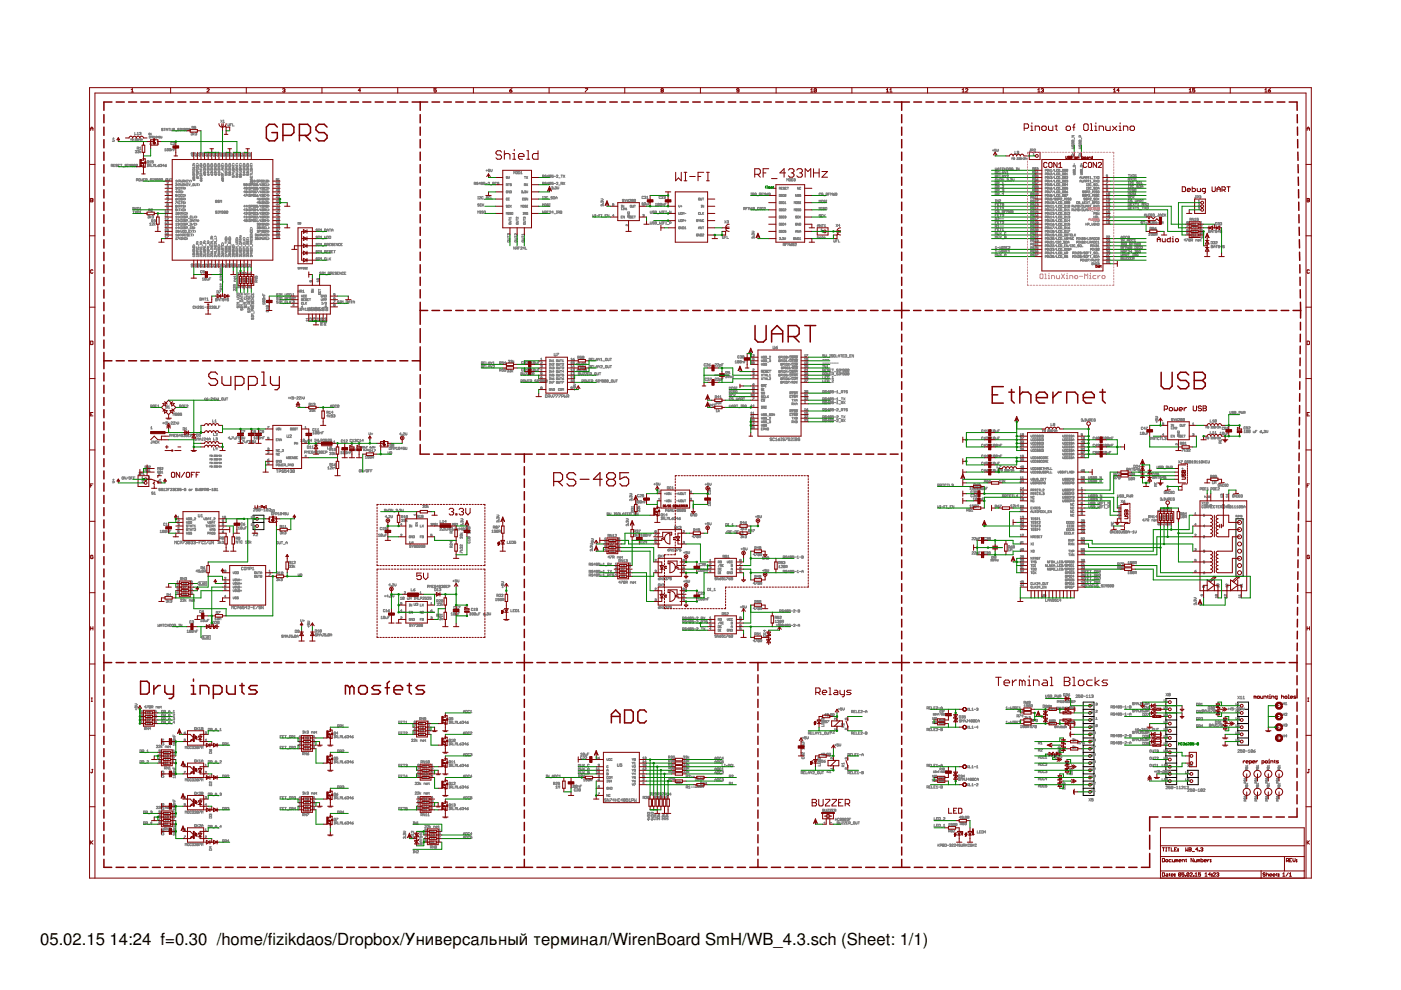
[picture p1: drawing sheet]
<svg xmlns="http://www.w3.org/2000/svg" width="297mm" height="210mm" viewBox="0 0 297 210" stroke-linecap="round" stroke-linejoin="round" font-family="sans-serif">
<defs><g id="words">
<g font-size="3.5">
<text x="8.5" y="200.4">05.02.15</text>
<text x="23.2" y="200.4">14:24 f=0.30 /home/fizikdaos/Dropbox/Универсальный терминал/WirenBoard SmH/WB_4.3.sch (Sheet: 1/1)</text>
</g>
</g></defs>
<g fill="none" stroke="#000" stroke-width=".21">
<path d="M53.7 109.2h2.2v3.1h-2.2zM53.7 110.8h2.2M262 110h1.6v12.2h-1.6zM229.7 148.9h2.2v19.8h-2.2zM229.7 150.4h2.2M229.7 151.9h2.2M229.7 153.4h2.2M229.7 154.9h2.2M229.7 156.5h2.2M229.7 158h2.2M229.7 159.5h2.2M247.2 148.1h2.3v18.3h-2.3z"/>
<path d="M247.2 149.6h2.3M247.2 151.2h2.3M247.2 152.7h2.3M247.2 154.2h2.3M247.2 155.7h2.3M247.2 157.2h2.3M247.2 158.7h2.3M262.4 148.9h2.3v9.1h-2.3zM262.4 150.4h2.3M262.4 151.9h2.3M262.4 153.4h2.3M262.4 154.9h2.3"/>
<path d="M262.4 156.5h2.3M229.7 167.1h2.2M229.7 165.6h2.2M229.7 164.1h2.2M229.7 162.6h2.2M229.7 161h2.2M247.2 160.3h2.3M247.2 161.8h2.3M247.2 163.3h2.3M247.2 164.8h2.3M251.8 163.3h2.2v3.1h-2.2zM251.8 164.8h2.2"/>
</g>
<g fill="none" stroke="#808080" stroke-width=".21">
<path d="M23.6 35.2l.3-.1-.1-.3h-.2v.5M23.7 35.2l.2 .1M23.8 29.7l.5 .1-.5 .2M23.9 29.3h.3M24 29.2v.3M24.1 35.1h.1M24.4 34.8h-.3v.5h.3M24.9 34.9h-.3l.3 .3-.1 .1-.2-.1M25.1 35.1h.1M25.4 34.8h-.3v.5h.3M25.5 34.8h.4M25.7 34.8v.5"/>
<path d="M26 35.4h.4M26.9 34.9h-.4l.4 .3-.1 .1-.3-.1M27 35.3h.2M27 34.8h.2M27.1 34.8v.5M27.3 35.3v-.5l.2 .2 .2-.2v.5M27.7 29.6h.1M27.9 29.5h-.2v.2M28 29.6h.2M28.2 35.1l-.4-.1 .1-.2 .3 .1v.3h-.4M28.2 29.5h-.2v.2l.2-.1M28.2 29.5h.1"/>
<path d="M28.2 29.5v.1M28.6 28.1v.5h.3M28.6 29.5h.2M28.7 32l.2-.1v.3M28.7 34.9l-.3-.1-.1 .4M28.7 34.9l-.1 .4-.3-.1M28.7 34.9l-.4 .3M28.8 29.5h.1M28.8 29.5l-.2 .2h.2M28.8 32.2h.1M28.9 29.5h.2M28.9 32.2v.2l-.2-.1"/>
<path d="M28.9 38.2l.3-.1v-.2h-.3v.5M29.1 29.5l-.2 .2h.2M29.1 29.5h.1M29.1 31.5l.3-.1-.1-.2h-.2v.5M29.1 28.6h.3M29.1 28.2l.1-.1v.5M29.1 32l.3-.1v.3M29.1 34.9l-.2-.1-.1 .4M29.1 34.9v.3h-.3M29.1 34.9l-.3 .3M29.2 31.5l.2 .2M29.3 32.2h.1"/>
<path d="M29.3 29.5h-.1l-.1 .2M29.3 29.5v.2h-.2M29.3 29.5l-.2 .2M29.4 32.2v.2l-.3-.1M29.5 37.9l.2 .1v.4l-.3-.1zM29.6 28.2l.2-.1v.2M29.6 31.7h.3M29.6 31.3l.1-.1v.5M29.6 29.5l-.2 .2M29.7 31.9v.5M29.7 29.5h.2M29.7 28.3h.1"/>
<path d="M29.8 28.3v.3l-.2-.1M29.9 32.1l-.2 .1 .2 .2M29.9 37.9v.5l.2-.2 .1 .2v-.5M29.9 29.5l-.2 .2h.2M29.9 29.5h.1M30 29.6h.2M30 29.7l.1-.2 .1 .2M30.4 38.1h.1M30.7 37.9h-.3v.5h.3M30.9 38.2l.3-.1-.1-.2h-.2v.5M31.1 38.2l.1 .2M31.2 35.3h.2"/>
<path d="M31.2 34.8h.2M31.3 34.8v.5M31.3 34.1l.2 .1v.4l-.3-.1zM31.4 38.5h.3M31.4 34.4l.1 .2M31.5 35.2h.3l.1-.3-.4-.1v.5M31.6 28.3h.2l-.1 .3-.1-.1zM31.6 28.9l.3 .1-.1 .3h-.2zM31.7 28.5l.1 .1M31.7 34.2l.2-.1v.5M31.7 35.2l.2 .1M31.7 34.6h.3"/>
<path d="M31.9 28.4l.1-.2v.4M31.9 28.6h.3M32 29.3v-.4l.1 .1 .1-.1v.4M32 34.8v.5h.3M32.2 38l-.3-.1v.2l.3 .2h-.3M32.3 29.1h.2v-.2h-.2v.4M32.3 38.4h.2M32.3 37.9h.2M32.4 37.9v.5M32.5 35.3v-.5l.2 .2 .1-.2v.5M32.5 34.1h-.3v.2h.3l-.1 .3-.2-.1M32.7 38.4v-.5l.2 .2 .1-.2v.5"/>
<path d="M32.7 29.3h.2M32.7 29l.1-.1v.4M33 34.8v.5h.3M33.3 29v.2h-.2M33.3 29l-.2-.1v.3M33.3 29l-.2 .2M33.5 35.1l.3 .1-.2 .1zM33.5 38.1h-.3l.1-.2 .2 .1v.3h-.3M33.6 29.1h-.2l.2-.2v.4M33.8 34.8l-.3 .3M34 34.9l.2-.1v.3M34 28.9h-.2v.2h.2l-.1 .2-.1-.1"/>
<path d="M34 38l-.1 .4-.2-.1M34 38l-.3-.1v.4M34 38l-.3 .3M34.1 28.9l.1 .4 .1-.1v-.3M34.1 35.1h.1M34.2 35.1v.2l-.2-.1M34.5 38l-.1 .4-.3-.1M34.5 38l-.3-.1-.1 .4M34.5 38l-.4 .3M34.6 27.3h-.4l.4 .3-.1 .1-.3-.1M34.6 38.5h.4M34.7 27.2h.4"/>
<path d="M34.8 35.1h-.3l.2-.3v.5M34.9 27.2v.5M34.9 31.6l.2-.1v.5M34.9 32h.3M35 35.1l.3 .1-.2 .1zM35.2 37.9l.3 .1-.1 .4-.3-.1zM35.2 27.7l.2-.5 .2 .5M35.2 27.5h.4M35.3 34.8l-.3 .3M35.4 38l.1-.2v.5M35.4 38.7l.2-.1 .1 .2-.3 .2h.3M35.4 39.5l.2-.1v.2"/>
<path d="M35.4 38.3h.3M35.5 39.6h.1M35.6 37.9l.1 .5 .2-.1v-.4M35.6 39.6v.2l-.2-.1M35.7 31.6v.3h-.3M35.7 31.6l-.2-.1-.1 .4M35.7 31.6l-.3 .3M35.7 27.2h.3M35.9 27.2v.5M36.1 37.9h.3M36.2 31.6l-.1 .4-.2-.1M36.2 31.6l-.2-.1-.1 .4"/>
<path d="M36.2 31.6l-.3 .3M36.2 27.2l.1 .5 .2-.1v-.4M36.3 37.9v.5M36.4 32v-.4l.3 .1v.3M36.6 30.2h-.4l.1 .4h.3M36.7 30.2h.3l-.3 .4h.3M36.9 31.7h.1M37 27.3h-.3l.3 .3v.1l-.3-.1M37.2 31.5h-.3v.5M37.2 27.8h.3M37.2 39l.2-.1 .1 .2-.3 .3h.3M37.2 39.8l.2-.1v.2"/>
<path d="M37.2 38.3l.2-.1v.4M37.2 38.6h.3M37.4 39.9h.1M37.4 39.9v.2h-.2M37.8 38.2l-.1 .1 .1 .3M37.8 38.9l-.1 .2 .1 .3M37.8 39.7l-.1 .2 .1 .2M37.9 38.5l.3-.1-.1-.2h-.2v.4M37.9 39.2h.3l-.1-.3h-.2v.5M37.9 39.7l.3 .1-.1 .3h-.2zM38 27.3l-.2-.1-.1 .2 .3 .2h-.3M38.2 27.2h.1"/>
<path d="M38.2 27.7h.1M38.2 27.2v.5M38.4 38.2v.4l.1-.1 .1 .1v-.4M38.4 38.9v.5l.1-.2 .1 .2v-.5M38.4 39.7h.2M38.5 27.7v-.5l.2 .2 .1-.2v.5M38.5 39.7v.4M38.8 38.5l.3-.1-.1-.2h-.2v.4M38.8 39.2h.3l-.1-.3h-.2v.5M38.8 40l.3-.1-.1-.2h-.2v.4M38.9 38.5l.2 .1M38.9 39.2l.2 .2"/>
<path d="M38.9 40l.2 .1M39.2 38.2v.4M39.2 38.9v.5M39.2 39.7l.1 .2-.1 .2M39.3 39.2l.2 .2M39.3 38.4l.2 .2M39.3 27.5h-.2v-.3l.2 .1v.3h-.3M39.5 38.9l-.3 .3M39.5 38.2l-.3 .3M39.6 38.4h.2M39.6 39.2h.2M39.8 27.3l-.1 .4-.2-.1"/>
<path d="M39.8 27.3l-.2-.1-.1 .4M39.8 27.3l-.3 .3M39.9 38.2h-.3v.4h.3M39.9 38.9h-.3v.5h.3M40 38.2l.2 .2M40 38.9l.2 .3M40.2 38.4v.2M40.2 39.2v.2M40.3 27.3l-.3 .3M40.3 27.3l-.2-.1-.1 .4M40.3 27.3v.3h-.3M40.3 38.2l-.1 .2"/>
<path d="M40.3 38.9l-.1 .3M40.4 38.2l.2 .1-.2 .3M40.4 39.4h.3M40.5 28.2l.2-.1v.3M40.5 32.8l.2 .3M40.6 28.4h.1M40.7 27.1h.3l-.1-.3h-.2v.5M40.7 28.4v.2h-.2M40.7 32.5h-.2l.1 .2 .1-.1M40.7 32.5h.3l-.1 .2-.2-.1M40.7 32.9l.2-.1 .1 .2-.3 .1zM40.7 32.5v.1"/>
<path d="M40.9 27.1l.1 .2M40.9 39h.2v.4l-.2-.1zM40.9 35.8h.3l.1 .2h-.4zM40.9 36.2v.1M40.9 34.8l.1-.2 .3 .2M40.9 36.3h.4M40.9 37.3l.1 .2 .3-.2M40.9 38l.2 .3M40.9 36.9v.3h.3l.1-.2-.2-.1v.1M41 28.1v.5M41.1 37.7h.2l-.1 .2-.1-.1M41.1 38.1l.1-.1 .1 .2-.2 .1z"/>
<path d="M41.1 37.7h-.2v.2l.2-.1M41.1 37.7v.1M41.1 36.7v-.2h-.2v.2h.4M41.2 28.3l-.2 .2 .2 .1M41.3 32.7v-.3l.4 .3M41.3 34.9v.3l-.3-.3-.1 .1v.2M41.3 35.3v.3M41.3 36.2v.1M41.3 38.9l.1 .5 .2-.1v-.4M41.3 32.8l.2 .3M41.3 35.5h-.4l.1 .1M41.4 28.2l.2-.1v.3"/>
<path d="M41.5 26.8h-.3v.3l.2-.1 .1 .2h-.3M41.5 28.4h.1M41.6 32.8l.1 .1v.2h-.2zM41.6 28.4v.2h-.2M41.6 35.8v.1M41.6 37.5v-.3l.5 .3M41.6 34.8l.2-.2 .3 .2M41.6 36.9l.2 .1 .3-.1M41.6 37.6l.2 .3M41.6 35.8h.5M41.7 35.3h.3l.1 .3h-.4zM41.7 36.5v.2h.4l-.1-.2-.2 .1"/>
<path d="M41.7 38.9h.3M41.9 38.9v.5M41.9 36.3v-.2l-.2-.1-.1 .3h.5M41.9 37.6l.2 .2-.3 .1zM42.1 34.9v.3M42.1 35.8v.1M42.1 35.1h-.5l.2 .1M42.1 32.8l.2 .3M42.1 32.4l.2 .3M42.1 38.9l.2 .2-.2 .3M42.3 32.4l.2 .1-.1 .2h-.1zM42.3 32.8l.2 .1-.1 .2h-.1z"/>
<path d="M42.4 35.8v.2M42.4 36.6v.3M42.4 38.2l.2 .2M42.4 35.3l.4 .1-.1 .2h-.3M42.4 37.5l.1 .1 .3-.1M42.4 34.8l.1-.2 .3 .2M42.4 37.7l.2 .3M42.4 36.8h.4M42.4 35.9h.4M42.5 37v.3l.2-.3 .1 .1-.1 .2M42.5 34.9v.3l.2-.3 .1 .1-.1 .2M42.6 36.2v.3"/>
<path d="M42.6 37.8l.1-.1 .1 .3h-.2zM42.6 38.2h.1l.1 .2h-.2zM42.8 36.2l-.4 .1 .4 .2M42.8 32.4v.3h.2v-.3l.2 .1v.2M42.8 32.8l.2 .3M43 32.9h.2v.2h-.2zM43.2 36.5v.2h.2v-.2l.2 .1-.1 .1M43.2 36.2l.1 .1 .3-.1M43.2 35.3h.4l-.4 .3h.4M43.2 34.8l.1-.2 .3 .2M43.2 36.9l.2 .3M43.2 34.9h.3l.1 .3h-.4z"/>
<path d="M43.2 35.8v.2h.3l.1-.2h-.2v.1M43.4 37l.1-.1 .1 .2-.2 .1zM43.6 32.8l.2 .3M43.8 32.9l.1-.1 .1 .2-.2 .1zM43.8 32.4v.3l-.2-.2h.4M43.9 34.8l.2-.2 .2 .2M43.9 36.2l.2 .1 .2-.1M43.9 35.3h.4l-.4 .3h.4M43.9 36.9l.2 .3M44 34.9h.3v.3h-.4zM44 35.8v.2h.3v-.2h-.2v.1M44.1 36.5v.2l-.2-.1h.4"/>
<path d="M44.2 36.9l.1 .1v.2h-.2zM44.3 32.8l.3 .3M44.6 32.9l.1-.1 .1 .2-.2 .1zM44.6 32.5v.1M44.6 32.5h-.3l.1 .2M44.6 32.5h.2l-.1 .2M44.7 34.8l.1-.2 .3 .2M44.7 36.2l.1 .1 .3-.1M44.7 35.3h.4l-.4 .3h.4M44.7 36.9l.2 .3M44.7 34.9h.3l.1 .3h-.4zM44.7 35.8v.2h.3l.1-.2h-.2v.1"/>
<path d="M44.9 36.6l-.2-.1v.2M44.9 36.6h.1M44.9 37l.1-.1 .1 .2-.2 .1zM44.9 36.6h.2l-.1 .1M45.1 32.8l.2 .3M45.4 32.8l.1 .1v.2h-.2zM45.4 36.2l.2 .1 .3-.1M45.4 34.8l.2-.2 .3 .2M45.4 35.3h.5l-.5 .3h.5M45.4 36.9l.3 .3M45.5 34.9h.3l.1 .3h-.5zM45.5 35.8v.2h.3l.1-.2h-.2v.1"/>
<path d="M45.5 32.4v.3l-.2-.3-.2 .1 .1 .2M45.7 37l.1-.1 .1 .2-.2 .1zM45.9 36.5v.2l-.3-.2-.2 .1 .1 .1M45.9 32.8l.2 .3M46.1 32.8l.2 .1-.1 .2h-.1zM46.2 34.8l.2-.2 .2 .2M46.2 36.2l.2 .1 .2-.1M46.2 35.3h.4l-.4 .3h.4M46.2 36.9l.2 .3M46.3 35.8v.2h.2l.1-.2h-.2v.1M46.3 34.9h.2l.1 .3h-.4zM46.3 32.4v.3"/>
<path d="M46.3 32.6h-.4l.1 .1M46.4 37l.1-.1 .1 .2-.2 .1zM46.6 36.5v.2M46.6 32.8l.2 .3M46.6 36.6h-.4l.2 .1M46.7 32.4h.3v.3M46.7 32.4v.3h.3M46.7 32.4l.3 .3M46.8 25.5l.3 .5M46.8 32.9h.3l-.1 .2h-.2zM47 34.9v.3M47 36.6v.3h.4"/>
<path d="M47 35.1h.4M47 38.2l.2 .2M47 34.8l.1-.2 .3 .2M47 37.5l.1 .1 .3-.1M47 35.3h.4l-.4 .3h.4M47 37.7v.3h.3M47 37.7l.4 .1-.1 .2M47 37.7l.3 .3M47.1 25.5l-.3 .5M47.2 35.8v.2M47.2 36.8v.1M47.2 38.2h.1l.1 .2h-.2z"/>
<path d="M47.2 37.3v-.2l-.2-.1v.3h.4M47.3 25.6l.1-.1v.5M47.3 26h.3M47.4 32.8v.3h.2v-.3l.2 .1v.2M47.4 35.8l-.4 .1 .4 .1M47.4 37l-.2 .2M47.5 36.2v.3M47.6 32.4v.2h-.2l.1-.2h.3v.3M47.7 36.9v.3h.2v-.3l.3 .1-.1 .2M47.7 34.8l.2-.2 .3 .2M47.7 36.2l.2 .1 .3-.1M47.7 35.3h.5l-.5 .3h.5"/>
<path d="M47.8 35.8v.2h.3l.1-.2h-.3v.1M47.8 34.9h.3l.1 .3h-.5zM47.9 36.5v.2h-.2l.1-.2h.3v.2M48.2 32.8v.3h.2v-.3l.2 .1-.1 .2M48.3 26.2l.1 .5 .3-.1v-.4M48.4 32.5h-.2v.2l.2-.1M48.4 32.5h.2l-.1 .2-.1-.1M48.4 32.5v.1M48.5 34.8l.1-.2 .3 .2M48.5 36.9v.3h.2v-.3l.2 .1-.1 .2M48.5 36.2l.1 .1 .3-.1M48.5 35.3h.4l-.4 .3h.4"/>
<path d="M48.6 35.8v.2h.2l.1-.2h-.2v.1M48.6 34.9h.2l.1 .3h-.4zM48.7 36.6h.2l-.1 .1h-.1M48.7 36.6h-.2l.1 .1h.1M48.7 36.6v.1M48.8 26.5h.2M48.9 32.7v-.3l.4 .3M48.9 32.8v.3h.2v-.3l.2 .1v.2M49.1 26.2h-.3v.5M49.3 35.8h.3l.1 .2h-.4zM49.3 37.3v.3h.2v-.3l.2 .1-.1 .2M49.3 35.1h.4"/>
<path d="M49.3 34.9v.3M49.3 37.2v-.3l.4 .3M49.3 36.2l.4 .1-.4 .2M49.3 34.8l.1-.2 .3 .2M49.3 36.6l.1 .1 .3-.1M49.3 26.2v.5h.4M49.5 35.3v.3M49.5 35.8v.2M49.7 32.8v.3h.2v-.3l.2 .1-.1 .2M49.7 35.3l-.4 .2 .4 .1M49.7 32.4l.2 .3M50 32.4l.1 .1-.1 .2h-.1z"/>
<path d="M50 36.2l.4 .1-.4 .2M50 35.8h.4v.2h-.4zM50 34.9v.3M50 37.3v.3h.2v-.3l.2 .1v.2M50 35.1h.4M50 34.8l.2-.2 .2 .2M50 36.6l.2 .1 .2-.1M50 36.9l.2 .3M50.2 35.3v.3M50.2 35.8v.2M50.2 37l.2-.1v.2l-.2 .1zM50.4 32.4v.3h.3v-.3l.2 .1-.1 .2"/>
<path d="M50.4 32.8v.3h.3v-.3l.2 .1-.1 .2M50.4 35.3l-.4 .2 .4 .1M50.8 37.3v.3h.2v-.3l.2 .1-.1 .2M50.8 36.9v.3h.2v-.3l.2 .1-.1 .2M50.8 35.8h.3l.1 .2h-.4zM50.8 35.1h.4M50.8 34.8l.1-.2 .3 .2M50.8 34.9v.3M50.8 36.2l.4 .1-.4 .2M50.8 36.6l.1 .1 .3-.1M51 35.3v.3M51 35.8v.2"/>
<path d="M51.2 32.8v.3h.2v-.3l.2 .1v.2M51.2 35.3l-.4 .2 .4 .1M51.4 32.4v.3l-.2-.2h.4M51.5 36.9v.3h.3v-.3l.2 .1-.1 .2M51.5 34.8l.2-.2 .3 .2M51.5 35.3h.5l-.5 .3h.5M51.5 36.2l.2 .1 .3-.1M51.6 35.8v.2h.3l.1-.2h-.2v.1M51.6 34.9h.3l.1 .3h-.5zM51.8 36.5v.2l-.3-.1h.5M52 39.9h-.3l.2-.2v.4M52 32.8v.3h.2v-.3l.2 .1-.1 .2"/>
<path d="M52 38.9h-.3v.3h.3l-.1 .2-.2-.1M52.2 32.5h-.2v.2M52.2 32.5h.2l-.1 .2M52.2 32.5v.1M52.3 34.8l.1-.2 .3 .2M52.3 36.2l.1 .1 .3-.1M52.3 36.9v.3h.2v-.3l.2 .1-.1 .2M52.3 35.3h.4l-.4 .3h.4M52.4 35.8v.2h.2l.1-.2h-.2v.1M52.4 34.9h.2l.1 .3h-.4zM52.4 39.9h-.2v-.2l.2 .1v.3h-.3M52.4 39v.3h-.3"/>
<path d="M52.4 39l-.2-.1-.1 .4M52.4 39l-.3 .3M52.5 36.6h.1M52.5 36.6l-.1-.1v.2M52.5 36.6h.2l-.1 .1M52.7 38.9l-.2 .2 .2 .3M52.7 39.7l-.2 .2 .2 .2M52.7 32.8v.3h.2v-.3l.2 .1v.2M53.1 35.1h.4M53.1 38.2l.1 .1 .3-.1M53.1 34.9v.3M53.1 36.2v.1"/>
<path d="M53.1 36.9v.3M53.1 37.3v.3h.4v-.3M53.1 38.9v.2h.2l-.1-.1M53.1 34.8l.1-.2 .3 .2M53.1 37.7h.4l-.4 .3h.4M53.1 37h.4M53.1 36.3h.4M53.1 35.6h.4M53.1 35.3h.4M53.1 39h-.3l.1 .4 .2-.1-.1-.1M53.1 39.8h-.3l.1 .3h.2l-.1-.2M53.1 35.8v.2h.3l.1-.2h-.2v.1"/>
<path d="M53.1 32.4v.3l-.2-.3-.2 .1 .1 .2M53.2 38.9l.3 .1-.1 .2h-.2M53.2 40l.3-.1-.1-.2h-.2v.4M53.3 35.3v.3M53.3 37.5v.1M53.4 39.1l.1-.2h-.2l-.1 .5M53.5 38.4v.3l-.3-.3-.1 .1v.2M53.5 36.2v.1M53.5 36.5v.2h-.4M53.7 38.2h-.3v.2h.3l-.1 .2-.2-.1M53.7 39.4h.1M53.7 38.9h.1"/>
<path d="M53.7 39.7h.1M53.7 38.9v.5M53.7 39.7v.4M53.8 38.3l.1-.1v.4M53.8 38.6h.3M54 38.9l.2 .1-.1 .4-.2-.1zM54 39.7l.2 .1-.1 .3h-.2zM54.4 38.2l-.2 .1 .2 .3M54.4 39.9v-.2l.2 .1v.1M54.4 39.9v.2h.2v-.2M54.4 39.9h.2M54.6 39.2l-.2-.1v-.2l.2 .1v.3h-.2"/>
<path d="M54.8 38.3h-.3v.2l.2 .1 .1-.2h-.2M54.9 38.5h.2l.1-.2-.3-.1v.4M55.1 39.7l-.3 .4M55.1 38.9l-.3 .5M55.2 38.9v.5M55.2 39.7v.4M55.3 39.9l.2 .2M55.3 39.2l.2 .2M55.3 38.6h.2M55.3 38.2h.2M55.4 38.2v.4M55.5 39.7l-.3 .3"/>
<path d="M55.5 38.9l-.3 .3M55.6 38.9l.3 .1-.1 .4h-.2zM55.6 39.7l.3 .1-.1 .3h-.2zM55.6 39.2h.2M55.6 39.9h.2M55.7 38.2l.2 .1-.1 .3-.2-.1zM56 38.3l.2-.1v.4M56 38.6h.3M56.3 39h-.3v.3h.3M56.3 39.8h-.3v.3h.3M56.5 39.8h.2l-.2 .3h.2M56.5 39.4h.2"/>
<path d="M56.5 39.1l.1-.2v.5M56.7 38.3l-.2-.1v.3M56.7 38.3v.2h-.2M56.7 38.3l-.2 .2M56.9 38.9l.1 .2-.1 .3M56.9 39.7l.1 .2-.1 .2M56.9 38.2l.1 .1-.1 .3M58.8 38.6h-.2v.2h.2v.2h-.2M58.8 39.6h-.2l.2-.2v.4M58.8 37.8h-.2v.3h.2v.2l-.2-.1M59 38l.1-.2v.5M59 38.3h.3"/>
<path d="M59.3 39.6h-.2v-.2l.2 .1v.2h-.3M59.3 38.7l-.2-.1-.1 .4M59.3 38.7v.3h-.3M59.3 38.7l-.3 .3M100.5 39h.3l.1-.3h-.4v.4M100.7 39l.2 .1M101.3 38.7h-.3l.3 .3v.1h-.3M101.8 38.9h-.3l.3-.2v.4M102.1 38.9v.2h.2v-.2M102.1 38.9h.2M102.1 38.9v-.2h.2v.2M102.8 38.7h-.3v.2h.3l-.1 .2h-.2"/>
<path d="M103 38.9h.3M103 36.2h.4M103.2 36v.3M103.5 38.7h.3l-.3 .4h.3M103.9 35.9h-.4v.3h.4l-.1 .2-.3-.1M104 39.2h.3M104 35.9l.2 .5 .2-.2v-.3M104.5 39h.2l.1-.3h-.3v.4M104.6 39l.2 .1M104.9 38.7h.4M105.1 38.7v.4M105.8 38.7h-.3v.1l.3 .3h-.3"/>
<path d="M107.3 39.2h.3l-.1-.3h-.2v.5M107.5 39.2l.1 .2M107.6 37.4h-.3v.2h.3l-.1 .2h-.2M107.7 37.4l.2 .4 .1-.4M107.7 38.9h.3M107.9 38.9v.5M108.4 39l-.2-.1v.2l.2 .2h-.2M108.9 36.9v-.5l.2 .1 .1-.1v.5M109.4 36.4h.3l-.1 .5-.2-.1zM109.9 36.4h.3l-.1 .5h-.2zM110.4 36.5l.2-.1v.5M110.4 36.9h.3"/>
<path d="M111.2 39.2h.2l.1-.2-.3-.1v.5M111.2 37.4h.3M111.3 39.2l.2 .2M111.3 37.4v.4M111.6 38.9l.3 .5M111.6 37.4l.3 .4M111.9 38.9l-.3 .5M111.9 37.4l-.3 .4M115 39h.3v-.3h-.3v.4M115 37.4h.3v-.2l-.3-.1v.5M115.2 37.4l.1 .2M115.2 39l.1 .1"/>
<path d="M115.8 37.2h-.3l.3 .2-.1 .2-.2-.1M115.8 38.7h-.2l-.1 .1 .3 .3h-.3M116.3 37.4h-.3l.2-.3v.5M116.3 38.9h-.3l.2-.2v.4M116.6 37.4v.2l.2-.1-.1-.1M116.6 38.9v-.2h.2l-.1 .2M116.6 38.9v.2h.2l-.1-.2M116.6 37.4v-.3l.2 .1-.1 .2M116.6 37.4h.1M116.6 38.9h.1M116.9 39.7l.3-.1v.3M117.1 39.9h.1"/>
<path d="M117.2 39.9v.2l-.3-.1M117.3 38.7h-.3v.2h.3l-.1 .2h-.2M117.3 37.1h-.3v.3h.3l-.1 .2-.2-.1M117.5 37.4h.3M117.5 38.9h.3M117.6 39.7l.3-.1v.3M117.8 39.9h.1M117.9 39.9v.2l-.3-.1M118 38.7h.3l-.3 .4h.3M118 37.2h.3l-.3 .4h.3M118.2 39.6l.1 .5 .2-.5M118.4 39.2h.4"/>
<path d="M118.4 37.7h.4M118.9 39h.3l.1-.3h-.4v.4M118.9 37.1h.4M119.1 37.1v.5M119.1 39l.2 .1M119.4 38.7l.4 .4M119.4 37.1l.4 .5M119.8 38.7l-.4 .4M119.8 37.1l-.4 .5M165.2 40l.3-.1-.1-.2h-.2v.4M165.4 40l.1 .1M165.7 39.9h.1"/>
<path d="M165.9 39.7h-.2v.4h.2M166.3 39.8l-.2-.1v.2l.2 .2h-.2M166.5 39.9h.1M166.8 39.7h-.3v.4h.3M166.8 38.4v-.5l.2 .2 .2-.2v.5M166.9 39.7h.3M167 39.7v.4M167.4 37.9l.2 .1v.4l-.3-.1zM167.8 37.9l.3 .1-.1 .4h-.2zM168.3 38l.2-.1v.2M168.5 38.1h.1M168.5 38.1v.3l-.2-.1"/>
<path d="M169.4 39.7v.4l-.3-.4v.4M169.8 39.8h-.3v.3h.3M210.4 31.9h.3M210.6 31.7v.3M211 35.6v.5l.2-.2 .1 .2v-.5M211 36.7h.2l.1-.3h-.3v.5M211 37.4h.2l.1-.2-.3-.1v.5M211 38.5l.3 .1-.1 .4h-.2zM211 39.3l.3 .1-.1 .4h-.2zM211.2 36.7l.1 .2M211.2 37.4l.1 .2M211.2 31.6h-.3v.3h.3l-.1 .2-.2-.1"/>
<path d="M211.3 38l-.2-.1-.1 .2 .3 .2h-.3M211.4 31.6l.1 .5 .2-.5M211.5 38.1h.3M211.5 38.9l.3-.1v-.3h-.3v.5M211.5 36.6h.2M211.5 35.9h.3M211.5 36.1l.2-.5 .1 .5M211.5 39.6l.3-.1v-.2h-.3v.5M211.5 37.4h.2M211.5 37.9v.5M211.7 38.9l.1 .1M211.7 39.6l.1 .2"/>
<path d="M211.8 36.4h-.3v.5h.3M211.8 37.9v.5M211.8 37.1h-.3v.5h.3M212 37.9l.3 .1-.1 .4h-.2zM212 39.9h.3M212 39.1h.3M212 35.6h.3M212 37.1v.5h.3M212 36.4v.5h.3M212.2 35.6v.5M212.5 36.9l.1-.5 .2 .5M212.5 37.6l.1-.5 .2 .5"/>
<path d="M212.5 39h.3M212.5 36.6h.3M212.5 37.4h.3M212.5 38.7l.1-.2v.5M212.5 39.4h.3l-.3 .4h.3M212.8 35.7h-.3v.3h.3M212.8 37.9v.5l-.3-.5v.5M213 37.1l.1 .3M213 38.4h.3M213 35.9h.3M213 36.4l.1 .2M213 35.6v.5"/>
<path d="M213.1 36.6v.3M213.1 37.4v.2M213.3 35.6v.5M213.3 36.4l-.2 .2M213.3 37.1l-.2 .3M213.5 37.2h.3l-.3 .4h.3M213.5 35.6l.3 .1-.1 .4h-.2zM213.5 36.5l.1-.1v.5M213.5 38l.2-.1v.2M213.5 36.9h.3M213.6 38.1h.1M213.7 38.1v.3l-.2-.1"/>
<path d="M214 38.4h.1M214 35.6l.3 .1-.1 .4-.2-.1zM214.2 38l.2-.1v.2M214.4 38.1h.1M214.4 38.1v.3l-.2-.1M214.5 33.6h.2M214.7 37.9l.2 .5 .1-.5M214.8 33.5h-.3v.3M214.8 35.7h-.3v.4l.3-.1v-.1h-.2M214.9 33.6h.2M214.9 36.2h.4M215.1 33.5h-.2v.3h.2v-.2"/>
<path d="M215.1 33.5v.1M215.1 33.6h.1M215.2 32.1v.5h.3M215.4 35.6h.2M215.4 36.1h.2M215.5 35.6v.5M215.6 33.5h.2M215.8 33.6l-.2 .2h.2M215.8 33.5v.1M216 33.5h.2M216 32.3l-.3-.1 .1-.1 .2 .1v.3h-.3M216.1 35.6v.5l-.3-.5v.5"/>
<path d="M216.2 33.5v.1M216.2 33.6l-.2 .2h.2M216.5 33.5v.3h-.2M216.5 33.5h-.2v.3M216.5 33.5l-.2 .3M216.9 33.5l-.2 .3M217 33.5h.2M217.2 33.6l-.2 .2h.2M217.2 33.5v.1M217.4 33.8l.1-.3 .1 .3M217.4 33.6h.2M218.4 31.6h.2"/>
<path d="M218.5 31.6v.4h-.3M218.7 31.9h.4l-.1-.3h-.3v.5M218.9 38.9l.3-.1v-.2h-.3v.4M218.9 38.1h.3v-.3h-.3v.5M218.9 39.7l.3-.1v-.2h-.3v.4M218.9 36.6l.3-.1v-.2h-.3v.4M218.9 35.9l.3-.1v-.2h-.3v.4M218.9 37.4l.3-.1v-.2h-.3v.4M219 32.7l.2-.2v.4M219 32.9h.3M219.2 31.7h.4l-.4 .4h.4M219.5 35.5v.6"/>
<path d="M219.5 36.3v.5M219.5 37v.6M219.5 37.8v.6M219.5 38.5v.6M219.5 39.3v.6M219.6 37.2l-.2-.1v.1l.2 .2h-.2M219.6 36.4l-.2-.1v.2l.2 .2h-.2M219.6 39.5l-.2-.1v.1l.2 .2h-.2M219.6 38.7l-.2-.1v.2l.2 .2h-.2M219.6 37.9l-.2-.1v.2l.2 .2h-.2M219.6 35.6h-.2v.1l.2 .2h-.2M219.8 38.1l.3 .1-.2 .1z"/>
<path d="M219.8 38.6h.3l-.3 .4M219.8 35.6h.2v.2M219.9 39.6v.2l.2-.1-.1-.1M219.9 39.6h.1M219.9 39.6v-.2l.2 .1-.1 .1M219.9 35.8h.1M220 35.8v.2l-.2-.1M220.1 36.5h-.3l.2-.2v.4M220.1 37.1h-.3v.2h.3l-.1 .2-.2-.1M220.1 37.8l-.3 .3M221.6 36.2l.3-.1-.1-.2h-.2v.4M221.6 36.9h.3l-.1-.2h-.2v.4"/>
<path d="M221.6 37.7l.3-.1-.1-.2h-.2v.4M221.6 38.5l.3-.1-.1-.2h-.2v.4M221.6 39.2h.3l-.1-.3h-.2v.5M221.6 40l.3-.1-.1-.2h-.2v.4M222 35.9h.2M222 38.6h.2M222 38.2h.2M222 39.4h.2M222 38.9h.2M222 39.7h.2M222 37.8h.2M222 36.3h.2"/>
<path d="M222 36.7h.2M222 37.1h.2M222 37.4h.2M222.1 35.9v.4M222.1 36.7v.4M222.1 37.4v.4M222.1 38.2v.4M222.1 38.9v.5M222.1 39.7v.4M222.6 35.9v.4l-.3-.4v.4M222.6 36.7v.4l-.3-.4v.4M222.6 37.4v.4l-.3-.4v.4"/>
<path d="M222.6 38.2v.4l-.3-.4v.4M222.6 38.9v.5l-.3-.5v.5M222.6 39.7v.4l-.3-.4v.4M222.7 36.7h.2l.1 .1-.3 .3h.3M222.7 37.5l.2-.1v.2M222.7 39.9l.3 .2h-.2zM222.7 36l.2-.1v.4M222.7 36.3h.3M222.9 37.6h.1M222.9 37.6v.2h-.2M223 38.9h-.3v.3h.3l-.1 .2-.2-.1M223 38.4h-.3l.2-.2v.4"/>
<path d="M223 39.7l-.3 .2M223.4 35.9l-.2 .4M223.4 36.7l-.2 .4M223.4 37.4l-.2 .4M223.4 38.2l-.2 .4M223.4 38.9l-.2 .5M223.4 39.7l-.2 .4M223.6 38.2v.4h.3M223.6 38.9v.5h.3M223.6 39.7v.4h.3M223.6 37.4v.4h.3M223.6 35.9v.4h.3"/>
<path d="M223.6 36.7v.4h.3M224.3 36h-.3l.1 .3h.2M224.3 36.7h-.3l.1 .4 .2-.1M224.3 37.5h-.3l.1 .3h.2M224.3 38.3h-.3l.1 .3 .2-.1M224.3 39h-.3l.1 .4 .2-.1M224.3 39.8h-.3l.1 .3h.2M224.4 35.9l.3 .1-.1 .3h-.2zM224.4 36.7h.3l-.1 .4h-.2zM224.4 37.4l.3 .1-.1 .3h-.2zM224.4 38.2l.3 .1-.1 .3h-.2zM224.4 38.9l.3 .1-.1 .4h-.2z"/>
<path d="M224.4 39.7l.3 .1-.1 .3h-.2zM224.8 39.4h.3M224.8 37.1h.3M224.8 36.4h.3M224.8 37.9h.3M224.8 38.7h.3M225.3 35.9l.2 .1v.3h-.2zM225.3 36.7h.2v.4h-.2zM225.3 37.4l.2 .1v.3h-.2zM225.3 38.2l.2 .1v.3h-.2zM225.3 38.9l.2 .1v.4h-.2zM225.3 39.7l.2 .1v.3h-.2z"/>
<path d="M226 36l-.3 .3M226 36.7l-.3 .3M226 38.3l-.1 .3-.2-.1M226 36.7l-.1 .4-.2-.1M226 37.5l-.3 .3M226 39.8l-.3-.1v.4M226 36l-.1 .3h-.2M226 39.8l-.1 .3h-.2M226 36l-.3-.1v.4M226 38.3l-.3-.1v.3M226 39l-.1 .4-.2-.1M226 39l-.3-.1v.4"/>
<path d="M226 37.5l-.1 .3h-.2M226 36.7h-.3v.3M226 37.5l-.3-.1v.4M226 38.3l-.3 .2M226 39l-.3 .3M226 39.8l-.3 .3M226.1 36.8l.2-.1v.4M226.1 37.5l.2-.1 .1 .2-.3 .2h.3M226.1 38.3l.2-.1v.2M226.1 37.1h.3M226.3 38.4h.1M226.3 38.4v.2l-.2-.1"/>
<path d="M226.4 36l-.3 .3M226.4 36l-.2-.1-.1 .4M226.4 39.7h-.3v.2h.3l-.1 .2h-.2M226.4 36v.3h-.3M226.4 39.2h-.3l.2-.3v.5M227.2 32.9l.4-.1v.3h-.4zM227.2 28.7h.5l-.5 .4h.5M227.2 30.3l.4-.1 .1 .3h-.5zM227.2 31.2l.5 .1-.1 .2h-.4M227.3 30.7l-.1 .2 .2 .1 .2-.3v.3M227.3 29.7h.3v.3M227.3 29.7l-.1 .3h.4"/>
<path d="M227.3 29.7l.3 .3M227.4 32.4v.3M227.5 30.3v.2M227.5 35.1h.4l.1 .2h-.5zM227.5 36l.4-.1 .1 .3h-.5zM227.5 36.8h.5l-.1 .2h-.4M227.6 36.3v.3l.2-.3 .2 .1-.1 .2M227.8 34.6v.3M227.8 36v.2M227.8 29.2v.3M228 35.5v.3M228.7 32.9l.4-.1 .1 .3h-.5z"/>
<path d="M228.8 30.3l.4-.1v.3h-.4zM228.8 31.2l.4 .1v.2h-.4M228.8 32.6h.3M228.9 29.7h.3v.3M228.9 30.7v.3l.2-.3 .1 .1v.2M228.9 29.7l-.1 .3h.4M228.9 29.7l.3 .3M228.9 32.4v.3M229 38.4h.2M229 37.8l.1-.4 .1 .4M229 38.6l.1-.4 .1 .4M229 37.6h.2"/>
<path d="M229 30.3v.2M229.1 36.8h.4l-.1 .2h-.3M229.1 36l.3-.1 .1 .3h-.4zM229.1 29.1v-.3l-.2-.1-.1 .4h.4M229.1 36.3v.3l.2-.3 .2 .1-.1 .2M229.1 34.8h.3M229.1 35.1h.4v.2h-.4zM229.3 34.6v.3M229.3 36v.2M229.3 29.2v.3M229.4 38.2v.4l.3-.1v-.3M229.4 37.4v.4h.3v-.4"/>
<path d="M229.6 35.5v.3M229.8 37.8l.1-.4 .2 .4M229.8 38.6l.1-.4 .2 .4M229.8 38.4h.3M229.8 37.6h.3M230.2 38.5h.2l.1-.2-.3-.1v.4M230.2 37.7h.2l.1-.2-.3-.1v.4M230.4 39.4h.1M230.4 38.9h.1M230.4 39.7h.1M230.4 37.7l.1 .1M230.4 38.5l.1 .1"/>
<path d="M230.4 38.9v.5M230.4 39.7v.4M230.6 39l.2-.1 .1 .2-.3 .3h.3M230.6 38.2h.3M230.6 39.8l.2-.1 .1 .2-.3 .2h.3M230.6 37.4h.3M230.8 37.4v.4M230.8 38.2v.4M231.1 38.3l.1-.1v.4M231.1 38.6h.2M231.1 37.8h.2M231.1 37.6l.1-.2v.4"/>
<path d="M231.3 39h-.2v.3h.2M231.3 39.8h-.2v.3h.2M231.5 39.4h.3M231.5 37.9h.3M231.5 38.7h.3M231.9 38.5l.3-.1-.1-.2h-.2v.4M231.9 37.4h.3M232 37.4v.4M232 38.5l.2 .1M232.2 39l-.2-.1-.1 .2 .3 .2h-.3M232.2 39.8l-.2-.1-.1 .2 .3 .2h-.3M232.3 39.7l.3 .1-.1 .3h-.2z"/>
<path d="M232.3 37.4l.3 .4M232.3 38.2l.3 .4M232.6 39h-.3v.3h.3M232.6 37.4l-.3 .4M232.6 38.2l-.3 .4M232.7 38.2l.3 .1v.3h-.3zM232.7 38.9v.5h.3M232.7 39.9h.3M232.7 37.4l.3 .1v.3h-.3zM234.6 38.1l.2 .1-.2 .1zM234.6 38.6h.2l-.2 .4M234.6 39.6v-.2l.2 .1v.1"/>
<path d="M234.6 39.6v.2l.2-.1v-.1M234.6 39.6h.2M234.8 37.1h-.2v.2h.2v.2l-.2-.1M234.8 37.8l-.2 .3M239.2 38.1l.3-.1-.1-.2h-.2v.4M239.2 39h.2M239.2 38.5h.2M239.2 39.8h.2M239.2 39.3h.2M239.2 37h.3M239.3 38.5v.5M239.3 39.3v.5"/>
<path d="M239.4 37v.5M239.4 38.1l.1 .1M239.5 38.6h.4l-.4 .4h.4M239.5 39.4h.4l-.4 .4h.4M239.7 37.8l.3 .4M239.7 37l.3 .5M240 37.8l-.3 .4M240 37l-.3 .5M240.2 37l.3 .1-.1 .4h-.2zM240.2 37.8l.3 .1-.1 .3h-.2zM240.3 38.6h-.3v.3h.3M240.3 39.4h-.3v.3h.3"/>
<path d="M240.5 39.9h.3M240.5 39.1h.3M240.7 38.2h.3M240.7 37.5h.3M240.7 37.2l.1-.2v.5M240.7 37.9l.1-.1v.4M241.3 39.4l-.2-.1-.1 .2 .3 .2h-.3M241.3 38.6l-.2-.1-.1 .2 .3 .2h-.3M241.5 39.3l.3 .1-.1 .4h-.2zM241.8 38.6h-.3v.3h.3M242 39.8l.1-.5 .2 .2v.3M242 38.5v.5h.3"/>
<path d="M242 39.5h.3M28.2 44.7h.3M28.2 44.3h.2v-.3h-.2v.5M28.3 44.3l.2 .2M28.3 44.7v.5M28.6 44l.4 .5M28.6 44.7l.4 .5M29 44l-.4 .5M29 44.7l-.4 .5M29.1 44.7l.4 .1-.1 .4h-.3zM29.1 44l.4 .1-.1 .4h-.3zM29.6 45.2h.4"/>
<path d="M29.6 44.5h.4M29.6 44.2l.2-.2v.5M29.6 44.9l.2-.2v.5M31.3 45.8l.3-.1v.3M31.5 46h.1M31.6 44.6h.2l.1-.2-.3-.1v.5M31.6 46v.2l-.3-.1M31.7 47.4l.2-.1v.5M31.7 47.8h.3M31.7 44.6l.2 .2M31.8 45.7v.5M32 44.4h.4l-.4 .4h.4"/>
<path d="M32.1 45.9l-.3 .2 .3 .1M32.1 46.9h.3v-.2l-.3-.1v.5M32.2 47.3h.3l-.3 .5h.3M32.2 45.8l.3-.1v.3M32.3 46.9l.1 .2M32.4 46h.1M32.5 46v.2l-.3-.1M32.6 46.7l.3-.1v.2M32.7 47.3v.5M32.8 46.8h.1M32.9 46.8v.3l-.3-.1M32.9 47.4l-.2 .2 .2 .2"/>
<path d="M35 44.9l.1-.2v.4M35 45.6l.1-.1v.4M35 46.4l.1-.2v.5M35 47.1l.1-.1v.4M35 47.9l.1-.1v.4M35 48.7l.1-.2v.4M35 49.4l.1-.1v.4M35 50.2l.1-.2v.5M35 45.1h.3M35 45.9h.3M35 46.7h.3M35 47.4h.3"/>
<path d="M35 48.2h.3M35 48.9h.3M35 49.7h.3M35 50.5h.3M35.4 46.3l.2-.1 .1 .2-.3 .3h.3M35.4 49.5l.3 .1-.2 .1zM35.4 47.1l.2-.1v.2M35.4 41.9l.3 .1-.2 .1zM35.4 42.4h.3l-.3 .4M35.4 50h.3l-.3 .5M35.4 45.6l.1-.1v.4M35.4 45.9h.3"/>
<path d="M35.5 43.4v-.2l.2 .1-.1 .1M35.5 43.4h.1M35.5 43.4v.2l.2-.1-.1-.1M35.5 47.2h.1M35.6 47.2v.2l-.2-.1M35.7 48.5h-.3v.2h.3l-.1 .2h-.2M35.7 40.3h-.3l.2-.2v.5M35.7 48h-.3l.2-.2v.4M35.7 40.9h-.3v.2h.3l-.1 .2h-.2M35.7 44.2l-.3-.1 .1-.2 .2 .1v.3h-.3M35.7 44.8l-.2-.1-.1 .4M35.7 44.8v.3h-.3"/>
<path d="M35.7 41.7l-.3 .2M35.7 44.8l-.3 .3M35.7 49.3l-.3 .2M37.2 47.8h.3M37.2 46.2h.3M37.2 47h.3M37.2 42.8h.3l-.3 .4M37.2 49.3h.3M37.2 42.2l.3 .2h-.2zM37.2 45.2l.2-.2v.5M37.2 46l.2-.2v.4M37.2 46.7l.2-.1v.4"/>
<path d="M37.2 47.5l.2-.2v.5M37.2 48.2l.2-.1v.4M37.2 49l.2-.1v.4M37.2 49.8l.2-.2v.4M37.2 50.5l.2-.1v.4M37.2 45.5h.3M37.2 48.5h.3M37.2 50h.3M37.2 50.8h.3M37.3 43.7v.2h.2l-.1-.2M37.3 43.7v-.2l.2 .1-.1 .1M37.3 43.7h.1"/>
<path d="M37.5 44.5l-.3-.1 .1-.1h.2v.3h-.3M37.5 40.7h-.3l.2-.2v.4M37.5 41.2h-.3v.2h.3l-.1 .3-.2-.1M37.5 42l-.3 .2M37.7 46.2h.2M37.7 49.8l.2 .2h-.2zM37.7 50.4h.2l-.2 .4M37.7 46.6h.2l-.2 .4h.2M37.7 47.4l.2-.1v.2M37.7 46l.1-.2v.4M37.8 40.5l-.1 .1 .1 .3M37.8 41.2l-.1 .2 .1 .3"/>
<path d="M37.8 42l-.1 .1 .1 .3M37.8 42.8l-.1 .1 .1 .3M37.8 43.5l-.1 .2 .1 .2M37.8 44.3l-.1 .1 .1 .3M37.8 47.5h.1M37.9 47.5v.3l-.2-.1M37.9 45.1h-.2v.3M37.9 48.9h-.2v.2h.2v.2l-.2-.1M37.9 40.7h.3l-.1-.2h-.2v.4M37.9 41.2l.3 .1-.1 .4h-.2zM37.9 42l.3 .1-.1 .3h-.2zM37.9 43.8l.3-.1-.1-.2h-.2v.4"/>
<path d="M37.9 45.1v.3h-.2M37.9 44.3h.3M37.9 45.1l-.2 .3M37.9 48.3h-.2l.2-.2v.4M37.9 49.6l-.2 .2M38.1 44.3v.4M38.1 40.7l.1 .2M38.1 43.8l.1 .1M38.2 42.8h-.3v.3h.3M38.2 45l-.1 .2 .1 .3M38.2 45.8l-.1 .2 .1 .2M38.2 46.6l-.1 .1 .1 .3"/>
<path d="M38.2 47.3l-.1 .2 .1 .3M38.2 48.1l-.1 .1 .1 .3M38.2 48.9l-.1 .1 .1 .3M38.2 49.6l-.1 .2 .1 .2M38.2 50.4l-.1 .1 .1 .3M38.4 47.3l.2 .1v.4h-.2zM38.4 45.8l.2 .1v.3h-.2zM38.4 46.6h.2v.4h-.2zM38.4 42.8h.2M38.4 45.3h.2v-.2l-.2-.1v.5M38.4 48.1l.2 .1v.3h-.2zM38.4 48.9l.1 .4 .1-.4"/>
<path d="M38.4 40.5h.1M38.4 40.9h.1M38.4 43.5h.2M38.4 44.3l.2 .4M38.4 40.5v.4M38.5 42.8v.4M38.5 43.5v.4M38.5 45.3l.1 .2M38.6 40.5l.2 .1-.2 .3M38.6 42.1h-.2l.2 .2v.1h-.2M38.6 50.4h-.2v.4l.2-.1-.1-.1M38.6 41.3h-.2v.3h.2"/>
<path d="M38.6 49.6v.4l-.2-.4v.4M38.6 44.3l-.2 .4M38.8 47.8h.1M38.8 46.2h.1M38.8 41.2l.3 .1-.1 .4h-.2zM38.8 42.3h.2l.1-.2-.3-.1v.4M38.8 44.3h.3l-.1 .4h-.2zM38.8 48.9h.3l-.1 .4h-.2zM38.8 49.9h.2l.1-.2-.3-.1v.4M38.8 47h.1M38.8 45l.3 .5M38.8 45.8h.1"/>
<path d="M38.8 46.6h.1M38.8 47.3h.1M38.8 48.5h.1M38.8 48.1h.1M38.8 45.8v.4M38.8 46.6v.4M38.8 47.3v.5M38.8 48.1v.4M38.9 42.3l.2 .1M38.9 49.9l.2 .1M39.1 42.8h-.3l.3 .2-.1 .2-.2-.1M39.1 43.6h-.3l.3 .2-.1 .1h-.2"/>
<path d="M39.1 50.4v.4l-.3-.4v.4M39.1 45l-.3 .5M39.2 48.9h.3l-.1 .4h-.2zM39.2 45l.3 .1-.1 .4h-.2zM39.2 50.4h.3l-.1 .4h-.2zM39.2 41.2l.1 .2-.1 .3M39.2 42l.1 .1-.1 .3M39.2 42.8l.1 .1-.1 .3M39.2 43.5l.1 .2-.1 .2M39.2 44.3l.1 .1-.1 .3M39.2 49.8h.1M39.3 47.4h-.2l.2 .2v.2l-.2-.1"/>
<path d="M39.3 45.9h-.2l.2 .2v.1h-.2M39.3 48.2h-.2l.2 .2v.1h-.2M39.3 46.6h-.2l.2 .2v.2l-.2-.1M39.5 49.6h-.3v.4h.3M39.5 46.1h.2l.1-.2-.3-.1v.4M39.5 46.8h.3l-.1-.2h-.2v.4M39.5 47.6l.3-.1-.1-.2h-.2v.5M39.5 48.4l.3-.1-.1-.2h-.2v.4M39.6 49.3h.3M39.6 45l.2 .2-.2 .3M39.6 50.4l.2 .1-.2 .3M39.9 49.7h-.3l.3 .2-.1 .1h-.2"/>
<path d="M39.9 46.3h.3M39.9 47.1h.3M39.9 47.8h.3M39.9 48.6h.3M40 49.1h.2M40 49.8h.2M40.3 47.3l.3 .1-.1 .4h-.2zM40.3 46.6h.3l-.1 .4h-.2zM40.3 49.6h-.3v.4h.3M40.3 48.9h-.3v.4h.3M40.4 49.6h.3M40.4 48.9l.3 .4"/>
<path d="M40.6 45.9h-.3v.3h.3M40.6 49.6v.4M40.6 48.2h-.3v.3h.3M40.7 45.8v.4h.3M40.7 56h-.2l.1 .3 .1-.1M40.7 56h.3l-.1 .3-.2-.1M40.7 47l.2-.4 .1 .4M40.7 56v.2M40.7 46.8h.3M40.7 48.9l-.3 .4M40.9 52.3l.3-.1 .1 .3h-.4zM40.9 52l.1-.1 .3 .1"/>
<path d="M40.9 49.6l.1 .2-.1 .2M40.9 48.9h.2M40.9 53.5l.1 .1 .3-.1M40.9 52.6h.4l-.4 .3h.4M40.9 53v.3h.4l-.1-.3-.1 .2M41 56.4v.3M41 56.5h-.5l.2 .2M41 48.2h-.3l.3 .2v.1h-.3M41 48.9v.4M41 47.3l-.3 .5M41.1 53.8h.2l-.1 .2h-.1M41.1 53.8h-.2v.2h.2"/>
<path d="M41.1 53.8v.2M41.2 48.1l.1 .1-.1 .3M41.2 45.8v.4M41.2 46.6h.2M41.2 46l.2 .2M41.3 46.6v.4M41.3 54.2v.2M41.3 54.3h-.4l.1 .1M41.3 48.9l.1 .1-.1 .3M41.4 47.4h-.2v.3h.2M41.4 45.8l-.2 .3M41.5 56v.2h-.2l.1-.2h.3v.3"/>
<path d="M41.6 45.8l.1 .2-.1 .2M41.6 47.3l.1 .2-.1 .3M41.6 47l.1-.4 .2 .4M41.6 46.8h.3M41.6 52.7v.2M41.6 52.8h.5M41.6 53.5l.2 .1 .3-.1M41.6 51.4l.2-.2 .3 .2M41.7 52.3v.3h.3v-.3M41.7 56.4v.3M41.7 56.5h-.4l.1 .2M41.8 53.7v.3h-.2l.1-.3h.3v.3"/>
<path d="M41.9 51.8v-.2l-.2-.1-.1 .3h.5M42 46.6l.1 .1-.1 .3M42.1 52.7v.2M42.1 54.2v.2M42.1 54.3h-.5l.2 .1M42.1 53h-.5l.2 .2-.2 .1h.5M42.1 56v.3h.3M42.1 51.9v.3M42.1 56h.3v.3M42.1 56l.3 .3M42.4 52.7v.2M42.4 52.8h.4"/>
<path d="M42.4 53.5l.1 .1 .3-.1M42.4 51.5h.4l-.4 .3h.4M42.4 51.4l.1-.2 .3 .2M42.5 53.7l.3 .1-.1 .2M42.5 52.3v.3h.2v-.3M42.5 53.7l-.1 .3h.3M42.5 53.7l.2 .3M42.5 56.4v.3l-.3-.3-.1 .1v.2M42.8 54.2v.2l-.3-.2h-.1l.1 .2M42.8 53h-.4l.1 .2-.1 .1h.4M42.8 52.7v.2M42.8 57.5h-.3v.3h.3"/>
<path d="M42.9 51.9v.3M42.9 59.1l.2-.2v.5M42.9 59.4h.3M43.2 51.2l.1-.1 .3 .1M43.2 52.2l.2 .3M43.2 53.5l.1 .1 .3-.1M43.2 52.5h.4M43.2 53v.3l.2-.3 .2 .1-.1 .2M43.2 56.1h-.4l.2 .2M43.2 56.4v.3l-.2-.3-.2 .1 .1 .2M43.2 56v.3M43.3 57.4h-.3v.2h.3v.3l-.3-.1"/>
<path d="M43.4 51.6v-.2h-.2v.2h.4M43.4 52.9v-.3l-.2 .1v.2h.4M43.6 53.7v.3M43.6 54.2v.2l-.3-.2h-.1v.2M43.6 53.9h-.4l.1 .1M43.6 52.2l-.2 .2M43.6 51.8v.2M43.7 59v.3h-.3M43.7 59h-.3v.3M43.7 59l-.3 .3M43.9 59.1l.1 .3h.2v-.3M43.9 51.4h.4l-.4 .2h.4"/>
<path d="M43.9 51.2l.2-.1 .2 .1M43.9 52.2l.3 .3M43.9 53.5l.2 .1 .2-.1M43.9 52.5h.4M44 53v.3l.2-.3 .1 .1v.2M44 56v.3l-.3-.3h-.1v.3M44 56.4v.3l-.3-.3-.1 .1v.2M44.2 52.9l-.1-.3-.2 .1v.2h.4M44.3 53.7v.3l-.2-.3-.2 .1 .1 .2M44.3 54.2v.2l-.2-.2h-.2l.1 .2M44.3 52.2l-.2 .2M44.4 59.2h.1"/>
<path d="M44.4 51.8v.2M44.6 56v.1M44.6 56h-.3l.1 .3M44.6 56h.2l-.1 .3M44.7 50.2l.1-.1 .3 .1M44.7 51.6v.2M44.7 51.9v.3h.4v-.3M44.7 52.7v.2M44.7 52.3h.4l-.4 .3h.4M44.7 52.8h.4M44.7 53.5l.1 .1 .3-.1M44.7 51.2h.4l-.4 .3h.4"/>
<path d="M44.7 51.7h.4M44.7 58.9h-.3v.5M44.8 56.4v.3l-.3-.3-.2 .1 .1 .2M44.9 53.8h-.2v.2M44.9 52v.2M44.9 53.8v.1M44.9 53.8h.2l-.1 .2M45 50.7v-.3h-.3v.3h.4M45.1 54.2v.2l-.3-.2h-.1v.2M45.1 53v.3h-.4M45.1 51.6v.2M45.1 52.7v.2"/>
<path d="M45.1 50.4l-.1 .1M45.2 50.8v.3M45.3 56v.3l-.2-.3h.4M45.4 50.2l.2-.1 .3 .1M45.4 51.9v.3h.5v-.3M45.4 52.3h.5l-.5 .3h.5M45.4 52.8h.5M45.4 53.5l.2 .1 .3-.1M45.4 51.2h.5l-.5 .3h.5M45.4 51.7h.5M45.4 51.6v.2M45.4 52.7v.2"/>
<path d="M45.5 56.4v.3l-.2-.3-.2 .1 .1 .2M45.7 53.7v.3l-.3-.2h.5M45.7 52v.2M45.9 56v.3h.2v-.3h.2l-.1 .3M45.9 50.4v.3h-.5M45.9 51.6v.2M45.9 52.7v.2M45.9 53v.3h-.5M45.9 54.2v.2l-.3-.2h-.2l.1 .2M45.9 50.8v.3M46 44.8l-.2-.1-.1 .2 .3 .2h-.3M46 42.5h-.3l.1 .4h.2v-.2h-.2"/>
<path d="M46.2 44.7h.1M46.2 45.2h.1M46.2 52l.2-.1 .2 .1M46.2 53.7v.3h.2v-.3l.2 .1-.1 .2M46.2 52.7l.3-.1 .1 .3h-.4zM46.2 53.5l.2 .1 .2-.1M46.2 44.7v.5M46.3 52.2v.3l.3-.1-.1-.2M46.3 56.4v.3l-.3-.3-.1 .1v.2M46.4 53v.3M46.5 42.5h-.3l.3 .3-.1 .1h-.2M46.5 45.2v-.5l.2 .2 .1-.2v.5"/>
<path d="M46.6 56l.2 .3M46.6 54.2v.2l-.2-.2h-.2l.1 .2M46.6 53l-.4 .2 .4 .1M46.7 42.9v-.4l.1 .1 .2-.1v.4M46.7 58.9h.5M46.7 58.8v.2M46.8 59.1v.4l.2-.4 .2 .1-.1 .3M46.8 57.3l-.1 .3 .4 .1M46.8 56.8l.4 .1-.1 .3M46.8 57.3l.4 .1-.1 .3M46.8 56.8l-.1 .3 .4 .1M46.8 57.3l.3 .4"/>
<path d="M46.8 56.8l.3 .4M46.8 56h.2l.1 .2-.3 .1zM46.9 57.8v.3h-.2l.1-.3h.3v.3M47 52.2v.3M47 52.3h.4M47 53.7l.2 .3M47 53.5l.1 .1 .3-.1M47 53l.4 .2-.4 .1M47 51.6l.1-.1 .3 .1M47 51.8v.2h.4l-.1-.2M47.1 56.4v.3l-.3-.3-.2 .1 .1 .2M47.2 58.3h-.5l.1 .2-.1 .1h.5"/>
<path d="M47.2 58.8v.2M47.2 53.8l.1-.1 .1 .3h-.2zM47.2 52.9v-.3l-.2 .1v.2h.4M47.2 59.6v.3M47.3 45l-.3-.1 .1-.2 .2 .1v.3h-.3M47.4 54.2v.2l-.3-.2h-.1v.2M47.4 56.3v-.3l.4 .3M47.4 52.6l-.2 .1M47.7 50.4l.2-.2 .3 .2M47.7 52.7l.4-.1 .1 .3h-.5zM47.7 53.1l.4-.1 .1 .3h-.5zM47.7 54v-.3l.5 .3"/>
<path d="M47.7 53.5l.2 .1 .3-.1M47.7 51.5h.5M47.7 51.4v.2M47.7 50.9l.5 .3M47.8 44.8l-.2-.1-.1 .4M47.8 44.8l-.1 .4-.2-.1M47.8 44.8l-.3 .3M47.8 52.2v.3h.3l.1-.2-.3-.1v.1M47.8 50.5h.3l.1 .3h-.5zM47.8 56.4v.3l-.3-.3-.1 .1 .1 .2M47.9 52.7v.2M48.2 54.2v.2l-.3-.2h-.2l.1 .2"/>
<path d="M48.2 50.9l-.5 .3M48.2 51.8v.2M48.3 44.8l-.3-.1v.4M48.3 44.8l-.1 .4-.2-.1M48.3 44.8l-.3 .3M48.4 56h-.2v.3l.2-.1M48.4 56v.2M48.4 56h.2l-.1 .3-.1-.1M48.5 50.4l.1-.2 .3 .2M48.5 52.7l.3-.1 .1 .3h-.4zM48.5 53.5l.1 .1 .3-.1M48.5 53.1l.3-.1 .1 .3h-.4z"/>
<path d="M48.5 50.9l.4 .3M48.6 52.2v.3h.2l.1-.2-.2-.1v.1M48.6 50.5h.2l.1 .3h-.4zM48.6 56.4v.3l-.3-.3-.1 .1v.2M48.7 53.8h-.2l.1 .2h.1M48.7 53.8h.2l-.1 .2h-.1M48.7 52.7v.2M48.7 53.8v.2M48.8 51.6v-.2h-.2l-.1 .2h.4M48.9 54.2v.2l-.3-.2h-.1l.1 .2M48.9 51.4l-.1 .1M48.9 50.9l-.4 .3"/>
<path d="M49 51.8v.2M49.1 56v.2h-.2l.1-.2h.3v.3M49.3 52l.1-.1 .3 .1M49.3 52.3l.3-.1 .1 .3h-.4zM49.3 53.5l.1 .1 .3-.1M49.3 52.6h.4l-.4 .3h.4M49.3 53v.3h.4l-.1-.3-.1 .2M49.3 56.4v.3l-.2-.3-.2 .1 .1 .2M49.5 53.7v.3h-.2v-.3h.3v.3M49.7 58.5v.2M49.7 54.2v.2l-.3-.2h-.1v.2M49.7 56v.3h.3"/>
<path d="M49.7 56h.3v.3M49.7 56l.3 .3M49.9 56.5h-.2v.2M49.9 56.5h.2l-.1 .2M49.9 56.5h.1M50 58.9l-.1 .3h-.2v-.3h.1v.3M50 59.4h-.3v.3h.3M50 58.5l-.4 .1M50 52.7v.2M50 52.8h.4M50 50.5l.2-.1 .2 .1M50 53.5l.2 .1 .2-.1"/>
<path d="M50 51.5l.4 .1-.4 .2M50.1 51.1h.3v.3h-.4zM50.1 50.7h.3v.2h-.4zM50.1 53v.3l.2-.3 .1 .1v.2M50.1 53.7l-.1 .3h.4M50.1 53.7l.3 .3M50.1 53.7l.3 .1v.2M50.2 54.2h-.2l.1 .2M50.2 54.2v.1M50.2 54.2h.2v.2M50.4 52.3h-.4l.2 .2-.2 .1h.4M50.4 52.7v.2"/>
<path d="M50.5 51.9v.3M50.7 56.5h-.3l.1 .2M50.7 56.5h.1M50.7 57.8v.3l-.3-.2h.5M50.7 56.5h.2l-.1 .2M50.8 50.1l.1-.1 .3 .1M50.8 59.5v.3h.2v-.3l.2 .1-.1 .2M50.8 51.6l.3-.1 .1 .3h-.4zM50.8 52.8h.4M50.8 50.8h.4M50.8 53.5l.1 .1 .3-.1M50.8 50.7v.2"/>
<path d="M50.8 52.7v.2M50.8 53v.3l.3-.3 .1 .1-.1 .2M50.9 56.1h-.5l.2 .2M50.9 56v.3M51 59v.3l-.2-.2h.4M51 54.2h-.2v.2M51 50.2v.3M51 51.1v.3M51 54.2v.1M51 54.2h.2l-.1 .2M51.2 50.2l-.4 .2 .4 .1M51.2 51.1l-.4 .1 .4 .2"/>
<path d="M51.2 52.7v.2M51.2 53.7v.3M51.2 52.3h-.4l.1 .2-.1 .1h.4M51.2 53.9h-.4l.1 .1M51.3 51.9v.3M51.4 57.9h.2v.2M51.4 56.5h.1M51.4 57.9h.1M51.4 56.5h-.2l.1 .2M51.4 57.9h-.2l.1 .2M51.4 56.5h.2v.2M51.5 59.5l.3 .3"/>
<path d="M51.5 50.7l.3 .2M51.5 52.7v.2M51.5 52.8h.5M51.5 50.5l.2-.1 .3 .1M51.5 53.5l.2 .1 .3-.1M51.5 50.9h.5M51.6 53v.3l.2-.3 .2 .1-.1 .2M51.6 51.5v.3l.4-.1-.1-.2M51.6 56v.3l-.2-.3h-.2l.1 .3M51.8 59.1h.2l-.1 .2M51.8 54.2h-.3l.1 .2M51.8 54.2v.1"/>
<path d="M51.8 59.1v.1M51.8 59.6l.1-.1 .1 .2-.2 .1zM51.8 59.1h-.3l.1 .2M51.8 54.2h.2l-.1 .2M52 40.7h-.3l.2-.2v.4M52 41.4h-.3l.2-.2v.5M52 43.7h-.3l.2-.2v.4M52 44.5h-.3l.2-.2v.4M52 45.3h-.3l.2-.3v.5M52 46h-.3l.2-.2v.4M52 46.8h-.3l.2-.2v.4M52 53.7v.3l-.3-.3-.2 .1 .1 .2"/>
<path d="M52 52.3h-.5l.2 .2-.2 .1h.5M52 51.1v.3h-.5M52 50.7l-.2 .2M52 52.7v.2M52 51.9v.3M52.1 46.2h.3M52.1 45.1h.3l-.3 .4h.3M52.1 46l.2-.2v.4M52.1 41.2h.3l-.3 .5M52.1 44.3h.2v.2M52.2 40.7v-.2l.2 .1-.1 .1M52.2 40.7v.2l.2-.1-.1-.1"/>
<path d="M52.2 56h.2l-.1 .3M52.2 56.5h.2l-.1 .2M52.2 56v.1M52.2 56.5h.1M52.2 56.5h-.2v.2M52.2 40.7h.1M52.2 56h-.2v.3M52.3 44.5h.1M52.3 52.8h.4M52.3 53.5l.1 .1 .3-.1M52.3 59.8v-.3l.4 .3M52.3 50.8h.4"/>
<path d="M52.3 50.5l.1-.1 .3 .1M52.3 50.7v.2M52.3 52.7v.2M52.3 44.5v.2l-.2-.1M52.4 51.1v.3l.2-.3h.1l-.1 .3M52.4 53v.3l.2-.3 .1 .1-.1 .2M52.4 46.6v.3h-.3M52.4 57.8v.3l-.3-.3-.1 .1v.2M52.4 43.7h-.3l.2-.2v.4M52.4 46.6h-.3v.3M52.4 46.6l-.3 .3M52.5 54.2h-.2l.1 .2"/>
<path d="M52.5 53.8v.1M52.5 54.2v.1M52.5 53.8h-.2l.1 .2M52.5 53.8h.2l-.1 .2M52.5 54.2h.2l-.1 .2M52.6 51.8v-.2l-.2-.1-.1 .3h.4M52.7 40.5l-.2 .1 .2 .3M52.7 41.2l-.2 .2 .2 .3M52.7 43.5l-.2 .2 .2 .2M52.7 44.3l-.2 .1 .2 .3M52.7 45l-.2 .2 .2 .3M52.7 45.8l-.2 .2 .2 .2"/>
<path d="M52.7 46.6l-.2 .1 .2 .3M52.7 52.3h-.4l.1 .2-.1 .1h.4M52.7 59v.3l-.3-.3-.1 .1 .1 .2M52.7 51.5l-.1 .1M52.7 52.7v.2M52.8 51.9v.3M52.9 56.5h.2v.2M52.9 56v.3l-.2-.3h.4M52.9 56.5h.1M52.9 56.5h-.2l.1 .2M53.1 49.8v.3h.4v-.3M53.1 49.4h.4l-.4 .3h.4"/>
<path d="M53.1 48.6v.2h.4v-.2M53.1 52.8h.4M53.1 53.5l.1 .1 .3-.1M53.1 50.7v.2h.4v-.2M53.1 52.7v.2M53.1 48.4l.1-.1 .3 .1M53.1 45.9h-.3l.1 .3h.2l-.1-.2M53.1 46.6h-.3l.1 .4 .2-.1-.1-.1M53.1 44.3h-.3l.1 .4 .2-.1-.1-.1M53.1 43.6h-.3l.1 .3h.2l-.1-.2M53.1 40.6h-.3l.1 .3 .2-.1-.1-.1M53.1 41.3h-.3l.1 .4 .2-.1-.1-.2"/>
<path d="M53.1 45.1h-.3l.1 .4 .2-.1-.1-.1M53.1 49v.3l.4-.1-.1-.2M53.1 50.2v.3l.2-.3 .2 .1-.1 .2M53.1 53v.3l.2-.3 .2 .1-.1 .2M53.1 57.9h-.4l.2 .2M53.1 57.8v.3M53.2 45.3h.2l.1-.2-.3-.1v.5M53.2 43.8h.2l.1-.2-.3-.1v.4M53.2 40.7h.3l-.1-.2h-.2v.4M53.2 41.5l.3-.1-.1-.2h-.2v.5M53.2 44.6h.2l.1-.3h-.3v.4M53.2 46.1h.2l.1-.2-.3-.1v.4"/>
<path d="M53.2 46.8h.2l.1-.2h-.3v.4M53.3 54.2h-.2v.2M53.3 59.6h.2l-.1 .2-.1-.1M53.3 54.2h.2l-.1 .2M53.3 53.7v.3l-.2-.2h.4M53.3 59.6h-.2v.2l.2-.1M53.3 48.7v.1M53.3 50v.1M53.3 50.8v.1M53.3 54.2v.1M53.3 59.6v.1M53.3 51.8v-.2l-.2-.1v.3h.4"/>
<path d="M53.3 51.4v-.3h-.2v.3h.4M53.5 59.2h-.4l.1 .1M53.5 52.3h-.4l.1 .2-.1 .1h.4M53.5 52.7v.2M53.5 59v.3M53.5 51.1l-.2 .1M53.6 51.9v.3M53.7 46.2h.1M53.7 47h.1M53.7 40.1h.1M53.7 40.5h.1M53.7 40.9h.1"/>
<path d="M53.7 41.2h.1M53.7 41.7h.1M53.7 43.5h.1M53.7 43.9h.1M53.7 44.7h.1M53.7 44.3h.1M53.7 45.5h.1M53.7 45h.1M53.7 45.8h.1M53.7 46.6h.1M53.7 40.5v.4M53.7 41.2v.5"/>
<path d="M53.7 43.5v.4M53.7 44.3v.4M53.7 45v.5M53.7 45.8v.4M53.7 46.6v.4M53.9 45.9h.3l-.1 .3h-.2zM54 46.6h.2l-.1 .4-.2-.1zM54 41.2l.2 .1-.1 .4-.2-.1zM54 40.5l.2 .1-.1 .3-.2-.1zM54 43.5l.2 .1-.1 .3h-.2zM54 44.3h.2l-.1 .4-.2-.1zM54 45l.2 .1-.1 .4-.2-.1z"/>
<path d="M54.1 58.5v.4h.2v-.4l.2 .1v.3M54.1 59h.4l-.4 .4h.4M54.1 49.7l.2-.1v.2M54.1 50.4h.2v.2M54.2 50.6h.1M54.2 49.8h.1M54.3 50.6v.2l-.2-.1M54.3 49.8v.2h-.2M54.4 45.9h.2l-.2 .3h.2M54.4 47h.2M54.4 41.4l.2 .2-.2 .1zM54.4 40.5h.2l-.2 .4"/>
<path d="M54.4 45.1l.2-.1v.3M54.4 46.7l.1-.1v.4M54.4 59.8v-.2l-.3-.1v.3h.4M54.5 49.8l.3 .2h-.2zM54.5 47.4l.2-.1v.2M54.5 48.2l.2-.1v.2M54.5 48.9h.2v.2M54.5 45.3h.1M54.5 59.5l-.1 .2M54.6 45.3v.2l-.2-.1M54.6 49.1h.1M54.6 43.5h-.2v.2h.2v.2h-.2"/>
<path d="M54.6 44.5h-.2l.2-.2v.4M54.6 47.5h.1M54.6 48.3h.1M54.6 41.2l-.2 .2M54.7 47.5v.3l-.2-.1M54.7 49.1v.2l-.2-.1M54.7 48.3v.2h-.2M54.8 50.4h-.3v.2h.3l-.1 .2-.2-.1M54.8 42.2h-.3l.2-.2v.4M54.8 43h-.3l.2-.2v.4M54.8 49.6l-.3 .2M54.9 42.2l.3 .2h-.2z"/>
<path d="M54.9 48.9h.3l-.3 .4M55 48.3v-.2l.2 .1-.1 .1M55 48.3v.2h.2l-.1-.2M55 48.3h.1M55.1 49.6l-.2 .2 .2 .2M55.1 50.4l-.2 .1 .2 .3M55.1 46.6l-.3 .4M55.1 45.8l-.3 .4M55.1 45l-.3 .5M55.1 44.3l-.3 .4M55.1 43.5l-.3 .4M55.1 41.2l-.3 .5"/>
<path d="M55.1 40.5l-.3 .4M55.2 47.5h-.3l.1-.2 .2 .1v.3h-.3M55.2 50.7h.2l.1-.3h-.3v.4M55.2 49.9h.2l.1-.2-.3-.1v.4M55.2 42.8h-.3v.2h.3l-.1 .2-.2-.1M55.2 40.5v.4M55.2 41.2v.5M55.2 43.5v.4M55.2 44.3v.4M55.2 45v.5M55.2 45.8v.4M55.2 46.6v.4"/>
<path d="M55.2 42l-.3 .2M55.3 44.5l.2 .2M55.3 46l.2 .2M55.3 45.3l.2 .2M55.3 43.7l.2 .2M55.3 46.8l.2 .2M55.3 41.4l.2 .3M55.3 40.7l.2 .2M55.5 46.6l-.3 .2M55.5 48.1l-.2 .1 .2 .3M55.5 48.9l-.2 .1 .2 .3M55.5 42l-.2 .1 .2 .3"/>
<path d="M55.5 42.8l-.2 .1 .2 .3M55.5 47.3l-.2 .2 .2 .3M55.5 44.3l-.3 .3M55.5 45.8l-.3 .3M55.5 43.5l-.3 .3M55.5 45l-.3 .3M55.5 41.2l-.3 .3M55.5 40.5l-.3 .2M55.6 45.8l.3 .1-.1 .3h-.2zM55.6 40.5l.3 .1-.1 .3h-.2zM55.6 41.2l.3 .1-.1 .4h-.2zM55.6 43.5l.3 .1-.1 .3h-.2z"/>
<path d="M55.6 44.3h.3l-.1 .4h-.2zM55.6 45l.3 .1-.1 .4h-.2zM55.6 46.6h.3l-.1 .4h-.2zM55.6 49.6v.4l.2-.1 .1 .1v-.4M55.6 50.4v.4l.2-.1 .1 .1v-.4M55.6 40.7h.2M55.6 43.7h.2M55.6 44.5h.2M55.6 46h.2M55.6 46.8h.2M55.6 45.3h.2M55.6 41.4h.2"/>
<path d="M55.9 47.4h-.3v.3l.2 .1 .1-.3h-.1M55.9 42.1h-.3v.3h.2l.1-.2h-.1M55.9 42.8h-.3v.3l.2 .1 .1-.2h-.1M55.9 48.2h-.3l.3 .2-.1 .1h-.2M55.9 48.9h-.3l.3 .2-.1 .2-.2-.1M56 48.9h.3l-.1 .4h-.2zM56 43.8l.3-.1v-.1l-.3-.1v.4M56 44.6l.3-.1v-.2h-.3v.4M56 45.3h.3v-.2l-.3-.1v.5M56 46.1l.3-.1v-.1l-.3-.1v.4M56 46.8h.3v-.2h-.3v.4M56 50v-.4l.2 .2 .1-.2v.4"/>
<path d="M56 50.8v-.4l.2 .1 .1-.1v.4M56.2 43.8l.1 .1M56.2 45.3l.1 .2M56.2 46.8l.1 .2M56.2 44.6l.1 .1M56.2 46.1l.1 .1M56.3 48.2h-.3v.3h.3M56.3 40.6h-.3v.2h.3M56.3 41.3h-.3v.3h.3M56.3 42v.4l-.3-.4v.4M56.3 42.8v.4l-.3-.4v.4M56.3 47.3v.5l-.3-.5v.5"/>
<path d="M56.5 47.3l.2 .1v.4h-.2zM56.5 49.7h.2l-.2 .3h.2M56.5 42.8h.2v.4h-.2zM56.5 49.1h.2M56.5 42l.2 .1v.3h-.2zM56.5 48.1v.4h.2M56.5 49.3l.1-.4 .1 .4M56.5 40.6l.2-.1v.2M56.5 44.7h.2M56.5 45.1h.2l-.2 .4h.2M56.5 45.9l.2-.1v.2M56.5 50.8h.2"/>
<path d="M56.5 50.5l.1-.1v.4M56.5 44.4l.1-.1v.4M56.6 40.7h.1M56.6 46h.1M56.7 46v.2h-.2M56.7 40.7v.2l-.2-.1M56.7 43.6h-.2v.3M56.7 43.6v.3h-.2M56.7 46.8h-.2l.2-.2v.4M56.7 41.4h-.2l.2-.2v.5M56.7 43.6l-.2 .3M56.9 49.6l.1 .2-.1 .2"/>
<path d="M56.9 42.8l.1 .1-.1 .3M56.9 45l.1 .2-.1 .3M56.9 46.6l.1 .1-.1 .3M56.9 41.2l.1 .2-.1 .3M56.9 42l.1 .1-.1 .3M56.9 40.5l.1 .1-.1 .3M56.9 43.5l.1 .2-.1 .2M56.9 44.3l.1 .1-.1 .3M56.9 45.8l.1 .2-.1 .2M56.9 47.3l.1 .2-.1 .3M56.9 48.1l.1 .1-.1 .3M56.9 48.9l.1 .1-.1 .3"/>
<path d="M56.9 50.4l.1 .1-.1 .3M58.6 47.8h.2v.2M58.6 47.1l.2-.1v.2M58.6 49.4l.2-.1v.2M58.6 48.6l.2-.1v.2M58.6 50.1l.2-.1v.2M58.7 50.2h.1M58.7 49.5h.1M58.7 47.2h.1M58.7 48h.1M58.7 48.7h.1M58.8 48v.2l-.2-.1"/>
<path d="M58.8 50.2v.3l-.2-.1M58.8 49.5v.2l-.2-.1M58.8 47.2v.2l-.2-.1M58.8 48.7v.2h-.2M58.8 43.4h-.2l.2-.2v.4M58.8 40.3h-.2l.2-.2v.5M58.8 41.1h-.2l.2-.2v.4M58.8 41.9h-.2l.2-.2v.4M58.8 42.6h-.2l.2-.2v.4M58.8 44.2h-.2l.2-.3v.5M58.8 44.9h-.2l.2-.2v.4M58.8 45.7h-.2l.2-.2v.4"/>
<path d="M58.8 46.4h-.2l.2-.2v.5M59 49.5l.3 .1-.2 .1zM59 45.6l.1-.1v.4M59 40.9h.3l-.3 .4M59 41.9l.3 .1-.2 .1zM59 44l.2-.1v.3M59 44.8l.2-.1 .1 .2-.3 .2h.3M59 45.9h.3M59 48.5h.3l-.3 .4M59.1 48v-.2h.2l-.1 .2M59.1 48v.2l.2-.1-.1-.1M59.1 40.3v-.2l.2 .1-.1 .1"/>
<path d="M59.1 40.3h.1M59.1 48h.1M59.1 40.3v.3l.2-.1-.1-.2M59.1 44.2h.1M59.2 44.2v.2l-.2-.1M59.3 46.3l-.2-.1-.1 .4M59.3 43.4h-.3l.2-.2v.4M59.3 47.2h-.2v-.2l.2 .1v.2h-.3M59.3 46.3v.3h-.3M59.3 50h-.3v.2h.3l-.1 .3-.2-.1M59.3 42.4h-.3v.2h.3l-.1 .2h-.2M59.3 46.3l-.3 .3"/>
<path d="M59.3 49.3l-.3 .2M59.3 41.7l-.3 .2M63.2 47.2h.2v.3h-.2zM63.4 56.7h-.2l.2 .2v.1h-.2M63.5 57v-.3h.3v.3M63.6 47.3v-.1h.2l-.1 .1M63.6 47.3v.2h.2l-.1-.2M63.6 47.3h.1M63.9 56.9h.1M64.1 56.7h-.2v.3M64.5 56.7h-.3v.3M64.5 56.7l-.1 .3h-.2"/>
<path d="M64.5 56.7l-.3 .3M64.8 56.7h-.2v.2h.2v.1h-.2M65.2 56.7h-.3l.1 .3h.2M65.9 59.5l-.1 .3-.1-.1v-.2h.3v.3M67.3 59.1l-.1 .2 .3 .1M67.3 59.1h.3l-.1 .3M67.3 59.1l.2 .3M67.3 51.7l-.2-.1-.1 .2 .3 .2h-.3M67.3 50.2l-.2-.1-.1 .1 .3 .3h-.3M67.3 48.6h-.2l-.1 .1 .3 .3h-.3M67.3 53.2h-.3l.3 .2-.1 .2-.2-.1M67.3 54.7h-.2l-.1 .1 .3 .3h-.3"/>
<path d="M67.5 51.6h.2M67.5 52.1h.2M67.5 50.1h.2M67.5 49h.2M67.5 50.6h.2M67.5 48.6h.2M67.5 53.1h.2M67.5 53.6h.2M67.5 54.7h.2M67.5 55.1h.2M67.6 48.6v.4M67.6 50.1v.5"/>
<path d="M67.6 51.6v.5M67.6 53.1v.5M67.6 54.7v.4M67.6 59.6h-.4l.2 .2M67.6 59.5v.3M67.8 49v-.4l.2 .1 .2-.1v.4M67.8 50.6v-.5l.2 .1 .2-.1v.5M67.8 52.1v-.5l.2 .2 .2-.2v.5M67.8 53.6v-.5l.2 .2 .2-.2v.5M67.8 55.1v-.4l.2 .1 .2-.1v.4M68.1 57.8l-.2-.1-.1 .1 .3 .3h-.3M68.3 57.7h.1"/>
<path d="M68.3 58.2h.1M68.3 50.7h.3M68.3 49.1h.3M68.3 52.2h.3M68.3 53.7h.3M68.3 55.2h.3M68.3 57.7v.5M68.6 58.2v-.5l.1 .1 .2-.1v.5M68.8 51.9h.2l.1-.2-.3-.1v.5M68.8 48.6h.3l-.1 .4h-.2zM68.8 50.1l.2 .5 .1-.5M68.8 53.4h.2l.1-.2-.3-.1v.5"/>
<path d="M69 53.4l.1 .2M69.1 58.3h.3M69.1 54.7h-.3v.4h.3M69.3 51.9h.3v-.3h-.3v.5M69.3 50.1l.3 .1v.4h-.3zM69.3 49l.2-.4 .1 .4M69.3 54.7v.4h.3M69.3 48.8h.3M69.3 53.4h.2M69.5 51.9l.1 .2M69.6 58h.2l.1-.2-.3-.1v.5M69.6 53.1h-.3v.5h.3"/>
<path d="M69.8 50.1l.3 .1-.1 .4h-.2zM69.8 54.7v.4M69.8 51.8h.2M69.8 48.6h.3M69.9 54.9l.2 .2M70 48.6v.4M70.1 58h.2v-.3h-.2v.5M70.1 51.6h-.3v.5h.3M70.1 53.2h-.3l.3 .2-.1 .2-.2-.1M70.1 54.7l-.3 .3M70.2 58l.2 .2M70.3 49l.1-.4 .2 .4"/>
<path d="M70.3 48.8h.3M70.3 53.4h.1M70.5 57.9h.2M70.6 51.7l-.2-.1-.1 .2 .3 .2h-.3M70.6 53.1h-.3v.5h.3M70.8 51.8h.1M70.8 53.1h.3M70.9 57.7h-.4v.5h.4M70.9 53.1v.5M71.1 51.6h-.3v.5h.3M71.4 57.8l-.3-.1-.1 .1 .4 .3h-.4M71.5 57.9h.2"/>
<path d="M71.6 51.6v.5l-.3-.5v.5M71.9 57.7h-.4v.5h.4M72.1 51.7h-.3v.3h.3M72.2 51.8h.2M72.3 57.7v.5l-.3-.5v.5M72.6 51.6h-.4v.5h.4M72.8 57.8h-.3v.3h.3M73 57.9h.2M73.3 57.7h-.3v.5h.3M101.3 42.2h.2M101.3 41.7h.2M101.3 45.2v-.5l.2 .2 .1-.2v.5"/>
<path d="M101.4 41.7v.5M101.6 43.3l-.2-.1-.1 .2 .3 .2h-.3M101.6 41.8l.3-.1v.2l-.3 .3h.3M101.8 44.7h.1M101.8 45.2h.1M101.9 44.7v.5M102.1 43.3h-.3v.3h.3M102.3 43.2v.5M102.4 43.5l.2 .2M102.4 44.8l-.2-.1-.1 .2 .3 .2h-.3M102.4 41.8h-.3l.1 .4 .2-.1M102.6 42.3h.3"/>
<path d="M102.6 43.2l-.3 .3M102.7 44.7l.2 .1-.1 .4-.2-.1zM103.4 41.8l-.2-.1-.1 .2 .3 .2h-.3M103.9 41.8h-.3v.3h.3M104.1 41.7v.5h.3M107.3 45.5v-.5l.2 .2 .1-.2v.5M107.6 42.1h-.3v.3h.3M107.6 51.1l.4-.1 .1 .2-.4 .1zM107.6 50.5l.5 .1-.1 .2h-.4M107.6 43.6h-.3l.3 .2-.1 .1h-.2M107.6 40.6h-.3l.1 .3 .2-.1-.1-.1M107.6 50.2h.5"/>
<path d="M107.6 50v.3M107.7 42.2h.2M107.7 45.5h.2M107.7 45h.2M107.8 45v.5M107.9 49.6h-.3l.1 .2M107.9 49.6h.2l-.1 .2M107.9 49.6v.1M107.9 46.9h.4v.3h-.4M107.9 47.4l.4-.1v.2l-.3 .1zM107.9 46.6h.4M107.9 46.5v.2"/>
<path d="M108 42h-.3v.4h.3M108 43.6h-.3v.3h.3M108 40.5v.4l-.3-.4v.4M108.2 40.5l.2 .1v.3h-.2zM108.2 43.5v.4M108.2 43.7l.2 .2M108.3 45.1h-.3l.3 .2-.1 .2-.2-.1M108.3 46v.3M108.3 46.2h-.4l.2 .1M108.4 43.5l-.2 .3M108.5 45.1h.2l-.1 .4-.1-.1zM109.1 51.1l.5-.1v.2l-.4 .1z"/>
<path d="M109.1 50.5l.5 .1v.2h-.5M109.1 50.2h.5M109.1 50v.3M109.2 52.4v.5l-.3-.5v.5M109.4 52.7h.2l.1-.2-.3-.1v.5M109.5 47.4l.3-.1 .1 .2-.4 .1zM109.5 46.9h.4l-.1 .3h-.3M109.5 46.6h.4M109.5 46.5v.2M109.6 52.7l.1 .2M109.6 49.5v.3l-.4-.3v.3M109.9 46v.3l-.3-.3-.1 .1v.2"/>
<path d="M109.9 52.6h.2M110.2 52.4h-.3v.5M110.4 52.5h.3l-.3 .4h.3M110.5 43.9v-.4l.1 .2 .2-.2v.4M110.6 40.6l.2-.1v.2M110.7 51.1l.4-.1v.2l-.4 .1zM110.7 50.5l.4 .1v.2h-.4M110.7 50.2h.4M110.7 50v.3M110.7 40.7h.1M110.8 40.7v.2l-.2-.1M110.9 43.6h.3l-.1 .3h-.2z"/>
<path d="M110.9 45.5h.1M110.9 45h.1M111 46.9h.4l-.1 .3h-.3M111 47.4l.3-.1 .1 .2-.4 .1zM111 40.9h.1M111 46.6h.4M111 45v.5M111 46.5v.2M111 42.1h-.2v.3h.2M111.1 49.5v.3M111.1 49.7h-.4l.1 .1M111.2 46.1h-.2v.2"/>
<path d="M111.2 45.3h.2l.1-.2-.3-.1v.5M111.2 46.1v.1M111.2 46.1h.2l-.1 .2M111.2 40.6l.2-.1v.2M111.2 52.6h-.3l.2-.2v.5M111.3 40.7h.1M111.3 45.3l.2 .2M111.4 52.4v.5h.3M111.4 40.7v.2l-.2-.1M111.5 42.1h-.3l.3 .2-.1 .1h-.2M111.6 43.6h-.3l.3 .2-.1 .1h-.2M111.6 40.5l.1 .4 .2-.4"/>
<path d="M111.6 45.1h.3v.3h-.3zM111.7 45.3l.2 .2M111.7 43.5h.2M111.7 43.9h.2M111.8 43.5v.4M111.9 42v.4l-.3-.4v.4M115 42.2h.2M115 41.7h.2M115 43.7v-.5l.2 .2 .1-.2v.5M115.1 41.7v.5M115.3 41.8l.3-.1 .1 .2-.4 .3h.4M115.3 44.7v.5l-.3-.5v.5"/>
<path d="M115.5 45.1h.2l.1-.3-.3-.1v.5M115.6 43.2l.2 .1-.1 .4-.2-.1zM115.7 45.1l.1 .1M116 45h.2M116.2 41.8h-.4l.1 .4 .3-.1M116.3 44.7h-.3v.5M116.3 42.3h.3M116.3 43.3l-.2-.1-.1 .2 .3 .2h-.3M116.5 44.8l.2-.1 .1 .2-.3 .3h.3M116.5 43.2h.1M116.5 43.7h.1M116.6 43.2v.5"/>
<path d="M117.1 41.8l-.2-.1-.1 .2 .3 .2h-.3M117.3 45h-.3l.2-.3v.5M117.3 41.7l.3 .1-.1 .4h-.2zM117.4 40l.1 .1zM117.5 45.3h.3M117.8 41.9h.3M117.8 42.2l.2-.5 .1 .5M118 44.7h.1M118 45.2h.1M118 44.7v.5M118.3 45.1h.2l.1-.3-.3-.1v.5M118.4 45.1l.2 .1"/>
<path d="M118.9 44.7l.2 .1-.1 .4-.2-.1zM118.9 45.1l.2 .1M125.7 45.5v.5l.1-.2 .2 .2v-.5M126.2 46h.1M126.2 45.5h.1M126.3 45.5v.5M126.5 45.7h.3M127 45.7h.1M127.3 45.5h-.3v.5M127.4 42.2l.5 .1-.1 .2h-.4M127.5 46h.1M127.5 45.5h.1"/>
<path d="M127.6 45.5v.5M127.7 43.5h-.3l.1 .2M127.7 42.7h-.3l.1 .3M127.7 43.5h.2l-.1 .2M127.7 42.7v.1M127.7 43.5h.1M127.7 42.7h.2l-.1 .3M127.8 46.1h.3M127.8 43.1l.1 .1zM128.3 45.7h.2M128.6 45.5h-.3v.5h.3M129.1 45.5v.5l-.3-.5v.5"/>
<path d="M130.2 43.2h-.3v.2h.3l-.1 .2-.2-.1M130.2 45.7h-.3l.2-.2v.4M131.7 43.5h.1M131.7 43.9h.1M131.7 46h.1M131.8 44.1v.4h.2M131.8 43.5v.4M132 45.8h-.3v.4h.3M132.2 44.1v.4M132.3 43.5v.4l-.3-.4v.4M132.3 42.4h-.3l.3 .2-.1 .2-.2-.1M132.4 44.5v-.4h.2v.4"/>
<path d="M132.4 45.8v.4l-.3-.4v.4M132.5 42.3l.1 .2M132.6 42.5v.3M132.7 44.5h.2M132.7 44.2l.1-.1v.4M132.8 42.3l-.2 .2M132.9 42.5h.3l.1 .2-.3 .1zM133.1 45l.3-.1 .1 .3h-.4zM133.1 45.4h.4l-.4 .2h.4M133.1 47.6v.3l-.2-.3-.2 .1 .1 .2M133.1 45.8v.3h.3l.1-.3-.1 .4M133.3 42.3l-.4 .2"/>
<path d="M133.3 46.2h.2M133.4 42.4l.3-.1 .1 .1-.4 .4h.4M133.5 45.8h-.2v.1M133.6 43.6h.3v.3h-.3zM133.9 45.9h-.3l.3 .2-.1 .1h-.2M134 42.5v-.2l.3 .1-.1 .1M134 42.5v.3l.3-.1-.1-.2M134 42.5h.2M134 43.5l.1 .4h.2v-.4M134 46h.2M134.3 45.8h-.3v.4h.3M134.5 43.5h.2"/>
<path d="M134.5 45.8h.2M134.6 43.5v.4M134.6 45.8v.4M134.7 42.4l-.2-.1-.1 .4M134.7 42.4v.4l-.3-.1M134.7 42.4l-.3 .3M136 43.4h.4M136 43.1l.2-.2v.5M136.3 43.3l.1-.1v.4M136.3 43.6h.3M136.3 45.6l.2-.1v.2M136.4 45.7h.1"/>
<path d="M136.5 41.7h-.4v.3h.4M136.5 45.7v.2l-.2-.1M136.6 41.7h.3l-.3 .4h.3M136.9 43v.4h-.4M136.9 43l-.3-.1-.1 .5M136.9 43l-.4 .4M137 43.1l.1 .3h.3v-.3M137.1 41.8l.2-.2v.5M137.1 42.1h.3M137.5 43.2h.2M137.8 42.9h-.3v.5M137.9 44.7v.5l.3-.1v-.4"/>
<path d="M137.9 47v.5l.3-.1v-.4M138.7 44.8l-.3-.1v.2l.3 .2h-.3M138.7 47.1l-.3-.1v.2l.3 .2h-.3M138.9 44.7l.3 .1-.1 .4h-.2zM138.9 45h.2M138.9 47.3h.2M138.9 47l.3 .1-.1 .4h-.2zM139 43.3l.1-.2v.5M139 43.6h.3M139.3 45.3h.4M139.3 47.6h.4M139.8 43.2h-.4v.3"/>
<path d="M139.8 43.2v.3h-.4M139.8 43.2l-.4 .3M139.8 47v.5l.2-.2 .2 .2v-.5M139.8 44.7v.5l.2-.1 .2 .1v-.5M140.1 41.7h-.4v.3h.4M140.2 41.7h.4l-.4 .4h.4M140.3 43.2h-.4v.3M140.3 43.2l-.1 .4-.3-.1M140.3 43.2l-.4 .3M140.3 44.7h.2M140.3 45.2h.2M140.3 47h.2"/>
<path d="M140.3 47.5h.2M140.4 44.7v.5M140.4 47v.5M140.4 43.6v-.3h.3l.1 .3M140.7 45h.1M140.7 47.3h.1M140.7 41.7l.3-.1v.2M140.9 41.8h.1M140.9 43.3h.2M141 44.7h-.3v.5M141 47h-.3v.5M141 41.8v.3l-.3-.1"/>
<path d="M141.1 44.7h.2M141.1 45.2h.2M141.1 47h.2M141.1 47.5h.2M141.2 44.7v.5M141.2 47v.5M141.2 43.1h-.3v.5M141.5 45.3h.3M141.5 47.6h.3M142 47.3h.3l-.1-.3h-.2v.5M142.3 44.7v.5l-.3-.5v.5M143.9 46.6l.1 .4 .2-.1v-.3"/>
<path d="M143.9 43.5l.1 .4 .2-.4M143.9 45l.1 .5 .2-.1v-.4M144.2 48.2h-.3v.3h.2l.1-.2h-.2M144.3 46.6h.3l-.1 .4h-.2zM144.3 45l.3 .1-.1 .4h-.2zM144.3 43.7h.3M144.5 43.6v.3M144.6 48.1v.4l-.3-.4v.4M144.7 45.5v-.5l.2 .2 .1-.2v.5M144.7 46.8h.3l-.1-.2h-.2v.4M144.7 48.1l.3 .1-.1 .3h-.2zM145.2 46.8h.2"/>
<path d="M145.2 48.5h.2M145.2 45.3h.2M145.2 48.2l.1-.1v.4M145.3 46.6v.3M148 46.6h-.3l.3 .2-.1 .2-.2-.1M148 49.7h-.3v.3h.3l-.2-.2M148.1 42.1h.3v.3h-.3zM148.1 48.5l.1-.4 .2 .4M148.1 48.3h.3M148.1 46.6l.1 .2M148.2 46.8v.2M148.4 46.6l-.2 .2"/>
<path d="M148.4 49.6v.4l-.3-.4v.4M148.4 45.1h-.3v.3h.3M148.5 49.6l.3 .1-.1 .3h-.2zM148.5 42l.1 .4h.2v-.4M148.5 45v.5h.3M148.7 43.5h.1M148.7 43.9h.1M148.7 43.5v.4M148.8 46.6v.4l-.3-.4v.4M148.8 48.1v.4l-.3-.4v.4M148.9 49.7h.3l-.3 .3h.3M148.9 42h.3"/>
<path d="M148.9 48.1h.3M148.9 45v.5M149 45.3l.2 .2M149.1 42v.4M149.1 48.1v.4M149.2 46.6h-.3v.3h.3M149.2 43.5v.4l-.3-.4v.4M149.2 45l-.3 .3M153.2 50.1v.5l.3-.1v-.4M153.6 50.3h.2M153.6 46.8l.4 .5M154 50.1h-.4v.5"/>
<path d="M154 46.8l-.4 .5M154.1 50.1v.5h.4M154.1 46.9l.3-.1v.3M154.3 47.1h.1M154.4 47.1v.2l-.3-.1M157.7 44.3h.2l.1-.2-.3-.1v.5M157.8 44.3l.2 .2M158.2 44.2h.1M158.5 44h-.3v.5M158.7 44.5v-.5l.1 .2 .2-.2v.5M159.2 44.2h.2l.1 .2-.3 .1zM159.2 40.9h.2"/>
<path d="M159.2 41.4h.2M159.3 40.9v.5M159.4 49l.5 .2-.5 .1M159.5 44l-.3 .2M159.5 41.3h.3l.1-.3-.4-.1v.5M159.7 50.3h.2l-.1 .3M159.7 50.3h-.3l.1 .3M159.7 49.6h-.3l.1 .2M159.7 49.6v.1M159.7 50.3v.1M159.7 49.6h.2l-.1 .2M159.7 41.3l.2 .1"/>
<path d="M159.8 50l.1 .1zM160 44.2h-.4l.1-.2 .3 .1v.3h-.4M160 41h.3v.4l-.3-.1zM160.1 44.6h.4M160.2 41.3l.1 .1M160.5 41.5h.3M160.6 44l.4 .1-.1 .4h-.3zM161 41.3h.2l.1-.3-.3-.1v.5M161.1 44.5h.2M161.1 44h.2M161.2 41.3l.1 .1M161.2 44v.5"/>
<path d="M161.4 44.1h.4l-.1 .4-.3-.1zM161.5 41.2h.1M161.8 40.9h-.3v.5M161.9 44.1h.4l-.4 .4h.4M162 41.4v-.5l.1 .2 .2-.2v.5M162.5 41.2l.3 .1-.2 .1zM162.8 40.9l-.3 .3M163.3 41.2l-.3-.1v-.2l.3 .1v.3h-.3M165.2 50.4h.2v.2M165.2 47.3l.3 .1-.1 .4h-.2zM165.2 45.8l.3 .1-.1 .3h-.2zM165.2 42.8h.3l-.1 .4h-.2z"/>
<path d="M165.2 48.9h.3l-.1 .4h-.2zM165.2 41.2l.3 .1-.1 .4h-.2zM165.2 44.3h.3l-.1 .4h-.2zM165.4 50.6h.1M165.4 50.6v.2l-.2-.1M165.7 47.8h.1M165.7 46.2h.1M165.7 42.8h.1M165.7 43.2h.1M165.7 50.7h.1M165.7 49.3h.1M165.7 41.2h.1"/>
<path d="M165.7 41.7h.1M165.7 44.7h.1M165.7 44.3h.1M165.7 45.8h.1M165.7 47.3h.1M165.7 48.9h.1M165.7 41.2v.5M165.7 42.8v.4M165.7 44.3v.4M165.7 45.8v.4M165.7 47.3v.5M165.7 48.9v.4"/>
<path d="M165.9 50.4h.2v.2M165.9 47.4h.3v.3h-.3zM165.9 45.9h.3v.3h-.3zM165.9 42.8h.3v.3h-.3zM165.9 48.9h.3v.3h-.3zM165.9 44.3h.3v.3h-.3zM166 41.2l.2 .1-.1 .4-.2-.1zM166 50.6h.1M166.1 51.9h.2l.1-.2-.3-.1v.5M166.1 50.6v.2l-.2-.1M166.2 51.9l.2 .2M166.3 50.4l.1 .4 .2-.4"/>
<path d="M166.3 44.3h.3l-.3 .4h.3M166.3 43.2h.3M166.3 45.9l.3-.1v.2M166.3 42.9l.2-.1v.4M166.5 46h.1M166.5 51.8h.2M166.6 46v.2h-.3M166.6 41.3v.4l-.3-.1M166.6 47.5h-.3l.3-.2v.5M166.6 41.3l-.2-.1-.1 .4M166.6 48.9h-.3v.2h.3v.2l-.3-.1M166.6 41.3l-.3 .3"/>
<path d="M166.9 51.6h-.4v.5M167 52.1v-.5l.2 .2 .2-.2v.5M167.5 51.8h.3l.1 .2-.3 .1zM167.9 51.6l-.4 .2M168.3 51.8h-.3l.1-.2 .2 .1v.3h-.3M168.4 44.7v-.4l.1 .1 .2-.1v.4M168.4 43.2v-.4l.1 .1 .2-.1v.4M168.5 51.7h.3l-.3 .4h.3M168.5 50.4h-.3v.3l.2 .1 .1-.2h-.1M168.7 49.3l.1-.4 .1 .4M168.7 49.1h.2M168.8 44.7h.1"/>
<path d="M168.8 44.3h.1M168.9 42.8h.2l-.1 .4-.2-.1zM168.9 44.3v.4M168.9 47.4h-.2v.4l.2-.1-.1-.2M168.9 45.9h-.2l.2 .2v.1h-.2M168.9 41.2v.5l-.2-.5v.5M168.9 50.4v.4l-.2-.4v.4M169.1 50.4h.3l-.1 .4h-.2zM169.4 45.9h-.3v.3h.3M169.4 44.3h-.3l.3 .3-.1 .1-.2-.1M169.4 41.3l-.3-.1v.2l.3 .2h-.3M169.4 47.3v.5l-.3-.5v.5"/>
<path d="M169.4 48.9v.4l-.3-.4v.4M169.5 47.3l.3 .1-.1 .4h-.2zM169.5 44.3h.3l-.1 .4-.2-.1zM169.5 42.8h-.3l.3 .2-.1 .2-.2-.1M169.5 49.1h.3M169.5 50.5l.2-.1v.4M169.5 50.8h.3M169.5 45.8v.4M169.5 49.3l.2-.4 .1 .4M169.6 46l.2 .2M169.7 42.8h.1M169.7 43.2h.1"/>
<path d="M169.7 42.8v.4M169.8 41.3l-.2-.1-.1 .2 .3 .2h-.3M169.8 45.8l-.3 .3M173.3 48.1l.2-.5 .1 .5M173.3 50.3l.2-.1 .1 .4M173.3 50.1v.5M173.3 47.8h.3M173.7 42.9v-.4l.1 .1 .2-.1v.4M173.7 44.5v-.5l.1 .2 .2-.2v.5M173.8 50.3l.2-.1 .1 .3-.2 .1zM174 45.6l-.2-.1-.1 .2 .3 .2h-.3M174 41h-.3l.1 .4 .2-.1"/>
<path d="M174.1 48.9h.2M174.1 48.7l.1-.2v.4M174.1 47.6v.5l-.3-.5v.5M174.2 44.5h.1M174.2 44h.1M174.2 42.5h.3l-.1 .4h-.2zM174.2 44v.5M174.3 50.1v.5M174.3 50.6h.1M174.3 47.6h.3M174.4 47.6v.5M174.5 45.6h-.3v.4l.3-.1"/>
<path d="M174.5 41l-.3-.1v.2l.3 .2h-.3M174.6 50.4h.3v-.2l-.3 .1 .1 .3h.2M174.7 41.5h.3M174.7 45.5v.5M174.7 45.7l.3 .3M174.8 47.8l.1-.2v.5M174.8 48.1h.3M174.8 44.1l-.2-.1-.1 .2 .3 .2h-.3M175 44.1h.3l-.1 .4-.2-.1zM175 42.5h-.3v.1l.3 .3h-.3M175 45.5l-.3 .3M175.2 41.3l.3-.1-.1-.3h-.2v.5"/>
<path d="M175.2 42.5h.1M175.2 42.9h.1M175.2 42.5v.4M175.3 41.3l.2 .1M175.6 41.2h.2M176 40.9h-.4v.5M176.1 41.4v-.5l.2 .2 .2-.2v.5M176.6 41.2l.4 .1-.3 .1zM176.8 50.8v.5l.3-.1v-.4M177 40.9l-.4 .3M177.3 51.1h.1M177.3 47.6l.3 .4"/>
<path d="M177.4 41.2h-.2v-.3l.2 .1v.3h-.3M177.6 50.8h-.3v.5M177.6 47.6l-.3 .4M177.8 50.8v.5h.3M178.1 47.8h-.3l.2-.2v.4M211 40.1l.3 .1-.1 .3h-.2zM211 40.8l.3 .1-.1 .4h-.2zM211 46.5h.2l.1-.3h-.3v.4M211 48h.2l.1-.2-.3-.1v.5M211 49.8v-.5l.2 .2 .1-.2v.5M211 50.6v-.5l.2 .1 .1-.1v.5M211 54.3v-.5l.2 .1 .1-.1v.5"/>
<path d="M211 47.2h.2M211 43.3h.2M211 48.7h.2M211 42.8h.2M211 52.4l.2-.1v.4M211 53.2l.2-.2v.5M211 52.7h.3M211 45.6h.2M211 42.4h.2M211 53.5h.3M211 44.1h.2M211.1 42.4v.4"/>
<path d="M211.2 46.5l.1 .1M211.2 48l.1 .2M211.3 43.1h-.3v.5M211.3 43.9h-.3v.4M211.3 44.7h-.3l.1 .4 .2-.1M211.3 45.4h-.3v.5M211.3 46.9h-.3v.5M211.3 48.5h-.3v.4M211.5 47.2h.2M211.5 43.3h.2M211.5 50.1l.1 .5 .2-.1v-.4M211.5 41.1h.3v-.3h-.3v.5"/>
<path d="M211.5 40.4l.3-.1v-.2h-.3v.4M211.5 46.2h.3v.1l-.3 .3h.3M211.5 48.7h.2M211.5 49.3l.1 .5 .2-.1v-.4M211.5 52.5h.3M211.5 53.8l.1 .5 .2-.1v-.4M211.5 45.6h.2M211.5 44.1h.2M211.5 47.8l.2-.1v.5M211.5 53.3h.3M211.5 48.2h.3M211.7 42.4v.4l-.4-.4v.4"/>
<path d="M211.7 40.4l.1 .1M211.7 41.1l.1 .2M211.8 43.1h-.3v.5h.3M211.8 43.9h-.3v.4h.3M211.8 44.7l-.2-.1-.1 .2 .3 .2h-.3M211.8 48.5h-.3v.4h.3M211.8 46.9h-.3v.5h.3M211.8 45.4h-.3v.5h.3M211.8 42.4h.4l-.4 .4h.4M212 45.2h.3M212 43.1h.3M212 50.1l.3 .5"/>
<path d="M212 53v.5l.2-.2 .1 .2v-.5M212 41.4h.3M212 46.9h.3M212 52.3v.4l.2-.1 .1 .1v-.4M212 48.5h.3M212 43.9h.3M212 53.8l.3 .5M212 49.3l.3 .5M212 46.4h.3M212 47.9h.3M212 40.6h.3M212 45.4h.3"/>
<path d="M212.2 43.1v.5M212.2 43.9v.4M212.2 45.4v.5M212.2 46.9v.5M212.2 48.5v.4M212.3 53.8l-.3 .5M212.3 50.1l-.3 .5M212.3 49.3l-.3 .5M212.5 45l.3-.1-.1-.3h-.2v.5M212.5 47h.3l-.3 .4h.3M212.5 48.6l.1-.1v.4M212.5 40.2l.2-.1v.2"/>
<path d="M212.5 48.9h.3M212.5 49.9h.3M212.5 45.5l.2-.1v.2M212.5 52.7h.1M212.5 54.3h.3M212.5 50.6h.3M212.5 53.5h.1M212.5 53h.1M212.5 52.3h.1M212.5 46.4h.3M212.5 47.9h.3M212.6 52.3v.4"/>
<path d="M212.6 53v.5M212.6 45.6h.1M212.6 40.3h.1M212.6 45l.2 .1M212.7 45.6v.3l-.2-.1M212.7 40.3v.2h-.2M212.8 41.1h-.3l.2-.3v.5M212.8 44.1h-.3l.2-.2v.4M212.8 43.1h-.3v.2h.2l.1 .2h-.3M212.8 52.6h.3v-.3h-.3v.4M212.8 53.3h.3v-.3h-.3v.5M213 54.3v-.4l.1-.1 .2 .5"/>
<path d="M213 50.1l.3 .1-.1 .4h-.2zM213 50.3h.2M213 54h.3M213 44.9h.1M213 53.3l.1 .2M213 52.6l.1 .1M213.3 49.4h-.3v.3h.3M213.3 44.6h-.3v.5M213.3 52.5h.2M213.3 53.3h.2M213.5 45.1v-.5l.1 .2 .2-.2v.5M213.6 52.3h-.3v.4h.3"/>
<path d="M213.6 53h-.3v.5h.3M213.8 53.2l.2-.2v.5M213.8 52.3h.3l-.3 .4h.3M213.8 53.5h.3M214 44.9l.3 .1-.3 .1zM214.3 44.6l-.3 .3M214.8 44.9h-.3v-.3l.3 .1v.3h-.3M218.5 45l.3-.1-.1-.2h-.2v.4M218.5 48h.3l-.1-.2h-.2v.4M218.5 47.3l.3-.1-.1-.2h-.2v.4M218.5 45.8l.3-.1-.1-.2h-.2v.4M218.5 46.5l.3-.1-.1-.2h-.2v.5"/>
<path d="M218.5 51.8h.3l-.1-.2h-.2v.4M218.5 43.5l.3-.1-.1-.2h-.2v.4M218.5 52.6l.3-.1-.1-.2h-.2v.4M218.5 49.6l.3-.1-.1-.2h-.2v.4M218.5 54.1h.3l-.1-.3h-.2v.5M218.5 50.3l.3-.1-.1-.2h-.2v.5M218.5 51.1l.3-.1-.1-.2h-.2v.4M218.5 41.2l.3-.1-.1-.2h-.2v.4M218.5 42l.3-.1-.1-.2h-.2v.4M218.5 42.7l.3-.1-.1-.2h-.2v.4M218.5 44.2h.3l-.1-.3h-.2v.5M218.5 48.8l.3-.1-.1-.2h-.2v.4"/>
<path d="M218.5 53.4l.3-.1-.1-.2h-.2v.4M218.9 40.4l.3-.1v-.2h-.3v.5M219.1 40.8v.6M219.1 41.6v.5M219.1 42.4v.5M219.1 43.1v.6M219.1 43.9v.5M219.1 44.6v.6M219.1 45.4v.6M219.1 46.2v.5M219.1 46.9v.6M219.1 47.7v.5"/>
<path d="M219.1 48.5v.5M219.1 49.2v.6M219.1 50v.5M219.1 50.7v.6M219.1 51.5v.5M219.1 52.3v.5M219.1 53v.6M219.1 53.8v.5M219.2 47.8h-.2l-.1 .1 .3 .2h-.3M219.2 46.3l-.2-.1-.1 .2 .3 .2h-.3M219.2 50.1l-.2-.1-.1 .2 .3 .2h-.3M219.2 49.4l-.2-.1-.1 .1 .3 .2h-.3"/>
<path d="M219.2 47.1l-.2-.1-.1 .1 .3 .2h-.3M219.2 43.3l-.2-.1-.1 .1 .3 .2h-.3M219.2 52.4l-.2-.1-.1 .2 .3 .2h-.3M219.2 41.7h-.2l-.1 .1 .3 .2h-.3M219.2 44l-.2-.1-.1 .2 .3 .2h-.3M219.2 50.9l-.2-.1-.1 .1 .3 .3h-.3M219.2 41l-.2-.1-.1 .1 .3 .3h-.3M219.2 53.1h-.3l.3 .3v.1l-.3-.1M219.2 53.9h-.3l.3 .2v.2l-.3-.1M219.2 51.6h-.2l-.1 .1 .3 .2h-.3M219.2 42.5l-.2-.1-.1 .2 .3 .2h-.3M219.2 44.8l-.2-.1-.1 .2 .3 .2h-.3"/>
<path d="M219.2 45.6l-.2-.1-.1 .1 .3 .2h-.3M219.2 48.6l-.2-.1-.1 .2 .3 .2h-.3M219.4 52.4l.2-.1v.2l-.2 .2h.2M219.4 49.4l.2-.1v.1l-.2 .3h.2M219.4 53.9h.2l-.2 .4h.2M219.4 43.6h.2M219.4 50.1l.2-.1v.2l-.2 .3h.2M219.4 51.6h.2v.1l-.2 .3h.2M219.4 41.3h.2M219.4 42.1h.2M219.4 44.4h.2M219.4 45.1h.2"/>
<path d="M219.4 45.9h.2M219.4 46.7h.2M219.4 47.4h.2M219.4 48.6l.2-.1v.2l-.2 .2h.2M219.4 48.2h.2M219.4 50.9l.2-.1v.1l-.2 .3h.2M219.4 42.8h.2M219.4 41l.1-.1v.4M219.4 41.8l.1-.1v.4M219.4 42.6l.1-.2v.4M219.4 43.3l.1-.1v.4M219.4 44.1l.1-.2v.5"/>
<path d="M219.4 44.9l.1-.2v.4M219.4 45.6l.1-.1v.4M219.4 46.4l.1-.2v.5M219.4 47.1l.1-.1v.4M219.4 47.9l.1-.1v.4M219.4 53.1h.2l-.2 .4h.2M219.5 40.1v.5M219.6 40.2l-.2-.1v.2l.2 .2h-.2M219.8 46.2h.3l-.3 .5M219.8 43.3l.2-.1v.2M219.8 50.9l.2-.1v.2M219.8 42.5l.2-.1 .1 .2-.3 .2h.3"/>
<path d="M219.8 42.1h.3M219.8 45.7l.3 .1-.2 .1zM219.8 50.1l.2-.1 .1 .2-.3 .3h.3M219.8 49.7h.3M219.8 53.3l.3 .1-.2 .1zM219.8 53.8h.3l-.3 .5M219.8 41.8l.1-.1v.4M219.8 49.4l.1-.1v.4M219.9 47.2v-.2l.2 .1-.1 .1M219.9 47.2h.1M219.9 47.2v.2l.2-.1-.1-.1M219.9 43.4h.1"/>
<path d="M219.9 51h.1M220 51v.2h-.2M220 43.4v.2l-.2-.1M220.1 48l-.3-.1 .1-.1h.2v.3h-.3M220.1 41l-.3 .3M220.1 52.3h-.3v.2h.3l-.1 .2h-.2M220.1 40.3h-.3l.1-.2 .2 .1v.3h-.3M220.1 41l-.1 .3h-.2M220.1 48.6l-.1 .3h-.2M220.1 51.8h-.3l.2-.2v.4M220.1 45.5l-.3 .2M220.1 44.7h-.3v.2h.3l-.1 .2h-.2"/>
<path d="M220.1 41l-.2-.1-.1 .4M220.1 44.2h-.3l.2-.3v.5M220.1 48.6l-.2-.1-.1 .4M220.1 48.6l-.3 .3M220.1 53.1l-.3 .2M221.6 40.7h.3l-.1-.2h-.2v.4M221.6 41.5l.3-.1-.1-.2h-.2v.5M221.6 42.3l.3-.1-.1-.2h-.2v.4M221.6 43h.3l-.1-.2h-.2v.4M221.6 43.8l.3-.1-.1-.2h-.2v.4M221.6 44.6l.3-.1-.1-.2h-.2v.4M221.6 45.3h.3l-.1-.3h-.2v.5"/>
<path d="M221.6 46.1l.3-.1-.1-.2h-.2v.4M221.6 46.8h.3l-.1-.2h-.2v.4M221.6 47.6l.3-.1-.1-.2h-.2v.5M221.6 48.4l.3-.1-.1-.2h-.2v.4M221.6 49.1h.3l-.1-.2h-.2v.4M221.6 49.9l.3-.1-.1-.2h-.2v.4M221.6 50.7l.3-.1-.1-.2h-.2v.4M221.6 51.4h.3l-.1-.3h-.2v.5M221.6 52.2l.3-.1-.1-.2h-.2v.4M221.6 52.9h.3l-.1-.2h-.2v.4M221.6 53.7l.3-.1-.1-.2h-.2v.4M221.6 54.5l.3-.1-.1-.2h-.2v.4"/>
<path d="M222 47.8h.2M222 46.2h.2M222 47h.2M222 49.6h.2M222 42.8h.2M222 43.2h.2M222 52.3h.2M222 49.3h.2M222 51.1h.2M222 52.7h.2M222 40.1h.2M222 40.5h.2"/>
<path d="M222 40.9h.2M222 41.2h.2M222 41.7h.2M222 42.4h.2M222 42h.2M222 43.5h.2M222 43.9h.2M222 44.7h.2M222 44.3h.2M222 45.5h.2M222 45h.2M222 45.8h.2"/>
<path d="M222 46.6h.2M222 47.3h.2M222 48.5h.2M222 48.1h.2M222 48.9h.2M222 50h.2M222 50.8h.2M222 50.4h.2M222 54.2h.2M222 53.8h.2M222 51.6h.2M222 51.9h.2"/>
<path d="M222 53.1h.2M222 53.4h.2M222 54.6h.2M222.1 40.5v.4M222.1 41.2v.5M222.1 42v.4M222.1 42.8v.4M222.1 43.5v.4M222.1 44.3v.4M222.1 45v.5M222.1 45.8v.4M222.1 46.6v.4"/>
<path d="M222.1 47.3v.5M222.1 48.1v.4M222.1 48.9v.4M222.1 49.6v.4M222.1 50.4v.4M222.1 51.1v.5M222.1 51.9v.4M222.1 52.7v.4M222.1 53.4v.4M222.1 54.2v.4M222.6 40.5v.4l-.3-.4v.4M222.6 41.2v.5l-.3-.5v.5"/>
<path d="M222.6 42v.4l-.3-.4v.4M222.6 42.8v.4l-.3-.4v.4M222.6 43.5v.4l-.3-.4v.4M222.6 44.3v.4l-.3-.4v.4M222.6 45v.5l-.3-.5v.5M222.6 45.8v.4l-.3-.4v.4M222.6 46.6v.4l-.3-.4v.4M222.6 47.3v.5l-.3-.5v.5M222.6 48.1v.4l-.3-.4v.4M222.6 48.9v.4l-.3-.4v.4M222.6 49.6v.4l-.3-.4v.4M222.6 50.4v.4l-.3-.4v.4"/>
<path d="M222.6 51.1v.5l-.3-.5v.5M222.6 51.9v.4l-.3-.4v.4M222.6 52.7v.4l-.3-.4v.4M222.6 53.4v.4l-.3-.4v.4M222.6 54.2v.4l-.3-.4v.4M222.7 40.5h.3l-.3 .4M222.7 50.4h.3l-.3 .4h.3M222.7 51.2h.3l-.3 .4h.3M222.7 52h.3l-.3 .3h.3M222.7 52.7h.3l-.3 .4h.3M222.7 53.5h.3l-.3 .3h.3M222.7 54.3h.3l-.3 .3h.3"/>
<path d="M222.7 47.8h.3M222.7 46.2h.3M222.7 47h.3M222.7 43.2h.3M222.7 49.3h.3M222.7 43.9h.3M222.7 44.7h.3M222.7 45.5h.3M222.7 48.5h.3M222.7 50h.3M222.7 42.9l.2-.1v.4M222.7 43.7l.2-.2v.4"/>
<path d="M222.7 44.4l.2-.1v.4M222.7 45.2l.2-.2v.5M222.7 46l.2-.2v.4M222.7 46.7l.2-.1v.4M222.7 47.5l.2-.2v.5M222.7 48.2l.2-.1v.4M222.7 49l.2-.1v.4M222.7 49.8l.2-.2v.4M222.8 41.4v-.2l.2 .1-.1 .1M222.8 41.4v.3l.2-.1-.1-.2M222.8 41.4h.1M223 42.2h-.2v-.2l.2 .1v.3h-.3"/>
<path d="M223.2 47.5l.2 .2-.2 .1zM223.2 48.1h.2l-.2 .4M223.2 52h.2l-.2 .3h.2M223.2 52.7h.2v.2M223.2 43.9h.2M223.2 44.3h.2l-.2 .4h.2M223.2 45.1l.2-.1v.3M223.2 43.7l.1-.2v.4M223.2 51.3l.1-.2v.5M223.2 51.6h.2M223.2 49.1v-.2h.2v.2M223.2 49.1v.2l.2-.1v-.1"/>
<path d="M223.2 49.1h.2M223.3 52.9h.1M223.3 45.3h.1M223.4 45.3v.2l-.2-.1M223.4 52.9v.2l-.2-.1M223.4 42.8h-.2v.3M223.4 46.6h-.2v.2h.2v.2l-.2-.1M223.4 49.8h-.2v-.2l.2 .1v.3h-.2M223.4 50.4h-.2v.3M223.4 54.2h-.2v.2h.2v.2l-.2-.1M223.4 42.8v.3h-.2M223.4 46h-.2l.2-.2v.4"/>
<path d="M223.4 53.6h-.2l.2-.2v.4M223.4 50.4v.3h-.2M223.4 40.5l-.2 .4M223.4 41.2l-.2 .5M223.4 42l-.2 .4M223.4 42.8l-.2 .3M223.4 47.3l-.2 .2M223.4 50.4l-.2 .3M223.6 40.5v.4h.3M223.6 41.2v.5h.3M223.9 42.1h-.3l.3 .2-.1 .1h-.2M223.9 42.8l-.3 .4"/>
<path d="M223.9 43.5l-.3 .4M223.9 44.3l-.3 .4M223.9 45l-.3 .5M223.9 45.8l-.3 .4M223.9 46.6l-.3 .4M223.9 47.3l-.3 .5M223.9 48.1l-.3 .4M223.9 48.9l-.3 .4M223.9 49.6l-.3 .4M223.9 50.4l-.3 .4M223.9 51.1l-.3 .5M223.9 51.9l-.3 .4"/>
<path d="M223.9 52.7l-.3 .4M223.9 53.4l-.3 .4M223.9 54.2l-.3 .4M224 47.3v.5h.3M224 45.8v.4h.3M224 46.6v.4h.3M224 42.8v.4h.3M224 51.9v.4h.3M224 48.9v.4h.3M224 43.5v.4h.3M224 44.3v.4h.3M224 45v.5h.3"/>
<path d="M224 48.1v.4h.3M224 49.6v.4h.3M224 50.4v.4h.3M224 52.7v.4h.3M224 53.4v.4h.3M224 54.2v.4h.3M224 51.1h.1M224 51.6h.1M224.1 51.1v.5M224.3 51.2h.3l-.3 .4h.3M224.3 40.6h-.3l.1 .3 .2-.1M224.3 41.3h-.3l.1 .4 .2-.1"/>
<path d="M224.3 42.1h-.3l.3 .2-.1 .1h-.2M224.4 42.3h.2l.1-.2-.3-.1v.4M224.4 40.5l.3 .1-.1 .3h-.2zM224.4 41.2l.3 .1-.1 .4h-.2zM224.7 47.4h-.3v.3h.3M224.7 45.9h-.3v.3h.3M224.7 46.6h-.3v.3h.3M224.7 49.7h-.3v.3h.3M224.7 42.8h-.3v.3h.3M224.7 52h-.3v.3h.3M224.7 48.9h-.3v.3h.3M224.7 52.7h-.3v.3h.3"/>
<path d="M224.7 43.6h-.3v.3h.3M224.7 44.3h-.3v.3h.3M224.7 45.1h-.3v.3h.3M224.7 48.2h-.3v.3h.3M224.7 50.4h-.3v.3h.3M224.7 53.5h-.3v.3h.3M224.7 54.3h-.3v.2h.3M224.8 47.3l.3 .1-.1 .4h-.2zM224.8 45.8l.3 .1-.1 .3h-.2zM224.8 46.6h.3l-.1 .4h-.2zM224.8 49.6l.3 .1-.1 .3h-.2zM224.8 42.8h.3l-.1 .4h-.2z"/>
<path d="M224.8 51.9l.3 .1-.1 .3h-.2zM224.8 48.9h.3l-.1 .4h-.2zM224.8 43.5l.3 .1-.1 .3h-.2zM224.8 44.3h.3l-.1 .4h-.2zM224.8 45l.3 .1-.1 .4h-.2zM224.8 48.1l.3 .1-.1 .3h-.2zM224.8 50.4h.3l-.1 .4h-.2zM224.8 52.7h.3l-.1 .4h-.2zM224.8 53.4l.3 .1-.1 .3h-.2zM224.8 54.2l.3 .1-.1 .3h-.2zM224.8 42.1h.3l-.3 .3h.3M224.8 40.2h.3"/>
<path d="M224.8 41h.3M224.8 41.7h.3M225 51.2h-.3v.3h.3M225.1 51.6h.3M225.3 50.1h.2M225.3 49.3h.2M225.3 42.5h.2M225.3 43.2h.2M225.3 40.5l.2 .1v.3h-.2zM225.3 41.2l.2 .1v.4h-.2zM225.3 50.9h.2M225.3 52.4h.2"/>
<path d="M225.3 46.3h.2M225.3 47.1h.2M225.3 47.8h.2M225.3 48.6h.2M225.3 44.8h.2M225.3 44h.2M225.3 45.5h.2M225.3 53.1h.2M225.3 53.9h.2M225.3 54.7h.2M225.7 47.3l.3 .1-.1 .4h-.2zM225.7 45.8l.3 .1-.1 .3h-.2z"/>
<path d="M225.7 52.1h.1M225.7 46.6h.3l-.1 .4h-.2zM225.7 49.6l.3 .1-.1 .3h-.2zM225.7 42.8h.3l-.1 .4h-.2zM225.7 48.9h.3l-.1 .4h-.2zM225.7 43.5l.3 .1-.1 .3h-.2zM225.7 45l.3 .1-.1 .4h-.2zM225.7 44.3h.3l-.1 .4h-.2zM225.7 52.7h.3l-.1 .4h-.2zM225.7 48.1l.3 .1-.1 .3h-.2zM225.7 54.5l.3-.1-.1-.2h-.2v.4M225.7 42.4v-.4l.1 .1 .2-.1v.4"/>
<path d="M225.7 50.4l.1 .4 .2-.4M225.7 53.4v.4l.1-.1 .2 .1v-.4M225.8 51.2h-.3l.3 .2-.1 .2-.2-.1M225.8 54.5l.2 .1M226 51.9h-.3v.4h.3M226 41.3l-.3 .3M226 51.1l.3 .1-.1 .4h-.2zM226 40.6l-.3-.1v.3M226 40.6l-.1 .3-.2-.1M226 41.3l-.3-.1v.4M226 41.3l-.1 .4-.2-.1M226 40.6l-.3 .2"/>
<path d="M226.1 47.8h.3M226.1 46.2h.3M226.1 47h.3M226.1 49.3h.3M226.1 43.7l.2-.2v.4M226.1 40.7l.3 .1-.2 .1zM226.1 41.2h.3l-.3 .5M226.1 53.7h.2l.1-.2-.3-.1v.4M226.1 45.2l.2-.2v.5M226.1 52.7h.2M226.1 42.4h.2M226.1 42h.2"/>
<path d="M226.1 43.9h.3M226.1 44.7h.3M226.1 45.5h.3M226.1 48.5h.3M226.1 44.4l.2-.1v.4M226.1 46l.2-.2v.4M226.1 46.7l.2-.1v.4M226.1 47.5l.2-.2v.5M226.1 48.2l.2-.1v.4M226.1 49l.2-.1v.4M226.1 53.1h.2M226.2 49.6l.2 .1-.1 .3h-.2z"/>
<path d="M226.2 42v.4M226.2 52.7v.4M226.3 53.7l.1 .1M226.4 42.8h-.3v.3M226.4 42.8v.3h-.3M226.4 50.4h-.3l.3 .3-.1 .1-.2-.1M226.4 51.9v.4l-.3-.4v.4M226.4 54.3h-.3l.3 .2-.1 .1-.2-.1M226.4 51.6l.1-.5 .2 .5M226.4 51.4h.3M226.4 40.5l-.3 .2M226.4 42.8l-.3 .3"/>
<path d="M226.5 49.6h.3M226.5 44.7h.3M226.5 45.1h.3l-.3 .4h.3M226.5 45.9l.2-.1v.2M226.5 48.3l.3 .2h-.2zM226.5 48.9h.3l-.3 .4M226.5 50.4l.2 .2M226.5 44.4l.2-.1v.4M226.7 52.7h-.3l.3 .2-.1 .2-.2-.1M226.7 42.1h-.3l.3 .2-.1 .1h-.2M226.7 46h.1M226.7 49.6v.4"/>
<path d="M226.7 50.6v.2M226.7 46v.2h-.2M226.8 47.3h-.3v.2h.3l-.1 .3-.2-.1M226.8 43h-.2v-.2h.2v.3h-.3M226.8 43.6v.3h-.3M226.8 42.1h.3l-.1 .3h-.2zM226.8 52.9h.3l-.1-.2h-.2v.4M226.8 46.8h-.3l.2-.2v.4M226.8 43.6h-.3v.3M226.8 50.4l-.1 .2M226.8 43.6l-.3 .3M226.8 48.1l-.3 .2"/>
<path d="M226.8 51.9l-.3 .4M226.9 52.3h.2M226.9 51.9h.2M227 51.9v.4M227.2 49.7h-.3v.3h.3M227.2 52h.3l-.3 .3h.3M227.2 50.4v.4l-.3-.4v.4M227.3 43.8l.2-.1v-.2h-.2v.4M227.3 44.6l.2-.1v-.2h-.2v.4M227.4 49.6v.4h.2M227.4 53.7l.3-.1-.1-.2h-.2v.4M227.4 54.5l.3-.1-.1-.2h-.2v.4"/>
<path d="M227.6 50.4h-.2v.3h.2M227.7 43.5v.4l.1-.1 .2 .1v-.4M227.7 44.3v.4l.1-.1 .2 .1v-.4M227.8 49.6v.4M227.8 54.2h.2M227.8 53.8h.2M227.8 53.4h.2M227.8 54.6h.2M227.9 49.8l.2 .2M227.9 53.4v.4M227.9 54.2v.4M227.9 52h-.3v.3h.3"/>
<path d="M228.1 52.4h.2M228.1 49.6l-.3 .3M228.1 43.9v-.4l.2 .2 .1-.2v.4M228.1 44.7v-.4l.2 .1 .1-.1v.4M228.3 50.7l.2-.1v-.2h-.2v.4M228.3 51.4h.2v-.2l-.2-.1v.5M228.4 53.4v.4l-.3-.4v.4M228.4 54.2v.4l-.3-.4v.4M228.5 42.8h-.2v.3h.2M228.5 54.3h.3l-.3 .3h.3M228.5 53.5h.3l-.3 .3h.3M228.7 51.1h.1"/>
<path d="M228.7 50.8h.1M228.7 50.4h.1M228.7 51.6h.1M228.7 50.4v.4M228.7 51.1v.5M228.8 52h-.3l.3 .2-.1 .1h-.2M228.8 43.6h-.3v.3M228.8 43.6v.3h-.3M228.8 44.3v.3h-.3M228.8 44.3h-.3v.3M228.8 43.6l-.3 .3M228.8 44.3l-.3 .3"/>
<path d="M229 42.8h-.3l.3 .2-.1 .2-.2-.1M229 54.4v-.2l.2 .1v.1M229 54.4v.2l.2-.1v-.1M229 54.4h.2M229.1 43.2h.3M229.1 55.2h.2l.1-.2-.3-.1v.5M229.2 52h-.3v.3h.3M229.2 53.6h-.2v-.2l.2 .1v.3h-.2M229.2 50.4v.4l-.2-.4v.4M229.2 51.1v.5l-.2-.5v.5M229.2 43.5l-.2 .4M229.2 44.3l-.2 .4"/>
<path d="M229.3 51.9v.4h.3M229.4 44.3h.3l-.1 .4h-.2zM229.4 50.4h.3l-.1 .2M229.4 51.2h.3l-.1 .2M229.4 43.5l.3 .1-.1 .3h-.2zM229.5 42.8l.1 .4 .2-.1v-.3M229.5 50.6h.1M229.5 51.4h.1M229.5 54.9h.2M229.5 55.4h.2M229.6 54.9v.5M229.6 50.6l.1 .1h-.3"/>
<path d="M229.6 51.4l.1 .1h-.3M229.7 53.4l-.3 .4M229.7 54.2l-.3 .4M229.8 40.6l-.2-.1-.1 .1 .3 .2h-.3M229.8 43.5l.1 .4h.2v-.4M229.8 51.2h.3l-.3 .4h.3M229.8 41.3l-.2-.1-.1 .2 .3 .2h-.3M229.8 44.3l.1 .4 .2-.1v-.3M229.8 50.4h.2v.2M229.9 50.6h.1M229.9 43h.2M230 50.6v.2l-.2-.1"/>
<path d="M230.1 54.3h-.3l.3 .2-.1 .1-.2-.1M230.1 42.1h-.3l.3 .2-.1 .1h-.2M230.1 53.5h-.3l.3 .2-.1 .1h-.2M230.1 54.9v.5l-.3-.5v.5M230.2 42.8h-.3v.4h.3M230.2 40.6l-.2-.1-.1 .1 .3 .2h-.3M230.2 41.3l-.2-.1-.1 .2 .3 .2h-.3M230.2 43.7h.3M230.2 44.5h.3M230.2 47.5h.3M230.2 54.3h.3v.2h-.3zM230.2 53.5h.3v.3h-.3z"/>
<path d="M230.2 43.9l.2-.4 .1 .4M230.2 44.7l.2-.4 .1 .4M230.2 55h.3l-.3 .4h.3M230.2 47.3v.5M230.4 40.7h.2v-.2h-.2v.4M230.4 40.1h.1M230.4 41.5l.2-.1v-.2h-.2v.5M230.4 42.8l.2 .4M230.5 42.1h-.3l.3 .2-.1 .1h-.2M230.5 47.3v.5M230.5 50.4l-.3 .4M230.5 51.1l-.3 .5"/>
<path d="M230.6 42.3l.3-.1-.1-.2h-.2v.4M230.6 47.6l.3-.1-.1-.2h-.2v.5M230.6 43.8l.3-.1-.1-.2h-.2v.4M230.6 44.6l.3-.1-.1-.2h-.2v.4M230.6 50.4v.4h.3M230.6 51.1v.5h.3M230.6 53.6h.2M230.6 54.4h.2M230.6 54.9h.3l-.3 .5M230.6 42.8l-.2 .4M230.8 42.8h.3M230.8 40.6l.2-.1 .1 .1-.3 .3h.3"/>
<path d="M230.8 41.3l.2-.1 .1 .2-.3 .3h.3M230.8 43.8l.1 .1M230.8 44.6l.1 .1M230.9 54.2h-.3v.4M230.9 53.4h-.3v.4M230.9 42.8v.4M231.1 50.7h.2v-.3h-.2v.4M231.1 51.4h.2v-.2l-.2-.1v.5M231.1 42.1h.2l-.2 .3h.2M231.1 43.5h.2M231.1 44.3h.2M231.1 47.8h.2"/>
<path d="M231.1 54.2h.2M231.1 53.4h.2M231.2 52.2h.2l.1-.2-.3-.1v.4M231.2 43.2h.3M231.2 52.9h.2l.1-.2h-.3v.4M231.2 41h.3M231.2 41.7h.3M231.2 43.5v.4M231.2 44.3v.4M231.2 53.4v.4M231.2 54.2v.4M231.2 50.7l.1 .1"/>
<path d="M231.2 51.4l.1 .2M231.3 54.9l-.2 .5M231.5 42.5h.3M231.5 50.6h.3M231.5 51.4h.3M231.5 47.3l.1 .5 .2-.5M231.5 50.8l.1-.4 .2 .4M231.5 51.6l.1-.5 .2 .5M231.5 55.2h.2l.1-.2-.3-.1v.5M231.5 44.8h.3M231.5 40.2h.3M231.5 44h.3"/>
<path d="M231.5 53.9h.3M231.5 54.7h.3M231.6 52.3h.2M231.6 52.7h.2M231.6 40.9v-.4l.2 .1 .1-.1v.4M231.6 51.9h.2M231.6 53.1h.2M231.6 41.7v-.5l.2 .2 .1-.2v.5M231.7 51.9v.4M231.7 52.7v.4M231.8 55.8h-.3v.3l.3-.1-.2-.1M231.9 42.8h-.3v.3l.2 .1 .1-.2h-.1"/>
<path d="M231.9 51.1l.3 .1-.1 .4h-.2zM231.9 43.8l.3-.1-.1-.2h-.2v.4M231.9 44.3h.3M231.9 45.3h.3l-.1-.3h-.2v.5M231.9 46h.3M231.9 46.8h.3M231.9 50.4h.3l-.1 .4h-.2zM231.9 54.9v.5l.1-.2 .2 .2v-.5M231.9 45.8v.4M231.9 46.6v.4M232 44.3v.4M232 43.8l.2 .1"/>
<path d="M232.1 43h.2v-.2h-.2v.4M232.1 40.5h.1M232.1 40.9h.1M232.1 41.2l.2 .1-.1 .4-.1-.1zM232.1 40.5v.4M232.2 47.4h-.3v.3l.2 .1 .1-.3h-.2M232.2 54.3h-.3l.3 .2-.1 .1-.2-.1M232.2 42.1h-.3l.3 .2-.1 .1h-.2M232.2 53.5h-.3l.3 .2-.1 .1h-.2M232.2 51.9v.4l-.3-.4v.4M232.2 52.7v.4l-.3-.4v.4M232.2 55.7v.4l-.3-.4v.4"/>
<path d="M232.2 45.8v.4M232.2 46.6v.4M232.3 55.7l.3 .1-.1 .3h-.2zM232.3 52.7h.2v.2M232.3 46.1h.2l.1-.2-.3-.1v.4M232.3 46.8h.2l.1-.2h-.3v.4M232.3 54.2l.3 .1-.1 .3h-.2zM232.3 55.4v-.5l.2 .2 .1-.2v.5M232.3 52l.2-.1v.2M232.3 43.5l.3 .4M232.3 44.3l.3 .4M232.5 52.1h.1"/>
<path d="M232.5 42.8h.1M232.5 43.2h.1M232.5 52.9h.1M232.5 52.1v.2h-.2M232.5 42.8v.4M232.5 52.9v.2l-.2-.1M232.6 53.5h-.3v.3h.3M232.6 51.2h-.3v.3h.3M232.6 40.6l-.2-.1-.1 .1 .3 .2h-.3M232.6 42.1h-.3v.3h.3M232.6 45.1h-.3l.3 .2-.1 .2-.2-.1M232.6 50.4h-.3v.3h.3"/>
<path d="M232.6 47.3v.5l-.3-.5v.5M232.6 43.5l-.3 .4M232.6 44.3l-.3 .4M232.7 47.3l.3 .1v.4h-.3zM232.7 45.8v.4h.3M232.7 52.3h.3M232.7 46.8h.3v-.2h-.3v.4M232.7 41.3l-.2-.1v.2l.2 .2h-.2M232.7 43.5l.3 .1v.3h-.3zM232.7 44.3h.3v.4h-.3zM232.7 53.4v.4h.3M232.7 40.1l.2-.4 .1 .4"/>
<path d="M232.7 42v.4M232.7 45v.5l.2-.2 .1 .2v-.5M232.7 54.6l.2-.4 .1 .4M232.7 55.8l.3-.1v.2M232.7 51.6h.3M232.7 54.4h.3M232.7 55h.3l-.3 .4h.3M232.7 51.3l.2-.2v.5M232.7 52l.2-.1v.4M232.8 42.8h.2v.4l-.3-.1zM232.8 40.5l.2 .1v.3l-.3-.1zM232.8 42.2l.2 .2"/>
<path d="M232.9 41.2h.1M232.9 41.7h.1M232.9 46.8l.1 .2M232.9 55.9h.1M233 55.9v.2l-.3-.1M233 41.2v.5M233 52.7h-.3v.3M233 50.4v.3h-.3M233 50.4h-.3v.3M233 52.7v.3h-.3M233 42l-.3 .3M233 50.4l-.3 .3"/>
<path d="M233 52.7l-.3 .3M234.6 54.7h.2l-.2 .3h.2M234.6 55.4h.2l-.2 .4h.2M234.6 52.4l.2-.1v.2l-.2 .2h.2M234.6 43.6h.2M234.6 51.6h.2v.1l-.2 .3h.2M234.6 41.3h.2M234.6 42.1h.2M234.6 44.4h.2M234.6 45.1h.2M234.6 45.9h.2M234.6 46.7h.2"/>
<path d="M234.6 47.4h.2M234.6 50.1l.2-.1v.2l-.2 .3h.2M234.6 50.9l.2-.1v.1l-.2 .3h.2M234.6 53.9h.2l-.2 .4h.2M234.6 42.8h.2M234.6 42.6l.1-.2v.4M234.6 53.1h.2l-.2 .4h.2M234.6 41l.1-.1v.4M234.6 41.8l.1-.1v.4M234.6 43.3l.1-.1v.4M234.6 44.1l.1-.2v.5M234.6 44.9l.1-.2v.4"/>
<path d="M234.6 45.6l.1-.1v.4M234.6 46.4l.1-.2v.5M234.6 47.1l.1-.1v.4M234.8 40.3h-.2v-.2l.2 .1v.3h-.2M235 46.2h.3l-.3 .5M235 43.3l.2-.1v.2M235 53.3l.3 .1-.2 .1zM235 42.5l.2-.1 .1 .2-.3 .2h.3M235 42.1h.3M235 45.7l.3 .1-.2 .1zM235 50.1l.2-.1 .1 .2-.3 .3h.3M235 50.9l.2-.1v.2"/>
<path d="M235 53.8h.3l-.3 .5M235 41.8l.1-.1v.4M235.1 47.2v-.2l.2 .1-.1 .1M235.1 47.2h.1M235.1 47.2v.2l.2-.1-.1-.1M235.1 54.8v.2h.2l-.1-.2M235.1 54.8v-.2l.2 .1-.1 .1M235.1 54.8h.1M235.1 43.4h.1M235.1 51h.1M235.2 43.4v.2l-.2-.1M235.2 51v.2h-.2"/>
<path d="M235.3 55.6h-.2v-.2h.2v.3h-.3M235.3 52.3h-.3v.2h.3l-.1 .2h-.2M235.3 41v.3h-.3M235.3 41l-.2-.1-.1 .4M235.3 44.7h-.3v.2h.3l-.1 .2h-.2M235.3 44.2h-.3l.2-.3v.5M235.3 51.8h-.3l.2-.2v.4M235.3 41l-.3 .3M235.3 45.5l-.3 .2M235.3 53.1l-.3 .2M237.7 52h.1M237.7 54.5l.3 .1-.1 .4h-.2z"/>
<path d="M237.7 50.6l.1-.5 .2 .5M237.7 52.6h.2l.1-.3h-.3v.4M237.7 53.8l.1 .5 .2-.1v-.4M237.7 50.3h.3M237.7 51.5h.1M237.7 51.2h.1M237.7 50.7h.1M237.7 54.8h.2M237.8 50.7v.5M237.8 51.5v.5M237.8 52.6l.2 .1M238 53.1v.5l-.3-.5v.5"/>
<path d="M238 51.8h.3v-.2l-.3-.1v.5M238.2 50.1l.3 .1-.1 .4h-.2zM238.2 53.4h.2v-.3h-.2v.5M238.2 54.3v-.4l.1-.1 .2 .5M238.2 54.5l.1 .5 .2-.1v-.4M238.2 54h.3M238.2 52.5h.1M238.2 51.8l.1 .2M238.3 53.4l.2 .2M238.3 50.7v.5l-.3-.5v.5M238.5 52.3h-.3v.4M238.5 51.6h.3l-.1 .4-.2-.1z"/>
<path d="M238.5 51.3h.3M238.7 51.8l.1 .2M238.7 52.7v-.4l.1 .1 .2-.1v.4M238.7 54.1l.3-.1-.1-.2h-.2v.5M238.7 54.5h.3l-.3 .4 .3 .1M238.7 53.4h.1M238.8 54.1l.2 .2M239 53.1h-.3v.5M239 50.2h-.3v.4l.3-.1M239 51.2l.1-.5 .2 .2v.3M239 52h.3M239 51h.3"/>
<path d="M239.2 52.5l.3 .1-.3 .1zM239.2 54.5h.3l-.3 .4 .3 .1M239.2 53.2h.3l-.3 .4h.3M239.2 53.8h.3M239.2 40.5v-.4l.2 .1 .1-.1v.4M239.2 41.3v-.5l.2 .2 .1-.2v.5M239.2 43.1l.1 .5 .2-.1v-.4M239.2 43.9l.1 .4h.2v-.4M239.3 53.8v.5M239.5 51.8l.3-.1-.1-.2h-.2v.5M239.5 50.2l-.3-.1-.1 .4M239.5 50.2l-.1 .4-.3-.1"/>
<path d="M239.5 50.7l.3 .1-.1 .4h-.2zM239.5 50.2l-.4 .3M239.5 52.3l-.3 .2M239.5 41.7h-.3l.3 .2-.1 .2-.2-.1M239.5 42.4h-.3v.4h.3M239.6 51.8l.2 .2M239.6 54.3h.4M239.6 54.8h.2M239.7 40.9h.3l-.1 .4-.2-.1zM239.7 43.3h.2M239.7 40.1h.2M239.7 40.5h.2"/>
<path d="M239.7 44.1h.2M239.8 40.1v.4M240 52.5l-.4-.1 .1-.1h.3v.3h-.4M240 54.5h-.4v.5h.4M240 51.7h.1M240 53.4h-.4l.3-.3v.5M240 41.7h-.3v.3h.3M240 42.4h-.3l.3 .3-.1 .1h-.2M240 43.1h-.3v.5h.3M240 43.9h-.3v.4h.3M240.1 54.9h.3l.1-.3-.4-.1v.5M240.1 53.8h.2"/>
<path d="M240.1 53.7h.4M240.1 54.3h.2M240.1 52.8h.4M240.2 41.6v.5M240.2 42.9h.3M240.2 43.9l.3 .4M240.2 43.1l.3 .5M240.2 53.8v.5M240.3 41.8l.2 .3M240.3 50.8h-.3l.1 .4 .2-.1M240.3 51.5h-.3v.5M240.3 54.9l.2 .1"/>
<path d="M240.3 40.2l-.2-.1-.1 .1 .3 .3h-.3M240.5 50.9l.1-.2v.5M240.5 51.2h.3M240.5 54.1h.2l.1-.3h-.3v.5M240.5 52v-.5l.1 .1 .2-.1v.5M240.5 40.9l-.2-.1-.1 .2 .3 .2h-.3M240.5 41.6l-.3 .3M240.5 43.9l-.3 .4M240.5 43.1l-.3 .5M240.6 40.1l.2 .1-.1 .3h-.2zM240.6 52.3h.3v.4h-.3zM240.6 53.6h.2"/>
<path d="M240.6 53.1h.2M240.6 54.1l.2 .2M240.7 42.4v.4h.3v-.4M240.7 43.1h.3M240.7 40.8h.1M240.7 43.9h.3M240.7 41.3h.1M240.7 53.1v.5M240.7 40.8v.5M240.8 43.1v.5M240.8 43.9v.4M241 51.7l.3 .2-.3 .1z"/>
<path d="M241 53.4h.3l-.1-.3h-.2v.5M241 53.8h.3l-.1 .5-.2-.1zM241.1 54.1l.2 .2M241.1 53.4l.2 .2M241.1 52.7h.2M241.1 52.3h.2M241.2 43.3l.1-.2v.5M241.2 44l.1-.1v.4M241.2 44.3h.3M241.2 42.6h.3M241.2 42.8l.1-.4 .2 .1v.3M241.2 43.6h.3"/>
<path d="M241.2 52.3v.4M241.3 51.5l-.3 .2M241.4 53.2h.4v.3h-.4zM241.4 52.3h.4l-.1 .4-.3-.1zM241.6 53.4l.2 .2M241.7 42.7h.2l.1-.3h-.3v.4M241.7 43.7h.3M241.7 44.4h.3M241.8 51.7h-.3v-.2l.3 .1v.3h-.4M241.8 42.7l.2 .1M241.9 52.3h.4l-.4 .4h.4M242.1 43.4h.3v-.3h-.3v.5"/>
<path d="M242.1 43.9h.4M242.1 42.4h.4M242.2 47.1h-.3l.3 .2-.1 .2-.2-.1M242.3 42.4v.4M242.3 43.9v.4M242.3 43.4l.2 .2M242.4 47h.3M242.6 47v.5M242.6 45.8l.2-.4 .2 .1v.3M242.6 45.6h.4M242.7 43.9l.3 .4M242.7 43.1l.3 .5"/>
<path d="M242.9 47.2h.3M243 43.9l-.3 .4M243 43.1l-.3 .5M243.1 45.4l.1 .4h.2v-.4M243.1 43.1l.4 .1-.1 .4h-.3zM243.1 43.9l.4 .1-.1 .3h-.3zM243.4 47.1h.3l-.3 .4h.3M243.5 49.6l.2-.2v.5M243.5 49.9h.3M243.6 45.4h.3v.4h-.3zM243.8 48.5h.3l.1-.2-.4-.1v.5M243.9 47.5h.3"/>
<path d="M243.9 47.2l.1-.2v.5M244 48.5l.2 .2M244.1 45.8h.2M244.1 45.4h.2M244.2 45.4v.4M244.3 49.4h-.3v.3h.3v.2l-.3-.1M244.4 48.5v-.3l.2 .1v.2M244.4 48.5v.2l.2-.1v-.1M244.4 48.5h.2M244.4 45.4h.4l-.1 .4h-.3zM244.7 47h-.3v.2h.2l.1 .2h-.3M244.8 48.5h.2l.1 .1-.2 .1z"/>
<path d="M244.8 49.5v.4l-.3-.1M244.8 49.5l-.2-.1-.1 .4M244.8 49.5l-.3 .3M244.9 45.9h.3M245 49.8l.3-.1-.1-.3h-.2v.5M245.1 48.2l-.3 .3M245.2 49.8l.1 .1M245.2 47v.5l-.3-.5v.5M245.3 47.2h.4M245.6 45.4h.1M245.7 45.4v.4h-.3M245.9 45.8v-.3l.2-.1 .1 .1v.3"/>
<path d="M245.9 45.6h.3M246.2 47.1l-.3-.1-.1 .4M246.2 47.1l-.1 .4-.3-.1M246.2 47.1l-.4 .3M246.7 47.2h-.4l.3-.2v.5M246.7 45.4h-.3l.1 .4h.2M246.9 45.4v.4M247 45.6l.2 .2M247.2 45.4l-.3 .3M251.4 50.9h-.3l.2-.2v.4M251.5 50.7h.4l-.4 .4M251.6 47.8h.3l-.3 .4"/>
<path d="M251.6 48.7l.3 .2h-.2zM251.7 47.2v-.2l.2 .1-.1 .1M251.7 47.2v.2l.2-.1-.1-.1M251.7 47.2h.1M251.9 49.3h-.3v.2h.3l-.1 .2-.2-.1M251.9 48.5l-.3 .2M252.3 46.6h.2l.1-.2-.3-.1v.5M252.4 50.7l-.1 .4h-.3M252.4 50.7h-.3l-.1 .4M252.4 50.7l-.4 .4M252.5 46.6l.1 .2M252.5 51h.3l.1-.3h-.4v.4"/>
<path d="M252.7 51l.2 .1M252.9 49.1l.2 .1-.2 .1zM252.9 48.1h.2l-.2 .4M252.9 47.5v.3l.2-.1v-.2M252.9 47.5v-.2l.2 .1v.1M252.9 47.5h.2M253.1 46.3v.5l-.3-.5v.5M253.1 49.6h-.2v.2h.2v.2h-.2M253.1 48.9l-.2 .2M253.3 46.4l.1-.1v.5M253.3 46.8h.3M253.3 47.8h.3"/>
<path d="M253.3 48.2h.3l-.3 .3h.3M253.3 47.5l.1-.2v.5M253.3 48.9h.3l-.1 .2M253.4 49.1h.1M253.4 41.5h.2M253.5 49.1l.1 .1h-.3M253.5 51.1v-.3l.3 .1v.2M253.5 41.5v.4h-.2M253.6 49.8h-.3l.2-.2v.4M253.8 41.8h.3l-.1-.3h-.2v.5M254 51h.3v-.2l-.3 .1 .1 .2h.2M254.1 43.3h.3l-.3 .3h.3"/>
<path d="M254.1 46.3h-.3v.2l.2-.1 .1 .3h-.3M254.1 42.6l.1-.2v.4M254.1 44l.2-.1v.3M254.1 42.8h.3M254.2 44.2h.1M254.3 41.6l.2-.1v.3M254.3 44.2l.1 .1h-.3M254.4 41.8h.1M254.5 50.8h.2M254.5 41.8v.2l-.2-.1M254.6 47.8h.2l-.2 .4h.2M254.6 48.6l.1-.1v.2"/>
<path d="M254.6 47.4h.2M254.6 47.1l.1-.1v.4M254.6 50.7l.1 .4M254.7 49l.5 .2-.2 .1h-.3M254.7 48.7h.1M254.7 48.7l.1 .2h-.2M254.7 49.5v.3M254.9 50.3h-.2v.3M254.9 50.3h.3l-.1 .3M254.9 49.6l-.3-.1 .1-.2v.4M254.9 49.6h.3l-.1 .2M254.9 49.6v.1"/>
<path d="M254.9 50.3v.1M255.1 50l.1 .1zM256.2 48.8l.4 .1-.1 .4h-.3zM256.2 49.1h.3M256.7 49.1h.3M256.7 49.3l.2-.5 .1 .5M256.8 51.2l.3 .1-.1 .4h-.2zM256.8 52l.3 .1-.1 .4h-.2zM256.8 52.3h.2M257.2 48.8h.3M257.3 51.3l.2-.1v.3M257.3 52.5l.2-.5 .1 .5"/>
<path d="M257.3 52.3h.3M257.4 48.8v.5M257.4 51.5h.1M257.5 51.5v.2l-.2-.1M257.7 47.2l.3 .1v.4h-.3zM257.7 51.3h.4l-.4 .4h.4M257.8 52h.3M257.9 52v.5M258 48.8h-.3v.3l.2-.1 .1 .2h-.3M258.2 47.3l.2-.1v.2M258.4 47.4h.1M258.4 47.4v.3l-.2-.1"/>
<path d="M258.5 49.1h-.3l.2-.3v.5M258.6 52h-.3v.3l.2-.1 .1 .3h-.3M258.7 47.3l.2-.1v.2M258.9 47.4h.1M258.9 47.4v.3l-.2-.1M259 48.9l-.2-.1-.1 .2 .3 .2h-.3M259.1 52.3h-.3l.2-.3v.5M259.6 52.1h-.4l.4 .3-.1 .1h-.3M41.3 65h-.4l.1 .4 .3-.1M41.4 64.9v.5M41.4 65.1h.3M41.7 64.9v.5"/>
<path d="M41.9 65h.3l-.3 .4h.3M42.4 63.2l.3 .1-.1 .4h-.2zM42.4 63.4h.2M42.7 65.1h-.3l.1-.2 .2 .1v.3h-.3M42.9 63.7l.1-.5 .2 .5M42.9 63.4h.3M42.9 65.1l.2-.2v.5M42.9 65.4h.3M43.4 63.2h.3M43.4 65.1h.3M43.5 63.2v.5M43.9 63.4l.1-.2v.5"/>
<path d="M43.9 63.7h.3M43.9 65.4h.3M43.9 65.1l.1-.2v.5M44.4 65h.3l-.3 .4h.3M44.9 65l.2-.1 .1 .2-.3 .3h.3M45.7 65l-.1 .4-.3-.1M45.7 65l-.3-.1-.1 .4M45.7 65l-.4 .3M45.7 63.3l.3 .1v.4h-.3zM45.7 63.5h.3M45.8 64.9v.5h.4M46 61.7h.3l-.1 .4h-.2z"/>
<path d="M46.2 63.5h.3M46.2 63.8v-.3l.2-.2 .1 .2v.3M46.3 65.1h.2M46.5 61.7h.3l-.3 .4M46.7 64.9h-.4v.5M46.7 60.6v.3M46.7 60.8h.5M46.7 63.3h.3M46.8 60.1v.3h.4l-.1-.3M46.8 63.3v.5M47 61.4v-.2l-.2-.1-.1 .3h.5M47.2 61.1l-.2 .2"/>
<path d="M47.5 63.3h-.3v.2h.2l.1 .2h-.3M48 63.5h-.3l.2-.2v.5M48.5 63.4h-.3l.3 .2-.1 .2-.2-.1M49.8 60.7v-.3l-.2-.1-.1 .4h.5M50 60.8v.4l-.4-.4v.4M50 61.3v.3l-.4-.3v.3M50 60.3l-.2 .2M50.2 63.1l.5 .2-.5 .2M50.2 62.2h.5v.3h-.5zM50.2 62.7h.5v.3h-.5zM50.2 64.6v.2M50.2 64.7h.5"/>
<path d="M50.3 64.9l-.1 .3 .2 .1 .3-.4v.4M50.4 60.7v.3h.3v-.3l.2 .1-.1 .2M50.7 64.1h-.5l.2 .2-.2 .2h.5M50.7 64.6v.2M50.8 63.6v.4M51 62.7v.3M51 65.1v.2M51 65.2h.5M51 62.8h.5M51.1 63.6h.3l.1 .4h-.5zM51.1 65.4l-.1 .3 .2 .1 .2-.4v.4M51.2 60.7l.2 .3"/>
<path d="M51.2 62.2v.3M51.2 63.1v.4M51.4 60.8h.2v.2h-.2zM51.5 63.1l-.5 .2 .5 .2M51.5 65.1v.2M51.5 64.6h-.5l.2 .2-.2 .1h.5M51.5 62.2l-.5 .1 .5 .2M51.6 64.1v.4M51.8 64.6v.2M51.8 62.2l.3 .3M51.8 64.7h.5M51.8 62.5h.5"/>
<path d="M51.9 64.9l-.1 .3 .1 .1 .3-.4v.4M51.9 63.1v.4h.3v-.4M52 61v-.3l.4 .3M52.3 62.7v.3h-.5M52.3 64.6v.2M52.3 64.1h-.5l.1 .2-.1 .2h.5M52.3 62.2l-.3 .2M52.3 63.6v.4M52.5 62.2v.3M52.5 62.7v.3h.5v-.3M52.5 63.6v.4h.5v-.4M52.5 65.6v.2"/>
<path d="M52.5 65.7h.5M52.5 62.3h.5M52.6 63.1l-.1 .3 .2 .1 .2-.4v.4M52.6 65.9l-.1 .3 .2 .1 .2-.4v.4M52.8 62.8v.2M52.8 63.8v.2M52.9 64.5v-.3l-.3-.1-.1 .4h.5M52.9 60.8h.2v.2l-.2-.1M52.9 60.8h-.2l.1 .2 .1-.1M52.9 60.8v.1M53 65.1h-.5l.2 .2-.2 .1h.5M53 65.6v.2"/>
<path d="M53 64.1l-.1 .2M53.1 64.6v.3M53.3 63.1h.5l-.5 .4h.5M53.3 62.2v.3h.5v-.3M53.3 63.6v.4h.5v-.4M53.3 64.6v.3h.5v-.3M53.3 67.1v.1M53.3 67.1h.5M53.4 67.4l-.1 .2 .2 .1 .2-.3v.3M53.4 62.7v.3h.3v-.3M53.4 64.1l-.1 .3 .2 .1 .2-.4v.4M53.5 62.3v.2"/>
<path d="M53.5 63.8v.2M53.5 64.8v.1M53.6 65.9v-.2l-.2-.1-.1 .3h.5M53.6 65.4v-.2l-.2-.1-.1 .3h.5M53.8 66.6h-.5l.2 .1-.2 .2h.5M53.8 67.1v.1M53.8 65.1l-.2 .2M53.9 66.1v.3M55.7 62.3v.3h.5M55.8 63.3l.4 .1-.1 .2M55.8 63.8h.4l-.1 .3M55.8 63.8v.3h.3"/>
<path d="M55.8 63.3l-.1 .2 .4 .1M55.8 63.8l.3 .3M55.8 63.3l.3 .3M55.9 62.5v.1M56.2 64.4h-.5l.2 .2M56.2 64.3v.3M56.2 62.8l-.3 .1v.2h.3M56.5 64.8v.2l.4 .1M56.5 65.8v.3h.4v-.3M56.5 64.8l.4 .1v.2M56.5 64.8l.4 .3M56.9 65.4h-.4l.1 .2"/>
<path d="M56.9 65.3v.3M58.9 63.1l-.2-.1-.1 .2 .3 .2h-.3M58.9 62.4l-.2-.1-.1 .1 .3 .3h-.3M58.9 63.9h-.3l.3 .2v.2l-.3-.1M59.1 62.8h.2M59.1 63.8h.2M59.1 64.3h.2M59.1 63h.2M59.1 63.5h.2M59.1 62.3h.2M59.2 62.3v.5M59.2 63v.5"/>
<path d="M59.2 63.8v.5M59.5 63.5v-.5l.1 .2 .2-.2v.5M59.5 64.3v-.5l.1 .1 .2-.1v.5M59.5 62.8v-.5l.1 .1 .2-.1v.5M59.9 63.6h.4M59.9 64.4h.4M59.9 62.8h.4M60.4 63.4h.3v-.3l-.3-.1v.5M60.4 62.3l.2 .5 .1-.5M60.6 63.4l.1 .1M60.7 63.9h-.3v.3h.3M60.9 63.3h.2"/>
<path d="M60.9 62.3l.3 .1v.4h-.3zM60.9 63.8v.5h.3M61.2 63h-.3v.5h.3M61.4 62.3l.3 .1v.4h-.3zM61.4 63.8v.5M61.5 64l.2 .3M61.7 63.1l-.2-.1-.1 .2 .3 .2h-.3M61.7 63.8l-.3 .3M61.9 63.3h.2M62.1 63.8h.2v.2M62.1 63.1h.3l-.3 .3h.3M62.1 62.4l.1-.2v.5"/>
<path d="M62.1 62.7h.3M62.2 64h.1M62.2 63h-.3v.5h.3M62.3 64v.2l-.2-.1M62.4 64.7h-.3l.2-.2v.4M62.4 63h.3M62.5 63v.5M63.2 65.5l.2-.2v.5M63.2 65.8h.3M63.2 61.5v.5M63.2 61.7h.3M63.5 61.5v.5"/>
<path d="M63.7 61.8h.2v-.3h-.2v.5M63.9 61.8l.1 .2M63.9 63.6l.3-.1-.1-.2h-.2v.5M63.9 62.6l.1 .4 .2-.4M64 65.4l-.1 .4-.2-.1M64 65.4h-.3v.3M64 65.4l-.3 .3M64 63.6l.2 .2M64.2 64.2h-.3l.1 .3 .2-.1M64.2 61.7l.1-.2v.5M64.2 62h.3M64.2 65.1h-.3l.2-.2v.4"/>
<path d="M64.3 63.5h.2M64.3 64.1v.4h.3M64.5 65.6h-.3l.2-.3v.5M64.6 63.3h-.3v.5h.3M64.6 62.6h-.3l.1 .4 .2-.1M64.7 65.8h.3M64.7 65.5l.1-.2v.5M64.7 64.1v.4M64.8 64.3l.2 .2M65 63.4l-.2-.1-.1 .2 .3 .2h-.3M65 62.6h-.3l.1 .4 .2-.1M65 64.1l-.3 .3"/>
<path d="M65.2 63.5h.1M65.2 65.8h.3M65.2 65.5l.1-.2v.5M65.3 67.4v.3M65.3 67.8v.3M65.3 67.5h-.4l.2 .2M65.3 68h-.4l.2 .1M65.4 63.3h-.2v.5h.2M65.6 63.3h.3M65.7 65.4l.2-.1v.3M65.7 65.3h-.4l.1 .1M65.7 65.2v.4"/>
<path d="M65.7 65.7l-.2-.1v.1M65.7 63.3v.5M65.7 65.6l-.1 .3h-.3v-.3M65.7 65.6h.2M65.9 65.6v.2l-.2-.1M66 61.3h.4l-.1 .1 .1 .2h-.4M66.1 61.7v.3l.2-.3 .1 .1v.2M66.1 65.6v.3l.3-.1v-.2l-.2 .1M66.1 67.4v.3l-.3-.3-.1 .1v.2M66.1 67.8v.3M66.1 68h-.4l.1 .1M66.1 65.6h.4"/>
<path d="M66.4 65.2v.2l-.3-.2h-.1l.1 .2M66.7 67.5h-.3l.1 .2M66.7 67.5h.2l-.1 .2M66.7 67.5h.1M66.8 65.6v.3l.4-.1-.1-.2M66.9 67.8v.3M66.9 68h-.5l.2 .1M67 65.4v.3h-.4M67 65.4h-.4v.3M67 65.4l-.4 .3M67 65.2h-.2v.2M67 65.2h.2l-.1 .2"/>
<path d="M67 65.2v.1M67.1 65.5l.3-.2v.3M67.1 65.5l.1 .1M67.1 65.6l-.1 .1M67.2 65.6h.2M67.2 65.6h-.1M67.4 65.6v.2l-.3-.2M67.4 67.4v.3l-.2-.2h.4M67.5 61.3v.3M67.5 61.7v.3h.5v-.3M67.5 61.4h.5M67.6 62.1h.3l.1 .3h-.5z"/>
<path d="M67.6 65.6v.3l.4-.1-.1-.2-.1 .1M67.6 65.8h.3M67.6 65.5l.2-.2v.5M67.6 67.8v.3M67.6 68h-.4l.2 .1M67.8 61.9v.1M67.8 65.2v.2l-.3-.2h.5M67.9 68.4h.6M68 67.4v.3h.2v-.3l.2 .1-.1 .2M68 68.2v.3l.2-.3 .2 .1-.1 .2M68.1 63.3l.1 .5 .2-.5M68.1 65.8h.3"/>
<path d="M68.1 65.5l.2-.2v.5M68.2 64.1h.2M68.2 64.5h.2M68.2 68.9v-.2h-.2v.2h.4M68.3 64.1v.4M68.3 65.2v.2h.2v-.2h.2l-.1 .2M68.4 65.6v.3l.3-.1-.1-.2-.1 .1M68.4 62.6h-.3v.3l.2 .1 .1-.2h-.2M68.4 68h-.4l.1 .1M68.4 67.8v.3M68.5 63.6l.3-.1-.1-.2h-.2v.5M68.7 68.4h.5"/>
<path d="M68.7 67.4l.2 .3M68.8 68.2v.3l.2-.3 .2 .1-.1 .2M68.8 62.6v.4l-.3-.4v.4M68.8 64.1l-.3 .4M68.9 63.6h.3v-.2l-.3-.1v.5M68.9 62.6h.3v.4h-.3zM68.9 67.5l.2-.1 .1 .2-.3 .1zM69 68.9l-.1-.2h-.1l-.1 .2h.5M69 64.1l.2 .1v.3l-.3-.1zM69 65.1v.2l.2-.1v-.1M69 65.1v-.2h.2v.2M69 65.1h.2"/>
<path d="M69.1 65.2l.2 .2M69.1 65.6v.3l.4-.1-.1-.2-.1 .1M69.2 68h-.5l.2 .1M69.2 67.8v.3M69.3 65.2h.2l-.1 .2h-.1zM70.8 63.8h.2l-.2 .4M70.8 63.2l.2 .2h-.2zM70.8 64.7v-.2l.2 .1v.1M70.8 64.7v.2h.2v-.2M70.8 64.7h.2M71 62.2h-.2v.2h.2v.3l-.2-.1M71 63l-.2 .2"/>
<path d="M71.9 63.9h-.3l.3 .2-.1 .2-.2-.1M72.1 63.8h.1M72.1 64.3h.1M72.2 63.8v.5M72.4 64.3v-.5l.2 .1 .1-.1v.5M72.9 64.4h.3M73.4 63.8l.3 .1-.1 .4h-.2zM73.9 64.3v-.4l.1-.1 .2 .5M73.9 64h.3M74.4 63.8h.3M74.5 63.8v.5M74.8 64.3v-.4l.2-.1 .2 .1v.4"/>
<path d="M74.8 64h.4M102.1 77.1l.3-.1-.1-.3h-.2v.5M102.1 77.8l.3-.1-.1-.2h-.2v.5M102.2 77.1l.2 .1M102.2 77.8l.2 .2M102.6 77h.1M102.6 77.7h.1M102.9 76.7h-.3v.5h.3M102.9 77.5h-.3v.5h.3M103 76.7v.5h.4M103 77.5v.5h.4M103.5 78v-.3l.2-.2 .2 .2v.3"/>
<path d="M103.5 77h.4M103.5 77.2v-.3l.2-.2 .2 .2v.3M103.5 77.7h.4M104 76.7l.2 .3M104 77.5l.2 .2M104.2 77v.2M104.2 77.7v.3M104.4 76.7l-.2 .3M104.4 77.5l-.2 .2M104.5 77.2h.3M104.5 77.6h.3l-.3 .4h.3M104.5 76.9l.2-.2v.5"/>
<path d="M105.9 78.5h.3v-.2l-.3-.1v.5M105.9 77h.3v-.2l-.3-.1v.5M106.1 77l.1 .2M106.1 78.5l.1 .2M106.7 76.7h-.3v.2h.3v.3l-.3-.1M106.7 78.2h-.3v.3h.3v.2l-.3-.1M107.2 76.9h-.3l.2-.2v.5M107.2 78.2h-.3v.3h.3l-.1 .2-.2-.1M107.5 78.5l.3-.1v.2M107.7 78.6h.1M107.8 78.6v.3l-.3-.1M107.8 76.5l.2-.1v.2"/>
<path d="M107.9 76.6h.1M108 76.6v.3l-.2-.1M108 78.5l.3-.1v.2M108.2 78.6h.1M108.3 78.6v.3l-.3-.1M108.3 76.5l.2-.1v.2M108.4 76.6h.1M108.5 78.4v.5M108.5 76.6v.3l-.2-.1M108.8 78.5l-.3 .2 .3 .2M108.8 76.4v.5M109 76.6l-.2 .1 .2 .2"/>
<path d="M110.4 79l.4 .1-.1 .4h-.3zM110.4 79.3h.3M110.9 76.8h-.3l.1 .4 .2-.1M110.9 78.3h-.3l.1 .4 .2-.1M110.9 79l.1 .5 .3-.1v-.4M111.1 76.8l.2-.1v.2M111.1 78.3l.2-.1v.2M111.3 76.9h.1M111.3 78.4h.1M111.3 76.9v.3l-.2-.1M111.3 78.4v.3l-.2-.1M111.4 79h.3l-.3 .5h.3"/>
<path d="M111.6 76.8l.2-.1v.2M111.7 76.9h.1M111.8 76.9v.3l-.2-.1M111.9 79h.3l-.3 .4 .3 .1M111.9 78.4h-.3l.2-.2v.5M112.4 79.3h.2M112.6 76.8l.2-.1v.5M112.6 78.4l.2-.2v.5M112.6 77.2h.3M112.6 78.7h.3M112.7 79h-.3v.5h.3M112.9 79.4l.3-.1-.1-.3h-.2v.5"/>
<path d="M113.1 79.4l.1 .1M113.4 78.3l-.2-.1-.1 .4M113.4 76.8l-.2-.1-.1 .4M113.4 76.8l-.1 .4-.2-.1M113.4 78.3l-.1 .4-.2-.1M113.4 76.8l-.3 .3M113.4 78.3l-.3 .3M113.6 76.8l.1 .4h.2v-.4M113.6 78.4l.1 .3h.2v-.3M114.1 76.9h.1M114.1 78.4h.1M114.4 76.7h-.3v.5"/>
<path d="M114.4 78.2h-.3v.5M114.6 76.8h.3l-.3 .3h.3M114.6 80l.3 .1-.2 .1zM114.6 76.4h.3M114.6 77.5h.3v.2M114.6 76.1l.2-.2v.5M114.8 77.7h.1M114.9 77.7v.2l-.3-.1M114.9 79h-.3v.2h.3v.2l-.3-.1M114.9 78.4h-.3l.3-.2v.5M114.9 79.8l-.3 .2M116.5 79.7h.1"/>
<path d="M116.5 77.4h.1M116.5 78.2h.1M116.5 76.7h.1M116.5 76.3h.1M116.5 77h.1M116.5 78.6h.1M116.5 79h.1M116.5 79.3h.1M116.5 77.8h.1M116.5 76.3v.4M116.5 77v.4M116.5 77.8v.4"/>
<path d="M116.5 78.6v.4M116.5 79.3v.4M117 76.3v.4l-.2-.4v.4M117 77v.4l-.2-.4v.4M117 77.8v.4l-.2-.4v.4M117 78.6v.4l-.2-.4v.4M117 79.3v.4l-.2-.4v.4M117.2 76.4l.1-.1v.4M117.2 77.1h.3l-.3 .3h.3M117.2 77.9l.2-.1v.2M117.2 76.7h.3M117.3 78h.1"/>
<path d="M117.4 78v.2l-.2-.1M117.5 78.8h-.3l.2-.2v.4M117.5 79.3h-.3v.2h.3l-.1 .2h-.2M117.5 74.9l.1 .6 .3-.1v-.5M118 77.1h.2v.3h-.2zM118 77.9h.2v.3l-.2-.1zM118 79.4h.2v.3h-.2zM118 78.6h.2v.4l-.2-.1zM118 76.3h.2v.4l-.2-.1zM118.1 74.9h.3l-.3 .6M118.4 76.3v.4l.3-.1v-.3M118.4 77v.4h.3v-.4"/>
<path d="M118.4 77.8v.4l.3-.1v-.3M118.4 78.6v.4l.3-.1v-.3M118.4 79.3v.4h.3v-.4M118.8 76.3h.3M118.8 77h.3M118.8 78.6h.3M118.8 79.3h.3M118.8 77.8h.3M118.9 76.3v.4M118.9 77v.4M118.9 77.8v.4M118.9 78.6v.4"/>
<path d="M118.9 79.3v.4M119.2 77.1h.3l-.3 .3h.3M119.2 76.7h.3M119.2 77.9l.2-.1v.2M119.2 76.4l.2-.1v.4M119.4 78h.1M119.4 78v.2l-.2-.1M119.5 78.8h-.3l.2-.2v.4M119.5 79.3h-.3v.2h.3l-.1 .2h-.2M121 77.1h.3M121 78.7h.3M121 76.4h.3"/>
<path d="M121 79.4h.3M121 77.9h.3M121 76.1l.2-.2v.5M121 76.8l.2-.1v.4M121 77.6l.2-.1v.4M121 78.4l.2-.2v.5M121 79.1l.2-.1v.4M121 79.9l.2-.1v.4M121.5 78.3l.2-.1v.2M121.5 76.2l.3 .1-.3 .1zM121.5 79.1h.3l-.3 .3h.3M121.5 79.9l.1-.1v.4"/>
<path d="M121.6 78.4h.1M121.7 78.4v.3l-.2-.1M121.8 76.7h-.3v.2h.3l-.1 .2-.2-.1M121.8 77.7h-.3l.2-.2v.4M121.8 75.9l-.3 .3M122.4 77.2h-.3l.3-.2v.4M122.5 75.9l.3-.1-.1-.3h-.2v.5M122.6 79l.4 .1-.1 .4h-.3zM122.6 79.3h.3M122.6 78.5h-.3l.3-.2v.4M122.7 75.9l.1 .1M123 77.2h-.3v-.2h.3v.4h-.4"/>
<path d="M123 78l.3-.1-.3-.1v.3M123.1 77.4h.1zM123.1 79l.1 .5 .2-.1v-.4M123.1 78l.2 .1M123.1 78.5h-.2v-.2h.2v.4h-.3M123.3 75.5h-.3v.3h.3l-.1 .2-.2-.1M123.3 78.7h.1M123.5 75.8v.2l.3-.1-.1-.1M123.5 75.8v-.3l.3 .1-.1 .2M123.5 75.8h.2M123.6 77.8h-.2v.2h.2l-.1 .1h-.1M123.6 79h.3l-.3 .5h.3"/>
<path d="M123.7 77.2l-.3-.1v-.1h.3v.4h-.3M123.8 77.3l.4-.1-.1-.2h-.3v.4M123.9 78.5l-.4-.1 .1-.1h.3v.4h-.4M124 78h-.2v-.2l.2 .1v.2h-.3M124 77.3l.2 .1M124 78.6h.3l.1-.3h-.4v.4M124.1 79h.3l-.3 .5h.3M124.2 78.6l.2 .1M124.6 79.3h.2M124.9 76.3h.3v-.2l-.3-.1v.5M124.9 77.8h.3v-.2l-.3-.1v.5M124.9 79h-.3v.5h.3"/>
<path d="M125.1 79.4h.2l.1-.3-.3-.1v.5M125.1 77.8l.1 .2M125.1 76.3l.1 .2M125.2 79.4l.2 .1M125.4 76.2h.2M125.4 77.7h.2M125.6 79.6h.3M125.7 76h-.3v.5h.3M125.7 77.5h-.3v.5h.3M125.9 76v.5h.3M125.9 77.5v.5h.3M126.2 79l.2 .1-.1 .4-.2-.1z"/>
<path d="M126.4 76.5v-.4l.2-.1 .1 .5M126.4 76.2h.3M126.4 78v-.3l.2-.2 .1 .5M126.4 77.7h.3M126.6 79v.5l.3-.1v-.4M126.9 76l.1 .2M126.9 77.5l.1 .2M127 79h.4M127 76.2v.3M127 77.7v.3M127.2 76l-.2 .2M127.2 77.5l-.2 .2"/>
<path d="M127.2 79v.5M127.4 77.6h.3l-.3 .4h.3M127.4 76.5h.3M127.4 76.1l.1-.1v.5M127.9 76.5h.3M127.9 78.1h.3M128.4 76.1h.3l-.1 .4-.2-.1zM128.4 77.6h.3l-.1 .4-.2-.1zM128.8 76l.1 .5 .3-.1v-.4M128.8 77.5l.1 .5 .3-.1v-.4M129.3 76h.4M129.3 77.5h.4"/>
<path d="M129.5 76v.5M129.5 77.5v.5M149.6 77.2h-.3v.3h.3M149.8 77.2h.3l-.3 .4h.3M150.3 77.4h.2l.1 .1-.2 .1zM150.6 77.1l-.3 .3M151.6 77.2h.3l-.3 .4h.3M152.1 77.2h.3l-.3 .4h.3M152.6 77.6l.3-.1-.1-.2h-.2v.5M153.1 77.4h.1M153.4 77.1h-.3v.5M153.9 79.8h.2l-.2 .3h.2"/>
<path d="M154.1 78.8h-.2v.3h.2M154.2 79l.3-.2h-.3v.3M154.3 79l.2 .1M154.5 79.9h-.3l.2-.2v.4M154.6 79.1h.2M154.6 78.9l.1-.1v.3M154.9 79.9h.3M154.9 79.7v.4M155.2 79.7v.4M155.3 79.9h.2l-.2 .2h.2M155.9 77h.3M155.9 76.6l.1-.1v.5"/>
<path d="M156.7 76.6l-.4 .3M156.7 76.6l-.1 .4-.3-.1M156.7 76.6l-.3-.1-.1 .4M156.7 75.5h-.3v.3h.3M156.9 75.5l.3-.1v.3M157.1 75.7h.1M157.2 76.6l-.1 .4-.3-.1M157.2 76.6l-.3-.1-.1 .4M157.2 76.6l-.4 .3M157.2 75.7v.2l-.3-.1M157.3 77v-.4l.3 .1v.3M157.7 75.5l-.2-.1-.1 .4"/>
<path d="M157.7 75.5l-.1 .4-.2-.1M157.7 75.5l-.3 .3M157.8 76.7h.2M158.1 76.5h-.3v.5M159.2 76.8h.2l-.2 .3h.2M159.2 75.3l.1-.1v.4M159.2 75.6h.2M159.6 75.2h.2v.2M159.6 78.3h.3l-.3 .4h.3M159.6 79.1l.2-.1v.2M159.7 76.9v-.2l.2 .1-.1 .1M159.7 76.9v.2l.2-.1-.1-.1"/>
<path d="M159.7 76.9h.1M159.7 75.4h.1M159.7 79.2h.1M159.8 75.4v.2l-.2-.1M159.8 79.2v.2l-.2-.1M159.9 80h-.3l.2-.2v.4M159.9 75.9h-.3v.3h.3l-.1 .2-.2-.1M161.4 78.5h2.1M161.4 78.8h.3l-.1-.2h-.2v.4M161.4 75.5l.2 .4 .1-.4M161.4 76.3l.2 .4 .1-.4M161.4 77l.2 .4 .1-.4"/>
<path d="M161.4 79.3l.3 .4M161.6 78.8l.1 .2M161.7 79.3l-.3 .4M161.8 77l.3 .1v.3h-.3zM161.8 75.5l.3 .1v.3h-.3zM161.8 76.3h.3v.4h-.3zM161.8 78.8h.2M161.8 79.3h.3M162 79.3v.4M162.1 78.6h-.3v.4h.3M162.3 75.5l.2 .1v.3h-.2zM162.3 76.3h.2v.4h-.2z"/>
<path d="M162.3 77l.2 .1v.3h-.2zM162.3 79.7l.1-.4 .1 .4M162.3 79.5h.2M162.5 78.6h-.2v.1l.2 .2h-.2M162.7 79.3v.4h.3M162.7 78.8h.1M162.7 76h.3M162.7 76.8h.3M163 78.6h-.3v.4h.3M163.1 79.5l.1-.2v.4M163.1 79.7h.3M163.1 76.3h.2v.2"/>
<path d="M163.1 75.6h.3l-.3 .3h.3M163.1 78.6h.3M163.2 78.6v.4M163.2 76.5h.1M163.3 76.5v.2l-.2-.1M163.9 73.4l.1 .6 .3-.1v-.5M164.5 73.7h.2l.1 .2-.3 .1zM164.8 73.4l-.3 .3M165.4 75.6h-.3v.3h.2l.1-.2h-.2M165.4 76.3h-.3v.3l.2 .1 .1-.2h-.2M165.4 78.6h-.3v.3l.2 .1 .1-.2h-.2M165.4 79.4h-.3v.3h.2l.1-.2h-.2"/>
<path d="M165.5 75.8l.3-.1v-.1l-.3-.1v.4M165.5 76.6l.3-.1v-.2h-.3v.4M165.5 78.8h.3v-.2h-.3v.4M165.5 79.6l.3-.1v-.1l-.3-.1v.4M165.8 77.1h-.3v.3h.2l.1-.1h-.1M165.9 77.9h-.2v.3l.2-.1-.1-.1M165.9 79.7h.2M165.9 77.3h.2l.1-.2-.3-.1v.4M165.9 76.7h.2M165.9 75.9h.2M165.9 75.5h.2M165.9 76.3h.2"/>
<path d="M165.9 78.6h.2M165.9 79h.2M165.9 79.3h.2M166 75.5v.4M166 76.3v.4M166 78.6v.4M166 79.3v.4M166.1 78.1h.2v-.2l-.2-.1v.4M166.2 76.3h.3l-.1 .4-.2-.1zM166.2 78.6h.3l-.1 .4-.2-.1zM166.3 79.3l.2 .1-.1 .3h-.2zM166.3 75.5l.2 .1-.1 .3h-.2z"/>
<path d="M166.3 77.4h.2M166.3 77h.2M166.4 77v.4M166.5 78.2h.1M166.5 77.8h.1M166.6 77.8v.4M166.6 77.1h.3v.3h-.3zM166.6 76.7h.3M166.6 76.4l.2-.1v.4M166.8 77.9h.2v.3l-.2-.1zM166.9 75.6l-.1 .3h-.2M166.9 79.3h-.3v.2h.2l.1 .2h-.3"/>
<path d="M166.9 75.6h-.3v.3M166.9 78.8h-.3l.2-.2v.4M166.9 75.6l-.3 .3M167 77.1h.3l-.3 .3h.3M167.2 77.9l.2-.1v.2M167.3 75.5l-.3 .4M167.3 76.3l-.3 .4M167.3 78h.1M167.3 78.6l-.3 .4M167.3 79.3l-.3 .4M167.4 78v.2l-.2-.1M167.4 78.5h1.7"/>
<path d="M167.4 75.4h1.7M167.4 76.2h1.7M167.4 79.2h1.7M167.5 75.5l.3 .1-.1 .3h-.2zM167.5 76.3h.3l-.1 .4h-.2zM167.5 78.6h.3l-.1 .4h-.2zM167.5 79.3l.3 .1-.1 .3h-.2zM167.8 77l-.3 .4M167.9 77h1.2M167.9 76.3h.3M167.9 79.3h.3M167.9 77.8l-.3 .4"/>
<path d="M168 77.7h1.1M168 78.1l.3-.1v-.2h-.3v.4M168 76.3v.4M168 79.3v.4M168.2 75.6h-.3l.3 .2-.1 .1h-.2M168.2 77.1h-.3v.3h.3M168.2 78.6h-.3l.3 .2-.1 .2-.2-.1M168.2 78.1l.1 .1M168.3 75.8h.2l.1-.2-.3-.1v.4M168.3 76.6h.2l.1-.3h-.3v.4M168.3 77l.3 .1-.1 .3h-.2zM168.3 78.8h.2l.1-.2h-.3v.4"/>
<path d="M168.3 79.6h.2l.1-.2-.3-.1v.4M168.5 78.8l.1 .2M168.5 78.2h.1M168.5 75.8l.1 .1M168.5 76.6l.1 .1M168.5 77.8h.1M168.5 79.6l.1 .1M168.5 77.8v.4M168.7 77l.3 .1v.3h-.3zM168.7 76.3h.3v.4h-.3zM168.7 77.3h.3M168.7 75.5l.3 .1v.3h-.3z"/>
<path d="M168.7 78.8h.3M168.7 77.8l.3 .1v.3h-.3zM168.7 76.5h.3M168.7 79l.2-.4 .1 .4M168.7 79.7l.2-.4 .1 .4M168.7 79.5h.3M168.7 75.7h.3M168.7 78h.3M170.6 79.1h.2l-.2 .3h.2M170.6 77.1h.2M170.6 78.3h.2l-.2 .4h.2M170.6 79.8h.2l-.2 .4h.2"/>
<path d="M170.6 76.4h.2M170.6 75.6h.2M170.6 75.3l.1-.1v.4M170.6 76.1l.1-.2v.5M170.6 76.8l.1-.1v.4M170.6 77.5h.2l-.2 .4h.2M171 80l.3 .1-.3 .1zM171 75.2h.3l-.3 .4M171 76.2v.2l.3-.1-.1-.1M171 76.2v-.3l.3 .1-.1 .2M171 76.2h.2M171.3 76.9h-.3v-.2l.3 .1v.2h-.3"/>
<path d="M171.3 77.5h-.3v.3M171.3 78.4h-.3l.2-.2v.5M171.3 79.8l-.3 .2M171.3 79h-.3v.2h.3l-.1 .2-.2-.1M171.3 77.5l-.1 .4-.2-.1M171.3 77.5l-.3 .3M174.4 77h.4M174.4 78.6h.3l.1-.3h-.4v.4M174.4 79.4h.3l.1-.3-.4-.1v.5M174.4 79.8v.5h.4M174.4 76.2h.4M174.4 78h.2"/>
<path d="M174.4 77.5h.2M174.5 77.5v.5M174.6 78.6l.2 .1M174.8 75.2h-.4v.3h.4l-.1 .2-.3-.1M174.9 79.1h.4v.3h-.4zM174.9 75.2v.3l.2 .2 .2-.2v-.3M174.9 77h.4M174.9 78.5h.2M174.9 76.2h.4M175.1 77.5v.5l-.3-.5v.5M175.3 77.7l.1-.2v.5M175.3 78.3h-.4v.4h.4"/>
<path d="M175.3 79.8h-.4v.5h.4M175.3 78h.3M175.4 79v.5l.2-.1 .1 .1v-.5M175.4 79.8l.3 .1v.4h-.3zM175.4 77h.3M175.4 75.8h.3M175.4 76.2h.3M175.7 78.3h-.2l-.1 .1 .3 .3h-.3M175.9 77h.3M175.9 78.5h.2M175.9 75.7h.2M175.9 79.3h.2"/>
<path d="M175.9 75.2h.2M176 75.2v.5M176.2 78.3h-.3v.4h.3M176.2 79h-.3v.5h.3M176.4 79.4h.3v-.4h-.3v.5M176.4 77h.3M176.4 78.3h.3M176.4 79.9l.2-.1v.5M176.6 75.3l-.3-.1-.1 .2 .4 .2h-.4M176.6 78.3v.4M176.6 79.4l.1 .1M176.8 75.2l.3 .1-.1 .4-.3-.1z"/>
<path d="M176.9 77h.3M176.9 79.6h.3M176.9 78.8h.3M177.2 75.2v.5h.3M177.4 77h.3M177.7 75.7v-.3l.2-.2 .1 .5M177.7 78.3h-.3l.3 .3-.1 .1h-.2M177.7 79.1h-.3l.3 .3-.1 .1-.2-.1M177.7 75.5h.3M177.9 78.7h.1M177.9 78.3h.1M177.9 79h.1"/>
<path d="M177.9 79.5h.1M177.9 78.3v.4M177.9 79v.5M178.2 78.7v-.4l.2 .1 .1-.1v.4M178.2 79.5v-.5l.2 .2 .1-.2v.5M178.2 75.2h.3M178.4 75.2v.5M178.7 75.5h.2M179 78.5l-.3-.1 .1-.1h.2v.4h-.3M179 79.3l-.3-.1 .1-.2 .2 .1v.3h-.3M179 75.2h-.3v.5h.3M179.2 75.2l.3 .1-.1 .4h-.2z"/>
<path d="M179.5 78.3v.4h-.3M179.5 78.3h-.3v.4M179.5 78.3l-.3 .4M179.5 79.1h-.3v.3M179.5 79.1l-.3 .3M179.5 79.1v.3h-.3M179.7 75.8h.3M180 79.1v.3h-.3M180 78.3v.4h-.3M180 78.3h-.3v.4M180 79.1l-.3-.1v.4M180 78.3l-.3 .4"/>
<path d="M180 79.1l-.3 .3M180.2 75.5h.1M180.5 75.2h-.3v.5h.3M181 75.2v.5l-.3-.5v.5M30.8 99.8h.2v-.2h-.2v.4M30.8 99.1h.2v-.3h-.2v.4M31.3 98.7v.6M31.3 99.5v.6M31.5 99.6h-.3v.1l.3 .2h-.3M31.5 98.9l-.3-.1v.1l.3 .2h-.3M31.6 98.9h.3l-.3 .3h.3M31.6 100h.3"/>
<path d="M31.6 99.7l.1-.1v.4M32 90.6l.1-.2v.5M32 90.9h.3M32 86.2h.2v-.3h-.2v.5M32.1 93.5h.2M32.2 93.5v.4h-.2M32.4 86l.3-.1 .1 .4h-.4zM32.4 94l.2-.5 .2 .5M32.4 93.7h.4M32.9 86.1h.2M33.3 93.6h-.4l.1 .4 .3-.1M33.3 85.9h-.4v.5h.4"/>
<path d="M33.4 99.4l.3-.1-.1-.2h-.2v.4M33.4 93.5v.5M33.4 86.4h.4M33.4 86l.2-.1v.5M33.5 93.7l.3 .3M33.8 93.5l-.4 .3M34 99.1v.5M34 99.8v.6M34.1 99.2l-.2-.1-.1 .2 .3 .2h-.3M34.1 100l-.2-.1-.1 .1 .3 .2h-.3M34.3 99.2l.2-.1v.2l-.2 .2h.2M34.5 89.7h.3"/>
<path d="M34.6 89.5v.4M35.1 89.5l-.2 .1 .2 .4M35.2 86l.3 .1-.1 .4h-.2zM35.2 86.3h.2M35.6 89.5h-.3v.2h.3l-.1 .3-.2-.1M35.7 86.2l.1-.2v.5M35.7 86.5h.3M35.8 89.7h.3M36 92.4h.3l-.1-.3h-.2v.5M36.3 89.5h.3l-.3 .5h.3M36.4 92.6v-.5l.2 .2 .2-.2v.5M36.7 88.1v-.5l.2 .2 .1-.2v.5"/>
<path d="M36.7 89.5h.4l-.4 .5h.4M36.9 92.4h.2M37.2 87.6l.3 .1v.4h-.3zM37.2 87.8h.3M37.2 89.5l.2 .1-.2 .4M37.3 92.1h-.4v.5h.4M37.6 89.5l.1 .5 .2-.2v-.3M37.8 92.2h-.4l.1 .4 .3-.1v-.1h-.2M37.8 87.8v-.2l.2 .1v.1M37.8 87.8v.3l.2-.1v-.2M37.8 87.8h.2M38.1 86.2l.3-.1-.1-.2h-.2v.5"/>
<path d="M38.2 92.4h-.3l.3-.3v.5M38.5 87.7l-.2-.1-.1 .2 .3 .2h-.3M38.6 85.9l.3 .1-.1 .4-.3-.1zM38.7 92.2l-.2-.1-.1 .4M38.7 92.2v.4l-.3-.1M38.7 92.2l-.3 .3M38.8 90.7l.3 .1v.4h-.3zM38.9 92.2l.3-.1v.3M39 86.1h.2M39.1 92.4h.1M39.2 92.4v.2l-.3-.1M39.3 91.2h.3"/>
<path d="M39.3 90.8l.2-.1v.5M39.4 85.9h-.4v.5h.4M39.5 86h.4l-.4 .4h.4M39.7 92.2l-.2-.1-.1 .4M39.7 92.2l-.1 .4-.2-.1M39.7 92.2l-.3 .3M39.9 92.4h.1M40.2 92.1h-.3v.5h.3M40.4 92.4h.2l.1-.2-.3-.1v.5M41.6 92.9h-.2l-.1 .1 .3 .3h-.3M41.7 92l.3 .1-.1 .4h-.2zM41.8 93.3v-.4l.2 .1 .1-.1v.4"/>
<path d="M42.3 93.1h.3M42.3 93.3l.1-.4 .2 .4M42.5 92h-.3v.3h.3l-.1 .2-.2-.1M42.9 92.9h.2M43 92.9v.4h-.2M43.3 92.9h.3l-.3 .4h.3M43.6 84.3l-.2 .2 .2 .3M43.7 84.6h.3v.2h-.2zM44 84.3l-.3 .3M44.1 93.1h-.3l.2-.2v.4M44.2 84.6h.3M44.2 93.1h.4"/>
<path d="M44.2 93.3l.2-.4 .2 .4M44.5 96.6h.1M44.5 98.9h.1M44.5 98.1h.1M44.5 97.4h.1M44.7 98h-.2v.3M44.7 96.5h-.2v.3M44.7 97.3h-.2v.2M44.7 98.8h-.2v.3M44.7 84.4h.3l-.3 .4h.3M44.8 96.6h.1M44.8 98l.2 .1-.1 .2h-.1z"/>
<path d="M44.8 98.8h.2l-.1 .3h-.1zM44.8 98.9h.1M44.8 96.5h.2l-.1 .3h-.1zM44.8 98.1h.1M44.8 97.4h.1M44.9 97.4l-.1-.1v.2h.2M44.9 97.4l.1 .1M45 97.5h.1M45.1 89v.5h.3M45.3 92.8v.5h.3M45.3 91.9v.5h.3M45.3 94.9v.5h.3"/>
<path d="M45.4 98.1h.2l-.2 .2h.2M45.4 96.5h.2l-.2 .3h.2M45.4 98.8h.2l-.2 .3h.2M45.4 97.3h.2l-.2 .2h.2M45.5 84.6h-.3l.2-.3v.5M45.6 89.5h.3M45.6 89.2l.1-.2v.5M45.6 98.1h.2l-.2 .2h.2M45.6 96.5h.2l-.2 .3h.2M45.6 97.3h.2l-.2 .2h.2M45.6 98.8h.2l-.2 .3h.2M45.7 84.3l.1 .2-.1 .3"/>
<path d="M45.8 92.9l.2-.1v.2M45.8 91.9h.3l-.3 .5h.3M45.9 93h.1M46 93v.3l-.2-.1M46 84.3l.2 .5 .1-.1v-.4M46.1 95.1h-.3l.2-.2v.5M46.1 98.1h-.2v.2M46.1 98.8h-.1l-.1 .2M46.1 98.8v.3l-.2-.1M46.1 98.1v.2h-.2M46.1 98.1l-.2 .2M46.1 96.5h-.1l-.1 .2"/>
<path d="M46.1 97.3h-.1l-.1 .2M46.1 96.5v.3l-.2-.1M46.1 97.3v.2h-.2M46.1 98.8l-.2 .2M46.1 97.3l-.2 .2M46.1 96.5l-.2 .2M46.4 98.8l-.2 .3M46.4 98l-.2 .3M46.4 96.5l-.2 .3M46.4 97.3l-.2 .2M46.5 98.1h.2l-.2 .2h.2M46.5 98.8h.2l-.2 .3h.2"/>
<path d="M46.5 97.3h.2l-.2 .2h.2M46.5 96.5h.2l-.2 .3h.2M46.5 84.9h.3M46.8 96.6h.1M46.8 96.8v-.3l.1 .3M46.8 98.9h.1M46.8 97.3v.2M46.8 98.3v-.3l.1 .3M46.8 99.1v-.3l.1 .3M46.8 98.1h.1M46.8 97.4h.1M46.8 97.3h.1"/>
<path d="M46.9 97.3v.2M47 84.4h.3l-.1 .4h-.2zM47.5 84.3l.1 .5h.2v-.5M48 84.3h.3M48.1 84.3v.5M48.7 92.9h-.3l.2-.3v.5M48.9 93l.1 .1zM49.1 92.6h.3l-.3 .5M49.6 92.8l.1 .3h.3v-.3M50.1 92.9h.2M50.4 92.6h-.3v.5M50.9 92.6h-.3v.3l.2-.1 .1 .2h-.3"/>
<path d="M51 93.6h-.3l.2-.2v.5M51.2 93.8v.1zM51.4 92.7v.3h-.3M51.4 91.4h-.3v.3h.3M51.4 92.7l-.3 .3M51.4 92.7l-.2-.1-.1 .4M51.4 93.4h.3l-.3 .5M51.6 91.3h.3l-.3 .5M51.6 92.6l.2 .5 .1-.5M51.9 93.6l.1 .3h.2v-.3M52.4 93.6h.2M52.7 93.4h-.3v.5"/>
<path d="M53.2 93.4h-.3v.2h.2l.1 .2h-.3M53.7 91.4h-.3v.3h.3M53.7 93.5v.3h-.3M53.7 93.5l-.2-.1-.1 .4M53.7 93.5l-.3 .3M53.8 92.8l.2-.2v.5M53.8 93.1h.3M53.9 93.4l.1 .5 .2-.5M54 91.5h.1M54 91.5v.3l.2-.1-.1-.2M54 91.5v-.2l.2 .1-.1 .1M54.6 92.7l-.2-.1-.1 .4"/>
<path d="M54.6 92.7l-.1 .4-.2-.1M54.6 92.7l-.3 .3M55.1 92.7h-.3v.3M55.1 92.7v.3h-.3M55.1 92.7l-.3 .3M55.3 93.1v-.3h.2l.1 .3M55.4 91.3h-.3l.1 .4h.2M55.8 92.8h.1M55.9 91.5l-.3-.1 .1-.2 .2 .1v.4h-.3M56.1 92.6h-.3v.5M56.7 90.4h.3l-.3 .4M56.7 95.1l.3-.1v.2"/>
<path d="M56.7 97.5l.3 .1-.2 .1zM56.7 95.8h.3l-.3 .4h.3M56.9 95.2h.1M57 95.2v.2l-.3-.1M57 92.7h-.3v.2h.3v.2l-.3-.1M57 98.2h-.2v-.2l.2 .1v.3h-.3M57 97.3l-.3 .2M58.6 90.7l.1 .5 .1-.5M58.6 98.7l.2-.1v-.2h-.2v.4M58.6 93.2h.1M58.6 99.6h.4M58.8 99.6v.6"/>
<path d="M58.8 97.7h-.2v.3h.2v-.2h-.1M58.8 93h-.2v.5h.2M58.8 95.3v.4l-.2-.4v.4M58.8 96.1v.4l-.2-.4v.4M59 91.2h.1M59 90.7h.1M59.1 98.4h.2l-.1 .4-.2-.1zM59.1 90.7v.5M59.2 100l.3-.1v-.3h-.3v.6M59.3 95.4h-.3l.1 .3h.2M59.3 96.2h-.3v.2h.3M59.3 93v.5l-.3-.5v.5"/>
<path d="M59.3 97.6v.4l-.3-.4v.4M59.4 97.6l.3 .1-.1 .3h-.2zM59.4 93.5l.1-.5 .2 .5M59.4 98.4v.4l.1-.1 .2 .1v-.4M59.4 93.2h.3M59.4 95.8h.3M59.5 90.7v.5l-.2-.5v.5M59.8 95.4h.3l-.3 .3h.3M59.8 98.6h.2M60.1 98.4h-.3v.4h.3M60.1 99.7l-.3-.1v.2l.3 .3h-.3M60.2 98.7h.3v-.3h-.3v.4"/>
<path d="M60.4 98.7l.1 .1M60.7 98.8h.2M60.7 99.6h-.4v.3h.4l-.1 .3-.3-.1M60.7 96.8l.2 .5 .1-.5M60.8 92.2l.1 .6 .3-.1v-.5M61.1 98.7l.3-.1-.1-.2h-.2v.4M61.1 84.4h.3M61.3 99.9h-.4l.3-.3v.6M61.3 84.2v.3M61.4 92.3h.4l-.4 .5h.4M61.4 96.9l-.2-.1v.2l.2 .2h-.2M61.5 99.7l.3-.1v.3"/>
<path d="M61.5 98.6h.3M61.5 98.8l.2-.4 .1 .4M61.6 90.7l.2 .1v.4h-.2zM61.6 91h.2M61.6 97h.1M61.7 99.9h.1M61.8 99.9v.3l-.3-.1M61.8 84.1l-.2 .2 .2 .3M61.8 96.8h-.2v.5h.2M61.9 98.4h.3l-.1 .4h-.2zM62.1 90.7l.2 .1-.1 .4-.2-.1zM62.3 84.1h-.4v.3h.4l-.1 .2-.3-.1"/>
<path d="M62.3 96.8v.5l-.3-.5v.5M62.4 94.1l.3-.1-.1-.2h-.2v.4M62.4 99.7l-.3-.1-.1 .5M62.4 99.7l-.1 .5-.3-.1M62.4 99.7l-.4 .4M62.4 84.4h.4M62.5 90.7l.2 .1-.1 .4-.2-.1zM62.7 96.9l-.2-.1-.1 .2 .3 .2h-.3M62.8 90.7h.3M62.8 94h.3M62.8 97h.2M62.8 93.8v.4"/>
<path d="M62.9 84.2h.3l-.3 .4h.3M63 90.7v.5M63.1 96.8h-.3v.5h.3M63.1 93.8v.4M63.4 84.2h.3l-.3 .4h.3M63.8 93.3l.1-.2v.5M63.8 93.6h.3M63.9 84.1l.2 .2-.2 .3M64.2 84.1l.2 .5 .2-.5M64.6 93.2l-.3-.1v.4M64.6 95.9h.2l.1-.2-.3-.1v.5M64.6 93.2v.3h-.3"/>
<path d="M64.6 93.2l-.3 .3M64.7 90.6l.1-.2v.4M64.7 90.8h.2M64.7 93.7v-.2h.2v.2M64.7 93.7v.2l.2-.1v-.1M64.7 93.7h.2M64.9 96.7h-.2l.2-.2v.4M65.1 96.1v-.5l.1 .2 .2-.2v.5M65.2 94.6h.3l-.1 .4h-.2zM65.2 93.3l.1 .3h.3v-.3M65.5 85.8h.3v-.2l-.3-.1v.5M65.6 95.9h.1"/>
<path d="M65.6 86.8h.3v.2M65.6 95h.4M65.6 94.7l.2-.1v.4M65.7 85.8l.1 .2M65.7 93.4h.4M65.7 93.1v.5M65.8 87h.1M65.9 87v.2h-.3M65.9 95.6h-.3v.5h.3M66 85.6l.2-.1v.5M66 86h.3M66.1 93.1v.5"/>
<path d="M66.1 86.8h.3v.2M66.1 95h.4M66.1 94.7l.2-.1v.4M66.3 87h.1M66.3 92h.4M66.3 91.7l.2-.2v.5M66.4 87v.2h-.3M66.4 95.7h-.4l.1 .4 .3-.1v-.1h-.2M66.5 85.6l.2-.1v.2M66.6 86.8v.4M66.6 85.7h.1M66.7 91h-.4l.1 .4 .3-.1"/>
<path d="M66.7 85.7v.3l-.2-.1M66.7 93.1h.2M66.7 93.6h.2M66.8 93.1v.5M66.8 91.4h.3M66.8 91l.2-.1v.5M66.8 86.9l-.2 .2 .2 .1M66.9 95.9h-.4l.3-.3v.5M67 93.1v.5M67 93.4h.4M67.1 91.6h-.3v.3M67.1 91.6v.3h-.3"/>
<path d="M67.1 91.6l-.3 .3M67.3 91.4h.3M67.3 91l.2-.1v.5M67.4 95.7h-.4v.3M67.4 95.7v.3h-.4M67.4 95.7l-.4 .3M67.4 93.1v.5M67.4 93.5h.3l-.3 .4h.3M67.5 95.7l.3-.1v.3M67.5 93.1v.5h.4M67.6 91.6h-.3v.3M67.6 91.6v.3h-.3"/>
<path d="M67.6 91.6l-.3 .3M67.7 95.9h.1M67.8 95.9v.2l-.3-.1M67.8 92v-.3h.3v.3M68 93.5l.3-.1v-.3h-.3v.5M68.3 91.8h.2M68.3 95.7h-.3v.3M68.3 95.7v.3h-.3M68.3 95.7l-.3 .3M68.5 95.9h.2M68.5 93.2h.3l-.3 .4h.3M68.6 91.5h-.3v.5"/>
<path d="M68.8 95.6h-.3v.5h.3M69 95.9h.2l.1-.2-.3-.1v.5M69.3 87.5h.2l.1-.3h-.3v.5M69.3 93.1h-.3v.3h.3v.2l-.3-.1M69.4 94.7v.5h.4M69.4 87.5l.2 .2M69.5 93.2h.3l-.3 .4h.3M69.5 99.4h.3M69.5 99.1l.1-.1v.4M69.6 88.2h-.3l.2-.3v.5M69.8 87.9v.5M69.8 87.3l.2-.1v.5"/>
<path d="M69.8 87.7h.3M69.9 96l.2-.1v.2M69.9 95.4h.2l.1-.3h-.3v.4M69.9 98.6h.3l.1-.3h-.4v.4M70 99h.3l-.3 .4h.3M70 96.1h.1M70 95.4l.2 .1M70 88.1l-.2 .2 .2 .1M70.1 86.4l.1-.5 .2 .5M70.1 86.1h.3M70.1 98.6l.2 .1M70.1 96.1v.3l-.2-.1"/>
<path d="M70.3 94.7h-.3v.3l.2-.1 .1 .2h-.3M70.3 93.1h-.3v.3h.3l-.1 .2-.2-.1M70.4 96l.2-.1v.2M70.4 95.5h.3M70.4 95.2l.1-.1v.4M70.4 98.4l.1-.1v.4M70.4 98.7h.3M70.5 99v.4M70.5 87.9h-.3v.3h.3l-.1 .2-.2-.1M70.5 96.1h.1M70.5 85.9l.4 .1-.1 .4h-.3zM70.6 96.1v.3l-.2-.1"/>
<path d="M70.6 87.4h-.3l.2-.2v.5M70.7 88l.2-.1v.3M70.7 99.1l-.2 .2 .2 .1M70.8 93.6l.1-.1v.4M70.8 93.9h.2M70.8 95.9v.5M70.8 88.2h.1M70.9 98.5l.3 .1-.2 .1zM70.9 88.2v.2l-.2-.1M71.1 96.1l-.3 .1 .3 .2M71.2 95.1h-.4v.2h.4l-.1 .2h-.3M71.2 98.3l-.3 .2"/>
<path d="M71.2 99.2h-.3l.2-.2v.4M71.4 86h-.4v.3h.4M71.9 86l-.4 .3M71.9 86l-.3-.1-.1 .4M71.9 86v.3h-.4M72.2 96.2h.4M72.2 95.9l.2-.2v.5M72.7 93.3h-.4v.4h.4M72.8 93.7h.4M72.8 93.4l.2-.1v.4M73 95.8v.3h-.3M73 95.8h-.3v.3"/>
<path d="M73 95.8l-.3 .3M73.3 93.3h.4l-.4 .4h.4M73.5 95.8v.3h-.3M73.5 95.8h-.3v.3M73.5 95.8l-.3 .3M73.7 96.2v-.3h.3v.3M74.2 95.9h.2M74.5 93.2h-.3v.4h.3M74.5 95.7h-.3v.5M74.7 93.6h.3M74.7 93.3l.2-.1v.4M75.1 95.4h.1"/>
<path d="M75.1 95.2l-.1 .1M75.1 95.2l.1 .1M75.1 95.4v.1h-.1M75.2 93.2h.2v.2M75.2 95.3h.1M75.2 95.3l-.1 .1M75.3 95.3h.2v.1M75.4 93.4h.1M75.4 95.4h.1M75.4 93.4v.2h-.2M75.5 95.4v.1h-.2M75.9 95.3h-.2v.2"/>
<path d="M75.9 95.3v.2h-.2M75.9 95.3l-.2 .2M76 95.3l.1 .2h.1v-.2M76.1 93.2h-.4v.4h.4M76.2 93.3l.2-.1v.4M76.2 93.6h.4M76.2 99.6l.3 .1-.1 .4-.2-.1zM76.3 94.7h.2v.1M76.4 95.4h.1M76.4 94.8h.1M76.5 94.8v.2l-.2-.1M76.6 95.2h-.2v.3"/>
<path d="M76.7 94.7h.2l-.1 .1M76.8 94.8h.1M76.8 94.8l.1 .1h-.2M77 99.6v.5l-.4-.5v.5M77 93.4h-.3l.3-.2v.4M77.1 95.4l.2 .1h-.2zM77.2 94.7h-.2v.2M77.2 94.7v.2h-.2M77.2 94.7l-.2 .2M77.3 95.2l-.2 .2M77.4 94.8v.2h.2v-.2M77.4 95.5h.1"/>
<path d="M77.4 96.8l.2-.1v.5M77.4 97.2h.3M77.5 99.6l-.4 .5M77.6 95.3h.2v.1M77.6 99.7h.4l-.1 .4-.3-.1zM77.7 94.8h.1M77.7 95.4h.1M77.8 95.4v.1h-.2M77.9 94.7h-.2v.3M78 95.2l.1 .3 .1-.3M78.1 99.8h.2M78.2 91.7v.4l.2 .1 .1-.1v-.4"/>
<path d="M78.2 96.7h-.3v.2h.3v.3l-.3-.1M78.3 95.7l.3-.1-.1-.2h-.2v.4M78.4 94.8l.2 .1-.1 .1zM78.4 99.6h-.3v.5M78.5 95.7l.1 .1M78.6 99.8h.2M78.6 94.7l-.2 .1M78.7 92h.3M78.7 96.7v.4h-.3M78.7 96.7h-.3v.4M78.7 96.7l-.3 .4M78.8 95h.1"/>
<path d="M78.8 95.5l.2-.1v.4M78.8 95.8h.3M78.9 91.8v.4M78.9 97h.2l.1-.3h-.3v.5M78.9 99.6h-.3v.5M79 94.7h.2l-.1 .1M79.1 97l.1 .2M79.1 94.8h.1M79.1 94.8l.1 .1h-.2M79.3 94.7l.1 .3 .1-.3M79.3 95.4h.3l-.3 .4M82.3 95.8v.5l.1-.2 .2 .2v-.5"/>
<path d="M82.5 94.8l.3 .1v.4h-.3zM82.7 95.8l.4 .1-.1 .4h-.3zM82.8 94.2l.2 .1-.1 .3h-.2zM82.8 94.5l.2 .1M83 95.3v-.5l.2 .2 .1-.2v.5M83.2 94.4v-.2l.3 .1-.1 .1M83.2 94.4h.2M83.2 94.4v.2h.3l-.1-.2M83.5 95.2l.3-.1-.1-.3h-.2v.5M84 95.3h.3M84 95l.2-.2v.5M84.8 94.9l-.1 .4-.2-.1"/>
<path d="M84.8 94.9l-.2-.1-.1 .4M84.8 94.9l-.3 .3M85 92h-.3l.3-.2v.5M85.2 92.2l.1 .1zM85.3 95.1h-.3l.2-.3v.5M85.5 91.9h.3l-.3 .4h.3M85.8 94.8h-.3v.3l.2-.1 .1 .2h-.3M86 91.8l.1 .5 .2-.2v-.3M86 94.8v.5l.3-.1v-.4M110.4 80.9l.4-.1-.1-.3h-.3v.5M111 80.5l.3 .1-.1 .4h-.3zM111.4 80.5v.5l.2-.1 .1 .1v-.5"/>
<path d="M111.9 80.8h.2M112.2 80.5h-.3v.5h.3M112.4 80.9l.3-.1-.1-.3h-.2v.5M112.6 80.9l.1 .1M112.9 81.1h.3M113.7 80.6h-.3l.3 .4h-.3M113.9 80.5h.1M113.9 81h.1M114 80.5v.5M114.2 81v-.5l.2 .2 .1-.2v.5M114.6 80.5h.3M114.7 82.3v.2l.2-.1v-.1"/>
<path d="M114.7 82.3v-.3l.2 .1v.2M114.7 82.3h.2M114.8 80.5v.3h.2M114.9 80.5l.1 .5h-.3M114.9 80.5l-.3 .4M115.5 80.6h-.3v.4M115.5 80.6v.4h-.3M115.5 80.6l-.3 .4M115.6 83.7l.4 .1-.1 .5h-.3zM116 80.6h-.3v.4M116 80.6v.4h-.3M116 80.6l-.3 .4"/>
<path d="M116.2 84.1l.4-.1-.1-.3h-.3v.6M116.4 84.1l.2 .2M116.5 80.1h.1M116.5 80.5h.1M116.5 80.9h.1M116.5 81.3h.1M116.5 80.1v.4M116.5 80.9v.4M116.8 82.4h-.3v.4l.3-.1-.2-.1M116.8 83.7v.4l.2 .2 .2-.2v-.4M117 80.1v.4l-.2-.4v.4M117 80.9v.4l-.2-.4v.4"/>
<path d="M117.2 80.3l.3 .1-.3 .1zM117.2 80.9h.3l-.3 .4M117.2 82.4v.4l-.3-.4v.4M117.3 82.4h.3l-.1 .4h-.2zM117.3 83.7h.4l-.4 .6M117.5 80.1l-.3 .2M117.9 83.7h.4l-.4 .6M118 80.9h.2v.4l-.2-.1zM118 80.1l.2 .1v.3l-.2-.1zM118.4 80.1v.4l.3-.1v-.3M118.4 80.9v.4l.3-.1v-.3M118.5 83.7h.4l-.4 .6"/>
<path d="M118.7 82.4h-.3v.3h.3M118.8 80.1h.3M118.8 82.4h.3v.3h-.3zM118.8 80.9h.3M118.9 80.1v.4M118.9 80.9v.4M119.1 84.1h.3l.1-.3-.4-.1v.6M119.2 80.3l.3 .1-.2 .1zM119.2 80.9h.3l-.3 .4M119.2 82.8v-.4l.2 .1 .1-.1v.4M119.5 80.1l-.3 .2M119.7 83.7v.6l.1-.2 .2 .2v-.6"/>
<path d="M120.2 84.1h.3l.1-.3-.4-.1v.6M120.4 84.1l.2 .2M121 80.2h.3M121 80.9h.3M121 80.6l.2-.1v.4M121.3 82.3h-.2v-.3l.2 .1v.3h-.3M121.5 80.2h.3M121.6 81.9v.4h.2v-.4l.2 .1v.3M121.6 81.4l.4 .2-.4 .1M121.6 82.6h.4M121.8 80.6l-.1 .3h-.2M121.8 80.6h-.3v.3"/>
<path d="M121.8 80.6l-.3 .3M121.8 82.4v.3M123.4 80.9l.3-.1-.1-.3h-.2v.5M124 80.5l.2 .1-.1 .4h-.2zM124.4 80.5v.5l.1-.1 .2 .1v-.5M124.9 80.8h.1M125.2 80.5h-.3v.5h.3M125.3 80.9l.4-.1-.1-.3h-.3v.5M125.5 80.9l.2 .1M125.8 81.1h.4M126.7 80.6h-.4l.4 .4h-.4M126.8 80.5h.2"/>
<path d="M126.8 81h.2M126.9 80.5v.5M127.1 81v-.5l.2 .2 .2-.2v.5M128 80.8h-.3v-.3l.3 .1v.4h-.3M128.5 80.6h-.4v.4M128.5 80.6v.4h-.4M128.5 80.6l-.4 .4M128.9 80.6h-.3v.4M128.9 80.6v.4h-.3M128.9 80.6l-.3 .4M129.1 81.1h.4M129.7 80.5l.2 .1v.4h-.3z"/>
<path d="M130.1 80.5l.1 .5h.2v-.5M130.6 80.5h.3M130.7 80.5v.5M149.8 80.2h-.3v.4h.3M150 80.2h.3l-.3 .4h.3M150.3 86l.3-.1-.1-.2h-.2v.5M150.5 86l.1 .2M150.5 80.2h.3l-.3 .4M151.1 85.9h-.3l.2-.2v.5M151.3 85.8l.2-.1 .1 .2-.3 .3h.3M151.6 80.2h.3l-.3 .4h.3M151.6 84.2h.3l.1-.2-.4-.1v.5"/>
<path d="M151.7 85.2h.3v.2M151.8 84.2l.2 .2M151.8 87l.2-.2v.5M151.8 87.3h.3M151.9 85.4h.1M152 85.4v.2h-.3M152.1 80.2h.3l-.3 .4h.3M152.2 85.2h.2v.2M152.3 86.8v.5M152.4 85.4h.1M152.4 85.4v.2h-.2M152.4 84.2h-.3l.3-.3v.5"/>
<path d="M152.5 87l-.2 .2 .2 .1M152.6 80.6h.2l.1-.2-.3-.1v.5M152.6 84.4h.3M152.6 84.1l.2-.2v.5M152.7 85.2v.4M152.9 85.3l-.2 .2 .2 .1M153.1 80.4h.1M153.4 80.2h-.3v.4M154.6 80.1v-.4l.1 .2 .1-.2v.4M154.6 82.5v-.4l.2 .1 .2-.1v.4M154.6 85.9l.1 .5 .3-.1v-.4M154.6 83.3v-.5l.2 .2 .2-.2v.5"/>
<path d="M155 84.4h-.4v.4h.4M155 83.7l-.3-.1-.1 .2 .4 .2h-.4M155.1 86.4l.2-.5 .1 .5M155.1 83.3h.2M155.1 82.8h.2M155.1 86.1h.3M155.2 82.1h.2v.4h-.3zM155.2 82.8v.5M155.4 84.4l-.2-.1-.1 .2 .3 .3h-.3M155.4 83.7h-.3v.3h.3M155.6 86.2l.3-.1v-.2h-.3v.5M155.6 83.6v.5"/>
<path d="M155.6 84.9h.3M155.7 83.8l.2 .3M155.8 82.9h-.4l.4 .3h-.4M155.8 86.2l.1 .2M155.9 82.1h-.3l.3 .3v.1h-.3M155.9 82.9l.3-.1 .1 .4h-.4zM155.9 83.6l-.3 .3M156.1 82.1h.2M156.1 84.3l.1 .5h.2v-.5M156.1 82.5h.2M156.1 85.9h.3M156.2 82.1v.4"/>
<path d="M156.3 85.9v.5M156.6 84.6h.3M156.6 86.4h.3M156.6 84.8l.2-.5 .1 .5M157.1 84.7l.3-.1-.1-.3h-.2v.5M157.1 86.4h.1M157.1 85.9h.1M157.2 85.9v.5M157.2 84.7l.2 .1M157.4 86.2l.3-.1-.1-.2h-.2v.5M157.6 84.3h.3M157.6 86.2l.1 .2"/>
<path d="M157.7 84.3v.5M158 85.9l.2 .1-.1 .4-.2-.1zM158.1 86.2l.1 .2M159.2 88.2h.2l-.2 .3h.2M159.2 89h.2l-.2 .3h.2M159.2 90.5l.2-.1v.2M159.2 90.1h.2M159.2 83.7l.1-.1v.4M159.2 86l.1-.1v.4M159.2 87.5l.1-.1v.4M159.2 89.8l.1-.1v.4M159.2 84h.2"/>
<path d="M159.2 87.8h.2M159.2 86.3h.2M159.3 90.6h.1M159.4 90.6v.2h-.2M159.6 89.7h.3l-.3 .4h.3M159.6 90.5l.2-.1v.2M159.6 81.5l.3 .1-.2 .1zM159.6 84.3h.3l-.3 .5M159.6 87.8h.3M159.6 87.5l.1-.1v.4M159.6 88.3l.1-.2v.4M159.6 88.5h.3"/>
<path d="M159.7 82.3h.1M159.7 82.3v-.3l.2 .1-.1 .2M159.7 82.3v.2l.2-.1-.1-.1M159.7 90.6h.1M159.8 90.6v.2h-.2M159.9 89.1h-.2v-.2l.2 .1v.2h-.3M159.9 86.1h-.3l.2-.2v.4M159.9 83.6h-.2l-.1 .3M159.9 83.6l-.3 .3M159.9 81.3l-.3 .2M159.9 83h-.2v-.2l.2 .1v.2h-.3M159.9 83.6l-.1 .4-.2-.1"/>
<path d="M161.4 81.5h1.1M161.4 84.6h.8M161.4 86.1h1.1M161.4 91h.2M161.4 88.5l.2 .4 .1-.4M161.4 87.7l.2 .4 .1-.4M161.4 89.2l.2 .4 .1-.4M161.4 90l.2 .4 .1-.4M161.4 80.1l.3 .4M161.4 86.6h.2M161.4 86.2h.2M161.5 86.2v.4"/>
<path d="M161.7 90.7h-.3v.5h.3M161.7 81.7h-.3l.3 .2-.1 .1h-.2M161.7 84.7h-.3v.3h.3M161.7 83.2h-.3l.3 .2-.1 .1h-.2M161.7 84h-.3l.3 .2-.1 .1-.2-.1M161.7 82.4h-.3l.3 .3-.1 .1-.2-.1M161.7 86.5h.2l.1-.2-.3-.1v.4M161.7 80.1l-.3 .4M161.8 80.1h.3M161.8 81.9l.3-.1v-.2h-.3v.4M161.8 83.2h.3v.3h-.3zM161.8 91h.3v-.3h-.3v.5"/>
<path d="M161.8 82.4h.2M161.8 82.8h.2M161.8 86.5l.2 .1M161.9 82.4v.4M162 80.1v.4M162.1 89.3l-.2-.1-.1 .2 .3 .2h-.3M162.1 88.5h-.3l.3 .3v.1l-.3-.1M162.1 87.8h-.3l.3 .2v.1h-.3M162.1 90.1l-.2-.1-.1 .1 .3 .2h-.3M162.1 84h-.3v.2h.3M162.1 84.7h-.3l.3 .2v.2l-.3-.1M162.1 86.3h.3v.2h-.3z"/>
<path d="M162.3 91h.2M162.3 80.3h.2M162.3 80.5l.1-.4 .1 .4M162.3 91.2l.1-.5 .1 .5M162.3 83.9v.4h.2M162.3 81.6h.1M162.3 82h.1M162.3 86.5l.1 .1M162.3 81.6v.4M162.5 89.3l-.2-.1v.2l.2 .2h-.2M162.5 90.1l-.2-.1v.1l.2 .2h-.2M162.5 87.8l-.2-.1v.1l.2 .3h-.2"/>
<path d="M162.5 88.5h-.2v.1l.2 .2h-.2M162.7 90.7l.3 .1-.1 .4h-.2zM162.7 80.1v.4h.3M162.7 83.9v.4M162.7 88.2h.3M162.7 89h.3M162.7 89.7h.3M162.8 84.1l.2 .2M163 83.9l-.3 .3M163.1 89.3l.2-.1v.2M163.1 80.2h.3l-.3 .3h.3M163.1 88.5h.3l-.3 .4h.3"/>
<path d="M163.2 89.4h.1M163.3 89.4v.2h-.2M163.4 87.8h-.3l.3 .2-.1 .1h-.2M163.5 87.7l.3 .1-.1 .3h-.2zM163.6 93l-.3-.1v.1l.3 .3h-.3M164 87.9h.2M164 88.1l.1-.4 .1 .4M164.2 93h-.4l.1 .4 .3-.1M164.4 93.4h.4M164.4 93l.2-.1v.5M165 93.2h.3l.1 .1-.3 .1zM165.4 92.9l-.4 .3"/>
<path d="M165.5 92.9h.2M165.5 93.4h.2M165.7 92.9v.5M165.8 80.2h-.3v.2l.2 .1 .1-.2h-.1M165.8 80.9h-.3v.3l.2 .1 .1-.2h-.1M165.9 80.4h.2l.1-.2-.3-.1v.4M165.9 81.1h.2l.1-.2h-.3v.4M166.3 93l-.3-.1-.1 .1 .4 .3h-.4M166.3 80.1h.2M166.3 80.5h.2M166.3 80.9h.2M166.3 81.3h.2"/>
<path d="M166.4 80.1v.4M166.4 80.9v.4M166.5 92.9h.4l-.4 .5M166.6 80.2h.3v.2h-.3zM166.6 80.9h.3v.3h-.3zM167 80.3l.3 .1-.2 .1zM167 80.9h.3l-.3 .4M167.3 80.1l-.3 .2M167.4 87.6h1.7M167.4 86.9h1.7M167.4 83.1h1.7M167.4 83.8h1.7"/>
<path d="M167.5 92.9h-.4v.3h.4l-.1 .2-.3-.1M167.5 83.4h.2l.1-.2-.3-.1v.4M167.5 87.2h.2l.1-.2h-.3v.4M167.6 87.2l.2 .2M167.6 83.4l.2 .1M167.7 93h.3l-.3 .4h.3M167.8 84h-.3v.2h.3M167.8 87.8h-.3v.3h.3M167.8 80.1l-.3 .4M167.8 80.9l-.3 .4M167.9 80h1.2M167.9 89.5l.3-.1-.1-.2h-.2v.4"/>
<path d="M167.9 81.1h.3l-.1-.2h-.2v.4M167.9 84.7h.3M167.9 83.9h.3M167.9 85.7h.2v-.3h-.2v.4M167.9 87.7h.3M167.9 87h.3M167.9 88.5h.3M167.9 83.1h.3M168 83.1v.4M168 83.9v.4M168 84.7v.4M168 87v.4"/>
<path d="M168 87.7v.4M168 88.5v.4M168 81.1l.2 .2M168 85.7l.2 .1M168 89.5l.2 .1M168.2 80.2h-.3v.2h.3M168.2 92.9h.2M168.2 93.4h.2M168.3 80.1l.3 .1-.1 .3h-.2zM168.3 85.4l.3 .4M168.3 80.9h.2M168.3 81.3h.2"/>
<path d="M168.3 84.7l.3 .4M168.3 88.5l.3 .4M168.3 89.2l.3 .4M168.3 92.9v.5M168.4 80.9v.4M168.6 83.2l-.2-.1-.1 .2 .3 .2h-.3M168.6 84l-.2-.1-.1 .1 .3 .2h-.3M168.6 87h-.2l-.1 .1 .3 .2h-.3M168.6 87.8l-.2-.1-.1 .1 .3 .3h-.3M168.6 81.3l.1-.4 .2 .4M168.6 85.4l-.3 .4M168.6 81.1h.3"/>
<path d="M168.6 84.7l-.3 .4M168.6 88.5l-.3 .4M168.6 89.2l-.3 .4M168.6 93.2h.3M168.6 92.9l.4 .1-.1 .4h-.3zM168.7 89.4h.3M168.7 89.2l.3 .1v.3h-.3zM168.7 83.5l.2-.4 .1 .4M168.7 80.3h.3M168.7 84.1h.3M168.7 87h.3v.4h-.3zM168.7 87.7l.3 .1v.3h-.3z"/>
<path d="M168.7 84.3l.2-.4 .1 .4M168.7 88.5h.3v.4h-.3zM168.7 80.5l.2-.4 .1 .4M168.7 85.1l.2-.4 .1 .4M168.7 85.8l.2-.4 .1 .4M168.7 85.6h.3M168.7 84.9h.3M168.7 87.9h.3M168.7 87.1h.3M168.7 88.7h.3M168.7 83.3h.3M169 80.8v.3"/>
<path d="M169 81.2v.1M169.6 93l-.3-.1-.1 .1 .4 .3h-.4M170.6 80.6h.2l-.2 .3h.2M170.6 89h.2l-.2 .3h.2M170.6 83.6h.2v.2M170.6 88.2h.2l-.2 .3h.2M170.6 85.2l.1-.1v.4M170.6 86.7l.1-.1v.4M170.6 87.5l.1-.1v.4M170.6 85.5h.2M170.6 82.9l.2-.1v.2M170.6 84.4l.2-.1v.2"/>
<path d="M170.6 87.8h.2M170.6 87h.2M170.7 83h.1M170.7 83.8h.1M170.7 84.5h.1M170.8 83v.2l-.2-.1M170.8 84.5v.3l-.2-.1M170.8 83.8v.2l-.2-.1M171 86.8l.3 .2h-.3zM171 88.2h.3l-.3 .3h.3M171 84.4h.3l-.3 .4h.3M171 80.5h.3l-.3 .4"/>
<path d="M171 84h.3M171 89l.2-.1v.2M171 83.7l.1-.1v.4M171.1 89.1h.1M171.2 89.1v.2l-.2-.1M171.3 82.9l-.1 .3-.2-.1M171.3 82.9l-.3-.1v.3M171.3 86.6l-.3 .2M171.3 87.4h-.3v.2l.2-.1 .1 .2h-.3M171.3 82.9l-.3 .2M174.4 89.3h.3l.1-.3-.4-.1v.5M174.4 87h.3l.1-.3-.4-.1v.5"/>
<path d="M174.4 88.5h.3l.1-.3h-.4v.4M174.4 80.5v.5h.4M174.4 83.2h.3l.1-.3-.4-.1v.5M174.4 84.7h.3l.1-.3-.4-.1v.5M174.4 85.4h.3l.1-.2-.4-.1v.5M174.6 89.3l.2 .1M174.6 85.4l.2 .2M174.6 84.7l.2 .1M174.6 87l.2 .1M174.6 88.5l.2 .1M174.6 83.2l.2 .1M174.9 80.8h.2"/>
<path d="M174.9 80h.2M175.3 85.2l-.3-.1-.1 .2 .4 .2h-.4M175.3 89l-.3-.1-.1 .2 .4 .2h-.4M175.3 88.2h-.3l-.1 .1 .4 .3h-.4M175.3 84.4l-.3-.1-.1 .2 .4 .3h-.4M175.3 82.9l-.3-.1-.1 .2 .4 .2h-.4M175.3 86.7l-.3-.1-.1 .2 .4 .3h-.4M175.3 80.5h-.4v.5h.4M175.4 80.5l.3 .1v.4h-.3zM175.7 85.4h-.3l.3-.3v.5M175.7 83.1h-.3l.3-.3v.5M175.7 84.6h-.3l.3-.3v.5"/>
<path d="M175.7 86.9h-.3l.3-.3v.5M175.7 88.4h-.3l.3-.2v.4M175.7 89.2h-.3l.3-.3v.5M175.9 80.3h.3M175.9 81.1h.3M176 83.1v.2l.2-.1-.1-.1M176 86.9v.2h.2l-.1-.2M176 89.2v.2l.2-.1-.1-.1M176 88.4v.2h.2l-.1-.2M176 85.4h.1M176 85.4v.2l.2-.1-.1-.1M176 84.6v-.3l.2 .1-.1 .2"/>
<path d="M176 84.6v.2h.2l-.1-.2M176 85.4v-.3l.2 .1-.1 .2M176 86.9v-.3l.2 .1-.1 .2M176 89.2v-.3l.2 .1-.1 .2M176 88.4h.1M176 89.2h.1M176 83.1v-.3l.2 .1-.1 .2M176 88.4v-.2h.2l-.1 .2M176 84.6h.1M176 86.9h.1M176 83.1h.1M176.4 80.6l.3-.1v.2l-.3 .3h.3"/>
<path d="M176.4 80.3h.3M176.7 88.9h-.3v.3h.3v.2l-.3-.1M176.7 88.2h-.3v.2h.3v.2h-.3M176.7 84.3h-.3v.3h.3v.2h-.3M176.7 82.8h-.3v.3h.3v.2l-.3-.1M176.7 85.1h-.3v.3h.3v.2l-.3-.1M176.7 86.6h-.3v.3h.3v.2h-.3M176.9 85.4h.3M176.9 88.4h.3M176.9 89.2h.3M176.9 84.6h.3M176.9 86.9h.3"/>
<path d="M176.9 83.1h.3M177.4 89h.3l-.3 .4h.3M177.4 88.2h.3l-.3 .4h.3M177.4 83l.1-.2v.5M177.4 84.5l.1-.2v.5M177.4 85.3l.1-.2v.5M177.4 86.7h.3l-.3 .4h.3M177.4 85.6h.3M177.4 84.8h.3M177.4 83.3h.3M177.9 88.7h.3M177.9 89.5h.3"/>
<path d="M177.9 85.7h.3M177.9 87.2h.3M177.9 84.9h.3M177.9 83.4h.3M178.4 89.3l.3-.1-.1-.3h-.2v.5M178.4 83.2l.3-.1-.1-.3h-.2v.5M178.4 85.4h.3l-.1-.3h-.2v.5M178.4 87l.3-.1-.1-.3h-.2v.5M178.4 84.3h.3M178.4 88.2h.3M178.5 84.3v.5M178.5 88.2v.4"/>
<path d="M178.5 89.3l.2 .1M178.5 85.4l.2 .2M178.5 87l.2 .1M178.5 83.2l.2 .1M178.9 86.6h.3M178.9 82.8h.3M178.9 88.9l.3 .5M178.9 85.1l.3 .5M178.9 84.3l.3 .5M178.9 88.2l.3 .4M179 82.8v.5M179 86.6v.5"/>
<path d="M179.2 88.9l-.3 .5M179.2 85.1l-.3 .5M179.2 84.3l-.3 .5M179.2 88.2l-.3 .4M179.7 82.9h-.4l.4 .3-.1 .1-.3-.1M179.7 86.7h-.4l.4 .3-.1 .1h-.3M208.4 92.7h-.3v.4h.3M208.4 94.3h-.3v.3h.3M208.4 96.5h-.3v.4h.3M208.4 98.1h-.3v.3h.3M208.4 99.6h-.3v.3h.3M208.4 91.2h-.3v.3h.3"/>
<path d="M208.9 92.9h-.3l.3-.2v.5M208.9 94.4h-.3l.3-.2v.5M208.9 96.7h-.3l.3-.2v.5M208.9 98.2h-.3l.3-.2v.5M208.9 99.8h-.3l.3-.3v.5M208.9 91.4h-.3l.3-.3v.5M209.1 92.7h.3l-.3 .5h.3M209.1 94.3l.3-.1v.2M209.1 99.8h.3v.1l-.2 .1zM209.1 91.6h.3M209.1 91.3l.2-.2v.5M209.3 94.4h.1"/>
<path d="M209.4 94.4v.3l-.3-.1M209.4 98h-.3v.2h.3v.3l-.3-.1M209.4 96.7h-.3l.3-.2v.5M209.4 99.5l-.3 .3M210.1 92.8l.2-.1v.5M210.1 91.3l.2-.2v.5M210.1 94.3l.2-.1v.5M210.1 96.6l.2-.1v.5M210.1 98.1l.2-.1v.5M210.1 99.7l.2-.2v.5M210.1 93.2h.4M210.1 94.7h.4"/>
<path d="M210.1 97h.4M210.1 98.5h.4M210.1 91.6h.4M210.9 92.7v.4h-.3M210.9 91.2h-.3v.3M210.9 92.7h-.3v.4M210.9 94.3h-.3v.3M210.9 96.5h-.3v.4M210.9 98.1h-.3v.3M210.9 99.6h-.3v.3M210.9 91.2v.3h-.3M210.9 94.3v.3h-.3"/>
<path d="M210.9 96.5v.4h-.3M210.9 98.1v.3h-.3M210.9 99.6v.3h-.3M210.9 92.7l-.3 .4M210.9 94.3l-.3 .3M210.9 96.5l-.3 .4M210.9 98.1l-.3 .3M210.9 99.6l-.3 .3M210.9 91.2l-.3 .3M211.1 92.8l.1 .4h.2v-.4M211.1 91.3l.1 .3h.2v-.3M211.1 98.1l.1 .4h.2v-.4"/>
<path d="M211.1 99.7l.1 .3h.2v-.3M211.4 98.7v.5h.3M211.4 94.3h-.3v.3M211.4 96.5h-.3v.4M211.4 94.3v.4l-.3-.1M211.4 96.5v.5l-.3-.1M211.4 94.3l-.3 .3M211.4 96.5l-.3 .4M211.6 94.7v-.4l.3 .1v.3M211.6 97v-.4l.3 .1v.3M211.6 92.9h.2M211.6 98.2h.2"/>
<path d="M211.6 99.8h.2M211.6 91.4h.2M211.9 98.7h.3l-.3 .5M211.9 99.5v.4M211.9 99.7h.1M211.9 92.7h-.3v.5M211.9 91.1h-.3v.5M211.9 98h-.3v.5M212.1 94.4h.2M212.1 96.7h.2M212.2 99.5h-.6v.5M212.3 99.5l.2 .1-.1 .3h-.1z"/>
<path d="M212.3 99.7h.1M212.4 94.2h-.3v.5M212.4 96.5h-.3v.5M213 99.6h.2l-.2 .3h.2M213.3 99.6h.3l-.3 .3h.3M213.9 99.6l-.2-.1v.3M213.9 99.6v.2h-.2M213.9 99.6l-.2 .2M214.2 99.5l-.2 .4M214.4 99.6h.2l-.2 .3h.2M214.7 99.7h.2M214.7 99.9l.1-.4 .1 .4"/>
<path d="M216.3 92.8h.3l-.3 .3h.3M216.3 96.9h.3M216.3 99.8l.3 .1-.2 .1zM216.3 96.6l.2-.1v.4M216.3 97.3h.2v.2M216.3 93.5h.2v.2M216.3 92.4h.3M216.3 92.1l.2-.2v.5M216.3 94.3l.2-.1v.2M216.5 94.4h.1M216.5 93.7h.1M216.5 97.5h.1"/>
<path d="M216.5 97.5v.2l-.2-.1M216.5 93.7v.2l-.2-.1M216.5 94.4v.2h-.2M216.6 95.2h-.3l.2-.2v.4M216.6 99h-.3l.2-.2v.4M216.6 99.6l-.3 .2M216.7 92.7h.3l-.3 .4M216.7 99.6h.3l-.3 .4h.3M216.7 95.2l.3 .1-.2 .1zM216.7 93.5h.3v.2M216.8 99v.2l.2-.1v-.1M216.8 97.5v.2l.2-.1v-.1"/>
<path d="M216.8 99v-.2l.2 .1v.1M216.8 97.5v-.2h.2v.2M216.8 97.5h.2M216.8 99h.2M216.9 93.7h.1M217 93.7v.2l-.3-.1M217 94.4h-.2v-.2l.2 .1v.3h-.3M217 96.5h-.3v.2l.3-.1v.3h-.3M217 92.2h-.2v-.3l.2 .1v.3h-.3M217 95l-.3 .2M218.6 92.3l.1 .4 .1-.4M218.6 93l.1 .5 .1-.5"/>
<path d="M218.6 93.8l.1 .4 .1-.4M218.6 94.6l.1 .4 .1-.4M218.6 95.3l.1 .4 .1-.4M218.6 96.8l.1 .5 .1-.5M218.6 97.6l.1 .4 .1-.4M218.6 99.1l.1 .4 .1-.4M218.6 99.9l.1 .4 .1-.4M219 93.8l.3 .1-.1 .3h-.2zM219 97.6l.3 .1-.1 .3h-.2zM219 99.1l.3 .1-.1 .3h-.2zM219 95.3l.3 .1-.1 .3h-.2zM219 93l.3 .1-.1 .4h-.2z"/>
<path d="M219 92.3l.3 .1-.1 .3h-.2zM219 94.6h.3l-.1 .4h-.2zM219 96.8l.3 .1-.1 .4h-.2zM219 99.9l.3 .1-.1 .3h-.2zM219.4 93.8l.3 .1-.1 .3h-.2zM219.4 97.6l.3 .1-.1 .3h-.2zM219.4 99.1l.3 .1-.1 .3h-.2zM219.4 95.3l.3 .1-.1 .3h-.2zM219.4 93l.3 .1-.1 .4h-.2zM219.4 92.3l.3 .1-.1 .3h-.2zM219.4 94.6h.3l-.1 .4h-.2zM219.4 96.8l.3 .1-.1 .4h-.2z"/>
<path d="M219.4 99.9l.3 .1-.1 .3h-.2zM219.8 98h.3M219.8 99.5h.3M219.8 92.4l.2-.1v.2M219.8 95.4l.2-.1v.2M219.8 93.1l.2-.1v.2M219.8 97.3h.3M219.8 93.9l.2-.1v.2M219.8 94.6h.2v.2M219.8 97l.2-.2v.5M219.8 97.7l.2-.1v.4M219.8 99.3l.2-.2v.4"/>
<path d="M220 95.5h.1M220 94h.1M220 92.5h.1M220 93.2h.1M220 94.8h.1M220 94l.1 .1h-.3M220 95.5l.1 .2h-.3M220 93.2l.1 .2h-.3M220 94.8l.1 .1h-.3M220 92.5l.1 .1h-.3M220.2 92.4l.3-.1v.2M220.2 95.4l.3-.1v.2"/>
<path d="M220.2 93.1l.3-.1v.2M220.2 94.6h.3v.2M220.2 93.9l.3-.1v.2M220.3 97.8v.2h.2v-.2M220.3 99.3v.2h.2v-.2M220.3 99.3v-.2l.2 .1v.1M220.3 97v-.2l.2 .1v.1M220.3 97v.3l.2-.1v-.2M220.3 97.8v-.2l.2 .1v.1M220.3 97h.2M220.3 97.8h.2M220.3 99.3h.2"/>
<path d="M220.4 95.5h.1M220.4 94h.1M220.4 92.5h.1M220.4 93.2h.1M220.4 94.8h.1M220.5 94v.2l-.3-.1M220.5 95.5v.2h-.3M220.5 93.2v.3l-.3-.1M220.5 94.8v.2l-.3-.1M220.5 92.5v.2l-.3-.1M220.7 94.2h.1M220.7 95.7h.1"/>
<path d="M220.7 93.5h.1M220.7 92.3h.1M220.7 95.3h.1M220.7 95h.1M220.7 93h.1M220.7 92.7h.1M220.7 99.9v.4l.3-.1v-.3M220.7 93.8h.1M220.7 99.3h.1M220.7 94.6h.1M220.7 92.3v.4M220.7 93v.5"/>
<path d="M220.7 93.8v.4M220.7 94.6v.4M220.7 95.3v.4M221 97.7h-.3v.3h.3M221 99.1h-.3v.4h.3M221 96.9h-.3v.3h.3M221 93.8l.2 .1-.1 .3-.1-.1zM221 95.3l.2 .1-.1 .3h-.1zM221 93l.2 .1-.1 .4-.1-.1zM221 92.3l.2 .1-.1 .3-.1-.1zM221 94.6h.2l-.1 .4-.1-.1zM221.1 91.3h.1"/>
<path d="M221.1 99.1h.3M221.1 97.6l.3 .1-.1 .3h-.2zM221.1 96.8l.3 .1-.1 .4-.2-.1zM221.2 99.1v.4M221.3 91.2h-.2v.3M221.4 100l-.3-.1v.1l.3 .2h-.3M221.4 91.2h.2v.3h-.2zM221.4 91.3h.2M221.5 99.9l.3 .1-.1 .3h-.2zM221.5 97.1l.3-.1-.1-.2h-.2v.5M221.5 97.9l.3-.1-.1-.2h-.2v.4M221.5 99.1v.4"/>
<path d="M221.5 99.3h.3M221.7 97.1l.1 .2M221.7 97.9l.1 .1M221.8 99.1v.4M221.9 99.4l.3-.1-.1-.2h-.2v.4M221.9 97h.2M221.9 97.8h.2M222.1 91.2h.3l-.3 .3h.3M222.2 97.6h-.3v.4h.3M222.2 96.8h-.3v.5h.3M222.4 99.1v.4h.2M222.4 99.9v.4h.2"/>
<path d="M222.5 91.2h.2l-.2 .3h.2M222.8 99.1v.4h.3M222.8 99.9v.4h.3M222.8 89.8v.5h.3M223.1 91.2h-.2l-.1 .3M223.1 91.2v.3h-.3M223.1 91.2l-.3 .3M223.4 90v-.2l.2 .1v.1M223.4 90v.3l.2-.1v-.2M223.4 91.2l-.2 .3M223.4 90h.2M223.5 91.2h.3l-.3 .3h.3"/>
<path d="M223.9 91.3h.2M223.9 91.5l.1-.3 .1 .3M224.3 99.9l.2 .4 .1-.4M225 100l-.2-.1-.1 .1 .3 .2h-.3M225.3 92.3l.1 .4 .2-.4M225.3 93l.1 .5 .2-.5M225.3 93.8l.1 .4 .2-.4M225.3 94.6l.1 .4 .2-.4M225.3 95.3l.1 .4 .2-.4M225.3 96.1l.1 .4 .2-.4M225.3 96.8l.1 .5 .2-.5M225.4 100l-.2-.1v.1l.2 .2h-.2"/>
<path d="M225.7 93.8l.3 .1-.1 .3h-.2zM225.7 95.3l.3 .1-.1 .3h-.2zM225.7 96.1l.3 .1-.1 .3h-.2zM225.7 93l.3 .1-.1 .4h-.2zM225.7 92.3l.3 .1-.1 .3h-.2zM225.7 94.6h.3l-.1 .4h-.2zM225.7 96.8l.3 .1-.1 .4h-.2zM225.7 99.9l-.1 .1 .1 .3M226.1 93.8l.3 .1v.3h-.3zM226.1 96.8l.3 .1v.4h-.3zM226.1 95.3l.3 .1v.3h-.3zM226.1 96.1l.3 .1v.3h-.3z"/>
<path d="M226.1 93l.3 .1v.4h-.3zM226.1 92.3l.3 .1v.3h-.3zM226.1 94.6h.3v.4h-.3zM226.1 99.9h-.2v.4M226.3 99.9v.4h.3M226.6 96.2l.2-.1v.2M226.6 92.4l.2-.1v.2M226.6 95.4l.2-.1v.2M226.6 93.1l.2-.1v.2M226.6 96.9l.2-.1v.2M226.6 93.9l.2-.1v.2M226.6 94.6h.2v.2"/>
<path d="M226.7 95.5h.1M226.7 94h.1M226.7 97h.1M226.7 92.5h.1M226.7 93.2h.1M226.7 94.8h.1M226.7 96.3h.1M226.8 94v.2l-.2-.1M226.8 94.8v.2l-.2-.1M226.8 95.5v.2h-.2M226.8 93.2v.3l-.2-.1M226.8 92.5v.2l-.2-.1"/>
<path d="M226.8 96.3v.2l-.2-.1M226.8 97v.3l-.2-.1M227 96.2l.2-.1v.2M227 92.4l.2-.1v.2M227 95.4l.2-.1v.2M227 93.1l.2-.1v.2M227 96.9l.2-.1v.2M227 93.9l.2-.1v.2M227 94.6h.2v.2M227.1 95.5h.1M227.1 94h.1M227.1 97h.1"/>
<path d="M227.1 92.5h.1M227.1 93.2h.1M227.1 94.8h.1M227.1 96.3h.1M227.2 94v.2l-.2-.1M227.2 95.5v.2h-.2M227.2 93.2v.3l-.2-.1M227.2 94.8v.2l-.2-.1M227.2 92.5v.2l-.2-.1M227.2 96.3v.2l-.2-.1M227.2 97v.3l-.2-.1M227.4 96.5l.1-.4 .2 .4"/>
<path d="M227.4 95.5h.3M227.4 94h.3M227.4 92.7l.1-.4 .2 .4M227.4 93.5l.1-.5 .2 .5M227.4 94.2l.1-.4 .2 .4M227.4 95l.1-.4 .2 .4M227.4 95.7l.1-.4 .2 .4M227.4 97.3l.1-.5 .2 .5M227.4 100h-.3v.2l.2 .1 .1-.2h-.1M227.4 97h.3M227.4 92.5h.3M227.4 93.2h.3"/>
<path d="M227.4 94.8h.3M227.4 96.3h.3M227.5 99.9l.2 .1-.2 .3M229.2 88.9l.3-.1v.2M229.2 93.1h.3M229.2 96.7l.3 .2h-.2zM229.2 99.8l.3 .1-.2 .1zM229.2 92.8l.2-.1v.4M229.4 89h.1M229.5 89v.3l-.3-.1M229.5 94.2h-.3v.2h.3l-.1 .2h-.2M229.5 91.9h-.3v.3h.3l-.1 .2-.2-.1"/>
<path d="M229.5 99.6l-.3 .2M229.5 95.8h-.3v.1h.3l-.1 .3-.2-.1M229.5 95h-.3v.2h.3l-.1 .2-.2-.1M229.5 93.7h-.3l.2-.2v.4M229.5 96.5l-.3 .2M229.7 94.4l.1-.2v.4M229.7 95.8h.2l-.2 .4M229.7 94.6h.2M229.7 89.2l.1 .1zM229.9 92.8v.3l-.2-.1M229.9 96.7h-.2l.2-.2v.4M229.9 99.6h-.2v.2l.2-.1v.2h-.2"/>
<path d="M229.9 95.2h-.2l.2-.2v.4M229.9 93.7h-.2v-.2h.2v.3h-.2M229.9 92.8h-.2v.2M229.9 92.8l-.2 .2M230 88.9l.2-.1v.2M230.1 89h.1M230.2 89v.3l-.2-.1M230.4 88.8l.2 .5 .2-.5M230.9 89.1h.3l.1-.2-.4-.1v.5M231.1 89.1l.2 .2M231.4 89h.2M231.8 88.8h-.4v.5h.4"/>
<path d="M232.1 92.7h-.3v.5l.3-.1M232.1 94.3h-.3v.4l.3-.1M232.1 95.8h-.3v.4l.3-.1M232.2 88.9h-.3l.1 .4 .2-.1v-.2h-.1M232.6 92.9h-.4l.3-.2v.5M232.6 94.4h-.4l.3-.2v.5M232.6 95.7h-.4v.2h.3l.1 .2h-.4M232.8 92.9v.3l.2-.1v-.2M232.8 92.9v-.2h.2v.2M232.8 92.9h.2M233 94.4h-.2v-.2l.2 .1v.3h-.3M233 95.8h-.3v.3"/>
<path d="M233 95.8v.4l-.3-.1M233 95.8l-.3 .3M233.7 93.2h.4M233.7 94.7h.4M233.7 92.8l.2-.1v.5M233.7 94.3l.2-.1v.5M233.7 95.9l.2-.2v.5M233.7 96.2h.4M234.6 92.7v.4h-.3M234.6 92.7h-.3v.4M234.6 94.3v.3h-.3M234.6 94.3h-.3v.3"/>
<path d="M234.6 95.8h-.3v.3M234.6 95.8v.3h-.3M234.6 92.7l-.3 .4M234.6 94.3l-.3 .3M234.6 95.8l-.3 .3M234.7 95.9l.1 .3h.3v-.3M235.1 92.7v.4h-.4M235.1 92.7h-.4v.4M235.1 94.3v.3h-.4M235.1 94.3h-.4v.3M235.1 92.7l-.4 .4M235.1 94.3l-.4 .3"/>
<path d="M235.2 94.7v-.4h.3v.4M235.2 93.2v-.4h.3v.4M235.2 95.9h.2M235.5 95.7h-.3v.5M235.7 92.9h.2M235.7 94.4h.2M236.1 92.7h-.4v.5M236.1 94.2h-.4v.5M238.9 99.5h.2M238.9 99.3l.3 .1-.1 .4h-.2zM239.4 99.5h.3M239.4 99.8l.1-.5 .2 .5"/>
<path d="M239.9 99.3h.3M240 99.3v.5M240.4 98.6l.3 .1-.1 .4h-.2zM240.7 99.3h-.3v.2h.3l-.1 .3-.2-.1M240.9 98.7h.3l-.3 .4h.3M241.2 99.5h-.3l.2-.2v.5M241.7 99.4l-.3-.1-.1 .1 .4 .3h-.4M241.7 98.9h-.3l.2-.3v.5M241.7 91.8l.2-.2v.5M241.7 92.1h.3M242.3 90.6h-.3l.1 .5 .2-.1M242.5 91.7h-.3v.3"/>
<path d="M242.5 91.7l-.1 .4-.2-.1M242.5 91.7l-.3 .3M242.7 91.8l.1 .3h.2v-.3M242.8 90.8h-.3l.2-.2v.5M243 90.6h.3l-.3 .5M243.2 91.9h.2M243.5 91.6h-.3v.5M244 93.1l.3-.1-.1-.3h-.2v.5M244.5 93.1h.2v-.4h-.2v.5M244.6 93.1l.2 .1M244.9 92.7h.4M245 88.8v.3h.2v-.2l.2-.1v.3"/>
<path d="M245 88.3h.3l.2 .2-.5 .1M245.1 89.4h.3M245.1 92.7v.5M245.2 89.3v.3M245.3 98.8l.1 .5 .2-.1v-.4M245.8 92.8h-.4l.1 .4 .3-.1M245.9 92.7h.4M246.1 92.7v.5M246.1 98.9l-.2-.1-.1 .2 .3 .2h-.3M246.3 98.8l.3 .1-.1 .4h-.2zM246.3 99.1h.2M246.4 92.7v.5h.3"/>
<path d="M246.7 92.2h-.2l.2-.3v.5M246.7 89.7h-.2v.2l.2-.1v.2h-.2M246.8 99.4h.3M246.9 92.8l.3-.1v.3M247.1 93h.1M247.2 93v.2l-.3-.1M247.3 99.2l.3-.1-.1-.3h-.2v.5M247.8 98.8v.5l.1-.1 .2 .1v-.5M248.2 99.2h.3v-.4h-.3v.5M248.3 90.4h.1M248.3 92.5h.1M248.3 90h.1"/>
<path d="M248.3 90.6v.4h.3M248.3 90v.4M248.4 99.2l.2 .1M248.6 92.3h-.3v.4h.3M248.7 88.8h-.4l.4 .3-.1 .1-.3-.1M248.7 91h.1M248.7 90.6h.1M248.8 90.6v.4M248.8 88.7l.2 .3M248.8 90v.4l-.2-.4v.4M248.9 91v-.4l.1 .1 .2-.1v.4M249 92.3v.4l-.3-.4v.4"/>
<path d="M249 89v.2M249.2 88.7l-.2 .3M249.3 90.7h.2l-.2 .3h.2M249.3 89l.4 .1-.3 .1zM249.6 91.8h.5l-.5 .3h.5M249.7 88.7l-.4 .3M249.7 91.4h.3l.1 .3h-.5zM249.7 92.2v.3h.3l.1-.2-.2-.1v.2M249.7 94.1v.2l-.3-.2h-.1l.1 .2M249.8 88.8h.3l-.3 .4h.3M249.9 97.7l.3 .5M249.9 92.3h.1"/>
<path d="M249.9 92.7h.1M250 92.3v.4M250.2 97.7l-.3 .5M250.2 94.1h.3v-.2l-.3-.1v.5M250.3 90l.2 .1-.1 .3-.2-.1zM250.4 97.7h.3l-.3 .5M250.4 89v-.3l.2 .1-.1 .2M250.4 89h.1M250.4 89v.2l.2-.1-.1-.1M250.4 94.1l.1 .2M250.5 92.4l-.2-.1-.1 .1 .3 .2h-.3M250.6 99.9l.2 .1v.3h-.2z"/>
<path d="M250.6 99.3h.2M250.6 90l.1 .4 .2-.1v-.3M250.6 92.5h.1M250.6 95.2h.4l-.4 .5M250.7 99.2v.3M250.8 94v.3l.2-.1v-.2M250.8 94h.2M250.8 94v-.2l.2 .1v.1M250.9 92.3h-.3v.4h.3M251 92.3h.3M251 90h.3M251.1 88.8h-.3v.3"/>
<path d="M251.1 88.8l-.1 .4-.2-.1M251.1 95.2v.5M251.1 88.8l-.3 .3M251.2 90v.4M251.2 92.3v.4M251.2 94.3h.3M251.2 93.9l.2-.1v.5M251.4 95.4l-.3 .1 .3 .2M251.5 95.3l.3-.1v.3M251.5 97.8h-.3v.3l.2 .1 .1-.3h-.1M251.7 95.5h.1M251.8 95.5v.2l-.3-.1"/>
<path d="M252 95.3h.3l-.3 .4h.3M252 97.8h-.3l.3 .2-.1 .2-.2-.1M252.2 97.7l.3 .1-.1 .4h-.2zM252.2 97.9h.2M252.7 98.2h.3M252.7 97.9l.1-.2v.5M252.9 92l.2-.1v.3M252.9 89.8l.1-.1v.4M252.9 90.1h.2M253 92.2h.1M253.1 92.2v.2l-.2-.1M253.5 97.9h-.3v-.2l.3 .1v.3h-.3"/>
<path d="M253.7 98.2h.3M253.7 97.9l.1-.2v.5M254.1 97.9l.2-.2v.5M254.1 98.2h.4M255 97.8l-.1 .4-.3-.1M255 97.8l-.3-.1-.1 .4M255 97.8l-.4 .3M255.1 97.7v.5M255.2 97.9l.3 .3M255.5 97.7l-.4 .3M255.6 97.9h.2M255.7 92.9h.1"/>
<path d="M255.7 90.6h.1M255.9 90.4h-.2v.4M255.9 92.7h-.2v.3M255.9 97.7h-.3v.5h.3M256.1 92.9h.1M256.1 90.4l.2 .1-.1 .3h-.1zM256.1 92.7l.2 .1-.1 .2h-.1zM256.1 90.6h.1M256.1 97.7l.1 .5 .2-.1v-.4M256.6 89v.5h.3M256.6 91.5v.5h.3M256.8 90.5h.2l-.2 .3h.2"/>
<path d="M256.8 92.8h.2l-.2 .2h.2M257.1 89.2l.1-.2v.5M257.1 89.5h.3M257.1 91.7l.1-.2v.5M257.1 92h.3M257.1 92.8l.2-.1-.2 .3h.2M257.1 90.5l.2-.1-.2 .4h.2M257.6 91.7l.1-.2v.5M257.6 92h.3M257.7 92.8l-.1 .2h-.1M257.7 90.5l-.1 .3-.1-.1M257.7 90.5h-.2v.2"/>
<path d="M257.7 92.8l-.2-.1v.3M257.7 90.5l-.2 .2M257.7 92.8l-.2 .2M257.9 89.1l-.3-.1v.4M257.9 89.1l-.1 .4-.2-.1M257.9 89.1l-.3 .3M258 90.4l-.2 .4M258 92.7l-.2 .3M258.1 92.8h.3l-.3 .2h.3M258.1 90.5h.3l-.3 .3h.3M258.5 93.2v.3h.5v-.3M258.5 92.9h.2"/>
<path d="M258.5 90.8l.1-.4 .1 .4M258.5 93l.1-.3 .1 .3M258.5 90.6h.2M258.7 92.1h.3M258.7 91.8l.1-.2v.5M258.7 93.3v.2M258.8 94l-.1-.3h-.2v.3h.5M259.4 90.6h-.3v.4h.3M259.5 91.7l-.3-.1v.4M259.5 91.7l-.1 .4-.2-.1M259.5 91.7l-.3 .3M259.7 91.8v.3h.3v-.3"/>
<path d="M259.9 90.6h-.3v.2h.3v.3l-.3-.1M260.1 91.1h.3M260.1 90.7l.2-.1v.5M260.1 91.9h.2M260.5 91.6h-.4v.5M260.7 87.2l.1 .5 .2-.1v-.4M261.5 87.3l-.2-.1-.1 .2 .3 .2h-.3M261.7 87.2l.3 .1-.1 .4h-.2zM261.7 87.5h.2M262.2 87.8h.3M262.7 87.5h.3l-.1-.3h-.2v.5M263.2 87.2v.5l.1-.2 .2 .2v-.5"/>
<path d="M263.7 87.5h.2l.1-.2-.3-.1v.5M263.7 91.4l.2-.2v.5M263.7 91.7h.4M263.8 87.5l.2 .2M264.1 90.6h-.4v.3h.4M264.5 90.5h-.3v.2h.3v.3l-.3-.1M264.5 91.3v.4h-.3M264.5 91.3h-.3v.4M264.5 91.3l-.3 .4M264.7 90.6h.3l-.3 .4h.3M265 91.3v.4h-.3M265 91.3l-.2-.1-.1 .5"/>
<path d="M265 91.3l-.3 .4M265.7 91.4l.1 .3h.2v-.3M266.2 91.5h.2M266.5 91.2h-.3v.5M267.2 91.5h.2l.1 .2h-.2zM267.5 91.2l-.3 .3M267.8 91.7h.1M267.8 91.7l-.1 .2M268 91.3l.2-.1v.3M268.2 91.5h.1M268.2 91.5v.2h-.2M268.5 91.2v.4l.1 .1 .2-.1v-.4"/>
<path d="M23.8 102l.5 .2-.5 .2M23.9 101.7h.3M24 101.6v.3M26 101.1l.2 .1-.1 .4-.2-.1zM26.7 101.1v.5l-.3-.5v.5M27.2 101.1l-.4 .5M27.4 101.1l.3 .1-.1 .4-.3-.1zM27.8 101.4h.2M28.2 101.1h-.4v.5M28.3 101.4h.2M28.6 101.1h-.3v.5M29.5 100.2h.1"/>
<path d="M29.5 100.2v.4h-.2M29.8 100.5h.2l.1-.3h-.3v.4M30.1 101.9l.2-.1 .1 .2-.3 .3h.3M30.1 101.5h.3M30.1 101.2l.1-.1v.4M30.3 100.3l.1-.1v.4M30.3 100.6h.3M31.4 101.2l.2-.1 .1 .1-.3 .3h.3M32.5 104.4h-.3l.3 .2-.1 .2-.2-.1M32.6 104.5l.2-.2v.5M32.6 104.8h.4M33.4 100.2l.3-.1-.1-.2h-.2v.4"/>
<path d="M33.6 102.3h.3M33.6 100.4l.2-.1v.2M33.6 102l.1-.2v.5M33.7 102l.5 .2-.5 .2M33.7 100.5h.1M33.8 101.7h.3M33.8 100.5v.2h-.2M34 101.6v.3M34 112.6l.1-.2v.5M34 112.9h.3M34 103.6h-.3l.3 .3-.1 .1-.2-.1M34.3 100.3h.2"/>
<path d="M34.3 100l.1-.1v.4M34.5 103.6l-.3-.1v.2l.3 .2h-.3M34.6 104h.4M34.6 103.7l.2-.2v.5M34.8 112.5h-.4v.3M34.8 112.5v.3h-.4M34.8 112.5l-.4 .3M35 111h-.3l.1 .4 .2-.1M35.2 103.6h.3l-.3 .4h.3M35.2 111.1l.1-.2v.5M35.2 111.4h.3M35.2 112.5h-.3v.3"/>
<path d="M35.2 112.5v.4l-.3-.1M35.2 112.5l-.3 .3M35.4 112.9v-.3l.4 .1v.2M35.6 103.8h.2M35.9 112.7h.2M36 103.5h-.4v.5M36.1 103.6l.3-.1v.2l-.3 .3h.3M36.2 112.4h-.3v.5M36.6 103.6l.3-.1v.3M36.8 103.8h.1M36.9 103.8v.2l-.3-.1M37 115.3v-.6l.2 .2 .2-.2v.6"/>
<path d="M37.1 103.8h.2M37.4 103.5h-.3v.5h.3M37.7 110.3l.2-.1 .1 .2-.3 .2h.3M37.7 111.1l.2-.1v.2M37.7 109.6l.1-.1v.4M37.7 109.9h.3M37.8 111.2h.1M37.9 111.2v.2l-.2-.1M37.9 103.6h-.3l.1 .4 .2-.1v-.1h-.1M38 112h-.3l.2-.3v.5M38 112.5h-.3v.2h.3l-.1 .2h-.2M38 114.9h-.4l.1 .4 .3-.1"/>
<path d="M38.2 115.1l.4-.1-.1-.3h-.3v.6M38.4 103.5h-.3v.3l.2-.1 .1 .2h-.3M38.6 103.8h.3M38.8 114.7h.3l-.3 .6M39.3 114.9l.3-.2v.3M39.4 103.6h-.3l.1 .4 .2-.1v-.1h-.2M39.5 115h.1M39.5 109.8l.2 .4 .1-.4M39.5 110.6l.2 .4 .1-.4M39.5 112.8l.2 .5 .1-.5M39.6 115v.3l-.3-.1M39.8 111.4h-.3l.3 .2-.1 .1h-.2"/>
<path d="M39.8 112.1h-.3l.3 .3-.1 .1-.2-.1M39.9 109.8l.3 .1v.3h-.3zM39.9 110.6h.3v.4h-.3zM39.9 111.3h.3M39.9 112.1h.3M40 115v-.3l.3 .2-.1 .1M40 115v.3l.3-.1-.1-.2M40 115h.2M40.1 111.3v.4M40.1 112.1v.4M40.1 103.7l.3 .1-.1 .2-.2-.1zM40.2 112.9h-.3l.3 .2v.2l-.3-.1"/>
<path d="M40.4 109.8l.2 .1v.3h-.2zM40.4 110.6h.2v.4h-.2zM40.4 111.7l.1-.4 .1 .4M40.4 112.5l.1-.4 .1 .4M40.4 111.5h.2M40.4 112.3h.2M40.5 114.9l.3-.2v.3M40.6 103.7v.3M40.6 112.9h-.2l.2 .2v.2l-.2-.1M40.7 115h.1M40.8 115v.3l-.3-.1M40.8 110.3h.3"/>
<path d="M40.8 103.7l-.2 .2M40.8 111.3h.3M40.8 112.1h.3M40.9 111.3v.4M40.9 112.1v.4M41.1 114.9l.2-.2v.3M41.2 109.9h.3l-.3 .3h.3M41.2 112.1h.3l-.3 .4h.3M41.2 111.7h.3M41.2 111.5l.1-.2v.4M41.3 115h.1M41.3 115v.3l-.2-.1"/>
<path d="M41.6 115h.4M41.8 103.6l-.3-.1-.1 .2 .4 .2h-.4M42 103.5v.5l.1-.1 .2 .1v-.5M42 109.1l.1 .5 .3-.1v-.4M42.2 115h.2M42.6 114.7h-.4v.6M42.6 109.6h.4M42.6 109.2l.2-.1v.5M42.8 103.6l-.3-.1-.1 .2 .4 .2h-.4M42.9 104v-.5l.2 .2 .1-.2v.5M43.2 114.9h-.4v.3h.4M43.2 109.8l.1 .4 .2-.4"/>
<path d="M43.4 115.3h.2M43.4 114.7h.2M43.4 103.9h.3l.1-.3-.4-.1v.5M43.5 114.7v.6M43.6 103.9l.2 .1M43.6 109.8l.3 .1-.1 .3h-.2zM43.6 110h.2M43.6 111.3h.3M43.8 111.3v.4M44 110h.3M44 110.2l.2-.4 .1 .4M44 110.6l.2 .4 .1-.4"/>
<path d="M44 111.3v.4M44 113.1h.3v-.3h-.3v.5M44 111.5h.3M44.1 114.7l-.3 .6M44.2 103.6l-.2-.1-.1 .2 .3 .2h-.3M44.3 114.7l.1 .6 .3-.1v-.5M44.3 111.3v.4M44.4 103.8h.3M44.5 109.8h.2M44.5 113.1h.2v-.3h-.2v.5M44.5 110.6h.2v.4h-.2zM44.5 111.5h.1"/>
<path d="M44.5 112.3h.2M44.5 110.8h.2M44.5 112.1l.2 .3M44.6 109.8v.4M44.6 112.1v.3M44.6 113.1l.1 .2M44.7 111.3h-.2v.4h.2M44.7 112.1l-.2 .3M44.9 112.4h.2l.1-.3h-.3v.4M44.9 112.9h.3l-.1 .4-.2-.1zM44.9 110.3h.3M44.9 104h.3"/>
<path d="M44.9 103.7l.1-.2v.5M44.9 111l.1-.4 .2 .4M44.9 111.6l.3-.1-.1-.2h-.2v.4M44.9 110.8h.3M45 111.6l.2 .1M45.3 114.7v.6l-.4-.6v.6M45.3 109.9l.2-.1 .1 .1-.3 .3h.3M45.3 111.7v-.4l.1 .2 .2-.2v.4M45.3 110.6h.3M45.4 110.6v.4M45.6 112.1h-.3v.3l.2 .1 .1-.2h-.2M45.6 112.9h-.3v.3l.2 .1 .1-.2h-.2"/>
<path d="M45.7 103.6v.3h-.3M45.7 103.6l-.2-.1-.1 .4M45.7 103.6l-.3 .3M45.9 104h.3M45.9 103.7l.1-.2v.5M46.2 114.8l.2-.1v.3M46.4 115h.1M46.4 115v.2h-.2M46.6 114.2h.2l.1-.3-.3-.1v.5M46.7 114.7v.5M46.8 114.2l.1 .1M46.9 114.9l-.2 .2 .2 .1"/>
<path d="M47.1 114.8l.2-.1v.3M47.1 111.7h.3l-.3 .5M47.1 112.7l.3 .2h-.2zM47.1 109.9h.3M47.1 109.6l.2-.1v.4M47.2 114.1v-.3l.2 .1-.1 .2M47.2 114.1v.2l.2-.1-.1-.1M47.2 114.1h.1M47.2 111.2h.1M47.2 111.2v.2l.2-.1-.1-.1M47.2 111.2v-.2l.2 .1-.1 .1M47.2 115h.1"/>
<path d="M47.3 115v.2h-.2M47.4 110.4h-.3l.1-.2 .2 .1v.3h-.3M47.4 112.5l-.3 .2M47.8 109.5v.4l-.2-.1M47.8 109.5h-.2v.3M47.8 109.5l-.2 .3M50.1 114.2h.2l.1-.2-.3-.1v.5M50.2 114.2l.2 .2M50.4 114.7v.5l-.3-.5v.5M50.5 112.2h.3M50.5 111.9l.2-.2v.5M50.5 114.7h.4"/>
<path d="M50.7 114.7v.5M50.9 114.1l-.4-.1 .1-.1 .3 .1v.3h-.4M51.3 111.8v.3h-.3M51.3 111.8h-.3v.3M51.3 111.8l-.3 .3M51.4 114.8h-.4l.1 .4 .3-.1M51.4 111h-.3l.1 .4 .2-.1M51.5 111.9l.1 .3h.2v-.3M51.6 111.1h.2l.1 .2-.2 .1zM51.9 110.9l-.3 .2M52 112h.2M52 115.2h.3"/>
<path d="M52 114.8l.2-.1v.5M52.3 111.7h-.3v.5M52.8 114.7h-.3v.2h.3l-.1 .3-.2-.1M53 114.7v.5M53.3 114.8l-.3 .2 .3 .2M53.3 109.5v.4h.3M53.3 111v.4h.3M53.7 109.5h.2l.1 .1-.3 .3h.3M53.7 111.1l.1-.1v.4M53.7 111.4h.3M53.7 107.9h.4l-.4 .5h.4M53.7 113.1l.4 .5"/>
<path d="M54.1 113.1l-.4 .5M54.3 113.2h.3l-.3 .4h.3M54.6 107.8h-.3v.3l.2-.1 .1 .3h-.3M55.2 107.9v.4h-.4M55.2 107.9h-.4v.4M55.2 107.9l-.4 .4M55.4 108.1h.3M55.9 108.4h.4M55.9 108l.2-.2v.6M56.8 107.9h-.3v.4M56.8 107.9v.4h-.3M56.8 107.9l-.3 .4"/>
<path d="M57 107.9h.4l-.4 .5h.4M57.4 108.2h.3v.3h-.3zM57.6 108.7l.3 .1-.1 .4h-.2zM57.6 108.4l.1 .1M57.9 108.2l.2-.1v.2M58 109.2v-.5l.2 .1 .1-.1v.5M58.1 108.3h.1M58.1 108.3v.2h-.2M58.5 109h.2l.1-.2-.3-.1v.5M58.6 114.9h.3v.4l-.3-.1zM58.9 109.2h.4M58.9 108.8l.2-.1v.5"/>
<path d="M59.1 114.8l.1 .5 .2-.1v-.4M59.4 111.7h.2l.1-.2-.3-.1v.5M59.4 112.8l.2-.1v.3M59.6 113h.1M59.6 111.7l.1 .2M59.6 114.8h.3M59.6 113v.2l-.2-.1M59.7 108.8l-.3 .3M59.7 108.8l-.1 .4-.2-.1M59.7 108.8l-.2-.1-.1 .4M59.8 114.8v.5M59.9 112.7v.5"/>
<path d="M59.9 111.6l.1-.2v.5M59.9 111.9h.3M60.1 115.4h.3M60.1 112.9l-.2 .2 .2 .1M60.2 108.9h-.3l.2-.2v.5M60.3 112.8l.2-.1v.3M60.4 111.6l.1-.2v.5M60.4 111.9h.3M60.5 113h.1M60.5 113v.2l-.2-.1M60.6 115.1h.3M60.6 115.3l.1-.5 .2 .5"/>
<path d="M60.6 108.7h-.3v.2h.3v.3l-.3-.1M60.8 108.7l.1 .5 .2-.1v-.4M61.3 119.3h.2l.1-.2-.3-.1v.5M61.3 119.9l.2-.1v.3M61.5 119.3l.1 .2M61.8 119.5h.3M61.8 119.9l.2-.1v.3M61.8 119.2l.2-.2v.5M62.3 119.8v.5M62.3 119.1h.3l-.3 .4h.3M62.5 120l-.2 .1 .2 .2M80.2 113.4l.2-.2v.5"/>
<path d="M80.2 113.7h.4M80.9 111.9h-.3l.1 .4 .2-.1M81 113.3v.3h-.3M81 113.3l-.2-.1-.1 .4M81 113.3l-.3 .3M81.1 112.3h.3M81.1 112l.2-.2v.5M81.2 113.4l.1 .3h.2v-.3M81.7 113.5h.2M81.8 108.1l-.2-.1-.1 .1 .3 .3h-.3M81.9 111.8h-.3v.3h.3l-.1 .2-.2-.1M82 108.2h.3"/>
<path d="M82 108v.5M82 109.6h-.3l.2-.3v.5M82 113.2h-.3v.5M82.2 109.7l.1 .1zM82.3 108v.5M82.4 109.4h.3l-.3 .4h.3M82.5 108l.3 .1-.1 .4h-.2zM82.9 109.3l.2 .5 .1-.5M83.3 108v.5l-.3-.5v.5M83.5 108.5h.3M83.9 108.1l.3-.1v.2M84.1 108.2h.1"/>
<path d="M84.2 108.2v.3l-.3-.1M84.4 108.4l.1 .1zM84.7 108.1l.2-.1v.2M84.8 108.2h.1M84.9 108.2v.3l-.2-.1M84.9 113.3h.3l-.3 .4h.3M85.1 109.6h.2l.1-.2-.3-.1v.5M85.1 110.2l.2-.1v.2M85.2 108l.1 .5 .2-.5M85.2 111.2h-.3l.2-.2v.4M85.3 110.3h.1M85.3 109.6l.1 .2"/>
<path d="M85.3 110.3v.3l-.2-.1M85.6 109.8h.3M85.6 110.2l.2-.1v.2M85.6 109.5l.2-.2v.5M85.8 110.3h.1M85.8 110.3v.3l-.2-.1M86.1 110.1v.5M86.2 109.6v.2l.2-.1-.1-.1M86.2 109.6v-.3l.2 .1-.1 .2M86.2 109.6h.1M86.3 110.3l-.2 .1 .2 .2M86.8 111.3h.1"/>
<path d="M86.8 111.7h.1M86.8 114.8l.1 .5 .2-.1v-.4M86.8 111.3v.4M87 113.7h-.2v.3h.2v-.2h-.1M87.1 115.7l-.2-.1-.1 .2 .3 .2h-.3M87.3 111.3v.4l-.3-.4v.4M87.3 115.6l.2 .2M87.5 113.6v.4l-.3-.4v.4M87.5 115.8v.3M87.6 113.6l.3 .1-.1 .3h-.2zM87.6 115.6l-.1 .2M87.6 115.1h-.3l.2-.3v.5"/>
<path d="M87.9 115.8v.3l.2-.1v-.2M87.9 115.8v-.2l.2 .1v.1M87.9 115.8h.2M88.1 111.3v.2h.4v-.2M88.1 110.8h.4l-.4 .3h.4M88.2 109.1h-.4l.1 .2M88.2 109v.3M88.3 111.4v.1M88.4 109.6h.2v-.3h-.2v.4M88.6 109.6l.1 .1M88.6 115.7l-.2-.1-.1 .4M88.6 115.7l-.1 .4-.2-.1"/>
<path d="M88.6 115.7l-.3 .3M88.9 109.7h.3M88.9 109.4l.1-.1v.4M89.1 111.3v.4h.3M89.1 113.8h.1M89.1 115.7l-.2-.1-.1 .4M89.1 115.7l-.1 .4-.2-.1M89.1 115.7l-.3 .3M89.4 113.6h-.3v.4M89.5 113.6l.3 .1-.1 .3h-.2zM89.5 113.8h.2M89.5 111.3l.3 .4"/>
<path d="M89.6 115.8h-.3l.1-.2 .2 .1v.3h-.3M89.6 107.2l.3-.1v.3M89.7 109.5h-.2v-.2h.2v.4h-.3M89.8 115.6l.3 .1-.1 .4h-.2zM89.8 115.8h.2M89.8 107.4h.1M89.8 111.3l-.3 .4M89.9 107.4v.2l-.3-.1M90.1 107.2l.3-.1v.3M90.3 107.4h.1M90.4 107.4v.2l-.3-.1M90.6 107.1v.5"/>
<path d="M90.8 107.3l-.2 .2 .2 .1M91.3 111.1l.2-.1v.2M91.5 111.2h.1M91.5 111.2v.2l-.2-.1M91.6 113.3h-.3v.2h.3l-.1 .2-.2-.1M91.7 111.3l.3-.1-.1-.2h-.2v.4M92.3 110.9v.6M92.4 111.1l-.2-.1-.1 .1 .3 .2h-.3M92.5 111.1l.2-.1v.4M92.5 111.4h.3M93.3 112h.3l-.3 .4h.3M93.3 110.3v.5h.3"/>
<path d="M93.7 112.3l.1 .1zM93.8 110.8h.3M93.8 110.5l.2-.2v.5M94 112h.3l-.3 .4h.3M94.5 112.1l.1 .3h.2v-.3M94.6 110.6h-.3l.2-.3v.5M95 111.9v.5M95 112.2h.3M95.3 111.9v.5M95.7 111.8h-.3l.1 .3M95.7 111.8h.2l-.1 .3M95.7 111.8v.1"/>
<path d="M95.7 114.8v.3l-.3-.2h.5M95.8 116.1l-.1-.3h-.3v.3h.5M95.8 113v-.2h-.4v.2h.5M95.9 115.3v.3l-.3-.3h-.2l.1 .3M95.9 111.3l.3-.1-.1-.2h-.2v.4M95.9 112.2v.3l-.3-.3-.2 .1 .1 .2M95.9 112.7l-.1 .2M95.9 115.8l-.1 .1M95.9 112.1l.2 .3 .2-.3M96.5 112.4h.1M96.5 111.9v.5M96.5 110.9v.6"/>
<path d="M96.6 111.1l-.2-.1-.1 .1 .3 .2h-.3M96.7 111.1h.3l-.3 .3h.3M97.1 112.1l-.3 .1 .1 .2h.2M97.3 112.2h.1M97.4 111.9l-.1 .5M97.6 117.2v-.3l.4 .3M97.6 113.2h.4M97.6 116.7h.4M97.7 110l.5 .1-.2 .2h-.3M97.7 112.9l.2 .3 .1-.3M97.7 116.5l.2 .2 .1-.2M97.8 113.9h-.2v.3"/>
<path d="M97.8 113.4h-.2v.3M97.8 116.1h-.2v.2M97.8 113.9h.2v.3M97.8 113.4v.1M97.8 113.9v.1M97.8 116.1v.1M97.8 113.4h.2v.3M97.8 116.1h.2v.2M97.9 112.2h-.3l.2-.3v.5M98 111.3h-.3l.1 .2M98 110.5h-.3l.1 .3M98 111.3h.2l-.1 .2"/>
<path d="M98 110.5v.1M98 111.3h.1M98 110.5h.2l-.1 .3M98 115.5v.3l-.4-.3v.3M98.1 110.9h.1M98.4 112l-.1 .4-.2-.1M98.4 112l-.2-.1-.1 .4M98.4 112l-.3 .3M98.6 112h.3l-.3 .4h.3M99.2 111.3v.4h.5M99.3 112.3h.3v.3M99.3 112.3l-.1 .3h.4"/>
<path d="M99.3 114.8v.3h.3v-.3M99.3 112.3l.3 .3M99.3 111.8h.4l-.1 .4h-.3M99.4 113.9h-.2l.1 .3 .1-.1M99.4 113.9h.3l-.1 .3-.2-.1M99.4 112l-.1 .4-.2-.1M99.4 112l-.3-.1v.4M99.4 111.5v.2M99.4 113.9v.2M99.4 112l-.3 .3M99.7 113h-.5l.1 .1M99.7 112.8v.3"/>
<path d="M99.7 114.3v.4M99.7 114.5h-.5l.1 .2M104.3 112.9h.3M104.3 112.5l.1-.1v.5M104.6 111.8h.2v-.3h-.2v.5M104.8 111.8l.1 .2M105.1 112.4h-.3v.2l.2-.1 .1 .3h-.3M105.2 111.8v.2l.2-.1-.1-.1M105.2 111.8v-.3l.2 .1-.1 .2M105.2 111.8h.1M105.3 109.2l.5 .1-.1 .2h-.4M105.6 111.5h.3l-.3 .5"/>
<path d="M105.6 110.5h-.3l.1 .2M105.6 109.8h-.3l.1 .2M105.6 109.8h.2l-.1 .2M105.6 109.8v.1M105.6 110.5v.1M105.6 110.5h.2l-.1 .2M105.6 112.5l-.1 .4-.2-.1M105.6 112.5l-.3-.1v.4M105.6 112.5l-.3 .3M105.7 110.2h.1M105.7 112.7h.3l.1-.2-.4-.1v.5M105.9 112.7l.2 .2"/>
<path d="M107.5 114.7v.5h.4M108 115h.2M108.4 114.7h-.4v.5h.4M108.5 114.7l.4 .1-.1 .4h-.3zM109.3 114.7h-.3v.3h.3v.2h-.3M124.9 119.7h.3v-.2l-.3-.1v.5M125.1 119.7l.1 .2M125.1 115.3l.5 .1-.1 .2h-.4M125.4 114.2l.5 .1-.5 .2M125.4 114.7v.3h.2l-.1-.2 .3-.1v.3M125.4 115.9h.2l-.1 .2M125.4 116.6h.2l-.1 .2"/>
<path d="M125.4 116.6h-.3l.1 .2M125.4 115.9h-.3l.1 .2M125.4 115.9h.1M125.4 116.6v.1M125.5 115.3h.3M125.5 116.3l.1 .1zM125.6 115.2v.3M125.7 119.5l-.2-.1-.1 .2 .3 .2h-.3M126.2 119.6h-.3l.2-.2v.5M126.5 119.6v.3l.2-.1-.1-.2M126.5 119.6v-.2l.2 .1-.1 .1M126.5 119.6h.1"/>
<path d="M127.2 119.4h-.3v.2h.3l-.1 .3-.2-.1M127.4 119.6h.3M127.9 119.9h.3M127.9 119.6l.1-.2v.5M128.2 114.4h.3M128.2 115.6l.2-.1v.3M128.2 114.9h.3l-.3 .3h.3M128.2 114.2l.1-.2v.4M128.3 115.8h.1M128.4 120h.3M128.4 115.8v.2l-.2-.1M128.5 116.5h-.3l.2-.2v.4"/>
<path d="M128.8 119.7h.3v-.3h-.3v.5M128.9 113.6h.3v-.2l-.3-.1v.5M129 119.7l.2 .2M129.1 108.7h-.4v.3h.4l-.1 .2-.3-.1M129.1 113.6l.1 .2M129.2 108.7l.2 .5 .1-.5M129.2 118.1h-.3l.3-.2v.5M129.3 119.4l.4 .5M129.4 115.2h.3l-.3 .3h.3M129.4 116l.2-.1v.2M129.4 114.5l.2-.1v.4M129.4 117.9h.3l-.3 .5"/>
<path d="M129.4 114.8h.3M129.6 116.1h.1M129.6 116.1v.2l-.2-.1M129.7 119.4l-.4 .5M129.7 109.3h.3M129.7 116.9h-.3l.2-.3v.5M129.7 113.3v.5l-.3-.5v.5M129.9 115.1h.3l-.3 .4M129.9 116.1l.3 .1-.2 .1zM129.9 118.2l.3-.1-.1-.2h-.2v.5M129.9 113.8h.3M129.9 113.5l.2-.2v.5"/>
<path d="M130 114.6v-.2h.2l-.1 .2M130 114.6v.2l.2-.1-.1-.1M130 114.6h.1M130.1 118.2l.1 .2M130.2 116.6h-.3v.3h.3l-.1 .2-.2-.1M130.2 115.9l-.3 .2M130.2 109.2h.2M130.2 108.7h.2M130.3 108.7v.5M130.4 113.4l.2-.1 .1 .2-.3 .3h.3M130.5 119.5l.1-.1v.4M130.5 119.8h.3"/>
<path d="M130.9 108.8l-.3-.1-.1 .2 .4 .2h-.4M130.9 118.4v-.4l.3 .1v.3M131 108.8h.3v.4l-.3-.1zM131.1 115.8l.3 .1-.2 .1zM131.1 114.8h.3l-.3 .4M131.2 114.2v.2h.2l-.1-.2M131.2 119h.2l.1-.3-.3-.1v.5M131.2 114.2v-.2l.2 .1-.1 .1M131.2 114.2h.1M131.4 118.2h.3l-.1-.2-.2 .1v.2l.2 .1M131.4 119l.1 .1M131.4 116.3h-.3v.2h.2l.1 .2h-.3"/>
<path d="M131.4 115.5l-.3 .3M131.5 108.7v.5h.3M131.7 119.8l.1-.1v.4M131.9 118h.1M131.9 118l.1 .4M132 109.2l.2-.5 .1 .5M132 109h.3M132 118.6v.5l-.3-.5v.5M132.2 118.8l.2-.2v.5M132.2 119.1h.3M132.2 119.9v-.2l.2 .1v.1M132.2 119.9v.2h.2v-.2"/>
<path d="M132.2 119.9h.2M132.5 108.7h.3M132.7 108.7v.5M132.7 118.7l.2-.1v.3M132.8 110l.4 .1-.1 .2h-.3M132.8 118.9h.1M132.9 118.9v.2l-.2-.1M133 109h.1M133 110.5h-.2v.3M133 111.3h-.2v.2M133 111.3h.2v.2M133 110.5h.2v.3"/>
<path d="M133 110.5v.1M133 111.3h.1M133.2 110.9v.1zM133.3 108.7h-.3v.5h.3M133.5 108.7l.3 .1-.1 .4h-.2zM133.5 119.6v-.2h.2l-.1 .2M133.5 119.6v.2l.2-.1-.1-.1M133.5 119.6h.1M133.5 104.6l.5 .2-.1 .1h-.4M133.8 105.2h-.3l.1 .2M133.8 105.9h-.3l.1 .3M133.8 105.9h.2l-.1 .3"/>
<path d="M133.8 105.2h.2l-.1 .2M133.8 105.2v.1M133.8 105.9v.1M133.9 105.6l.1 .1zM134 109.3h.3M134.1 107.9h-.2v.2M134.1 107.9h.2v.2M134.1 107.9h.1M134.2 108.6l-.1-.3-.2 .1v.2h.4M134.3 107.5h-.4l.1 .1M134.3 108.3l-.1 .1M134.3 107.3v.3"/>
<path d="M134.4 113.3l.3-.1v.3M134.4 112.7h.3l.1-.2-.4-.1v.5M134.5 109h.1M134.6 113.5h.1M134.6 112.7l.2 .2M134.7 113.5v.2l-.3-.1M134.7 106.3l.2-.1v.5M134.7 106.7h.3M134.8 108.7h-.3v.5h.3M134.9 113.2v.5M134.9 112.5h.4l-.4 .4h.4M135.2 107.5h.5"/>
<path d="M135.2 113.4l-.3 .2 .3 .1M135.3 108.7v.5l-.4-.5v.5M135.3 107.3l.2 .2 .2-.2M135.3 113.3l.3-.1v.3M135.4 107.8h-.2v.2M135.4 107.8h.3l-.1 .2M135.4 108.3h.3l-.1 .2M135.4 108.3h-.2v.2M135.4 107.8v.1M135.4 108.3v.1M135.4 112.4h.3l-.3 .5M135.5 113.5h.1"/>
<path d="M135.5 104.9h-.3v.4h.3M135.5 106.3v.3h-.3M135.5 106.3h-.3v.3M135.5 106.3l-.3 .3M135.6 113.5v.2l-.3-.1M135.7 104.9h.3l-.3 .4h.3M135.8 113.7h.4M135.8 113.4l.2-.2v.5M136 106.3l-.3 .3M136 106.3v.3h-.3M136 106.3h-.3v.3M136.2 114.8h-.4l.1 .4 .3-.1"/>
<path d="M136.2 106.7v-.4l.3 .1v.3M136.3 114.8h.4l-.4 .4h.4M136.5 104.8h-.3v.3h.3l-.1 .2h-.2M136.7 113.3v.3h-.4M136.7 113.3l-.3-.1-.1 .4M136.7 113.3l-.4 .3M136.7 106.4h.1M137 106.2h-.3v.5M137.2 113.3v.3h-.4M137.2 113.3l-.3-.1-.1 .4M137.2 113.3l-.4 .3M137.2 114.9h-.4l.3-.2v.5"/>
<path d="M137.3 113.7v-.3l.3 .1v.2M137.8 113.5h.2M138.1 113.2h-.3v.5M138.6 102.7h.4M138.8 102.5v.3M138.9 114.2l.2 .2h-.2zM138.9 118.7l.2-.1v.1l-.2 .3h.2M138.9 113.3h.2l-.2 .4M138.9 112.7v.2h.2v-.2M138.9 112.7v-.2l.2 .1v.1M138.9 112.7h.2M139.1 114.8h-.2v.2h.2v.2l-.2-.1"/>
<path d="M139.1 114l-.2 .2M139.4 102.4h-.3v.3l.3-.1v.2h-.3M139.6 102.4l.2 .5 .1-.2v-.3M139.6 105.8l.2-.2v.5M139.6 104.2l.2-.1 .1 .2-.3 .2h.3M139.6 106.1h.3M139.7 117.7l.2 .1-.1 .4-.2-.1zM140.1 117.7v.5M140.1 110.2h.2M140.1 109.7h.2M140.1 117.9l.3 .3M140.2 108.9l.3 .1-.1 .4-.3-.1z"/>
<path d="M140.2 109.7v.5M140.3 109.2l.2 .2M140.4 117.7l-.3 .3M140.5 110h.2l.1-.2-.3-.1v.5M140.7 109.1l.1-.2v.5M140.7 109.4h.3M140.7 110l.1 .2M140.8 106.2h.3M140.8 104.7h.3M140.9 117.9h-.3l.2-.2v.5M141 109.7v.5h.3M141 104.5v.3"/>
<path d="M141.1 108.3h.3v-.2l-.3-.1v.5M141.3 104.5l.1 .4 .1-.4M141.3 106l.1 .4 .1-.4M141.5 109.2h-.4l.3-.3v.5M141.5 110.2v-.5l.1 .2 .2-.2v.5M141.5 103.2l.3 .1-.1 .4h-.2zM141.6 116.6h.2l.1 .2h-.2zM141.6 108.2l.3 .2-.2 .1zM141.7 106h.1M141.7 104.9h.1M141.7 106.4h.1M141.7 104.5h.1"/>
<path d="M141.8 104.5v.4M141.8 106v.4M141.9 108l-.3 .2M141.9 116.4l-.3 .2M141.9 109.7v.5h.4M142.1 108.2h.3M142.1 108.5l.1-.5 .2 .5M142.3 104.5v.4l-.3-.4v.4M142.3 106v.4l-.3-.4v.4M142.3 103.3h-.3v.4l.3-.1M142.4 116.4v.4l-.3-.4v.4M142.5 109.9l.3 .2-.3 .1z"/>
<path d="M142.5 103.7h.3M142.5 103.4l.1-.2v.5M142.6 116.8h.3M142.6 108l.1 .5 .2-.1v-.4M142.6 116.5l.1-.1v.4M142.8 109.7l-.3 .2M142.9 109.8l.3-.1v.2M143.1 108.2h.3M143.1 116.4h.2v.2M143.1 111.7h.3l-.1 .4-.2-.1zM143.1 109.9h.1M143.2 109.9v.3l-.3-.1"/>
<path d="M143.2 116.6h.1M143.3 116.6v.2h-.2M143.4 106.2h.3M143.4 104.7h.3M143.6 111.6v.5M143.6 116.4h.3l-.3 .4M143.6 104.5v.3M143.6 111.8l.3 .3M143.7 109.9h-.3l.3-.2v.5M143.8 104.5l.2 .4 .1-.4M143.8 106l.2 .4 .1-.4M143.9 111.6l-.3 .3"/>
<path d="M143.9 108.1l-.3-.1v.4M143.9 108.1l-.1 .4-.2-.1M143.9 108.1l-.3 .3M143.9 109.9l.4 .2-.3 .1zM144 111.7l.3-.1v.2M144.2 111.8h.1M144.3 109.7l-.4 .2M144.3 111.8v.3l-.3-.1M144.4 104.5h.2l-.1 .4-.2-.1zM144.4 106l.2 .1-.1 .3-.2-.1zM144.4 116.4h-.4l.4 .3-.1 .1h-.3M144.4 108h-.3v.2l.2-.1 .1 .3h-.3"/>
<path d="M144.7 104.5l.1 .4 .2-.1v-.3M144.7 106l.1 .4 .2-.1v-.3M144.8 112.6l.2-.1 .1 .1-.3 .3h.3M144.8 114.9l.2-.1v.2M144.8 119.4h.3l-.3 .4M144.9 108.1h-.4v.3M144.9 108.1l-.1 .4-.3-.1M144.9 108.1l-.4 .3M144.9 117.2h.3M144.9 118.8v-.2l.2 .1-.1 .1M144.9 118.8h.1M144.9 118.8v.2h.2l-.1-.2"/>
<path d="M145 115h.1M145 115v.2l-.2-.1M145.1 117v.3M145.1 106h.3M145.1 104.5h.3M145.3 104.5v.4M145.3 106v.4M145.4 108h-.4v.2h.4l-.1 .3-.3-.1M145.7 116.9h-.3v.3l.2-.1 .1 .2h-.3M145.9 116.9l.1 .5 .2-.5M146.3 105.7l.3-.1v.3M146.5 105.9h.1"/>
<path d="M146.6 105.9v.2l-.3-.1M146.6 104.3h-.3l.3-.2v.4M146.8 109h-.4v.3l.3 .1 .1-.2h-.2M147.1 112.4l.3-.1-.1-.2h-.2v.5M147.1 113.8h-.3l.2-.3v.5M147.2 112.4l.2 .2M147.3 113.5h.3l-.3 .5M147.3 108.9v.5l-.4-.5v.5M147.4 108.9l.3 .1v.4h-.3zM147.9 112.3h-.3l.2-.2v.5M148.1 113.6h-.4v.3M148.1 113.6l-.1 .4-.3-.1"/>
<path d="M148.1 113.6l-.4 .3M148.2 113.9h.3v-.4h-.3v.5M148.4 112.1h-.4v.2h.4l-.1 .3-.3-.1M148.4 113.9l.1 .1M148.5 119.5h-.3v.3h.3M148.7 119.5h.4l-.4 .4h.4M149.3 119.7v-.3l.2 .1v.2M149.3 119.7v.2l.2-.1v-.1M149.3 119.7h.2M149.5 111.1h.3M149.5 102.7h.3M149.6 102.5v.3"/>
<path d="M149.6 110.9v.3M150.1 105.5v.3h.5M150.2 104.4v.4l.4-.1-.1-.3M150.2 106.4l.3 .4M150.2 106.4v.4h.3M150.2 106.4l.4 .1-.1 .3M150.3 110.8h-.3v.3l.2-.1 .1 .2h-.3M150.3 102.4h-.3v.3l.2-.1 .1 .2h-.3M150.3 106h.3v.2l-.3 .1M150.4 104h-.3l.1 .3M150.4 104h.2l-.1 .3M150.4 104v.1"/>
<path d="M150.4 105.6v.2M150.5 118.7l.1-.1v.4M150.5 119.4h.2v.1l-.2 .3h.2M150.5 119h.2M150.5 102.4l.1 .5 .2-.5M150.5 110.8l.1 .5 .2-.5M150.6 107.1h-.5l.2 .2M150.6 103.5v.3M150.6 106.9v.4M150.6 103.6h-.5l.2 .2M152.3 119.2h.2v-.2l-.2-.1v.5M152.4 119.2l.1 .2"/>
<path d="M152.5 119.7l-.2 .4M152.7 120l.3-.1-.1-.2h-.2v.4M152.8 118.9l.2 .1-.1 .4-.2-.1zM152.8 120l.2 .1M153.1 119.9h.2M153.3 118h.2l.1-.2-.3-.1v.5M153.4 119.7h-.3v.4h.3M153.5 118l.1 .2M153.9 111l.3 .1-.1 .4h-.2zM154.1 117.8l-.2-.1-.1 .2 .3 .2h-.3M154.2 118.9l.1 .5 .2-.5M154.2 112.5l-.3 .5"/>
<path d="M154.3 118.2h.3M154.3 117.9l.1-.2v.5M154.3 111h.2M154.3 112.9h.3l.1-.3-.4-.1v.5M154.3 111.5h.2M154.4 111v.5M154.5 112.9l.2 .1M154.7 111.6h.3M154.9 112.8h.1M154.9 119h-.3v.3h.3M155 119.9h.2M155 119.7l.3 .1-.1 .3h-.2z"/>
<path d="M155.2 112.5h-.3v.5h.3M155.2 111.2l.1-.2v.5M155.2 111.5h.3M155.3 119h-.3v.3h.3M155.3 112.8h.4M155.8 112.5l.3 .1v.4h-.3zM156.3 112.8h.2M156.7 112.5h-.4v.5h.4M156.8 113.1h.3M156.8 119.4h.3l-.3 .4M156.9 118.8v-.2l.2 .1v.1M156.9 118.8h.2"/>
<path d="M156.9 118.8v.2h.2v-.2M157 110.9h.2l.1-.2-.3-.1v.5M157.1 111.9l.2-.1v.3M157.1 113.6l.2-.1v.3M157.1 116.4h.3M157.1 110.9l.2 .2M157.2 113.8h.1M157.2 112.1h.1M157.3 116.2v.4M157.3 112.1v.2l-.2-.1M157.3 113.8v.2l-.2-.1M157.3 113h.3"/>
<path d="M157.3 112.7l.2-.2v.5M157.5 111.8v.5M157.5 113.5v.5M157.8 110.8h-.3l.2-.2v.5M157.8 112l-.3 .1 .3 .2M157.8 113.7l-.3 .2 .3 .1M157.9 116.2h-.3v.2l.2-.1 .1 .3h-.3M157.9 111.9l.3-.1v.3M157.9 110.8h.3l.1 .2-.3 .1zM157.9 113.6l.3-.1v.3M158.1 116.2l.1 .4 .2-.4M158.1 113.8h.1"/>
<path d="M158.1 112.1h.1M158.2 112.1v.2l-.3-.1M158.2 113.8v.2l-.3-.1M158.3 110.6l-.4 .2M158.7 112.6l.3-.1-.1-.2h-.2v.5M158.8 112.6l.2 .2M159.5 112.5h-.3l.2-.2v.5M159.7 112.3h.3l-.3 .5M160 116.2h.3v-.2l-.3-.1v.5M160 117.6h-.3l.3-.3v.5M160.1 109.6h.4M160.2 116.2l.1 .2"/>
<path d="M160.2 117.3h.3l-.3 .5M160.3 109.4v.3M160.8 116.1h-.3l.2-.2v.5M161 109.3h-.4v.3h.4l-.1 .2-.3-.1M161 117.4h-.3v.4M161 117.4v.4h-.3M161 117.4l-.3 .4M161.1 116.1v.3l.2-.1-.1-.2M161.1 116.1v-.2l.2 .1-.1 .1M161.1 116.1h.1M161.1 109.3l.2 .5 .2-.5M161.2 117.7h.2v-.4h-.2v.5"/>
<path d="M161.4 117.7l.1 .1M162 118.2h-.3v.3l.2 .1 .1-.3h-.2M162.5 118.1v.5l-.3-.5v.5M162.7 118.1l.3 .1-.1 .4h-.2zM165.1 119.4h.3v-.3l-.3-.1v.5M165.3 119.4l.1 .1M165.6 120h.3l-.3 .4h.3M165.9 119h-.3v.3h.3l-.1 .2-.2-.1M166.1 118.2h.2l.1-.2-.3-.1v.5M166.1 119.1l.2-.1v.3M166.2 118.2l.2 .2M166.2 119.3h.1"/>
<path d="M166.3 119.3v.2l-.2-.1M166.4 120v.3h-.3M166.4 120l-.2-.1-.1 .4M166.4 120l-.3 .3M166.9 118l-.3-.1-.1 .1 .4 .3h-.4M167.4 118.1h-.4l.3-.2v.5M167.6 118.1v-.2l.3 .1-.1 .1M167.6 118.1v.3l.3-.1-.1-.2M167.6 118.1h.2M168.3 117.9h-.3v.2h.3v.3l-.3-.1M168.5 118.1h.3M169 118l.2-.1v.5"/>
<path d="M169 118.4h.3M169.5 118.1h.3M170 117.9l.3 .1-.1 .4h-.2zM170 118.1h.2M198.8 103l.3-.1v-.3h-.3v.5M198.8 107.2v.5l.2-.2 .1 .2v-.5M199.3 107.2h.2M199.3 107.7h.2M199.3 103h.3v-.3l-.3-.1v.5M199.4 107.2v.5M199.5 103l.1 .1M199.6 107.5h.4"/>
<path d="M199.8 102.6h.3M200 102.6v.5M200.1 107.5h.2M200.4 107.2h-.3v.5M200.6 107.2h.2M200.6 107.7h.2M200.6 102.7h-.3l.1 .4 .2-.1M200.7 107.2v.5M200.8 102.6h.3M201 107.8h.3M201 102.6v.5M201.3 102.6v.5h.3"/>
<path d="M201.4 107.5h.2M201.8 102.7l.2-.1v.3M201.8 107.2h-.4v.5h.4M201.9 102.9h.1M202 102.9v.2l-.2-.1M202.2 107.2v.5l-.3-.5v.5M205 108.2h.2l.1-.2-.3-.1v.5M205.1 108.2l.2 .2M205.5 108.1h.2l.1 .2-.3 .1zM205.6 103.7h.4M205.6 107.5h.4M205.6 103.4l.2-.1v.4"/>
<path d="M205.6 107.2l.2-.1v.4M205.8 107.9l-.3 .2M206 108.1l.1-.2v.5M206 108.4h.3M206.1 114h.3l-.3 .4h.3M206.1 117.1h.3l-.3 .4h.3M206.2 104.9h-.4v.4h.4M206.2 104.2h-.4v.3h.4M206.3 105.8l.2-.2v.5M206.3 106.1h.4M206.3 104.2l.3-.1v.2M206.3 104.9l.3-.1v.3"/>
<path d="M206.4 103.3h-.3v.2h.3v.2h-.3M206.4 107.1h-.3v.2h.3v.2h-.3M206.5 102.9h.2l.1-.2-.3-.1v.5M206.5 105.1h.1M206.5 104.3h.1M206.6 114h.3l-.3 .4h.3M206.6 117.1h.3l-.3 .4h.3M206.6 104.3v.3l-.3-.1M206.6 105.1v.2h-.3M206.7 102.9l.1 .2M206.8 105.1h.3l.1 .2h-.3zM206.9 103.3l-.1 .4h-.2"/>
<path d="M206.9 107.1l-.1 .4h-.2M206.9 107.1l-.3 .4M206.9 103.3h-.2l-.1 .4M206.9 107.1h-.2l-.1 .4M206.9 103.3l-.3 .4M207 102.8h.2l.1 .2-.2 .1zM207.1 114.4h.3l-.1-.3h-.2v.5M207.1 117.5l.3-.1-.1-.2h-.2v.4M207.1 103.6l.3-.1-.1-.2h-.2v.4M207.1 107.4l.3-.1-.1-.2h-.2v.4M207.1 103.5l.1-.2v.5M207.1 103.8h.3"/>
<path d="M207.1 105.7h-.3v.3M207.1 105.7v.3h-.3M207.1 105.7l-.3 .3M207.2 104.1h-.4v.2h.4l-.1 .3-.3-.1M207.2 104.8l-.4 .3M207.2 103.6l.2 .1M207.2 107.4l.2 .1M207.3 102.6l-.3 .2M207.5 114.2h.2M207.5 117.2h.2M207.6 105.7v.3h-.3M207.6 105.7h-.3v.3"/>
<path d="M207.6 105.7l-.3 .3M207.8 102.7l-.2-.1-.1 .4M207.8 102.7v.3h-.3M207.8 106.1v-.3h.2l.1 .3M207.8 102.7l-.3 .3M207.9 114h-.4v.4M207.9 117h-.4v.5M207.9 103.4h-.3v.3M207.9 103.4v.3h-.3M207.9 103.4l-.3 .3M208.3 105.9h.1M208.4 103.4h-.3v.3"/>
<path d="M208.4 103.4l-.1 .4-.2-.1M208.4 103.4l-.3 .3M208.6 103.8v-.3l.3 .1v.2M208.6 105.6h-.3v.5M208.7 102.1l.3-.1-.1-.2h-.2v.5M208.9 102.1l.1 .2M209 114h-.4l.1 .4h.3M209 117.1h-.4l.1 .4 .3-.1M209 103.6h.2M209.1 114h.3v.2M209.1 117.1l.3-.1v.2M209.2 102h.2l.1 .2-.2 .1z"/>
<path d="M209.3 114.2h.1M209.3 117.2h.1M209.4 114.2v.2h-.3M209.4 117.2v.3l-.3-.1M209.4 103.3h-.4v.5M209.5 101.8l-.3 .2M209.7 102h.2l.1 .2-.2 .1zM209.7 114.2v.2h.3l-.1-.2M209.7 114.2v-.2h.3l-.1 .2M209.7 114.2h.2M210 117.2h-.4l.1-.2 .3 .1v.3h-.4M210 101.8l-.3 .2"/>
<path d="M210.1 118.6h.2l-.2 .3h.2M210.1 100h.4M210.2 118.1v.2h.3M210.3 118l.2 .1M210.3 118l-.1 .1M210.6 118.3h.2v-.2l-.2-.1v.4M210.6 118.6h-.2v.2h.2v.1h-.2M210.7 118.3l.1 .1M210.8 118.9v-.3h.2v.3M210.9 118.1h.3l-.3 .3h.3M211 107.4h.2l.1-.2-.3-.1v.5M211.1 118.6v.3"/>
<path d="M211.1 118.8h.2M211.1 107.4l.2 .2M211.3 118.6v.3M211.5 118.7h.2l-.2 .2h.2M211.5 107.3h.2l.1 .2-.2 .1zM211.8 107.1l-.3 .2M211.9 101.9l.1-.1v.5M211.9 102.3h.3M212 107.1h.3l-.3 .5M212.4 101.9h.3l-.3 .4h.3M212.5 105.2h.4l-.1-.3h-.3v.5M212.9 101.8v.5"/>
<path d="M213 105.2h.3l.1-.2-.4-.1v.5M213.1 101.9l-.2 .2 .2 .2M213.2 105.2l.2 .2M213.5 104.9h.3M213.7 104.9v.5M213.8 116.5l.1-.2v.5M213.8 116.8h.3M213.8 116h.3l-.1-.3h-.2v.5M214 116l.1 .2M214.2 107.2l.2-.2v.5M214.2 107.5h.4M214.2 116.8v-.5l.2 .2 .2-.2v.5"/>
<path d="M214.3 116h.2l.1 .1-.2 .1zM214.3 105h-.3l.1 .4 .2-.1M214.5 104.9h.3M214.6 115.7l-.3 .3M214.7 104.9v.5M214.7 107.1h.4l-.4 .4h.4M214.9 116v-.3l.2 .1-.1 .2M214.9 116v.2l.2-.1-.1-.1M214.9 116h.1M215 104.9v.5h.3M215.2 107v.5M215.5 107.2l-.3 .1 .3 .2"/>
<path d="M215.8 105.2h-.3l.2-.3v.5M216 107.3h-.4l.3-.3v.5M216.3 118.7l.2-.1 .1 .1-.3 .3h.3M216.3 102l.3 .2-.2 .1zM216.3 110.3l.2-.1v.2M216.3 117.9l.2-.1 .1 .2-.3 .3h.3M216.3 113.7h.3M216.3 116.5l.3 .2h-.2zM216.3 103.8h.3M216.3 115l.3 .1-.2 .1zM216.3 119.4h.2v.2M216.3 106.1h.3"/>
<path d="M216.3 105l.2-.1v.4M216.3 101.2l.2-.1v.4M216.3 103.5l.2-.1v.4M216.3 104.3l.2-.2v.4M216.3 105.8l.2-.2v.5M216.3 109.6l.2-.1v.4M216.3 113.4l.2-.1v.4M216.3 105.3h.3M216.3 104.5h.3M216.3 109.9h.3M216.3 101.5h.3M216.5 110.4h.1"/>
<path d="M216.5 119.6h.1M216.5 110.4v.2h-.2M216.5 119.6v.2l-.2-.1M216.6 112h-.3l.2-.3v.5M216.6 111.2h-.3l.2-.2v.4M216.6 107.2h-.3v.2h.3l-.1 .2-.2-.1M216.6 108.1h-.3l.2-.2v.5M216.6 101.8l-.3 .2M216.6 114.8l-.3 .2M216.6 116.3l-.3 .2M216.7 113.3h.3v.1l-.3 .3h.3M216.7 109.5h.3v.2"/>
<path d="M216.7 108.4h.3M216.7 115.2h.3M216.7 104.3l.3 .2h-.2zM216.7 111.7h.3l-.3 .5M216.7 108.1l.2-.2v.5M216.7 101.2l.2-.1v.4M216.7 114.9l.2-.1v.4M216.7 104.9h.3l-.3 .4M216.7 101.9l.3-.1v.2M216.7 101.5h.3M216.8 105.9v.2l.2-.1v-.1M216.8 118v-.2l.2 .1v.1"/>
<path d="M216.8 118h.2M216.8 105.9h.2M216.8 105.9v-.3l.2 .1v.2M216.8 118v.3l.2-.1v-.2M216.9 102h.1M216.9 109.7h.1M217 102v.3l-.3-.1M217 109.7v.2l-.3-.1M217 118.8h-.2v-.2l.2 .1v.3h-.3M217 116.4v.3h-.3M217 103.6h-.3l.3-.2v.4M217 107.3v.2h-.3"/>
<path d="M217 111.1l-.2-.1-.1 .3M217 111.1l-.3 .2M217 111.1v.2h-.3M217 116.4l-.2-.1-.1 .4M217 119.4h-.2l-.1 .3M217 110.4h-.3l.3-.2v.4M217 107.3l-.2-.1-.1 .3M217 119.4v.3h-.3M217 107.3l-.3 .2M217 104.1l-.3 .2M217 119.4l-.3 .3M217 116.4l-.3 .3"/>
<path d="M218.6 102.2v.4l.2-.1v-.3M218.6 109.8h.2M218.6 118.9h.2M218.6 107.7h.1M218.6 111.3h.2M218.6 101.4l.1 .4 .1-.4M218.6 104l.2-.1v-.2h-.2v.4M218.6 104.7h.2v-.2h-.2v.4M218.6 108.7l.1-.4 .1 .4M218.6 112.1h.2M218.6 108.5h.2M218.6 110.6h.2"/>
<path d="M218.6 119.7h.2M218.6 115.1l.2 .4M218.6 116.6l.2 .5M218.7 109.8v.4M218.7 110.6v.4M218.7 111.3v.4M218.7 112.1v.4M218.7 118.9v.5M218.7 119.7v.4M218.8 107.5h-.2v.4h.2M218.8 105.2v.4l-.2-.4v.4M218.8 106v.4l-.2-.4v.4"/>
<path d="M218.8 113.6v.4l-.2-.4v.4M218.8 118.2v.4l-.2-.4v.4M218.8 115.1l-.2 .4M218.8 116.6l-.2 .5M219 113.9h.2l.1-.2-.3-.1v.4M219 110h.1M219 116.7h.3l-.1 .4-.2-.1zM219 101.6h.2M219 111.5h.1M219 115.1h.1M219 108.3l.1 .4 .2-.1v-.3M219 101.4l.3 .1-.1 .3h-.2z"/>
<path d="M219 104l.3-.1-.1-.2h-.2v.4M219 104.7h.3l-.1-.2h-.2v.4M219 119.4v-.5l.1 .2 .2-.2v.5M219 119.7l.3 .1-.1 .3h-.2zM219 112.3h.1M219 110.8h.1M219 107.5l.3 .4M219 118.2h.3M219 115.5h.1M219.1 115.1v.4M219.1 104.7l.2 .2M219.1 104l.2 .1"/>
<path d="M219.1 113.9l.2 .1M219.1 118.2v.4M219.3 102.3l-.2-.1-.1 .1 .3 .2h-.3M219.3 109.8h-.3v.4h.3M219.3 110.6h-.3v.4h.3M219.3 111.3h-.3v.4h.3M219.3 112.1h-.3v.4h.3M219.3 106.1h-.3v.2h.3M219.3 105.3h-.3v.3h.3M219.3 107.5l-.3 .4M219.4 101.4l.1 .4h.2v-.4M219.4 107.8l.3-.1-.1-.2h-.2v.4"/>
<path d="M219.4 108.3h.3M219.4 102.2l.3 .1-.1 .3h-.2zM219.4 102.4h.2M219.4 118.4h.2l.1-.2h-.3v.4M219.4 119.7h.1M219.4 113.8h.1M219.4 103.7h.3M219.4 104.5h.3M219.5 119.7v.4M219.5 103.7v.4M219.5 104.5v.4M219.5 108.3v.4"/>
<path d="M219.5 107.8l.2 .1M219.5 118.4l.2 .2M219.7 111.4h-.3l.3 .2-.1 .1h-.2M219.7 110.6h-.3l.3 .2-.1 .2-.2-.1M219.7 109.9l-.2-.1-.1 .1 .3 .3h-.3M219.7 119h-.3l.3 .2-.1 .2-.2-.1M219.7 113.6h-.3v.4h.3M219.7 112.1h-.3l.3 .3-.1 .1-.2-.1M219.8 109.8h.3M219.8 107.7h.2M219.8 111.3h.3M219.8 102.5l.3-.1-.1-.2h-.2v.4"/>
<path d="M219.8 100.3h.3M219.8 112.1h.3M219.8 110.6h.3M219.8 100l.2-.1v.4M219.9 108.3l.2 .1-.1 .3-.2-.1zM220 109.8v.4M220 110.6v.4M220 111.3v.4M220 112.1v.4M220 102.5l.1 .1M220.1 101.5l-.2-.1-.1 .2 .3 .2h-.3M220.1 107.5h-.3v.4h.3"/>
<path d="M220.1 104.5h-.3v.3h.3M220.1 118.2h-.3l.3 .2-.1 .2-.2-.1M220.1 113.7h-.3l.3 .2-.1 .1h-.2M220.1 103.8h-.3v.3h.3M220.2 102.2l.3 .1v.3h-.3zM220.2 110.2h.3M220.2 110.6h.3l-.3 .4h.3M220.2 111.4l.3-.1v.2M220.2 102.4h.3M220.2 108.7v-.4l.2 .1 .1-.1v.4M220.2 113.8h.2M220.2 118.2h.3"/>
<path d="M220.2 109.9l.2-.1v.4M220.2 103.7h.3M220.2 104.5h.3M220.2 101.9h.3M220.3 100.1v.2l.2-.1v-.1M220.3 100.1v-.2l.2 .1v.1M220.3 100.1h.2M220.4 111.5h.1M220.4 103.7v.4M220.4 104.5v.4M220.4 118.2v.4M220.5 111.5v.2h-.3"/>
<path d="M220.5 107.6l-.2-.1-.1 .2 .3 .2h-.3M220.5 113.6h-.3v.4h.3M220.5 112.3h-.3l.3-.2v.4M220.7 108.3l.3 .1-.1 .3h-.2zM220.7 102.6h.1M220.7 101.4l.3 .1-.1 .3h-.2zM220.7 103.7v.4h.3M220.7 104.5v.4h.3M220.7 113.6h.3M220.7 102.2h.1M220.7 102.2v.4M220.8 113.6v.4"/>
<path d="M221 102.4h.2M221 102.6l.1-.4 .1 .4M221.1 108.3h.1M221.1 101.6h.1M221.1 108.7h.1M221.1 103.8l.2-.1 .1 .1-.3 .3h.3M221.1 104.5h.2v.2M221.1 108.3v.4M221.2 104.7h.1M221.3 104.7v.2l-.2-.1M221.4 101.4h-.3v.4h.3M221.4 108.3l.3 .4"/>
<path d="M221.5 101.4h.3M221.5 100.1h.2M221.7 101.4v.4M221.7 102.3l-.3-.1v.1l.3 .2h-.3M221.7 108.3l-.3 .4M221.8 108.8h.3M221.9 119.7v.4l-.2-.4v.4M221.9 100.2l.3-.1-.1-.2h-.2v.4M222.1 119.7v.4h.3M222.2 108.5h.2M222.4 118.9v.5l-.3-.5v.5M222.5 108.3h-.3v.4h.3"/>
<path d="M222.5 119.1h.1M222.8 118.9h-.3v.5M222.8 119.7v.4l-.3-.4v.4M222.9 108.3v.4l-.3-.4v.4M222.9 118.9l.3 .1-.1 .4h-.2zM222.9 119.7v.4M223 119.9l.2 .2M223.2 119.7l-.3 .3M223.3 119.9h.3M223.3 118.9l.3 .5M223.6 118.9l-.3 .5M223.8 119.4h.2"/>
<path d="M224.2 118.9v.5h.3M224.2 119.7v.4h.3M224.6 119.9h.1M224.6 119.1h.1M224.9 118.9h-.3v.5h.3M224.9 119.7h-.3v.4h.3M225 118.9l.3 .1-.1 .4h-.2zM225 119.7l.3 .1-.1 .3h-.2zM225.3 103.7l.1 .4h.2v-.4M225.3 104.5l.1 .4 .2-.1v-.3M225.3 102.2l.1 .4 .2-.1v-.3M225.3 101.4l.1 .4h.2v-.4"/>
<path d="M225.3 105.2l.1 .4h.2v-.4M225.3 106l.1 .4 .2-.1v-.3M225.7 113.1h.2M225.7 118.9l-.3 .5M225.7 119.7l-.3 .4M225.9 100.1h.1M226 104.5h-.2l-.1 .1 .3 .2h-.3M226 102.3l-.2-.1-.1 .1 .3 .2h-.3M226 103.8l-.2-.1-.1 .1 .3 .3h-.3M226 106.1l-.2-.1-.1 .1 .3 .2h-.3M226 101.5l-.2-.1-.1 .2 .3 .2h-.3M226 105.3l-.2-.1-.1 .2 .3 .2h-.3"/>
<path d="M226 112.8h-.3v.5h.3M226.1 119h-.2v.3l.2 .1v-.3h-.1M226.1 102.2l.3 .1v.3h-.3zM226.1 119.8h-.2v.3h.2v-.2h-.1M226.1 103.9h.3M226.1 102.4h.3M226.1 101.4l.3 .1v.3h-.3zM226.1 103.7l.3 .1v.3h-.3zM226.1 104.5h.3v.4h-.3zM226.1 105.2l.3 .1v.3h-.3zM226.1 106l.3 .1v.3h-.3zM226.1 101.6h.3"/>
<path d="M226.1 105.4h.3M226.1 106.2h.3M226.1 113.1h.2M226.1 112.3h.2M226.1 110.8h.2M226.1 104.7h.3M226.3 119.2h.2l.1-.2-.3-.1v.5M226.3 120h.2l.1-.2-.3-.1v.4M226.3 111.5h.1M226.4 110.6h-.3v.4h.3M226.4 112.1h-.3v.4h.3M226.4 112.8h-.3v.5h.3"/>
<path d="M226.6 116.6h.2M226.6 111.3h-.3v.4h.3M226.6 102.2l.2 .1v.3h-.2zM226.6 117.4h.2M226.6 114.6h.2v-.2h-.2v.4M226.6 115.4h.2v-.2l-.2-.1v.4M226.6 106l.2 .1v.3h-.2zM226.6 101.4l.2 .1v.3h-.2zM226.6 103.7l.2 .1v.3h-.2zM226.6 104.5h.2v.4h-.2zM226.6 105.2l.2 .1v.3h-.2zM226.6 112.3h.1"/>
<path d="M226.6 110.8h.1M226.7 118.9h.1M226.7 111.5h.1M226.7 119.4h.1M226.7 100.3l.1-.4 .2 .4M226.7 116.6v.5M226.7 117.4v.4M226.7 119.7h.1M226.7 115.4l.1 .1M226.7 114.6l.1 .2M226.7 100.1h.3M226.8 118.9v.5"/>
<path d="M226.8 119.7v.4M226.8 112.9h-.2v.3h.2M226.8 110.6h-.2v.4h.2M226.8 112.1h-.2v.4h.2M227 101.8v-.4l.1 .2 .2-.2v.4M227 119.8h.3l-.1 .3h-.2zM227 110.6h.3l-.1 .4h-.2zM227 111.3h-.3v.4h.3M227 102.5l.3-.1-.1-.2h-.2v.4M227 106.3l.3-.1-.1-.2h-.2v.4M227 104.1v-.4l.1 .1 .2-.1v.4M227 104.7h.3l-.1-.2h-.2v.4"/>
<path d="M227 105.6v-.4l.1 .2 .2-.2v.4M227 112.8v.5h.3M227 115.1l.3 .4M227 114.4l.3 .4M227 117.4l.3 .4M227 116.6l.3 .5M227.1 118.9l.2 .1-.1 .4-.2-.1zM227.1 111.3l.3 .1-.1 .3h-.2zM227.3 112.1h-.3v.3h.3M227.3 106.7v.5l-.3-.5v.5M227.3 107.5v.4l-.3-.4v.4M227.3 108.3v.4l-.3-.4v.4"/>
<path d="M227.3 109v.5l-.3-.5v.5M227.3 115.1l-.3 .4M227.3 114.4l-.3 .4M227.3 117.4l-.3 .4M227.3 116.6l-.3 .5M227.4 116.9h.3l-.1-.3h-.2v.5M227.4 110.6h.3l-.1 .4-.2-.1zM227.4 103.8l.2-.1 .1 .1-.3 .3h.3M227.4 104.5h.2l.1 .1-.3 .3h.3M227.4 105.3l.2-.1v.2M227.4 106.1l.2-.1v.2M227.4 114.6h.3l-.1-.2h-.2v.4"/>
<path d="M227.4 112.8v.5M227.4 119.8l.1-.1v.4M227.5 113.1l.2 .2M227.5 111.3h.2M227.5 105.4h.1M227.5 106.2h.1M227.5 111.7h.2M227.6 106.2v.2l-.2-.1M227.6 105.4v.2h-.2M227.6 111.3v.4M227.7 107.6h-.3v.3h.3M227.7 101.5l-.3 .3"/>
<path d="M227.7 112.1h-.3l.3 .3-.1 .1-.2-.1M227.7 119h-.3v.3M227.7 109.1h-.3v.3h.3M227.7 108.4h-.3v.2h.3M227.7 102.3l-.1 .3-.2-.1M227.7 119v.3h-.3M227.7 101.5l-.1 .3h-.2M227.7 115.1v.4l-.3-.4v.4M227.7 117.4v.4l-.3-.4v.4M227.7 106.8h-.3v.3h.3M227.7 112.8l-.3 .3M227.7 101.5l-.2-.1-.1 .4"/>
<path d="M227.7 102.3l-.2-.1-.1 .3M227.7 119l-.3 .3M227.7 102.3l-.3 .2M229.2 118.7l.2-.1 .1 .1-.3 .3h.3M229.2 111.8l.2-.1 .1 .2-.3 .3h.3M229.2 110.3l.2-.1 .1 .2-.3 .2h.3M229.2 106.6l.3 .2h-.2zM229.2 103.8h.3M229.2 111.1l.2-.1 .1 .1-.3 .3h.3M229.2 119.4h.2l.1 .1-.3 .3h.3M229.2 112.6l.2-.1 .1 .1-.3 .3h.3M229.2 104.2l.2-.1 .1 .2-.3 .2h.3"/>
<path d="M229.2 105l.2-.1v.2M229.2 107.2h.3l-.3 .4M229.2 103.5l.2-.1v.4M229.3 108.1v.3l.2-.1-.1-.2M229.3 108.1h.1M229.3 108.1v-.2l.2 .1-.1 .1M229.4 105.1h.1M229.4 105.1v.2l-.2-.1M229.5 114h-.3v.2h.2l.1 .2h-.3M229.5 117.1h-.3v.2h.3l-.1 .2-.2-.1M229.5 101.8h-.3v.2h.3l-.1 .3-.2-.1M229.5 116.3h-.3v.2h.2l.1 .2h-.3"/>
<path d="M229.5 114.8h-.3v.2h.3l-.1 .2-.2-.1M229.5 106.4l-.3 .2M229.5 101.1h-.3v.2l.2-.1 .1 .2h-.3M229.5 108.9h-.2v-.2l.2 .1v.3h-.3M229.5 105.9h-.3l.2-.3v.5M229.7 117.3l.2 .1-.2 .1zM229.7 114.1l.2-.1v.2l-.2 .2h.2M229.7 111.2l.2 .1-.2 .1zM229.7 114.9l.2-.1v.2M229.7 119.5l.1-.1v.4M229.7 112.6l.2-.1v.2M229.7 119.8h.2"/>
<path d="M229.7 101.3v-.2l.2 .1v.1M229.7 101.3v.2l.2-.1v-.1M229.7 101.3h.2M229.8 115h.1M229.8 112.7h.1M229.9 115v.2l-.2-.1M229.9 112.7v.2h-.2M229.9 102h-.2v-.2l.2 .1v.3h-.2M229.9 118.7l-.2-.1v.4M229.9 112h-.2l.2-.3v.5M229.9 116.3h-.2v.2h.2v.2h-.2M229.9 110.2h-.2v.2h.2v.2h-.2"/>
<path d="M229.9 117.1l-.2 .2M229.9 118.7v.3h-.2M229.9 118.7l-.2 .3M229.9 111l-.2 .2M230.8 101v.5l.3-.1v-.4M230.8 101.8v.5l.3-.1v-.4M230.8 107.2l.1 .5 .2-.1v-.4M230.8 105.7l.1 .5 .2-.1v-.4M230.8 104.9l.1 .5 .2-.1v-.4M230.8 106.4l.1 .5 .2-.1v-.4M231.5 101.9l-.2-.1-.1 .2 .3 .2h-.3M231.5 101.1l-.2-.1-.1 .2 .3 .2h-.3"/>
<path d="M231.6 106.5h-.3l.3 .3v.1l-.3-.1M231.6 107.3h-.3l.3 .2v.2l-.3-.1M231.6 105.8h-.3l.3 .2v.2l-.3-.1M231.6 105h-.3l.3 .2v.2l-.3-.1M231.7 101.8l.3 .1v.4h-.3zM231.7 102h.3M231.7 101l.3 .1v.4h-.3zM231.7 101.3h.3M231.8 107.2l.3 .1v.4h-.3zM231.8 107.5h.3M231.8 105.7l.3 .1v.4h-.3zM231.8 104.9l.3 .1v.4h-.3z"/>
<path d="M231.8 106.4l.3 .1v.4h-.3zM231.8 105.2h.3M231.8 105.9h.3M231.8 106.7h.3M232.3 107h.3M232.3 107.8h.3M232.3 105l.2-.1v.3M232.3 105.8l.2-.1v.2M232.5 105.2h.1M232.5 105.9h.1M232.5 101.9h-.3v.3M232.5 101.1v.4l-.3-.1"/>
<path d="M232.5 101.9v.4l-.3-.1M232.5 101.1h-.3v.3M232.5 101.9l-.3 .3M232.5 101.1l-.3 .3M232.5 105.2v.2l-.2-.1M232.5 105.9v.3l-.2-.1M232.7 102.3h.3M232.7 101.6h.3M232.8 106.3h.3M232.8 107.2v.5l.1-.2 .2 .2v-.5M232.8 106.4v.5l.1-.1 .2 .1v-.5M232.8 105.5h.3"/>
<path d="M233.2 102.1l.3-.1-.1-.2h-.2v.5M233.3 107.2h.1M233.3 107.7h.1M233.3 106.4h.1M233.3 106l.3-.1-.1-.2h-.2v.5M233.3 106.9h.1M233.4 106.4v.5M233.4 107.2v.5M233.5 101v.5l-.3-.5v.5M233.6 107.5h.2M233.6 106.7h.2M233.6 104.9v.5l-.3-.5v.5"/>
<path d="M233.9 107.2h-.3v.5M233.9 106.4h-.3v.5M234.1 107.2h.2M234.1 107.7h.2M234.1 106.4h.2M234.1 106.9h.2M234.2 106.4v.5M234.2 107.2v.5M234.4 107h.3M234.4 107.8h.3M234.9 107.5h.3v-.2l-.3-.1v.5M235.2 106.4v.5l-.3-.5v.5"/>
<path d="M235.6 110.7v.3h.5v-.3M235.7 112.6h-.3l.1 .4 .2-.1v-.1h-.1M235.9 110.8v.2M235.9 111.5v-.2l-.2-.1-.1 .3h.5M236.2 101.4l.3-.1-.1-.2h-.2v.5M236.2 100.6h.3l-.1-.3h-.2v.5M236.2 112.5v.5l-.3-.5v.5M236.3 100.6l.2 .2M236.3 101.4l.2 .2M236.4 112.5l.3 .1-.1 .4h-.2zM236.6 100.3h.4l-.4 .5M236.6 101.1h.4l-.4 .5"/>
<path d="M236.9 113h.1M236.9 112.5h.1M236.9 104.9l.1 .5 .2-.1v-.4M236.9 112.5v.5M237 119.7h.2l.1-.3-.3-.1v.5M237.1 100.3h.4l-.4 .5M237.1 119.7l.2 .1M237.2 107.6h.2M237.2 108l.2-.1v.2l-.2 .3h.2M237.2 108.8l.2-.1v.2M237.2 107.3l.1-.1v.4M237.2 101.3v.3l.3-.1-.1-.2"/>
<path d="M237.2 101.3v-.2l.3 .1-.1 .1M237.2 101.3h.2M237.3 112.5l.2 .1-.1 .4-.2-.1zM237.3 108.9h.1M237.4 108.9v.2h-.2M237.4 109.7h-.2l.2-.2v.4M237.4 119.3h.4l-.4 .5M237.7 112.5l.1 .5 .2-.1v-.4M237.7 106.1l.3 .5M237.7 105h-.3l.3 .2v.2l-.3-.1M237.9 104.9l.3 .1-.1 .4h-.2zM237.9 105.2h.2"/>
<path d="M238 106.1l-.3 .5M238.2 106.3h.2l.1 .2-.2 .1zM238.3 119.6h-.3v-.3l.3 .1v.3h-.3M238.4 105.5h.3M238.5 112.6h-.3l.3 .3-.1 .1-.2-.1M238.5 106.1l-.3 .2M238.7 112.5l.3 .1-.1 .4h-.2zM238.7 112.8h.2M238.9 105.2h.3l-.1-.3h-.2v.5M239.1 112.8h.4M239.1 113l.2-.5 .2 .5M239.1 119.2l.2-.1v.4"/>
<path d="M239.1 119.5h.4M239.2 101.7h.4M239.2 101.4l.2-.1v.4M239.2 100.5l.2-.2v.5M239.2 100.8h.4M239.4 104.9v.5l.1-.2 .2 .2v-.5M239.6 112.8h.4M239.9 105.2h.3l-.1-.3h-.2v.5M240 119.1h-.4v.2h.4l-.1 .2h-.3M240 105.2l.2 .2M240.1 101.3v.4h-.4M240.1 101.3h-.3l-.1 .4"/>
<path d="M240.1 100.4v.3h-.4M240.1 100.4l-.3-.1-.1 .4M240.1 100.4l-.4 .3M240.1 101.3l-.4 .4M240.1 113h.4M240.1 112.7l.2-.2v.5M240.2 101.6l.4-.1-.1-.2h-.3v.4M240.2 100.6h.4l-.1-.3h-.3v.5M240.4 100.6l.2 .2M240.4 101.6l.2 .1M240.5 119.1h-.4v.4M240.5 119.1l-.1 .4h-.3"/>
<path d="M240.5 119.1l-.4 .4M240.6 112.5l.2 .5 .1-.5M240.6 119.4h.3v-.3h-.3v.4M240.8 119.4l.1 .1M242.6 110.3h-.3l.2-.3v.5M242.7 110h.4l-.4 .5M243.2 110.4h.3l.1-.3-.4-.1v.5M243.4 110.4l.2 .1M243.5 109.6h.3v-.2l-.3-.1v.5M243.7 109.6l.1 .2M244.2 110.5v-.3l.3 .1v.2M244.3 109.3v.5l-.3-.5v.5"/>
<path d="M244.4 100.4h.3l-.1 .4h-.2zM244.4 101l.4 .1-.1 .4h-.3zM244.4 101.2h.3M244.5 109.8h.3M244.5 109.5l.2-.2v.5M244.7 110.4h.3l-.1-.2-.2 .1 .2 .2M244.8 102.3v.3h.5v-.3M244.9 100.4h.3l-.3 .4h.3M244.9 101.5l.2-.5 .1 .5M244.9 101.2h.3M245 102.5v.1M245.1 103.1v-.2l-.3-.1v.3h.5"/>
<path d="M245.2 110.2h.2M245.3 110.1l.1 .4M245.3 109.6h-.3l.2-.3v.5M245.4 101h.3M245.6 101v.5M245.7 100.4h-.3v.2h.3l-.1 .2h-.2M245.7 111.1h-.2l.1 .2 .1-.1M245.7 111.1h.2l-.1 .2-.1-.1M245.7 111.1v.1M245.9 108.2h-.4l.1 .2M245.9 108.1v.3M246 105.6h.2v.2"/>
<path d="M246 109.8h-.2l.1 .2h.1M246 109.8h.3l-.1 .2h-.2M246 109.8v.2M246.1 105.8h.1M246.2 101h-.3v.2h.3l-.1 .3-.2-.1M246.2 105.8v.3l-.2-.1M246.3 109.5h-.5l.2 .1M246.3 111.3v-.3l.4 .3M246.3 109.3v.3M246.5 106v.1zM246.6 110v-.2l.4 .2M246.7 108.1v.3l-.3-.3h-.1v.3"/>
<path d="M246.7 105.6h.3v.2M246.7 101.2h-.3l.2-.2v.5M246.9 105.8h.1M247 105.8v.3l-.3-.1M247 109.3v.3l-.3-.3-.1 .1 .1 .2M247 111l.2 .3M247.1 104.2h-.3v.4h.3v-.2h-.1M247.2 101.1l-.2-.1-.1 .2 .3 .2h-.3M247.2 105.6l.2 .5 .1-.5M247.2 111.1l.2-.1v.2l-.2 .1zM247.2 108.1v.1M247.2 108.1h-.2l.1 .3"/>
<path d="M247.2 108.1h.2v.3M247.4 109.8l.2 .2M247.6 109.8h.1l.1 .2h-.2zM247.6 109.4h-.2v.2M247.6 109.4h.2l-.1 .2M247.6 109.4v.1M247.6 104.2v.4l-.3-.4v.4M247.7 105.9h.2l.1-.3h-.3v.5M247.8 111v.3h.2v-.3l.2 .1-.1 .2M247.8 104.2h.3v.4h-.3zM247.9 105.9l.1 .2M248 108.1v.3l-.2-.3h.4"/>
<path d="M248.1 109.8v.2h.2v-.2h.2v.2M248.2 105.8h.1M248.3 104.2h.2M248.3 104.6h.2M248.3 109.3v.3l-.2-.2h.4M248.4 104.2v.4M248.5 105.6h-.3v.5h.3M248.7 104.2h.2v.4h-.3zM249 105.6h-.3v.4l.2 .1 .1-.3h-.2M250.3 109.5l.1-.2v.5M250.3 109.8h.3M250.3 109l.3-.1-.1-.2h-.2v.5"/>
<path d="M250.4 109l.2 .2M250.6 100.6l.2 .1v.4h-.2zM250.6 101.6h.2M250.8 108.9v-.2l.3 .1-.1 .1M250.8 108.9v.3l.3-.1-.1-.2M250.8 108.9h.2M251 100.1h.3M251 100.9h.3M251.1 109.4l-.1 .4-.3-.1M251.1 109.4h-.4v.3M251.1 109.4l-.4 .3M251.1 100.7v.3"/>
<path d="M251.2 109.6h.3l.1-.2-.4-.1v.5M251.4 109.6l.2 .2M251.6 108.9h-.4l.3-.2v.5M253.3 113.3h.3l-.3 .4h.3M253.3 108.8l.1-.1v.4M253.3 116.4l.2-.1v.2M253.3 109.1h.3M253.4 116.5h.1M253.5 116.5l.1 .2h-.3M253.6 118.6h-.3v.2h.3l-.1 .2h-.2M253.6 111.2h-.3l.2-.2v.4M254.4 103.7h.4l-.1-.3h-.3v.5"/>
<path d="M254.8 106.4l.3 .5M254.9 103.5h.3v.4l-.3-.1zM255.1 113.7h.3l-.3 .3h.3M255.1 116.7l.3-.1v.3M255.1 107.3h-.3l.1 .4 .2-.1M255.1 109.5h.3M255.1 109.2l.2-.2v.5M255.1 106.4l-.3 .5M255.3 116.9h.1M255.3 106.6l.2-.2v.5M255.3 106.9h.3M255.4 116.9v.2l-.3-.1"/>
<path d="M255.4 107.2l.2 .1-.1 .4-.2-.1zM255.4 105.5v-.3l.4 .3M255.4 118.9h-.3v.2h.3v.3l-.3-.1M255.4 111.5h-.3l.3-.2v.4M255.4 103.7h.2M255.7 107.3v-.3l.5 .3M255.7 103.4h-.3v.5h.3M255.9 103.9h.3M255.9 103.6l.2-.2v.5M256.1 106.5l-.3 .3M256.1 106.5l-.2-.1-.1 .4M256.1 107.2v.5l-.3-.5v.5"/>
<path d="M256.1 106.5v.4l-.3-.1M256.4 105.3h-.2v.2l.2-.1M256.4 105.3h.2l-.1 .2-.1-.1M256.4 105.3v.1M256.6 107.2v.5l-.3-.5v.5M256.7 101.1l.3-.1-.1-.2h-.2v.5M256.7 107.1h-.2l.1 .2 .1-.1M256.7 107.1h.2l-.1 .2-.1-.1M256.7 107.1v.1M256.7 103.7h.3v-.3h-.3v.5M256.8 107.5h.1M256.8 101.1l.2 .2"/>
<path d="M257 102.6h.3M257 102.2l.2-.1v.5M257.1 107.2h-.3v.5h.3M257.2 101v.3l.3-.1-.1-.2M257.2 101v-.2l.3 .1-.1 .1M257.2 101h.2M257.3 103.4l.2 .1v.4l-.3-.1zM257.5 102.6v-.5l.2 .1 .1-.1v.5M257.6 107.3h-.3l.1 .4 .2-.1M257.7 103.7h.2M257.8 107.2h.3M257.9 107.2v.5"/>
<path d="M258 100.8h-.4v.2h.4l-.1 .3-.3-.1M258 103.4h-.3v.5h.3M258.2 103.5h.3l-.3 .4h.3M258.3 107.5h.1M258.6 107.2h-.3v.5h.3M258.6 102.7h-.3v.3l.2 .1 .1-.2h-.2M258.7 107.5h.3l.1-.2-.4-.1v.5M258.9 107.5l.2 .2M259 104.8v.1M259 104.8h.2v.3M259 104.8h-.2l.1 .3M259.1 102.6v.5l-.4-.5v.5"/>
<path d="M259.2 102.6l.3 .1v.4h-.3zM259.2 107.8h.4M259.2 105.2v.3M259.2 105.3h-.4l.2 .2M259.4 107.1h-.2v.2M259.4 107.1h.2l-.1 .2M259.4 107.1v.1M259.6 107.6h-.4l.1 .1M259.6 107.4v.3M259.7 102.6h.2M259.7 103.1h.2M259.7 107.5h.4"/>
<path d="M259.7 107.2v.5M259.8 102.6v.5M260.1 107.2v.5M260.1 102.6l.3 .1-.1 .4-.2-.1zM260.2 104.8v.3l-.2-.3h.4M260.4 107.5l.1 .2M260.4 105.3h-.4l.1 .2M260.4 105.2v.3M260.5 107v.5h-.3M260.7 107.1h-.4l.2 .2-.3-.1v.5M260.7 107.4v.3M261 107.5l-.3-.1 .1-.2 .2 .1v.3h-.7l.1 .1"/>
<path d="M261.2 107.7h.3M261.2 107.4l.2-.2v.5M261.6 105h-.3v.3l.2 .1 .1-.2h-.1M261.7 107.7h.3M261.7 107.4l.2-.2v.5M262 109.5h.2v-.2h-.2v.3M262.1 104.9v.5l-.3-.5v.5M262.2 109.5l.1 .1M262.2 107.7h.3M262.2 107.4l.1-.2v.5M262.3 104.9l.3 .1-.1 .4h-.2zM262.5 109.3h.1"/>
<path d="M262.6 109.3v.3h-.2M262.8 104.9h.1M262.8 105.4h.1M262.8 104.9v.5M263 107.3l-.2-.1-.1 .4M263 107.3l-.1 .4-.2-.1M263 107.3l-.3 .3M263 109.4h-.3l.2-.1v.3M263.2 104.9l.2 .1-.1 .4-.2-.1zM263.3 109.3h-.2v.1h.2v.2h-.2M263.5 107.2h-.3v.3h.3l-.1 .2-.2-.1M263.7 107.7l.1-.5 .2 .5"/>
<path d="M263.7 107.5h.3M33.5 132.4v.4l.2-.1 .1 .1v-.4M34 132.8v-.3l.1-.1 .2 .1v.3M34 132.6h.3M34.5 132.4h.3M34.6 132.4v.4M35.2 127.3l.3-.1v.2M35.3 132.4h-.3v.4h.3M35.4 127.4h.1M35.4 126.2h.2v-.3h-.2v.5M35.5 132.4v.4M35.5 127.4v.3l-.3-.1"/>
<path d="M35.5 132.6h.3M35.6 126.2l.1 .2M35.7 127.2v.5M35.8 132.4v.4M35.9 132.4h.4l-.1 .4h-.3zM35.9 127.4l-.2 .1 .2 .2M36.1 127.3l.2-.1v.2M36.2 126.1h-.3l.2-.2v.5M36.3 127.4h.1M36.3 127.4v.3l-.2-.1M36.4 132.4h.4l-.1 .4h-.3zM37.3 132.4h-.4l.1 .4h.3v-.2h-.2"/>
<path d="M37.4 132.9h.3M37.5 124.8l.2-.1v.2M37.5 123.3l.2-.1v.4M37.5 124h.3l-.3 .4h.3M37.5 123.6h.3M37.7 124.9h.1M37.7 124.9v.2h-.2M37.8 125.7h-.3l.2-.2v.4M37.9 132.8h.2M37.9 132.4h.2M38 132.4v.4M38.2 127.1h.4l-.4 .4h.4"/>
<path d="M38.2 122.8h.3l.1-.3-.4-.1v.5M38.4 122.8l.2 .1M38.6 132.4v.4l-.4-.4v.4M38.7 127.1h.4l-.4 .4h.4M38.8 124.3h.2l-.2 .4h.2M38.8 125.1l.2-.1v.2M38.8 123.9h.2M38.8 123.7l.1-.2v.4M38.9 125.2h.1M39 125.2v.3l-.2-.1M39 126h-.2l.2-.2v.4M39.1 122.4v.5l-.4-.5v.5"/>
<path d="M39.2 122.5l.3-.1v.3M39.2 124.3h.3l-.3 .4M39.2 125.2l.3 .2-.2 .1zM39.2 127v.5M39.3 123.7v.2h.2l-.1-.2M39.3 123.7v-.2l.2 .1-.1 .1M39.3 123.7h.1M39.4 122.7h.1M39.5 122.7v.2h-.3M39.5 127.2l-.3 .1 .3 .2M39.5 125.8h-.3v.2h.3l-.1 .2-.2-.1M39.5 125l-.3 .2"/>
<path d="M39.7 133.8l.1-.2v.5M39.7 134.1h.3M40.1 127.5v-.3l.3 .1v.2M40.4 124.9l.3 .2h-.2zM40.4 123.9h.3l-.3 .5M40.5 133.7v.3h-.3M40.5 133.7l-.3-.1v.4M40.5 133.7l-.3 .3M40.5 123.4v-.2h.2v.2M40.5 123.4v.2l.2-.1v-.1M40.5 123.4h.2M40.6 131.7h-.4l.1 .4 .3-.1"/>
<path d="M40.6 127.3h.3v-.1l-.3 .1 .1 .2h.2M40.7 125.5h-.3v.2h.3v.2l-.3-.1M40.7 131.7l.3-.1v.3M40.7 124.7l-.3 .2M40.9 131.9h.1M41 133.7v.3h-.4M41 131.9v.2l-.3-.1M41 133.7l-.3-.1-.1 .4M41 133.7l-.4 .3M41.1 127.2h.2M41.1 134.1v-.3h.3l.1 .3M41.2 127.1l.1 .4"/>
<path d="M41.6 133.9h.2M41.8 123.7l.4-.4h1.6v.8h-1.6zM41.9 121.1h-.3l.2-.3v.5M42 133.6h-.4v.5M42.4 121.1l-.3-.1v-.2l.3 .1v.3h-.3M42.5 123.6h-.3l.1 .3 .2-.1-.1-.1M42.5 131.8h.3M42.5 131.5l.2-.2v.5M42.5 121.2l.1 .1zM42.6 124h.2M42.6 120.4h.2l.1-.2-.3-.1v.5M42.6 135.1l.4-.3h1.6v.7h-1.6z"/>
<path d="M42.7 129.5h-.4v.3h.4M42.8 120.4l.1 .2M42.9 123.5v.4h.3v-.4M43.1 120.4l.3 .1-.2 .1zM43.1 121.1h-.2v-.3l.2 .1v.3h-.3M43.2 129.7h-.4l.3-.3v.5M43.2 135h-.2v.3h.2v-.2h-.1M43.3 123.5l.2 .1v.3h-.2zM43.3 121.2l.3-.1-.1-.3h-.2v.5M43.3 131.4l-.2-.1-.1 .4M43.3 131.4v.3h-.3M43.3 131.4l-.3 .3"/>
<path d="M43.3 135.4h.3M43.4 120.1l-.3 .3M43.4 121.2l.2 .1M43.5 131.5l.1 .3h.2v-.3M43.7 135v.3h.2v-.3M44 131.6h.2M44 135h.3l-.1 .3h-.2zM44.3 131.3h-.3v.5M45.1 131.7l.4 .1-.1 .4h-.3zM45.5 131.1l.2-.2v.5M45.5 131.4h.4M45.6 131.8h.4l-.4 .4h.4"/>
<path d="M45.8 130l.4-.1-.1-.3h-.3v.5M46 130l.2 .1M46.3 129.6h.4l-.4 .5M46.4 131l-.3-.1-.1 .4M46.4 131l-.1 .4-.3-.1M46.4 131l-.4 .3M46.5 131.8l-.1 .4-.3-.1M46.5 131.8l-.3-.1-.1 .4M46.5 131.8l-.4 .3M46.5 131.4v-.5l.2 .2 .1-.2v.5M47.6 123.2h.2v.2M47.6 124.1l.3 .2-.2 .1z"/>
<path d="M47.6 122.5h.3l-.3 .3h.3M47.7 121.1v-.2h.2l-.1 .2M47.7 121.1h.1M47.7 121.1v.2l.2-.1-.1-.1M47.7 123.4h.1M47.8 123.4v.2l-.2-.1M47.9 126.4h-.3l.2-.2v.4M47.9 124.7h-.3v.2h.3l-.1 .2h-.2M47.9 123.9l-.3 .2M49.1 129.1v-.6l.2 .2 .2-.2v.6M49.4 125l.2 .5 .1-.5M49.4 126.6l.2 .4 .1-.4"/>
<path d="M49.4 121.2l.2 .4 .1-.4M49.4 122.7l.2 .5 .1-.5M49.4 123.5l.2 .4 .1-.4M49.4 124.3l.2 .4 .1-.4M49.8 123.2h.2M49.8 124.3h.2M49.8 121.2l.3 .1v.3h-.3zM49.8 123.9h.2M49.8 123.5h.2M49.8 124.7h.2M49.8 122.7h.2M49.8 125.5h.2"/>
<path d="M49.8 125h.2M49.9 122.7v.5M49.9 123.5v.4M49.9 124.3v.4M49.9 125v.5M50.1 128.6h-.4l.1 .5 .3-.1M50.1 126.6h-.3l.3 .2v.2l-.3-.1M50.3 128.9h.2l.2-.3-.4-.1v.6M50.3 121.2l.2 .1v.3h-.2zM50.4 122.7v.5l-.3-.5v.5M50.4 123.5v.4l-.3-.4v.4M50.4 124.3v.4l-.3-.4v.4"/>
<path d="M50.4 125v.5l-.3-.5v.5M50.5 126.6h-.2l.2 .2v.2l-.2-.1M50.5 124.3h.3v.4h-.3zM50.5 125l.3 .1v.4h-.3zM50.5 123.7h.3M50.5 123.2l.2-.5 .1 .5M50.5 123.9l.2-.4 .1 .4M50.5 124.5h.3M50.5 123h.3M50.5 125.2h.3M50.8 128.8h.3l.1 .2-.3 .1zM51 123.7h.2"/>
<path d="M51 124.5h.2M51 123h.2M51 125.2h.2M51.1 123.6v.3M51.1 125.1v.3M51.2 128.5l-.4 .3M51.6 120.4h-.4v.3h.4M51.8 120.4h.3l-.1 .4-.2-.1zM51.8 128.5h-.4v.3h.4l-.1 .3-.3-.1M52.3 120.8v-.5l.2 .1 .2-.1v.5M52.4 128.8h-.4l.3-.3v.6M52.6 128.6h.3l-.3 .5h.3"/>
<path d="M52.9 120.6h.3l.1-.2-.4-.1v.5M53.1 128.8h.4M53.5 120.8h.4M53.5 120.4l.2-.1v.5M53.7 128.8h.2M54 121.3h.2v.3h-.2zM54 122h.2v.4l-.2-.1zM54.1 128.5h-.4v.6h.4M54.4 121.2v.4h.3v-.4M54.4 122v.4l.3-.1v-.3M54.7 128.5l-.4 .6M54.8 121.2h.3"/>
<path d="M54.8 122h.3M54.9 121.2v.4M54.9 122v.4M55.2 121.6l.2-.4 .1 .4M55.2 122h.3l-.1 .4h-.2zM55.2 121.4h.3M55.2 122.2h.2M55.2 128.6h-.3l.3 .3v.2l-.3-.1M55.8 128.5v.6l-.3-.6v.6M57 121.6h.3l-.3 .5M57 121.3h.3M57 121l.2-.1v.4"/>
<path d="M58.6 122.7l.3-.1v.3M58.7 121.6h.2l.1-.3h-.3v.5M58.8 122.9h.1M58.8 121.6l.2 .2M58.9 122.9v.2l-.3-.1M59.1 122.6v.5M59.2 121.4l.1-.1v.5M59.2 121.8h.3M59.4 122.8l-.3 .2 .3 .1M59.5 122.7l.3-.1v.3M59.7 122.9h.1M59.8 122.9v.2l-.3-.1"/>
<path d="M60 121.3v.4h-.3M60 121.3l-.3 .4M60 121.3h-.3v.4M60 134.7h-.2l-.1 .1 .3 .3h-.3M60.2 135.1v-.4l.2 .1 .1-.1v.4M60.7 134.9h.3M60.7 135.1l.2-.4 .1 .4M61.3 134.7h.2M61.4 134.7v.4h-.2M61.5 120.1h.1M61.5 120.1v.2l-.2-.1M62 120.1h.1"/>
<path d="M62 134.7h-.3v.2h.3l-.1 .2h-.2M62 120.1v.2l-.2-.1M62.2 135.1h.1zM62.6 133.6l.3 .1-.1 .4h-.2zM62.7 134.7v.4h-.3M62.7 134.7h-.2l-.1 .4M62.7 134.7l-.3 .4M62.9 135.1l.2-.4 .1 .4M62.9 134.9h.3M63.2 121.7v.5l.2-.2 .1 .2v-.5M63.4 133.8h-.2v-.2l.2 .1v.3h-.3M63.7 121.7l.3 .1-.1 .4h-.2z"/>
<path d="M63.7 131.4l.2 .4 .2-.4M64.2 131.6h.4M64.4 131.4v.4M65.2 132.2v.3h.2v-.3l.3 .1-.1 .2M65.2 131.7h.3l.2 .2-.2 .1h-.3M65.3 132.8h.3M65.4 132.7v.3M66.8 133.5l.3 .1v.4h-.3zM67.1 134.5h-.3l.3 .2v.2l-.3-.1M67.3 133.7l.2-.2v.5M67.3 134.9v-.5l.2 .1 .1-.1v.5M67.3 134h.3"/>
<path d="M67.8 134.9l.2-.5 .1 .5M67.8 134.6h.3M68.1 133.6l-.2-.1-.1 .4M68.1 133.6v.4l-.3-.1M68.1 133.6l-.3 .3M68.5 134.4h.1M68.5 134.4v.4h-.2M69.1 134.4h-.3v.2h.3l-.1 .3-.2-.1M69.3 134.9h.1M69.8 134.5l-.2-.1-.1 .4M69.8 134.5v.3h-.3M69.8 134.5l-.3 .3"/>
<path d="M70 134.9l.2-.5 .1 .5M70 134.6h.3M80.8 130.8l.1-.1v.5M80.8 131.2h.3M81.5 126.4h.3M81.6 129.3h-.3v.4l.3-.1M81.6 130.7v.4h-.3M81.6 130.7h-.3v.4M81.6 130.7l-.3 .4M81.7 126.2v.3M81.8 130.8l.1 .4h.2v-.4M81.8 129.4l.1-.2v.5"/>
<path d="M81.8 129.7h.3M82.3 129.5l.3 .1-.3 .1zM82.3 130.9h.1M82.3 126.4h-.3l.2-.2v.4M82.5 126.6h.1M82.6 130.7h-.3v.5M82.6 129.2l-.3 .3M82.7 126.6h.3M82.7 126.3l.2-.1v.4M82.8 124h-.4l.3-.2v.5M82.9 124.2l.1 .1zM83.2 123.9h.3l-.3 .4h.3"/>
<path d="M83.2 126.2l.2 .4 .1-.4M83.7 123.8l.1 .5 .2-.5M84.9 126.8l.1-.2v.5M84.9 127.1h.3M84.9 130.9h.3l-.3 .3h.3M85.2 127.7h-.3v.3h.3l-.1 .2-.2-.1M85.2 129.5h-.3l.2-.2v.4M85.7 126.7l-.1 .4-.2-.1M85.7 126.7l-.3-.1v.4M85.7 126.7l-.3 .3M85.7 125.5h.3l-.3 .4h.3M86.4 126.8v.3h.3v-.3"/>
<path d="M86.8 128.5h.1M86.8 129.8h.1M86.8 128.1h.1M86.8 128.1v.4M86.8 126.6v.5M86.8 126.8h.4M87 131.2h-.2v.3l.2 .1v-.3h-.1M87 129.6h-.2v.4h.2M87.1 132.4h-.3l.3 .3v.1h-.3M87.2 124.8v.5h.3M87.2 126.6v.5M87.3 128.1v.4l-.3-.4v.4"/>
<path d="M87.3 132.4l.2 .2M87.5 129.6v.4l-.3-.4v.4M87.5 131.1v.5l-.3-.5v.5M87.5 132.6v.2M87.6 131.1l.3 .1-.1 .4h-.2zM87.6 132.4l-.1 .2M87.7 125.1h.2l.1 .1-.3 .1zM87.8 127.9l.1 .5 .2-.1v-.4M87.8 132.4h.3l-.3 .4M87.8 127.1h.2M87.8 126.6h.2M87.9 126.6v.5"/>
<path d="M88 124.8l-.3 .3M88.2 126.8h.3M88.2 126.6v.5M88.3 128l.2-.1v.2M88.3 132.4h.3l-.3 .4h.3M88.4 128.1h.1M88.5 126.6v.5M88.5 128.1v.3l-.2-.1M88.6 126.6v.5h.4M89 125.6l.2-.1v.4M89 125.9h.3M89.1 128.1v.4h.3"/>
<path d="M89.1 131.3h.1M89.1 132.4h-.3v.4M89.1 132.4l-.1 .4h-.2M89.1 132.4l-.3 .4M89.1 126.9h.3v-.3h-.3v.5M89.4 129.6v.4l-.3-.4v.4M89.4 131.1h-.3v.5M89.4 132.6v-.2h.2l-.1 .2M89.4 132.6v.2h.2l-.1-.2M89.4 132.6h.1M89.5 131.1l.3 .1-.1 .4h-.2zM89.5 131.3h.2"/>
<path d="M89.5 128.1l.3 .4M89.6 126.7h.4l-.4 .4h.4M89.8 129.7h-.3l.1 .3 .2-.1M89.8 128.1l-.3 .4M90.4 126.6h-.3v.2h.3v.3l-.3-.1M90.6 126.7h.3l-.3 .4h.3M90.6 124.4h.3l.1-.2-.4-.1v.5M91.1 124.6v-.5l.2 .1 .1-.1v.5M91.3 129.5l.3 .1-.2 .1zM91.3 130.9l.2-.1v.2M91.3 128.2h.3M91.3 127.9l.2-.2v.5"/>
<path d="M91.4 126.6h-.3v.2h.2l.1 .2h-.3M91.5 131h.1M91.5 131v.2l-.2-.1M91.6 124.3h.2M91.6 129.3l-.3 .2M91.9 124.1h-.3v.5h.3M92.2 124.8l.3 .1-.1 .4h-.2zM92.4 124.2h-.3l.1 .4 .2-.1v-.2h-.1M92.6 127.5h.2v-.3h-.2v.5M92.6 130.5h.2v-.3h-.2v.5M92.6 124.9l.2-.1v.5M92.6 125.3h.4"/>
<path d="M92.7 128h.3l-.3 .4h.3M92.8 127.5l.1 .2M92.8 130.5l.1 .2M92.9 124.3h-.3l.2-.2v.5M93.1 127.3h.3l-.3 .4h.3M93.1 130.3h.3l-.3 .4h.3M93.1 124.9l.3-.1v.2M93.2 131l.2-.1v.3M93.2 128l.2-.1 .1 .2-.3 .3h.3M93.3 125h.1M93.3 131.2h.1M93.4 125v.3l-.3-.1"/>
<path d="M93.4 131.2v.2l-.2-.1M93.4 124.2h-.3v.3M93.4 124.2v.3h-.3M93.4 124.2l-.3 .3M93.6 130.7h.3M93.6 130.4l.1-.2v.5M93.6 124.2l.2-.1v.2M93.6 127.9v.5M93.6 130.9v.5M93.7 124.3h.1M93.8 124.3v.3l-.2-.1M93.9 127.3l-.3-.1v.4"/>
<path d="M93.9 128.1l-.3 .1 .3 .2M93.9 131.1l-.3 .2 .3 .1M93.9 127.3l-.1 .4-.2-.1M93.9 127.3l-.3 .3M94.4 124.2h-.3v.3M94.4 124.2l-.1 .4-.2-.1M94.4 124.2l-.3 .3M94.6 124.3h.1M94.9 124.1h-.3v.5h.3M95 124.4h.3l.1-.2-.4-.1v.5M95.6 130.1l.2-.2v.5M95.6 130.4h.4"/>
<path d="M96 123.2h.3M96.2 123v.3M96.5 130v.3h-.4M96.5 130l-.3-.1-.1 .4M96.5 130l-.4 .3M96.6 128.7h-.4l.1 .4 .3-.1M96.6 130.1l.1 .3h.2v-.3M96.7 129.1h.3M96.7 128.7l.2-.1v.5M96.8 122.9h-.3v.3l.2-.1 .1 .2h-.3M97 122.9v.4l.2 .1 .1-.5M97.1 130.2h.2"/>
<path d="M97.2 128.6h.3l-.3 .5M97.4 129.9h-.3v.5M99.5 130l.3-.1v.3M99.7 130.2h.1M99.8 130.2v.2l-.3-.1M100 130l.3-.1v.3M100.2 130.2h.1M100.2 129.1h-.3v.3h.3M100.3 130.2v.2l-.3-.1M100.4 129.1l.2-.1v.5M100.4 129.5h.3M100.9 130l-.3-.1-.1 .4"/>
<path d="M100.9 130l-.1 .4-.3-.1M100.9 130l-.4 .3M101 130.1l.1 .3h.2v-.3M101.2 129.2l-.3-.1 .1-.1 .2 .1v.3h-.3M101.5 130.2h.2M101.8 129.9h-.3v.5M102.5 130.2h.2l.1 .1-.2 .1zM102.8 129.9l-.3 .3M103 130.3l.1 .1zM103.2 130l.3-.1v.3M103.4 130.2h.1M103.5 130.2v.2l-.3-.1"/>
<path d="M103.7 129.9l.2 .5 .1-.5M105.1 127l.1-.1v.5M105.1 127.4h.3M105.3 126.3l.4-.1-.1-.2h-.3v.5M105.5 126.3l.2 .2M105.8 126.1h.4l-.4 .4h.4M105.9 126.9h-.4v.2l.3-.1 .1 .3h-.4M106.3 123.8v.3h.3l-.1-.2 .2-.1v.3M106.3 123.3h.4l.1 .2-.1 .2h-.4M106.3 126.1h.4l-.4 .4h.4M106.4 126.9h-.4v.4M106.4 126.9l-.1 .5-.3-.1"/>
<path d="M106.4 126.9l-.4 .4M106.4 124.5h.3M106.5 127.2h.3v-.3h-.3v.5M106.6 124.3v.3M106.7 127.2l.1 .2M108.3 129.2v.5h.3M108.8 129.5h.2M109.1 129.2h-.3v.5h.3M109.3 129.2l.3 .1-.1 .4h-.2zM109.8 129.7h.3M109.8 129.4l.1-.2v.5M124.9 121.2h.3v-.2l-.3-.1v.5"/>
<path d="M124.9 122h.3v-.2l-.3-.1v.5M125.1 122l.1 .2M125.1 121.2l.1 .2M125.7 121.8l-.2-.1-.1 .1 .3 .3h-.3M125.7 121l-.2-.1-.1 .2 .3 .2h-.3M126.2 121.2h-.3l.2-.3v.5M126.2 121.9h-.3l.2-.2v.5M126.5 121.9v-.2l.2 .1-.1 .1M126.5 121.2v.2l.2-.1-.1-.1M126.5 121.2v-.3l.2 .1-.1 .2M126.5 121.2h.1M126.5 121.9v.3l.2-.1-.1-.2"/>
<path d="M126.5 121.9h.1M127.2 121.7h-.3v.2h.3l-.1 .3-.2-.1M127.2 120.9h-.3v.3h.3l-.1 .2-.2-.1M127.4 121.2h.3M127.4 121.9h.3M127.9 121.1l.1-.2v.5M127.9 121.4h.3M127.9 122.2h.3M127.9 121.8l.1-.1v.5M128.4 121.5h.3M128.4 122.3h.3M128.8 120.9h.4"/>
<path d="M128.8 122h.3v-.3h-.3v.5M129 120.9v.5M129 122l.2 .2M129.3 120.9l.4 .5M129.3 121.7h.4M129.5 121.7v.5M129.7 120.9l-.4 .5M130.2 121.8l-.3-.1-.1 .1 .4 .3h-.4M130.5 120.9h.2v.2M130.5 120.2h.3l-.3 .3h.3M130.6 121.1h.1M130.7 121.1v.2l-.2-.1"/>
<path d="M130.8 121.9h-.3l.2-.3v.5M131.5 123.4h-.3l.2-.2v.5M131.7 120.5h.3l-.3 .4h.3M131.7 121.3l.2-.1v.2M131.7 123.2h.3l-.3 .5M131.7 120.1h.3M131.8 121.4h.1M131.9 121.4v.2h-.2M132 122.2h-.3l.2-.2v.4M132.2 120.5h.2l-.2 .4M132.2 121.4l.2 .2h-.2zM132.4 122h-.2v.2h.2v.2l-.2-.1"/>
<path d="M132.4 121.2l-.2 .2M132.5 123.3h-.3v.3M132.5 123.3l-.1 .4-.2-.1M132.5 123.3l-.3 .3M132.7 123.5h.2v-.3h-.2v.5M132.8 123.5l.2 .2M133.4 121.1l.3 .1-.2 .1zM133.4 120.1h.3l-.3 .4M133.6 123.7v-.3h.4v.3M133.7 121.6h-.3v.3h.3l-.1 .2-.2-.1M133.7 120.9l-.3 .2M134.2 123.5h.3l-.1-.1h-.2v.3h.2"/>
<path d="M134.6 123.4h.2M134.7 123.3l.1 .4M138.9 127h.2v.2M138.9 120.9h.2v.2M138.9 124.8h.2l-.2 .3h.2M139 127.2h.1M139 121.1h.1M139.1 121.1v.2l-.2-.1M139.1 127.2v.2l-.2-.1M139.6 122.7h.2l.1 .2h-.2zM139.6 123.9h.3l-.1 .4-.2-.1zM139.6 128.8h.2l.1 .1-.2 .1z"/>
<path d="M139.9 128.5l-.3 .3M139.9 122.4l-.3 .3M140.1 123.8v.5M140.1 124l.3 .3M140.4 122.4v.5l-.3-.5v.5M140.4 128.5v.5l-.3-.5v.5M140.4 123.8l-.3 .3M140.6 122.9h.3M140.6 129h.3M140.6 128.7l.1-.2v.5M140.6 122.6l.1-.2v.5M140.9 123.8h-.3v.2l.2-.1 .1 .3h-.3"/>
<path d="M141.1 128.6l.2-.1v.3M141.1 122.5l.2-.1v.3M141.2 128.8h.1M141.2 122.7h.1M141.3 122.7v.2h-.2M141.3 128.8v.2l-.2-.1M141.5 128.5h.4l-.4 .5M141.5 122.4h.4l-.4 .5M142.4 122.5l-.3-.1-.1 .2 .4 .3h-.4M142.4 128.6h-.4l.4 .3-.1 .1-.3-.1M144.7 131.9h.3l.1-.2-.4-.1v.5M144.7 131.1h.3l.1-.2-.4-.1v.5"/>
<path d="M144.7 133.4h.3l.1-.2-.4-.1v.5M144.8 120.3l.3 .2h-.2zM144.8 125.5h.3l-.3 .4M144.8 126.4l.3 .2h-.2zM144.9 131.1l.2 .2M144.9 133.4l.2 .2M144.9 131.9l.2 .2M144.9 123.3h.3M144.9 124.9v-.2l.2 .1-.1 .1M144.9 124.9v.2h.2l-.1-.2M144.9 124.9h.1M145.1 123.1v.3"/>
<path d="M145.1 127h-.3v.2h.3l-.1 .2-.2-.1M145.1 120.9h-.3v.2h.3l-.1 .2-.2-.1M145.1 126.2l-.3 .2M145.1 120.1l-.3 .2M145.5 130.9l-.2-.1-.1 .2 .3 .2h-.3M145.5 131.7l-.2-.1-.1 .1 .3 .3h-.3M145.5 133.2h-.3l.3 .2v.2l-.3-.1M145.7 123h-.3v.3h.3l-.1 .2-.2-.1M145.9 123l.1 .5 .2-.5M146 131.8h-.3l.2-.2v.5M146 131.1h-.3l.2-.3v.5M146 133.3h-.3l.2-.2v.5"/>
<path d="M146.3 131.8v.3l.2-.1-.1-.2M146.3 131.1v.2l.2-.1-.1-.1M146.3 133.3v-.2l.2 .1-.1 .1M146.3 131.8h.1M146.3 133.3v.3l.2-.1-.1-.2M146.3 131.8v-.2l.2 .1-.1 .1M146.3 131.1v-.3l.2 .1-.1 .2M146.3 131.1h.1M146.3 133.3h.1M147 133.1h-.3v.2h.3l-.1 .3-.2-.1M147 130.8h-.3v.3h.3l-.1 .2-.2-.1M147 131.6h-.3v.2h.3l-.1 .3-.2-.1"/>
<path d="M147.2 131.8h.3M147.2 131.1h.3M147.2 133.3h.3M147.7 130.9h.3l-.3 .4h.3M147.7 133.2h.3l-.3 .4h.3M147.7 131.7h.3l-.3 .4h.3M148 120.8l.2-.2v.5M148 126.9l.2-.2v.5M148 127.2h.4M148 121.1h.4M148.2 131.4h.3M148.2 132.2h.3"/>
<path d="M148.2 133.7h.3M148.4 125.6h-.4v.3h.4M148.5 125.6h.4l-.4 .4h.4M148.7 131.1h.2l.1-.2-.3-.1v.5M148.7 131.9h.2l.1-.2-.3-.1v.5M148.7 133.1h.3M148.8 131.1l.2 .2M148.8 131.9l.2 .2M148.8 133.1v.5M148.9 126.8l-.1 .4-.3-.1M148.9 120.7l-.3-.1-.1 .5M148.9 126.8l-.3-.1-.1 .4"/>
<path d="M148.9 120.7l-.1 .4h-.3M148.9 126.8l-.4 .3M148.9 120.7l-.4 .4M149.1 131.6h.4M149.1 130.8l.4 .5M149.1 133.1l.4 .5M149.3 131.6v.5M149.4 126.8l-.3-.1-.1 .4M149.4 126.8l-.1 .4-.3-.1M149.4 125.8h-.3v-.3l.3 .1v.3h-.4M149.4 120.7l-.3-.1-.1 .5M149.4 120.7l-.1 .4h-.3"/>
<path d="M149.4 126.8l-.4 .3M149.4 120.7l-.4 .4M149.5 130.8l-.4 .5M149.5 133.1l-.4 .5M149.5 127.2v-.3l.3 .1v.2M149.5 121.1v-.3l.3 .1v.2M150 131.7h-.4l.4 .2-.1 .2-.3-.1M150 127h.2M150 120.9h.2M150.1 124.7l.3 .1-.1 .4h-.2zM150.3 120.6h-.3v.5M150.3 126.7h-.3v.5"/>
<path d="M150.5 131.2h.2M150.5 131.6h.2l-.2 .4h.2M150.5 120.2l.2-.1v.2M150.5 132.4l.2-.1v.2M150.5 130.9l.1-.1v.4M150.6 125.2h.1M150.6 124.7h.1M150.6 132.5h.1M150.6 120.3h.1M150.6 124.7v.5M150.7 132.5v.2h-.2M150.7 120.3v.2h-.2"/>
<path d="M150.7 121.1h-.2l.2-.2v.4M150.7 133.3h-.2l.2-.2v.4M150.9 125.3h.3M151.4 125.2h.3M151.4 124.9l.1-.2v.5M151.9 122.5l-.2-.1-.1 .2 .3 .3h-.3M151.9 134.7h-.3l.3 .3-.1 .1-.2-.1M152.3 121.2l.2 .1v.3h-.2zM152.3 120.5h.2v.4h-.2zM152.3 131.4h.2v-.2l-.2-.1v.5M152.3 132.7h.2v.4h-.2zM152.3 133.4l.2 .1v.3h-.2z"/>
<path d="M152.4 122.4v.5l-.3-.5v.5M152.4 134.6v.5l-.3-.5v.5M152.4 131.4l.1 .2M152.5 131.9l-.2 .4M152.6 122.7h.2l.1 .2h-.2zM152.6 134.9h.2l.1 .1-.2 .1zM152.7 132.2h.2l.1-.2-.3-.1v.4M152.7 121.2h.1M152.7 121.6h.1M152.7 133.8h.1M152.7 120.7h.1M152.7 132.9h.1"/>
<path d="M152.7 133.4h.1M152.8 131.1l.2 .1-.1 .4-.2-.1zM152.8 121.2v.4M152.8 133.4v.4M152.8 132.2l.2 .1M152.9 122.4l-.3 .3M152.9 134.6l-.3 .3M153 120.5h-.3v.4h.3M153 132.7h-.3v.4h.3M153.1 130.2h.3v-.3h-.3v.5M153.1 132.1h.2M153.3 130.2l.1 .2"/>
<path d="M153.4 122.4h-.3v.3l.2-.1 .1 .3h-.3M153.4 134.6h-.3v.3h.3l-.1 .2-.2-.1M153.4 131.9h-.3v.4h.3M153.5 122.9h.4M153.5 122.6l.2-.2v.5M153.5 134.8l.2-.2v.5M153.5 135.1h.4M153.9 130l-.2-.1-.1 .2 .3 .2h-.3M154 134.6h.4l-.4 .5M154 122.4h.4l-.4 .5M154.1 130h.3l-.3 .4h.3M154.2 131.1l.1 .5 .2-.5"/>
<path d="M154.5 121.3h-.3l.1 .3h.2l-.2-.2M154.5 133.5h-.3l.1 .3h.2l-.2-.2M154.5 122.7h.3l.1 .2h-.3zM154.5 134.9h.3l.1 .1-.3 .1zM154.9 122.4l-.4 .3M154.9 134.6l-.4 .3M154.9 131.2h-.3v.3h.3M154.9 121.2v.4l-.3-.4v.4M154.9 133.4v.4l-.3-.4v.4M155 122.4l.3 .1v.4h-.3zM155 134.6l.3 .1v.4h-.3zM155 121.2l.3 .1-.1 .3h-.2z"/>
<path d="M155 133.1l.2-.4 .1 .4M155 122.7h.3M155 133.4l.3 .1-.1 .3h-.2zM155 134.9h.3M155 120.7h.3M155 120.9l.2-.4 .1 .4M155 131.9l.3 .1-.1 .3h-.2zM155 132.1h.2M155 132.9h.3M155.3 131.2h-.3l.1 .4 .2-.1M156.8 132.5l.3 .2h-.2zM156.8 120.3l.3 .2h-.2z"/>
<path d="M156.8 131.6h.3l-.3 .4M156.9 131v-.2l.2 .1v.1M156.9 131v.2l.2-.1v-.1M156.9 131h.2M157 128.7h.3M157.1 120.9h-.3v.2h.3v.2l-.3-.1M157.1 128.5v.4M157.1 133.1h-.3v.2h.3v.2l-.3-.1M157.1 120.1l-.3 .2M157.1 132.3l-.3 .2M157.8 128.5h-.4v.2l.3-.1 .1 .3h-.4M157.9 128.5l.2 .4 .2-.4"/>
<path d="M160 122.3h.3v-.2l-.3-.1v.5M160 127.7l.3-.1v-.3h-.3v.5M160 134.5l.3-.1v-.2h-.3v.5M160 123.7h-.3l.3-.3v.5M160 129h-.3l.3-.2v.5M160 135.9h-.3l.3-.3v.5M160.2 122.3l.1 .2M160.2 127.7l.1 .1M160.2 134.5l.1 .2M160.2 123.4h.3l-.3 .5M160.2 128.8h.3l-.3 .5M160.2 135.6h.3l-.3 .5"/>
<path d="M160.8 127.3h-.3v.3h.3l-.1 .2-.2-.1M160.8 134.2h-.3v.2h.3l-.1 .3-.2-.1M160.8 122.2h-.3l.2-.2v.5M161 134.3l.2-.1v.5M161 134.7h.3M161 128.8h-.3v.4M161 123.5h-.3v.3M161 128.8v.4h-.3M161 123.5v.3h-.3M161 135.7h-.3v.3M161 135.7v.3h-.3M161 123.5l-.3 .3"/>
<path d="M161 128.8l-.3 .4M161 135.7l-.3 .3M161.2 123.8h.2v-.4h-.2v.5M161.2 129.1h.2v-.3h-.2v.5M161.2 136h.2v-.4h-.2v.5M161.3 127.4h-.3v.3M161.3 122.2h-.2v-.2l.2 .1v.3h-.3M161.3 127.4l-.1 .4-.2-.1M161.3 127.4l-.3 .3M161.4 123.8l.1 .1M161.4 129.1l.1 .2M161.4 136l.1 .1"/>
<path d="M161.7 121h.3M161.8 120.8v.3M161.9 134.6h.4l.1 .3h-.5zM162.1 133.6v.3l-.2-.2h.5M162.4 134.2h-.5l.1 .2M162.4 134.1v.3M162.5 120.7h-.3v.3h.3l-.1 .2-.2-.1M162.7 120.7l.1 .5 .2-.5M164.3 131h.3l.1-.3h-.4v.4M164.3 131.7l.2-.2v.5M164.3 132h.4M164.5 131l.2 .1"/>
<path d="M164.6 132.5h.3M164.7 132.4v.3M164.8 131.6h.4l-.4 .4h.4M165.1 120.1l.2-.2v.5M165.1 120.4h.3M165.2 130.7h-.4v.2h.4l-.1 .2h-.3M165.3 129.6h.2l.1-.2-.3-.1v.5M165.3 132.7h.2l.1-.3h-.3v.4M165.3 130.7h.4l-.4 .4h.4M165.4 132.3h-.3v.2l.2-.1 .1 .3h-.3M165.5 129.6l.1 .2M165.5 132.7l.1 .1"/>
<path d="M165.5 132.3l.2 .5 .2-.5M165.7 131.6v.3h-.4M165.7 131.6l-.3-.1-.1 .4M165.7 131.6l-.4 .3M165.8 131.8h.3v-.3h-.3v.5M166 131.8l.1 .2M166.1 121.2h.2l.1-.2-.3-.1v.5M166.1 132.4h-.3l.3 .3-.1 .1h-.2M166.1 129.4l-.2-.1-.1 .2 .3 .2h-.3M166.2 121.2l.2 .2M166.6 120.2l.3-.1-.1-.2h-.2v.5M166.6 129.5h-.3l.2-.2v.5"/>
<path d="M166.6 132.6h-.3l.2-.2v.4M166.8 120.2l.1 .2M166.9 129.5v-.2l.2 .1-.1 .1M166.9 129.5v.3l.2-.1-.1-.2M166.9 132.6v-.2h.2l-.1 .2M166.9 132.6v.2h.2l-.1-.2M166.9 132.6h.1M166.9 129.5h.1M166.9 121l-.3-.1-.1 .2 .4 .2h-.4M167.4 121.2h-.4l.3-.3v.5M167.6 132.4h-.3v.2h.3l-.1 .2h-.2M167.6 129.3h-.3v.2h.3l-.1 .3-.2-.1"/>
<path d="M167.6 121.2v-.3l.3 .1-.1 .2M167.6 121.2v.2l.3-.1-.1-.1M167.6 121.2h.2M167.7 132.6h.4M167.7 129.5h.4M168.2 129.4h.4l-.4 .4h.4M168.2 132.4h.4l-.4 .4h.4M168.3 120.9h-.3v.3h.3v.2l-.3-.1M168.5 121.2h.3M168.7 132.6h.4M168.7 129.5h.4M169 121.4h.3"/>
<path d="M169 121.1l.2-.2v.5M169.2 129.3l.3 .1v.4h-.3zM169.2 132.8v-.3l.2-.1 .1 .4M169.2 132.6h.3M169.2 129.5h.3M169.5 121.2h.3M170 121.4v-.3l.2-.2 .1 .5M170 121.2h.3M216.3 120.9h.2v.2M216.3 120.2l.2-.1v.2M216.5 121.1h.1M216.5 120.3h.1"/>
<path d="M216.5 120.3v.2h-.2M216.5 121.1v.2l-.2-.1M216.6 123.4h-.3l.2-.2v.4M216.6 124.1h-.3l.2-.2v.5M216.7 120.9h.3l-.3 .4h.3M216.7 120.3l.2-.2v.4M216.7 120.5h.3M217 123.2h-.3v.2h.3v.2l-.3-.1M217 124.1h-.3l.3-.2v.5M218.6 121.2h.2M218.6 120.5h.2M218.7 120.5v.4"/>
<path d="M218.7 121.2v.4M218.8 123.6h-.2v.3h.2M218.8 124.3h-.2v.4l.2-.1M219 120.5h.3l-.1 .4h-.2zM219 123.5v.4h.3M219 124.3v.4h.3M219.3 121.3h-.3v.3h.3M219.4 120.5h.3l-.1 .4-.2-.1zM219.4 121.2v.4M219.4 123.5v.4M219.4 124.3v.4M219.4 120.1h.1"/>
<path d="M219.5 124.5l.2 .2M219.5 123.7l.2 .2M219.5 121.4l.2 .2M219.7 124.3l-.3 .2M219.7 121.2l-.3 .3M219.7 123.5l-.3 .3M219.8 124.3h.3l-.3 .4h.3M219.8 123.6h.3l-.3 .3h.3M220.5 123.7h-.3l.3-.2v.4M220.5 124.5h-.3l.3-.2v.4M220.7 124.8h.3M220.7 124h.3"/>
<path d="M220.9 126l.1 .5 .2-.1v-.4M221.1 124.5h.1M221.1 123.5l.3 .1-.1 .3h-.2zM221.4 124.3h-.3v.4h.3M221.5 126.3v-.3l.2 .1v.2M221.5 126.3v.2l.2-.1v-.1M221.5 126.3h.2M221.5 123.5l.1 .4h.2v-.4M221.7 127v.5h.3M221.8 124.3v.4l-.3-.4v.4M221.9 123.5h.3M222.1 123.5v.4"/>
<path d="M222.2 127.5v-.3l.1-.2 .2 .5M222.2 127.3h.3M222.4 120.5v.4l-.3-.4v.4M222.8 120.5h-.3l.3 .2-.1 .2-.2-.1M222.9 120.7h.3v-.2h-.3v.4M223 127v.5l-.3-.5v.5M223.3 120.1l.2-.4 .1 .4M223.3 120.5h.3l-.1 .4h-.2zM223.5 127.3h-.3v-.3l.3 .1v.3h-.3M223.8 120.9h.2M223.8 120.2h.2M224 127h-.4v.3l.3-.1 .1 .2h-.4"/>
<path d="M224.1 127.5h.4M224.1 127.2l.2-.2v.5M224.2 120.5v.4h.3M224.6 120.7h.1M224.9 120.5h-.3v.4h.3M224.9 127.3h-.3l.3-.3v.5M225 120.5h.3l-.1 .4h-.2zM225.7 120.5l-.3 .4M226.1 122.8h-.2v.3l.2 .1v-.2h-.1M226.1 124.3h-.2v.3l.2 .1v-.2h-.1M226.1 120.5h-.2v.3l.2 .1v-.2h-.1M226.1 121.3h-.2v.3h.2v-.2h-.1"/>
<path d="M226.1 123.6h-.2v.3h.2v-.2h-.1M226.1 122h-.2v.3l.2 .1v-.2h-.1M226.3 120.7h.2l.1-.2h-.3v.4M226.3 124.5h.2l.1-.2h-.3v.4M226.3 123.8h.2l.1-.2-.3-.1v.4M226.3 121.5h.2l.1-.2-.3-.1v.4M226.3 123h.2l.1-.2-.3-.1v.5M226.3 122.3h.2l.1-.3h-.3v.4M226.7 123.2h.1M226.7 124.3h.1M226.7 120.9h.1M226.7 121.2h.1"/>
<path d="M226.7 123.9h.1M226.7 123.5h.1M226.7 121.6h.1M226.7 124.7h.1M226.7 122h.1M226.7 122.4h.1M226.7 122.7h.1M226.7 120.1h.1M226.7 120.5h.1M226.8 120.5v.4M226.8 121.2v.4M226.8 122v.4"/>
<path d="M226.8 122.7v.5M226.8 123.5v.4M226.8 124.3v.4M227 120.5h.3l-.1 .4-.2-.1zM227 122.8h.3l-.1 .4-.2-.1zM227 123.6h.3l-.1 .3h-.2zM227 122h.3l-.1 .4-.2-.1zM227.1 124.3h.2l-.1 .4-.2-.1zM227.1 121.2l.2 .1-.1 .3h-.2zM227.4 124.3h.3l-.3 .4M227.4 120.5h.3l-.3 .4h.3M227.4 121.3l.2-.1v.2"/>
<path d="M227.4 123.7l.3 .2h-.2zM227.4 120.1h.3M227.5 121.4h.1M227.6 121.4v.2h-.2M227.7 122.7h-.3v.3h.3l-.1 .2-.2-.1M227.7 122.2h-.3l.2-.2v.4M227.7 123.5l-.3 .2M229.2 121.7l.2-.1v.3M229.2 120.9h.2v.2M229.2 122.5l.2-.1v.2M229.2 120.2l.2-.1 .1 .2-.3 .2h.3M229.4 121.1h.1"/>
<path d="M229.4 121.9h.1M229.4 122.6h.1M229.4 121.1v.2l-.2-.1M229.4 122.6v.2h-.2M229.4 121.9v.2l-.2-.1M229.5 123.4h-.3l.2-.2v.4M229.5 124.1h-.3l.2-.2v.5M229.7 121.9l.2 .1-.2 .1zM229.7 123.2h.2l-.2 .4h.2M229.7 124l.2-.1v.2M229.7 120.2l.2-.1v.2l-.2 .2h.2M229.7 122.4h.2l-.2 .4"/>
<path d="M229.8 124.1h.1M229.9 124.1v.3l-.2-.1M229.9 120.9h-.2v.2h.2v.2l-.2-.1M229.9 121.6l-.2 .3M230.1 123.4h.1M230.1 122.7h.1M230.1 121.2h.1M230.1 121.9h.1M230.4 124.1l-.3-.1v.1l.3 .3h-.3M230.4 120.9h-.3v.5M230.4 123.2h-.3v.5M230.4 122.4h-.3v.5"/>
<path d="M230.4 121.7h-.3v.5M230.5 123.4h.2M230.5 122.7h.2M230.5 121.2h.2M230.5 124h.4M230.5 121.9h.2M230.7 124v.5M230.9 122.4h-.4v.5h.4M230.9 120.9h-.4v.5h.4M230.9 123.2h-.4v.5h.4M230.9 121.7h-.4v.5h.4M231 124.2h.4"/>
<path d="M231 120.9h.4M231 123.2h.4M231 122.4h.4M231 124.5v-.4l.2-.1 .2 .1v.4M231 121.7h.4M231.2 120.9v.5M231.2 121.7v.5M231.2 122.4v.5M231.2 123.2v.5M231.5 123.8h.4M231.5 123h.4M231.5 121.5h.4"/>
<path d="M231.5 124h.4M231.5 122.3h.4M231.7 124v.5M232 122.4l.3 .1v.4h-.3zM232 120.9l.3 .1v.4h-.3zM232 123.2l.3 .1v.4h-.3zM232 124l.1 .5 .2-.1v-.4M232 121.7l.3 .1v.4h-.3zM232.5 122.8l.3-.1-.1-.3h-.2v.5M232.5 121.2h.3l-.1-.3h-.2v.5M232.5 123.5l.3-.1-.1-.2h-.2v.5M232.5 122l.3-.1-.1-.2h-.2v.5"/>
<path d="M232.7 123.5l.1 .2M232.7 122.8l.1 .1M232.7 122l.1 .2M232.7 121.2l.1 .2M232.8 124.1h-.3l.3 .2-.1 .2-.2-.1M233 122.5l.3-.1v.2l-.3 .3h.3M233 124.5h.3M233 123.7h.3M233 123.4l.2-.2v.5M233 121.8l.3-.1v.2M233.2 121.9h.1M233.3 121.9v.3l-.3-.1"/>
<path d="M233.3 121.2h-.3l.3-.3v.5M233.8 124.1l-.2-.1-.1 .1 .3 .3h-.3M234 124.5h.1M234 124h.1M234.1 124v.5M234.3 124.5v-.5l.2 .1 .1-.1v.5M235.1 124.2h-.2v-.2l.2 .1v.3h-.3M235.6 124.1l-.1 .4-.2-.1M235.6 124.1l-.2-.1-.1 .4M235.6 124.1l-.3 .3M236.1 124.1l-.3 .3M236.1 124.1v.3h-.3"/>
<path d="M236.1 124.1l-.2-.1-.1 .4M237 120.4h.2l.1-.2-.3-.1v.5M237.1 120.4l.2 .2M237.5 120.3v.3l.3-.1-.1-.2M237.5 120.3h.2M237.5 120.3v-.2l.3 .1-.1 .1M238.3 120.2h-.3v.3M238.3 120.2v.3h-.3M238.3 120.2l-.3 .3M239.1 121.3l.2-.1v.4M239.1 121.6h.4M240 121.2h-.4v.2h.4l-.1 .2h-.3"/>
<path d="M240.5 121.2h-.4v.4M240.5 121.2l-.1 .4h-.3M240.5 121.2l-.4 .4M240.6 121.5h.3v-.3h-.3v.4M240.8 121.5l.1 .1M253.2 126.7l.4 .2-.4 .1M253.3 121.1l.3 .1-.2 .1zM253.4 127.3h-.2v.2M253.4 127.3h.2v.2M253.4 128h-.2v.3M253.4 128h.2v.3M253.4 127.3v.1"/>
<path d="M253.4 128v.1M253.6 127.7v.1zM253.6 120.9l-.3 .2M254.8 126.1v.2h-.2l.1-.2h.3v.2M255.1 121.4l.3 .2h-.2zM255.2 124.2v.3h-.2v-.3h.3v.3M255.4 121.2l-.3 .2M257.7 126.1v.2h.3M257.7 126.1h.4l-.1 .2M257.7 126.1l.3 .2M258.1 123.8l.3 .3M258.1 123.8l-.1 .2 .4 .1"/>
<path d="M258.1 123.8l.3 .1v.2M258.1 126.6h-.4l.1 .2M258.1 126.5v.3M258.4 124.4h-.4l.1 .1M258.4 124.2v.3M260 126.1v.2l-.3-.2v.2M260 126.5v.3M260 126.6h-.4l.1 .2M260.3 124.4h-.4l.2 .1M260.3 123.8v.3l-.2-.3-.2 .1 .1 .2M260.3 124.2v.3M263.1 126.6h-.5l.2 .2"/>
<path d="M263.1 126.1v.2M263.1 126.5v.3M263.1 126.2h-.5l.2 .1M263.4 124.4h-.4l.1 .1M263.4 123.8v.3M263.4 124.2v.3M263.4 124h-.4l.1 .1M28.6 149.2l.5 .2-.5 .1M28.6 149.7v.4h.3v-.4l.2 .1-.1 .3M28.7 150.4h.3M28.9 150.2v.3M29.7 159l.3 .1-.1 .4h-.2z"/>
<path d="M29.9 151.4h.2v.2M29.9 152.2h.3l-.3 .3h.3M29.9 153.3h.3M29.9 153l.2-.1v.4M30.1 151.6h.1M30.1 151.6v.2l-.2-.1M30.2 159.3h.3l-.1-.3h-.2v.5M30.2 150.8h-.3l.2-.2v.4M30.3 159.3l.2 .2M30.6 154.5h.3v-.3h-.3v.5M30.6 159.6h.4M30.8 154.5l.1 .2"/>
<path d="M30.9 149.9h-.3l.3-.3v.5M31.1 149.6h.4l-.4 .5M31.1 152.5h.3l-.3 .4h.3M31.1 151.8l.2-.1v.2M31.1 153.4l.2-.2v.4M31.1 153.6h.3M31.2 159.5h.3M31.2 159.2l.1-.2v.5M31.3 151.9h.1M31.3 151.9v.2l-.2-.1M31.4 151.2h-.3l.2-.3v.4M31.5 154.2v.5l-.4-.5v.5"/>
<path d="M31.6 151.9l.3 .1-.2 .1zM31.6 152.5h.3l-.3 .4M31.7 153.4v-.2l.2 .1-.1 .1M31.7 153.4v.2h.2l-.1-.2M31.7 153.4h.1M31.9 150.9h-.3v.3h.3l-.1 .1h-.2M31.9 151.7l-.3 .2M31.9 154.5h-.3l.3-.3v.5M31.9 149.7v.4h-.3M31.9 149.7h-.3v.4M31.9 149.7l-.3 .4M32.1 150h.2l.1-.3-.3-.1v.5"/>
<path d="M32.3 150l.1 .1M32.8 151.6l.3 .1-.2 .1zM32.8 152.1h.3l-.3 .4M32.9 153.1v-.2l.2 .1-.1 .1M32.9 153.1v.2l.2-.1-.1-.1M32.9 153.1h.1M33.1 150.1v-.3h.2l.1 .3M33.1 150.6h-.3v.2h.3l-.1 .2-.2-.1M33.1 151.4l-.3 .2M33.1 158.1h.4l-.4 .4h.4M33.6 150h.3l-.1-.2-.2 .1 .1 .2h.1M33.6 158.1h.4l-.4 .4h.4"/>
<path d="M33.7 160l.3 .1h-.2zM34 159h-.3v.2h.3l-.1 .2-.2-.1M34 159.7l-.3 .3M34.1 149.8h.1M34.1 149.7l.1 .4M34.1 158v.5M34.2 150.6l.4 .1-.1 .4h-.3zM34.2 152.1l.4 .1-.1 .4h-.3zM34.2 157.2v.3h.3l-.1-.3h.2v.3M34.2 151.4l.4 .1-.1 .4h-.3zM34.2 152.9l.4 .1-.1 .4h-.3zM34.3 157.6v.4h.3v-.4"/>
<path d="M34.4 158.2l-.3 .1 .3 .2M34.5 156.7v.3l-.3-.3h.5M34.7 151h.3l.1-.3-.4-.1v.5M34.7 151.7l.4-.1-.1-.2h-.3v.5M34.7 153.2h.3l.1-.2-.4-.1v.5M34.7 152.5l.4-.1-.1-.3h-.3v.5M34.9 151l.2 .1M34.9 151.7l.2 .2M34.9 152.5l.2 .1M34.9 153.2l.2 .2M35 158.5v-.3h.3v.3M35.2 159.3h-.3v.2h.3v.2h-.3"/>
<path d="M35.2 153.5h.4M35.2 152.7h.4M35.2 151.2h.4M35.2 152h.4M35.5 158.3h.4l-.1-.1-.3 .1v.1l.3 .1M35.7 159.5h-.3l.2-.2v.4M35.7 150.9h.3M35.7 151.1l.2-.5 .1 .5M35.7 151.9l.2-.5 .1 .5M35.7 152.6l.2-.5 .1 .5M35.7 153.4l.2-.5 .1 .5M35.7 151.6h.3"/>
<path d="M35.7 153.2h.3M35.7 152.4h.3M36 158.2h.2M36.1 158.1l.1 .4M36.2 153.5h.3M36.2 152.7h.3M36.2 151.2h.3M36.2 152h.3M36.6 159.8l.3-.1v.3M36.7 155.8v.3h.5M36.7 151.5l.3-.1v.2l-.3 .3h.3M36.7 152.2l.3-.1v.3"/>
<path d="M36.7 150.8l.2-.2v.5M36.7 151.1h.3M36.8 156.8h.3v.3M36.8 156.8l-.1 .2 .4 .1M36.8 157.3l-.1 .2 .4 .1M36.8 157.3l.4 .1-.1 .2M36.8 157.3l.3 .3M36.8 156.8l.3 .3M36.8 160h.1M36.9 160v.1h-.3M36.9 152.4h.1M36.9 159.2h-.3l.3-.2v.4"/>
<path d="M36.9 156v.1M37 152.4v.2h-.3M37 153.2h-.3l.3-.3v.5M37.2 157.9h-.5l.2 .2M37.2 156.3l-.3 .1v.2h.3M37.2 157.8v.3M39.1 155.4l.2 .1-.2 .1zM39.3 158.7v-.5l.1 .2 .2-.2v.5M39.3 156.7h-.2v.2h.2v.2l-.2-.1M39.3 155.2l-.2 .2M39.8 158.2l.3 .1-.1 .4-.2-.1zM40.6 158.3h-.3v.4l.3-.1"/>
<path d="M40.7 158.2l.4 .1-.1 .4h-.3zM41.2 158.3h.4l-.4 .4h.4M41.3 154.2l.3 .1-.1 .4h-.3zM41.7 154.2v.5M41.8 154.5l.3 .2M42.1 158.3l-.3-.1-.1 .4M42.1 158.3l-.1 .4-.3-.1M42.1 158.3l-.4 .3M42.1 154.2l-.4 .4M42.2 158.2h.3l-.3 .5M42.2 154.4l.2-.2v.5M42.2 154.7h.3"/>
<path d="M42.7 154.2l.3 .1-.1 .4h-.2zM42.7 158.7v-.5l.2 .2 .1-.2v.5M42.7 154.5h.2M43.5 155.2h.2v.2M43.6 155.4h.1M43.7 155.4v.2l-.2-.1M43.8 156.9h-.3l.2-.2v.4M44.2 154.4l.3 .1-.1 .4h-.2zM44.4 158.9l.2 .3M44.5 159.4h.3l.1 .3h-.5zM44.6 159h.3l-.1 .2h-.2zM44.6 154.8h.3l.1-.3-.4-.1v.5"/>
<path d="M44.8 154.8l.2 .1M45.1 155h.4M45.6 154.9l.2-.5 .2 .5M45.6 154.7h.4M46.1 155h.3M46.6 154.6l.2-.2v.5M46.6 154.9h.3M47.2 157.5l.3 .1-.1 .4h-.2zM47.7 157.8h.2v-.3h-.2v.5M47.9 157.8l.1 .2M48.2 158h.3M48.2 157.6l.1-.1v.5"/>
<path d="M59.4 156.2h.2M59.4 158.5h.2M59.7 158.2h-.3v.5M59.7 156h-.3v.4M59.9 156.2h.1M59.9 158.5h.1M60.2 158.2h-.3v.5h.3M60.2 156h-.3v.4h.3M60.4 158.2h.3M60.4 156h.3M60.5 156v.4M60.5 158.2v.5"/>
<path d="M60.9 156.5h.3M60.9 158.8h.3M61.4 158.2l.3 .1-.1 .4h-.2zM61.4 156h.3l-.1 .4h-.2zM61.8 158.6l.4-.1-.1-.3h-.3v.5M61.8 156.3l.4-.1-.1-.2h-.3v.4M62 156.3l.2 .1M62 158.6l.2 .1M62.3 158.3l.3-.1 .1 .2-.4 .3h.4M62.3 156.1l.2-.1v.4M62.3 156.4h.4M63.4 156.8l.2-.1v.2"/>
<path d="M63.4 157.5h.3l-.3 .4h.3M63.4 158.3l.2-.1v.4M63.4 158.6h.3M63.6 156.9h.1M63.6 156.9v.2l-.2-.1M63.7 156.1h-.3l.2-.2v.4M64.2 159.9l.3-.1-.1-.3h-.2v.5M64.2 155h.2v.2M64.3 155.2h.1M64.3 159.9l.2 .1M64.4 155.2v.3l-.2-.1M64.6 155v.5"/>
<path d="M64.7 157.9l.2-.1v.1l-.2 .3h.2M64.7 157.1l.2-.1v.2M64.7 159h.2M64.7 158.7l.1-.2v.5M64.8 157.2h.1M64.9 157.2v.2h-.2M64.9 155.1l-.3 .2 .3 .2M64.9 156.5h-.2l.2-.2v.4M65 159.5v.5l-.4-.5v.5M65 155h.3v.2M65.1 157.2l.3 .2h-.2zM65.1 157.8h.3l-.3 .4"/>
<path d="M65.1 159.8h.3l.1 .2h-.3zM65.2 158.7v-.2l.2 .1-.1 .1M65.2 158.7v.3l.2-.1-.1-.2M65.2 158.7h.1M65.2 155.2h.1M65.3 155.2v.3l-.3-.1M65.4 156.3h-.3v.2l.2-.1 .1 .2h-.3M65.4 157l-.3 .2M65.5 159.5l-.4 .3M66 155.5v-.4l.4 .1v.3M66.4 156.9l.2 .1-.2 .1zM66.4 157.5h.2l-.2 .4"/>
<path d="M66.4 158.4v-.2l.2 .1v.1M66.4 158.4v.2h.2v-.2M66.4 158.4h.2M66.5 155.3h.3v-.2l-.3 .1v.2l.3 .1M66.6 155.9h-.2v.2h.2v.2h-.2M66.6 156.7l-.2 .2M67 155.1h.2M67.1 155l.1 .5M70.8 155.3h.3v.4l-.3-.1zM70.8 156.4h.2M70.8 156h.2M70.9 156v.4"/>
<path d="M71 155.5l.1 .2M71.1 156.3l.4-.1-.1-.2h-.3v.4M71.3 156.3l.2 .1M71.6 153.7l.3 .1-.1 .4h-.2zM71.6 159l.3 .1-.1 .4h-.2zM71.6 155.4h-.3l.3-.2v.5M71.6 156v.4h.4M72.1 154h.2v-.3h-.2v.5M72.1 159.3h.3l-.1-.3h-.2v.5M72.1 156.4v-.4l.2 .1 .2-.1v.4M72.2 154l.2 .2M72.2 159.3l.2 .2"/>
<path d="M72.6 153.8l.1-.1v.5M72.6 159.1h.3l-.3 .4h.3M72.6 154.2h.3M72.6 156v.4h.3M73.1 156.2h.3v.2h-.2zM73.4 156l-.3 .2M73.6 156h.3v.2M73.8 156.2h.1M73.9 156.2v.2h-.3M74.4 156.2h-.3l.2-.2v.4M74.6 156.2h.2l.1 .2h-.2zM74.9 156l-.3 .2"/>
<path d="M84.5 155.4h.2M84.5 153.2h.2M84.9 155.2h-.4v.5M84.9 152.9h-.4v.5M85 155.4h.2M85 153.2h.2M85.3 155.2h-.3v.5h.3M85.3 152.9h-.3v.5h.3M85.5 155.2h.3M85.5 152.9h.3M85.7 152.9v.5M85.7 155.2v.5"/>
<path d="M86 155.3h.3l-.3 .4h.3M86 153.4h.3M86 153.1l.2-.2v.5M87.2 156.8h.4l-.4 .4h.4M87.7 156.8l.3-.1 .1 .2-.4 .3h.4M87.8 153.6h.3l-.3 .5M87.8 154.6l.3 .1-.2 .1zM87.9 153.1v-.2l.2 .1-.1 .1M87.9 153.1v.2l.2-.1-.1-.1M87.9 153.1h.1M88.1 155.2h-.3v.2l.2-.1 .1 .2h-.3M88.1 154.4l-.3 .2"/>
<path d="M88.2 156.7v.5M88.5 156.9l-.3 .2 .3 .1M89 152.5l.3-.1-.1-.3h-.2v.5M89 154.9l.3 .2-.2 .1zM89 154h.3l-.3 .4M89.1 153.4v.2h.2v-.2M89.1 153.4v-.2l.2 .1v.1M89.1 153.4h.2M89.1 157.2v-.3h.3l.1 .3M89.1 152.5l.2 .1M89.3 155.5h-.3v.2h.3v.2h-.3M89.3 154.7l-.3 .2"/>
<path d="M89.5 154.1h.3l-.3 .3h.3M89.5 154.8l.2-.1v.2M89.5 153.4l.1-.2v.4M89.5 153.6h.3M89.6 157.1h.3v-.2l-.3 .1v.1l.3 .1M89.6 154.9h.1M89.7 154.9v.3l-.2-.1M89.8 152.1v.5l-.3-.5v.5M89.8 155.7h-.3l.2-.2v.4M90.1 156.9h.2M90.2 156.8l.1 .4M90.3 152.4h-.3v-.3l.3 .1v.4h-.4"/>
<path d="M90.7 153.7h.3l-.3 .4h.3M90.7 153l.2-.1v.4M90.7 154.5h.3l-.1 .1M90.7 153.3h.3M90.9 154.6h.1M90.9 154.6v.2l-.2-.1M91 155.4h-.3l.2-.2v.4M95.2 158h.2M95.2 157.5h.2M95.2 153.4h.2M95.2 152.9h.2M95.3 156.7l.2 .1-.1 .4-.2-.1z"/>
<path d="M95.3 152.1l.2 .1-.1 .4h-.2zM95.3 152.9v.5M95.3 157.5v.5M95.4 157.1l.1 .1M95.4 152.5l.1 .1M95.5 153.2h.3v-.3h-.3v.5M95.5 157.8h.3v-.3h-.3v.5M95.7 157.8l.1 .2M95.7 153.2l.1 .2M95.7 157.2h.3M95.7 156.9l.2-.2v.5M96 157.5v.5h.4"/>
<path d="M96 152.4l-.3-.1 .1-.2 .2 .1v.4h-.3M96 152.9v.5h.4M96.5 156.8v.3h-.3M96.5 156.8h-.3v.3M96.5 156.8l-.3 .3M96.5 153.4v-.5l.2 .2 .1-.2v.5M96.5 158v-.5l.2 .1 .1-.1v.5M97 152.9v.5h.3M97 157.5v.5h.3M97.5 153.2h.2l.1 .1-.2 .1zM97.5 157.7l.3 .2-.2 .1zM97.8 157.5l-.3 .2"/>
<path d="M97.8 152.9l-.3 .3M98 153l.2-.1v.3M98 157.6l.2-.1v.2M98.1 157.7h.1M98.1 153.2h.1M98.2 157.7v.3l-.2-.1M98.2 153.2v.2l-.2-.1M98.3 155.4h.3M98.3 150.9h.3M98.3 151.1l.1-.5 .2 .5M98.3 155.7l.1-.5 .2 .5M98.7 150.6l.4 .1-.1 .4h-.3z"/>
<path d="M98.7 155.2l.4 .1-.1 .4h-.3zM98.7 159.8l.4 .1-.1 .4h-.3zM98.8 153.2h-.3l.2-.3v.5M98.8 157.7h-.3l.2-.2v.5M99 157.7l.3 .2-.3 .1zM99 153.2h.2l.1 .1-.3 .1zM99.3 157.5l-.3 .2M99.3 152.9l-.3 .3M99.5 159.9h-.3v.3h.3M99.5 155.3h-.3v.3h.3M99.5 150.7h-.3v.3h.3M99.7 155.3h.4l-.4 .4h.4"/>
<path d="M99.7 150.8l.2-.2v.5M99.7 159.9l.3-.1v.2M99.7 151.1h.4M123.1 159.8l.2-.1v.4M123.9 159.7l-.1 .4h-.2M123.9 159.7h-.2l-.1 .4M123.9 159.7l-.3 .4M124.1 159.8v.3h.3v-.3M124.6 159.9h.1M124.9 159.7h-.3v.4M170 157.1v.3h.5M170.1 156.4h.3"/>
<path d="M170.1 158l-.1 .3 .4 .1M170.1 158h.3v.4M170.1 158l.3 .4M170.2 157.5h.3l-.1 .4h-.2M170.3 156.3v.3M170.3 157.2v.2M170.5 159.6v.3l-.3-.3h-.2l.1 .3M170.5 158.7h-.5l.2 .2M170.5 158.5v.4M170.9 156.2h-.3v.2h.3l-.1 .3-.2-.1M171.1 156.2l.1 .5 .2-.5M171.4 155.5l.3-.1-.1-.2h-.2v.5"/>
<path d="M171.6 155.5l.1 .2M171.9 155.4h.1M172.2 155.2h-.3v.5h.3M172.4 155.2v.5h.3M172.9 155.4h.3M172.9 155.7l.1-.5 .2 .5M173.4 155.2l.1 .2M173.5 155.4v.3M173.7 155.2l-.2 .2M173.8 155.4l.2-.2v.5M173.8 155.7h.4M174.2 152.8l.4-.1 .1 .3h-.5z"/>
<path d="M174.2 153.2v.3h.5v-.3M174.3 155.8h.4M174.4 159.9h-.3l.2-.2v.5M174.5 152.3h-.3l.1 .2M174.5 152.3h.2l-.1 .2M174.5 152.3v.1M174.5 153.4v.1M174.6 153.1l.2 .1M174.7 152.8h-.3v.4M174.7 153.7v.3h-.5M174.7 152.8l.1 .2-.4 .1M174.9 159.9h-.3v-.2l.3 .1v.3h-.4"/>
<path d="M174.9 155.2l.3 .1-.1 .4-.3-.1zM175.2 151.6h-.4l.3-.3v.5M175.3 152.8h-.4v.2h.4l-.1 .2h-.3M175.3 155.2l.1 .5 .2-.1v-.4M175.4 152.8h.3l-.3 .4M175.6 159.9h-.2v-.2l.2 .1v.3h-.3M175.6 151.6h-.2v-.3l.2 .1v.3h-.3M175.8 155.2h.3M175.8 151.8h.1M176 155.2v.5M176.1 155v.5M176.2 155.2l.2 .3"/>
<path d="M176.4 151.6h-.3v-.3l.3 .1v.3h-.4M176.4 155l-.3 .3M176.5 151.6h.3l.1-.2-.4-.1v.5M176.6 155h.3l-.3 .5h.3M176.7 151.6l.2 .2M177 158h.3M177.1 157.8v.3M177.3 152.3v.2l-.2-.2h-.2l.1 .2M177.3 154.6h-.4l.2 .1M177.3 154.4v.3M177.7 150.3h.3M177.8 157.7h-.4v.3l.3-.1 .1 .2h-.4"/>
<path d="M177.9 150.2v.3M177.9 157.7l.2 .5 .2-.5M178.5 154.2h.5M178.5 153.8l.3 .4M178.5 150.1h-.3v.2h.3v.3l-.3-.1M178.7 150.1v.3l.2 .2 .1-.2v-.3M179 153.4v.3l-.4-.3h-.1l.1 .3M179 153.8l-.3 .3M179.3 152.3l-.1 .2h.1l.3-.2v.2M179.5 154.7l-.1-.3-.2 .1v.2h.4M180.5 155.5l.4-.1-.1-.2h-.3v.5M180.5 151h.3l.1-.3-.4-.1v.5"/>
<path d="M180.6 159.8h-.3v.5h.3M180.7 151l.2 .1M180.7 155.5l.2 .2M180.8 159.8v.5h.3M181 155.4h.2M181 150.9h.2M181.4 155.2h-.4v.5h.4M181.4 150.6h-.4v.5h.4M181.5 155.2v.5h.3M181.5 150.6v.5h.3M181.6 159.8h-.3v.5h.3M181.7 159.9l.2-.1v.5"/>
<path d="M182 155.4h.2M182 150.9h.2M182.3 155.2h-.3v.5h.3M182.3 150.6h-.3v.5h.3M182.5 155.3h.3l-.3 .4h.3M182.5 150.7h.3l-.3 .4h.3M183 155.4h.3M183 150.9h.3M183.5 151.1l.1-.5 .2 .5M183.5 155.2l.3 .1-.1 .4h-.2zM183.5 155.4h.2M183.5 150.9h.3"/>
<path d="M196.5 150.2l.3-.1v-.2h-.3v.4M196.5 154.8l.3-.1v-.3h-.3v.5M196.7 150.2l.1 .1M196.7 154.8l.1 .1M197 150.1h.2M197 154.7h.2M197.4 149.9h-.4v.4h.4M197.4 154.4h-.4v.5h.4M197.5 149.9v.4h.3M197.5 154.4v.5h.3M197.7 153.1l.1-.1v.3M197.7 152.3l.1-.2v.4"/>
<path d="M197.7 152.5h.2M197.7 153.3h.2M197.8 151.4l.1-.1v.3M197.8 151.6h.3M198 150.1h.2M198 154.7h.2M198.2 152.2l-.1-.1-.1 .3M198.2 152.2l-.2 .2M198.2 153l-.2 .3M198.2 153h-.2v.3M198.2 152.2v.3l-.2-.1M198.2 153v.3h-.2"/>
<path d="M198.3 149.9h-.3v.4h.3M198.3 154.4h-.3v.5h.3M198.4 153.2h.1l.1-.2h-.2v.3M198.4 152.4l.2-.2-.2-.1v.4M198.4 151.3v.3h-.2M198.4 151.3h-.2v.3M198.4 151.3l-.2 .3M198.5 152.4l.1 .1M198.5 153.2l.1 .1M198.5 154.5h.3l-.3 .4h.3M198.5 149.9h.3l-.3 .4h.3M198.5 151.6v-.2h.2l.1 .2"/>
<path d="M198.9 151.4h.1M199 150.1h.3M199 154.7h.3M199.1 151.3h-.2v.3M199.2 152.8h.2v-.2l-.2-.1v.4M199.2 153.5l.2-.2-.2-.1v.4M199.3 152.8l.1 .1M199.3 153.5l.1 .1M199.5 151.3l-.3 .3M199.5 150.1h.3M199.5 154.4l.3 .1-.1 .4h-.2zM199.5 150.3l.1-.4 .2 .4"/>
<path d="M199.5 154.7h.2M199.5 150.7h-.2v.3h.2M199.5 153.4l.3 .1-.2 .1zM199.5 152.7l.3 .1-.2 .1zM199.6 150.7h.3M199.7 150.8h.1M199.8 152.5l-.3 .2M199.8 153.2l-.3 .2M199.8 150.8l.1 .2h-.3M199.8 151.3h-.2v.1h.2l-.1 .2h-.1M199.9 150.8h-.1M199.9 150.7v.1"/>
<path d="M199.9 152.6h.2l-.2 .3h.2M199.9 153.3l.2-.1v.2M200 150.7h.2l-.2 .3M200 153.4h.1M200.1 153.4v.1h-.2M200.2 151.3l-.1 .3h-.2M200.2 151.3h-.3v.3M200.2 151.3l-.3 .3M200.5 151.3l-.2 .3M200.5 151.3l-.1 .3h-.1M200.5 151.3h-.2v.3M200.6 151.3l.1 .3 .2-.3"/>
<path d="M203.4 151.8h.3l-.1 .5h-.2zM203.7 152.7h-.3l.3 .2-.1 .2-.2-.1M203.9 151.8h.2v.2M203.9 153.1v-.5l.1 .2 .2-.2v.5M204 152h.1M204.1 152v.3l-.2-.1M204.4 153.1l.1-.5 .2 .5M204.4 152.8h.3M204.7 151.8h-.3v.2l.2-.1 .1 .3h-.3M205 152.6h.2M205.1 150.1v.5M205.1 153.9v.5"/>
<path d="M205.1 152.6v.4h-.2M205.1 150.4l.3 .2M205.1 154.2l.3 .2M205.4 150.1l-.3 .4M205.4 153.9l-.3 .4M205.5 150.1v.5h.4M205.5 153.9v.5h.4M205.7 152.8h-.3l.2-.2v.5M206.1 150.6h.3M206.1 150.3l.1-.2v.5M206.1 154.1l.1-.2v.5M206.1 154.4h.3"/>
<path d="M206.2 152.7l-.3-.1-.1 .4M206.2 152.7l-.1 .4-.3-.1M206.2 152.7l-.4 .3M206.5 150.4h.4M206.5 154.2h.4M206.7 152.7l-.3-.1-.1 .4M206.7 152.7l-.1 .4-.3-.1M206.7 152.7l-.4 .3M207 150.2l.3-.1v.3M207.2 152.7h-.4l.1 .4 .3-.1M207.2 150.4h.1M207.3 150.4v.2l-.3-.1"/>
<path d="M207.3 152.8h.3M207.3 153.1l.2-.5 .1 .5M207.3 154.2h-.3l.3-.3v.5M213.3 150.3h.3M213.3 153.4h.3M213.3 150l.2-.1v.4M213.3 153.1l.2-.2v.5M213.8 150.1h.3M213.8 153.2h.3M214.3 149.9v.4l.1-.1 .2 .1v-.4M214.3 152.9v.5l.1-.2 .2 .2v-.5M214.8 150.3h.1"/>
<path d="M214.8 153.4h.1M214.8 152.9h.1M214.8 149.9h.1M214.8 149.9v.4M214.8 152.9v.5M215.1 150.2l.3-.1-.1-.2h-.2v.4M215.1 153.2h.3l-.1-.3h-.2v.5M215.3 150.2l.1 .1M215.3 153.2l.1 .2M215.6 150.1h.2M215.6 153.2h.2M215.6 151.9h.3l.1-.3h-.4v.4"/>
<path d="M215.7 150.5l.3-.1v.2M215.8 151.9l.2 .1M215.9 150.6h.1M215.9 149.9h-.3v.4h.3M215.9 152.9h-.3v.5h.3M216 150.6v.3l-.3-.1M216.1 150.3h.3M216.1 153h.3l-.3 .4h.3M216.1 150l.1-.1v.4M216.1 151.6h.4l-.4 .4M216.2 150.4v.5M216.3 153.9l.2-.1v.5"/>
<path d="M216.3 154.3h.4M216.5 150.6l-.3 .1 .3 .2M216.6 150.5l.3-.1v.2M216.8 150.6h.1M216.9 150.6v.3l-.3-.1M216.9 151.8h-.3l.3-.2v.4M217.1 149.6l.2-.2v.5M217.1 149.9h.3M217.1 149h.2l.1-.2-.3-.1v.5M217.2 153.8h-.4v.2h.4l-.1 .3-.3-.1M217.2 152l.3-.1v.3M217.3 149l.1 .2"/>
<path d="M217.4 152.2h.1M217.5 152.2v.2l-.3-.1M217.6 148.9h.2l.1 .2-.2 .1zM217.7 153.9l-.1 .4-.3-.1M217.7 153.9l-.3-.1-.1 .4M217.7 153.9l-.4 .3M217.7 151.9v.5M217.8 154.1h.3v-.2l-.3-.1v.5M217.9 149.4h-.3v.2h.3l-.1 .3-.2-.1M217.9 148.7l-.3 .2M218 154.1l.1 .2M218 152.1l-.3 .2 .3 .1"/>
<path d="M218.1 152l.3-.1v.3M218.3 152.2h.1M218.4 152.2v.2l-.3-.1M218.4 148.9h-.2v-.2l.2 .1v.3h-.3M218.4 149.5l-.2-.1-.1 .4M218.4 149.5l-.1 .4-.2-.1M218.4 149.5l-.3 .3M218.4 154.2h.3l.1-.3-.4-.1v.5M218.6 149.7h.2l.1-.2-.3-.1v.5M218.6 154.2l.2 .1M218.6 152.9l.3-.1v-.3h-.3v.5M218.7 149.7l.2 .2"/>
<path d="M218.8 152.9l.1 .1M218.9 153.8h.3l-.3 .5M219.1 152.5h.3l-.3 .5M219.6 152.6l.3-.1v.3M219.8 153.9h-.4v.3M219.8 153.9v.3h-.4M219.8 153.9l-.4 .3M219.8 152.8h.1M219.9 152.8v.2h-.3M220.2 157.6l.3-.1-.1-.3h-.2v.6M220.2 159.1l.3-.1-.1-.2h-.2v.5M220.3 159.1l.2 .2"/>
<path d="M220.3 157.6l.2 .2M220.6 158.9h.4l-.4 .4h.4M220.6 157.8h.4M220.6 157.4l.2-.2v.6M221.1 149.5l.4 .1-.1 .4h-.3zM221.6 150h.4M221.6 149.6l.2-.1v.5M221.7 147.4l.1 .4h.2v-.4M221.7 149.7l.1-.1v.3M222.1 149.7h.3v.3M222.2 149.6h-.2v.2h.2v.2l-.1-.3M222.4 149.9h.1"/>
<path d="M222.4 152.8l.1-.2v.4M222.4 153h.3M222.4 149.5l-.3 .2M222.5 147.4h-.3l.3 .3-.1 .1h-.2M222.6 149.6h-.2v.3M222.6 149.6l-.1 .3h-.5M222.6 149.6l-.2 .3M222.6 153.5l.3-.2-.3-.1v.4M222.7 147.4h.3l-.1 .4h-.2zM222.7 147.6h.2M222.7 149.8h.2v-.2h-.2v.3M222.7 153.5l.2 .1"/>
<path d="M222.8 150.4l.3-.1-.3-.1v.4M222.8 149.8l.1 .1M222.9 150.4l.2 .2M223 153.2h.2l-.2 .4M223 152.6h-.2v.2h.2l-.1 .2-.1-.1M223.2 150.2h.2l-.2 .4M223.2 147.9h.3M223.3 153.3h.3l-.3 .3h.3M223.4 152.7l-.2-.1-.1 .3M223.4 152.7v.2h-.3M223.4 152.7l-.3 .2M223.5 152.9l.2-.1v-.2h-.2v.4"/>
<path d="M223.5 150.3l.1-.1v.4M223.5 150.6h.3M223.6 154v.1M223.6 154.1l.2 .1v.1l-.2-.1M223.6 154h.2M223.6 152.9l.1 .1M223.6 147.7h.3l.1-.3h-.4v.4M224 154.3v-.4h.2v.4M224.1 147.4v.4l.2-.1 .2 .1v-.4M224.2 148.8h.1l.1-.2h-.2v.4M224.2 150h-.2l.2 .3-.2-.1M224.3 154.3l.1-.4 .1 .4"/>
<path d="M224.3 154.1h.2M224.3 150.3v-.4l.2 .2 .1-.2v.4M224.4 159.3h.3l.1 .4h-.5zM224.5 149v-.4l.2 .1 .1-.1v.4M224.6 158.4l-.1 .3-.2-.1 .1-.2h.3v.3M224.6 147.7h.3v-.3h-.3v.4M224.7 150.3l.1-.4 .1 .4M224.7 150.1h.2M224.8 153.9h.1M224.8 147.7l.1 .1M224.8 153.9v.3h-.1M224.8 158.9v.3"/>
<path d="M224.8 159h-.5l.2 .2M224.9 148.8h.2M225.1 149.9h.2M225.2 148.6h-.3v.4h.3M225.2 149.9v.3h-.2M225.3 153.9h-.3v.2h.3l-.1 .2-.2-.1M225.4 154.3h.1M225.5 147.1h.3l-.1 .5h-.2zM225.6 148.6h-.3v.3l.2 .1 .1-.2h-.2M225.6 149.9h-.2v.2h.2v.2l-.2-.1M225.7 150.2h.1M225.8 154l-.1 .3-.2-.1"/>
<path d="M225.8 154l-.2-.1-.1 .3M225.8 154l-.3 .2M225.9 154.1h.2M225.9 154.3l.1-.4 .1 .4M226 148.8h-.3l.2-.2v.4M226 147.1h.2v.2M226.1 150l-.1-.1-.1 .3M226.1 150v.3l-.2-.1M226.1 150l-.2 .2M226.1 147.3h.1M226.2 147.3v.3l-.2-.1M226.3 150.3l.1-.4 .1 .4"/>
<path d="M226.3 150.1h.2M226.4 148.6h-.2l-.1 .3M226.4 148.6l-.1 .4-.2-.1M226.4 148.6l-.3 .3M226.5 147.3h.2l.1 .2-.3 .1zM226.5 148.6h.2v.2M226.6 148.8h.1M226.7 148.8v.2l-.2-.1M226.7 149.9h.2v.3h-.2zM226.7 152.9l.2 .1v.3h-.2zM226.8 147.1l-.3 .2M227.1 149.9h.1l-.1 .3h.2"/>
<path d="M227.1 153l.1-.1-.1 .4h.2M227.2 148.6h-.3v.3M227.2 148.6l-.1 .4-.2-.1M227.2 148.6l-.3 .3M227.3 148.8h.1M227.4 158.3l.2-.1v.2M227.4 156.7h.2v.2M227.4 150.2h.2M227.4 153h.2l-.2 .3h.2M227.4 150l.1-.1v.3M227.6 156.9h.1M227.6 158.4h.1"/>
<path d="M227.6 148.6h-.3v.4h.3M227.6 156.9v.2h-.2M227.6 158.4v.3l-.2-.1M227.7 148.8h.2v-.2h-.2v.4M227.9 156.7v.4M227.9 158.2v.5M228.1 147.4h.4l-.4 .5h.4M228.1 156.8l-.2 .2 .2 .1M228.1 158.3l-.2 .2 .2 .2M228.5 157.6l.4-.1-.1-.3h-.3v.6M228.7 157.6l.2 .2M229 147.3h-.3v.3h.3l-.1 .3-.2-.1"/>
<path d="M229 157.2h.3l-.3 .6M229.6 147.4h-.4v.4M229.6 147.4l-.4 .4M229.6 147.4v.4h-.4M229.8 147.6h.3M229.8 157.2h-.3v.3h.3v.3l-.3-.1M230.3 147.9h.4M230.3 147.5l.2-.2v.6M230.9 147.9h.3M230.9 147.5l.2-.2v.6M231.4 147.4l.3-.1v.3M231.5 159.7v.4h.3"/>
<path d="M231.5 158.2v.4h.3M231.5 149.1v.4h.3M231.5 156.7v.4h.3M231.5 155.2v.4h.3M231.5 153.6v.5h.3M231.5 152.1v.4h.3M231.5 150.6v.4h.3M231.6 147.6h.1M231.7 147.6v.3l-.3-.1M231.9 160l.3 .1h-.2zM231.9 158.2h.3l-.3 .4M231.9 149.5h.3"/>
<path d="M231.9 153.8l.2-.2v.5M231.9 149.2l.2-.1v.4M231.9 150.7l.2-.1v.4M231.9 152.3l.2-.2v.4M231.9 154.1h.3M231.9 152.5h.3M231.9 151h.3M232 156.9v.2l.2-.1v-.1M232 156.9v-.2l.2 .1v.1M232 156.9h.2M232.2 155.4h-.2v-.2h.2v.3h-.3M232.2 159.7l-.3 .3"/>
<path d="M232.4 149.1h.2v.2M232.4 150.7h.2l-.2 .3h.2M232.4 152.3l.1-.2v.4M232.4 152.5h.2M232.5 149.3h.1M232.6 149.3v.2l-.2-.1M232.6 153.7v.3h-.2M232.6 153.7h-.2v.3M232.6 153.7l-.2 .3M235.5 150h.3v-.4h-.3v.5M235.5 151.5h.3l.1-.3h-.4v.5M235.5 156.1h.3l.1-.3-.4-.1v.5"/>
<path d="M235.5 157.6h.3v-.4h-.3v.6M235.7 156.1l.2 .1M235.7 157.6l.2 .2M235.7 150l.2 .1M235.7 151.5l.2 .2M236.4 151.2h-.4l.4 .3-.1 .2-.3-.1M236.4 157.3l-.3-.1-.1 .2 .4 .3h-.4M236.4 155.8h-.4l.4 .3-.1 .1-.3-.1M236.4 149.7h-.4l.4 .3-.1 .1h-.3M236.9 149.9h-.4l.3-.3v.5M236.9 157.5h-.4l.3-.3v.6M236.9 151.4h-.4l.3-.2v.5"/>
<path d="M236.9 156h-.4l.3-.3v.5M237.1 149.9v.2h.2v-.2M237.1 156v-.3l.2 .1v.2M237.1 156v.2l.2-.1v-.1M237.1 149.9h.2M237.1 151.4v.3l.2-.1v-.2M237.1 149.9v-.3l.2 .1v.2M237.1 157.5h.2M237.1 157.5v.3l.2-.1v-.2M237.1 151.4h.2M237.1 157.5v-.3l.2 .1v.2M237.1 151.4v-.2h.2v.2"/>
<path d="M237.1 156h.2M237.8 151.2h-.3v.2h.3l-.1 .3-.2-.1M237.8 149.6h-.3v.3h.3l-.1 .2h-.2M237.8 155.7h-.3v.3h.3l-.1 .2-.2-.1M237.8 157.2h-.3v.3h.3l-.1 .3-.2-.1M238 149.9h.3M238 157.5h.3M238 151.4h.3M238 156h.3M238.5 149.8l.2-.2v.5M238.5 151.3l.2-.1v.5M238.5 157.3h.3l-.3 .5h.3"/>
<path d="M238.5 155.8h.3l-.3 .4h.3M238.5 150.1h.3M238.5 151.7h.3M239 149.9h.3M239 157.5h.3M239 151.4h.3M239 156h.3M239.5 149.6l.3 .1-.1 .4h-.2zM239.5 151.7l.1-.5 .2 .1v.4M239.5 155.7l.3 .1-.1 .4h-.2zM239.5 157.8l.1-.6 .2 .2v.4M239.5 149.9h.2"/>
<path d="M239.5 157.5h.3M239.5 151.4h.3M239.5 156h.2M240.4 150.6h-.3l.3 .2-.1 .2-.2-.1M240.4 155.1l-.2-.1-.1 .2 .3 .2h-.3M240.4 149l-.2-.1-.1 .2 .3 .3h-.3M240.4 156.7l-.2-.1-.1 .1 .3 .3h-.3M240.6 149.4v-.5l.1 .2 .2-.2v.5M240.6 151v-.5l.1 .1 .2-.1v.5M240.6 155.5v-.5l.1 .2 .2-.2v.5M240.6 157.1v-.5l.1 .1 .2-.1v.5M240.9 154.4l-.2 .2 .2 .3"/>
<path d="M241 154.7h.3l.1 .2h-.3zM241.1 155.3h.3M241.1 149.4l.1-.5 .2 .5M241.1 151l.1-.5 .2 .5M241.1 155.5v-.3l.1-.2 .2 .2v.3M241.1 157.1v-.4l.1-.1 .2 .1v.4M241.1 156.8h.3M241.1 149.2h.3M241.1 150.7h.3M241.4 154.4l-.4 .3M241.5 154.7h.4M241.7 155h.2"/>
<path d="M241.7 156.6h.2M241.7 148.9h.2M241.7 150.5h.2M241.8 148.9v.5h-.2M241.8 155v.4h-.2M241.8 150.5v.4h-.2M241.8 156.6v.4h-.2M242 154.5h.4l-.4 .4h.4M242.3 157.4l.3 .1-.1 .4h-.2zM242.3 149.8l.3 .1-.1 .4h-.2zM242.3 151.3l.3 .1-.1 .4h-.2zM242.3 155.9l.3 .1-.1 .4h-.2z"/>
<path d="M242.4 155h-.3v.3h.3l-.1 .2-.2-.1M242.4 148.9h-.3v.3h.3l-.1 .2h-.2M242.4 150.5h-.3v.2h.3l-.1 .3-.2-.1M242.4 156.6h-.3v.2h.3l-.1 .3-.2-.1M242.5 149.4h.1zM242.5 150.9l.1 .1zM242.5 155.4l.1 .1zM242.5 157l.1 .1zM242.8 149.9h.3l-.3 .4h.3M242.8 157.5h.3l-.3 .4h.3M242.8 156h.3l-.3 .4h.3M242.8 151.4h.3l-.3 .4h.3"/>
<path d="M242.8 154.7h-.3l.3-.3v.5M243 154.4l.2 .2-.2 .3M243.1 150.6l-.1 .4-.2-.1M243.1 149l-.2-.1-.1 .5M243.1 150.6l-.2-.1-.1 .4M243.1 155.1l-.2-.1-.1 .4M243.1 156.7l-.2-.1-.1 .4M243.1 155.1l-.1 .4-.2-.1M243.1 149l-.1 .4h-.2M243.1 156.7l-.1 .4-.2-.1M243.1 155.1l-.3 .3M243.1 156.7l-.3 .3"/>
<path d="M243.1 149l-.3 .4M243.1 150.6l-.3 .3M243.3 151l.1-.5 .2 .5M243.3 155.3h.3M243.3 149.4l.1-.5 .2 .5M243.3 150h.2l.1 .2-.2 .1zM243.3 151.3h.3l-.3 .5M243.3 155.5l.1-.5 .2 .2v.3M243.3 157.1l.1-.5 .2 .1v.4M243.3 156.8h.3M243.3 149.2h.3M243.3 150.7h.3"/>
<path d="M243.4 156.1v.3l.2-.1-.1-.2M243.4 156.1v-.2l.2 .1-.1 .1M243.4 156.1h.1M243.4 154.4l.1 .5 .2-.1v-.4M243.6 157.6h-.2v-.2l.2 .1v.3h-.3M243.6 149.8l-.3 .2M243.8 159.1h.3l-.1 .4-.2-.1zM243.8 155h.4M244.3 159v.5l.3-.1v-.4M244.4 154.4l.2 .1v.4h-.3zM244.8 159h.3M244.8 154.4l.1 .5h.3v-.5"/>
<path d="M244.9 159v.5M245.2 159.1l.3-.1v.3M245.3 154.4h.3M245.4 159.3h.1M245.5 154.4v.5M245.5 159.3v.2l-.3-.1M246.8 155.9v.4h.3M246.8 149.8v.5h.3M246.8 151.4v.4h.3M246.8 157.5v.4h.3M246.8 152.9v.4h.3M246.8 148.3v.4h.3"/>
<path d="M246.8 154.4v.4h.3M246.8 159v.4h.3M247.2 147l.4 .6M247.2 156.1l.3 .2h-.2zM247.2 157.5h.3l-.3 .4M247.2 149.9h.3l-.3 .4h.3M247.2 151.4h.3l-.1 .2M247.2 148.4l.2-.1v.4M247.2 148.7h.3M247.3 159.2v-.2h.2l-.1 .2M247.3 159.2v.2l.2-.1-.1-.1M247.3 159.2h.1"/>
<path d="M247.4 151.6h.1M247.4 151.6v.2l-.2-.1M247.5 154.4h-.3v.2h.3l-.1 .2-.2-.1M247.5 153.1h-.3l.2-.2v.4M247.5 155.9l-.3 .2M247.6 147l-.4 .6M247.8 147.3v-.3l.3 .1-.1 .2M247.8 147.3v.3l.3-.2-.1-.1M247.8 147.3h.2M253.7 149.1l.3 .1-.1 .4h-.2zM253.7 150.6l.3 .1-.1 .4h-.2zM253.7 152.1l.3 .1-.1 .4h-.2z"/>
<path d="M253.7 153.7l.3 .1-.1 .4h-.2zM254.2 149.4h.3l-.1-.3h-.2v.5M254.2 151l.3-.1-.1-.3h-.2v.5M254.2 154l.3-.1-.1-.2h-.2v.5M254.2 152.5l.3-.1-.1-.3h-.2v.5M254.3 149.4l.2 .2M254.3 151l.2 .1M254.3 152.5l.2 .1M254.3 154l.2 .2M254.7 149.3l.1-.2v.5M254.7 150.7l.2-.1 .1 .2-.3 .3h.3M254.7 152.2l.2-.1v.3"/>
<path d="M254.7 149.6h.3M254.8 152.4h.1M254.9 150.5l.3 .1-.1 .4h-.2zM254.9 150.7h.2M254.9 152.4v.2h-.2M255 153.9h-.3l.2-.2v.5M255.4 151v-.4l.1-.1 .2 .5M255.4 150.7h.3M255.9 150.5l.1 .5 .2-.5M256.2 149.8l.3 .1-.1 .4h-.2zM256.3 151h.4M256.3 150.6l.2-.1v.5"/>
<path d="M256.4 153.5l.3 .1-.1 .4h-.2zM256.4 153.8h.2M256.6 149.9l.3-.1v.3M256.8 150.1h.1M256.8 150.5h.4l-.4 .5M256.9 150.1v.2l-.3-.1M256.9 153.8h.3M256.9 154v-.3l.2-.2 .1 .5M257.4 153.5v.4l.2 .1 .1-.5M257.5 149.9v.3h-.3M257.5 149.9l-.3-.1v.4M257.5 149.9l-.3 .3"/>
<path d="M257.7 150.6h-.4v.3M257.7 150.6v.3h-.4M257.7 150.6l-.4 .3M257.7 152.9l.3 .1-.1 .4h-.2zM257.9 153.7l.1-.2v.5M257.9 154h.3M258.2 153l.2-.1v.2M258.3 153.1h.1M258.4 153.5h.3l-.3 .5M258.4 153.1v.3l-.2-.1M258.7 153.1l.1-.2v.5M258.7 153.4h.3"/>
<path d="M259.2 153.6v.3h-.3M259.2 153.6h-.3v.3M259.2 153.6l-.3 .3M260.3 150.3h.4M260.5 150.1v.4M261 150.1l-.2 .1 .2 .3M261.5 150.1h-.3v.2h.3l-.1 .2h-.2M261.7 150.3h.3M262 149.1v.4h.3M262 150.6v.4h.3M262 152.1v.4h.3M262 153.6v.5h.3"/>
<path d="M262 155.2v.4h.3M262 156.7v.4h.3M262.1 150.1h.4l-.4 .4h.4M262.4 147.6l.4 .6M262.4 149.2l.2-.1v.4M262.4 159.1l.3-.1 .1 .2-.4 .3h.4M262.4 150.7h.3l-.3 .3h.3M262.4 156.9l.3 .1-.2 .1zM262.4 152.2l.3-.1v.2M262.4 149.5h.3M262.6 152.3h.1M262.6 150.1h.4l-.4 .4h.4"/>
<path d="M262.7 152.3v.2h-.3M262.7 155.2h-.3v.2h.3v.2l-.3-.1M262.7 153.9h-.3l.3-.3v.5M262.7 156.7l-.3 .2M262.8 147.6l-.4 .6M263 147.8l.1-.2v.6M263 148.2h.3M263.1 150.1l.2 .1-.2 .3M263.4 159h-.4v.2h.4l-.1 .3-.3-.1M263.5 150.1l.1 .4 .2-.1v-.3M263.5 148.2h.4M263.5 147.8l.2-.2v.6"/>
<path d="M263.9 159.1l-.1 .4-.3-.1M263.9 159.1l-.3-.1-.1 .4M263.9 159.1l-.4 .3M264.1 159.2h.4M264.6 159.5h.4M264.6 159.2l.2-.2v.5M265.6 159.1v.3h-.4M265.6 159.1l-.3-.1-.1 .4M265.6 159.1l-.4 .3M265.8 159.2h.2l.1 .2-.2 .1zM266.1 159l-.3 .2M272 149.2h.4"/>
<path d="M272 153.8h.4M272 148.9v.5M272 151.2v.5M272 153.5v.5M272 155.8v.5M272 156h.4M272 151.5h.4M272.4 148.9v.5M272.4 151.2v.5M272.4 153.5v.5M272.4 155.8v.5M272.5 153.6l.3-.1v.3"/>
<path d="M272.5 149.4h.4M272.5 151.3h.4l-.4 .4h.4M272.5 149.1l.2-.2v.5M272.7 153.8h.1M272.8 153.8v.2l-.3-.1M272.9 156h-.4l.3-.2v.5M29.7 161.3l.3 .1-.1 .4h-.2zM30.2 161.6h.2l.1-.2-.3-.1v.5M30.3 161.6l.2 .2M30.4 174.2l.4 .1-.1 .4h-.3zM30.4 172h.4l-.1 .4h-.3zM30.6 161.9h.4"/>
<path d="M30.9 174.6h.3l.1-.3-.4-.1v.5M30.9 172.3h.3l.1-.3h-.4v.4M31.1 172.3l.2 .1M31.1 174.6l.2 .1M31.2 161.4h.3l-.3 .4h.3M31.4 174.8h.3M31.4 172.5h.3M31.9 172h.3v.2M32.1 172.2h.1M32.2 172.2v.2h-.3M32.2 174.5h-.3l.3-.3v.5M33.1 171h.4l-.4 .4h.4"/>
<path d="M33.6 171h.4l-.4 .4h.4M33.7 160.5h.3l-.3 .4M33.7 172.9l.3 .1-.2 .1zM33.7 173.4h.3l-.3 .5M33.8 161.5v-.2h.2l-.1 .2M33.8 161.5v.2l.2-.1-.1-.1M33.8 174.4v-.2l.2 .1-.1 .1M33.8 174.4v.2h.2l-.1-.2M33.8 161.5h.1M33.8 174.4h.1M34 171.9h-.3v.2h.3l-.1 .2h-.2M34 172.7l-.3 .2"/>
<path d="M34.1 171v.4M34.2 170.9v.3h.3v-.3h.2l-.1 .3M34.2 164v.3h.3l-.1-.2 .2-.1v.3M34.2 170.4v.3h.3v-.3l.2 .1-.1 .2M34.2 176.2v.3h.3v-.3l.2 .1-.1 .2M34.2 175.7l.3 .3M34.3 171.4v.3l.4-.1-.1-.2M34.3 176.7v.3h.3v-.3M34.3 164.5v.3h.3v-.3M34.4 171.1l-.3 .2 .3 .1M34.5 163.6v.1M34.5 163.6h-.3l.1 .3"/>
<path d="M34.5 163.6h.2l-.1 .3M34.6 175.7l.1 .1-.1 .2h-.1zM34.9 162.9h.2l.1-.2-.3-.1v.5M34.9 175.9l.3-.1-.1-.3h-.2v.5M34.9 160.3l.3 .1-.2 .1zM34.9 173.8h.3l-.3 .4M34.9 160.8h.3l-.3 .4M34.9 173.2l.3 .2h-.2zM35 174.8v.2l.2-.1v-.1M35 161.8v-.2l.2 .1v.1M35 174.8h.2M35 174.8v-.3l.2 .1v.2"/>
<path d="M35 161.8v.2l.2-.1v-.1M35 161.8h.2M35 171.4v-.3h.3v.3M35 175.9l.2 .1M35 162.9l.2 .2M35.2 172.3h-.3v.2h.3v.2l-.3-.1M35.2 173l-.3 .2M35.2 160.1l-.3 .2M35.4 160.9l.2-.1 .1 .2-.3 .2h.3M35.4 173.9l.2-.1 .1 .1-.3 .3h.3M35.4 162h.3M35.4 161.7l.1-.1v.4"/>
<path d="M35.4 174.7l.1-.2v.5M35.4 160.1h.2v.2M35.4 173.1l.2-.1v.2M35.4 175h.3M35.5 171.3h.4l-.1-.2-.3 .1 .1 .2h.2M35.5 160.3h.1M35.5 173.2h.1M35.6 173.2v.2h-.2M35.6 160.3v.2l-.2-.1M35.7 172.5h-.3l.2-.2v.4M35.7 162.6v.5l-.3-.5v.5M35.7 175.5v.5l-.3-.5v.5"/>
<path d="M35.9 163.1h.3M35.9 175.6h.3l-.3 .4h.3M35.9 162.8l.1-.2v.5M36 171.1h.2M36.1 171l.1 .4M36.6 160.6h.3l-.3 .3h.3M36.6 161.4l.2-.1v.4M36.6 174.3l.2-.1v.4M36.6 161.7h.3M36.6 174.6h.3M36.6 173.5l.3-.1v.2l-.3 .3h.3M36.6 172.8l.3-.1v.2"/>
<path d="M36.7 162.6v.4h.5M36.7 169.5v.3h.5M36.7 174.8v.4h.5M36.8 163.6v.4h.3M36.8 164.1l-.1 .3h.4M36.8 170.5v.3h.3M36.8 171v.3h.3M36.8 175.8l-.1 .3h.4M36.8 176.3l-.1 .3h.4M36.8 176.3l.3 .3M36.8 176.3h.3v.3M36.8 163.6l.4 .1-.1 .3"/>
<path d="M36.8 164.1l.4 .1-.1 .2M36.8 170.5l.4 .1-.1 .2M36.8 171l.4 .1-.1 .2M36.8 175.8h.3v.3M36.8 164.1l.3 .3M36.8 163.6l.3 .4M36.8 171l.3 .3M36.8 170.5l.3 .3M36.8 175.8l.3 .3M36.8 172.9h.1M36.9 172.9v.2l-.3-.1M36.9 172.1h-.3l.3-.2v.4"/>
<path d="M36.9 162.8v.2M36.9 169.7v.1M36.9 175v.2M37.2 175.3l-.3 .1v.3h.3M37.2 163.2h-.3v.3h.3M37.2 170l-.3 .1v.2h.3M37.2 164.8h-.5l.2 .2M37.2 164.6v.4M37.2 171.5v.3M37.2 176.8v.3M37.2 171.6h-.5l.2 .2M37.2 177h-.5l.2 .1"/>
<path d="M39.1 163.6h.2l-.2 .4M39.1 169.1l.2 .1-.2 .1zM39.1 177.2h.2l-.2 .5M39.1 162.2v-.2l.2 .1v.1M39.1 162.2v.2h.2v-.2M39.1 175.9v-.2l.2 .1v.1M39.1 175.9v.2h.2v-.2M39.1 162.2h.2M39.1 175.9h.2M39.3 165.6v-.5l.1 .2 .2-.2v.5M39.3 179.3v-.5l.1 .2 .2-.2v.5M39.3 172.4v-.4l.1 .1 .2-.1v.4"/>
<path d="M39.3 168.9l-.2 .2M39.3 170.4h-.2v.2h.2v.2h-.2M39.8 165.1l.3 .1-.1 .4-.2-.1zM39.8 172h.3l-.1 .4h-.2zM39.8 178.8l.3 .1-.1 .4-.2-.1zM40.6 165.2h-.3v.4l.3-.1M40.6 172h-.3v.4h.3M40.6 178.9h-.3v.3h.3M40.7 178.8l.4 .1-.1 .4h-.3zM40.7 165.1l.4 .1-.1 .4h-.3zM40.7 172h.4l-.1 .4h-.3zM41.2 172h.4l-.4 .4h.4"/>
<path d="M41.2 165.2h.4l-.4 .4h.4M41.2 161.2h.4l-.1 .4-.3-.1zM41.2 168h.4l-.1 .4h-.3zM41.2 174.9h.4l-.1 .4-.3-.1zM41.2 178.9h.4l-.4 .4h.4M41.7 161.1v.5M41.7 168v.4M41.7 174.8v.5M41.8 161.4l.3 .2M41.8 175.1l.3 .2M41.8 168.2l.3 .2M42.1 161.1l-.4 .3"/>
<path d="M42.1 178.9l-.3-.1-.1 .4M42.1 165.2l-.3-.1-.1 .4M42.1 172h-.3l-.1 .4M42.1 165.2l-.1 .4-.3-.1M42.1 172l-.1 .4h-.3M42.1 178.9l-.1 .4-.3-.1M42.1 165.2l-.4 .3M42.1 178.9l-.4 .3M42.1 172l-.4 .4M42.1 174.8l-.4 .3M42.1 168l-.4 .3M42.2 165.1h.3l-.3 .5"/>
<path d="M42.2 172h.3l-.3 .4M42.2 178.8h.3l-.3 .5M42.2 161.6h.3M42.2 161.3l.2-.2v.5M42.2 168h.3l-.3 .4h.3M42.2 174.9h.3l-.3 .4h.3M42.7 161.6l.2-.5 .1 .5M42.7 165.6v-.5l.2 .2 .1-.2v.5M42.7 168h.3l-.1 .4h-.2zM42.7 172.4v-.4l.2 .1 .1-.1v.4M42.7 175.3l.2-.5 .1 .5M42.7 179.3v-.5l.2 .2 .1-.2v.5"/>
<path d="M42.7 175.1h.3M42.7 168.2h.2M42.7 161.4h.3M43.5 162.2l.1-.2v.4M43.5 177.3l.2-.1 .1 .2-.3 .3h.3M43.5 162.4h.3M43.5 175.9l.1-.2v.4M43.5 163.6h.3l-.3 .4h.3M43.5 176.1h.3M43.5 169l.2-.1v.2M43.6 169.1h.1M43.7 169.1v.2l-.2-.1"/>
<path d="M43.8 170.6h-.3l.2-.2v.4M44.2 175l.3 .1-.1 .4h-.2zM44.2 161.3l.3 .1-.1 .4h-.2zM44.2 168.1l.3 .1-.1 .4h-.2zM44.4 166.3l.4-.1 .1 .4h-.5zM44.5 173.1h.3l.1 .3h-.5zM44.5 180h.3l.1 .3h-.5zM44.6 172.7h-.2l.1 .2M44.6 172.7h.3l-.1 .2M44.6 172.7v.1M44.6 179.5v.3l-.2-.2h.5M44.6 161.6h.3l.1-.2-.4-.1v.5"/>
<path d="M44.6 168.5h.3l.1-.3-.4-.1v.5M44.6 175.3h.3l.1-.2-.4-.1v.5M44.8 175.3l.2 .2M44.8 161.6l.2 .2M44.8 168.5l.2 .1M44.9 165.8v.3l-.4-.3v.3M45.1 161.9h.4M45.1 175.6h.4M45.1 168.7h.4M45.6 161.5h.4M45.6 168.4h.4M45.6 168.6l.2-.5 .2 .5"/>
<path d="M45.6 161.8l.2-.5 .2 .5M45.6 175.5l.2-.5 .2 .5M45.6 175.3h.4M46.1 161.9h.3M46.1 175.6h.3M46.1 168.7h.3M46.6 161.4h.3l-.3 .4h.3M46.6 168.2l.2-.1v.3M46.8 168.4h.1M46.8 168.4v.2h-.2M46.9 175.3h-.3l.2-.3v.5M47.2 164.3l.3 .1-.1 .4h-.2z"/>
<path d="M47.2 171.2l.3 .1-.1 .4h-.2zM47.2 178.1h.3l-.1 .4h-.2zM47.7 171.5l.3-.1-.1-.2h-.2v.5M47.7 164.7l.3-.1-.1-.3h-.2v.5M47.7 178.4l.3-.1-.1-.2h-.2v.4M47.9 164.7l.1 .1M47.9 171.5l.1 .2M47.9 178.4l.1 .1M48.2 171.3l.2-.1v.2M48.2 164.4h.3l-.3 .4h.3M48.3 171.4h.1M48.4 171.4v.3l-.2-.1"/>
<path d="M48.5 178.3h-.3l.2-.2v.4M59.4 169.2h.2M59.4 171.4h.2M59.7 168.9h-.3v.5M59.7 171.2h-.3v.5M59.9 169.2h.1M59.9 171.4h.1M60.2 168.9h-.3v.5h.3M60.2 171.2h-.3v.5h.3M60.4 168.9h.3M60.4 171.2h.3M60.5 168.9v.5"/>
<path d="M60.5 171.2v.5M60.9 169.5h.3M60.9 171.8h.3M61.4 168.9l.3 .1-.1 .4h-.2zM61.4 171.2l.3 .1-.1 .4h-.2zM61.8 169.2h.3l.1-.2-.4-.1v.5M61.8 171.5l.4-.1-.1-.2h-.3v.5M62 169.2l.2 .2M62 171.5l.2 .2M62.3 169l.3-.1v.3M62.5 169.2h.1M62.6 169.2v.2l-.3-.1"/>
<path d="M62.7 171.4h-.4l.3-.2v.5M63.4 169.7l.2-.1v.2M63.4 170.5l.2-.1 .1 .1-.3 .3h.3M63.4 171.3l.2-.1v.4M63.4 171.6h.3M63.6 169.8h.1M63.6 169.8v.3l-.2-.1M63.7 169.1h-.3l.2-.2v.4M64.2 168l.2-.1v.3M64.2 172.8l.3-.1-.1-.2h-.2v.5M64.3 168.2h.1M64.3 172.8l.2 .2"/>
<path d="M64.4 168.2v.2l-.2-.1M64.6 167.9v.5M64.7 170.1l.2-.1v.2M64.7 170.8l.2-.1v.2l-.2 .3h.2M64.7 171.9h.2M64.7 171.6l.1-.1v.4M64.8 170.2h.1M64.9 170.2v.2l-.2-.1M64.9 168.1l-.3 .2 .3 .1M64.9 169.4h-.2l.2-.2v.4M65 172.5v.5l-.4-.5v.5M65 168l.3-.1v.3"/>
<path d="M65.1 170.2l.3 .1-.2 .1zM65.1 170.7h.3l-.3 .5M65.1 172.5h.4l-.4 .5M65.2 171.7v-.2l.2 .1-.1 .1M65.2 171.7v.2h.2l-.1-.2M65.2 171.7h.1M65.2 168.2h.1M65.3 168.2v.2l-.3-.1M65.4 169.2h-.3v.2h.3l-.1 .2h-.2M65.4 170l-.3 .2M66 168.4v-.3l.4 .1v.2M66.4 169.8l.2 .2-.2 .1z"/>
<path d="M66.4 170.4h.2l-.2 .4M66.4 171.4v-.2h.2v.2M66.4 171.4v.2l.2-.1v-.1M66.4 171.4h.2M66.5 168.3h.3v-.2l-.3 .1v.1l.3 .1M66.6 168.9h-.2v.2h.2v.2l-.2-.1M66.6 169.6l-.2 .2M67 168.1h.2M67.1 168l.1 .4M70.8 173.6h.3v.4l-.3-.1zM70.8 160.6h.3v.4l-.3-.1zM70.8 168.2h.3v.4h-.3z"/>
<path d="M70.8 161.8h.2M70.8 161.3h.2M70.8 169.4h.2M70.8 168.9h.2M70.8 174.7h.2M70.8 174.2h.2M70.9 161.3v.5M70.9 168.9v.5M70.9 174.2v.5M71 168.5l.1 .1M71 160.9l.1 .1M71 173.8l.1 .2"/>
<path d="M71.1 161.6h.3l.1-.2-.4-.1v.5M71.1 169.2h.3l.1-.2-.4-.1v.5M71.1 174.6h.3l.1-.3-.4-.1v.5M71.3 173.5h.3l-.3 .5M71.3 168.4h.3v.2h-.2zM71.3 161.6l.2 .2M71.3 169.2l.2 .2M71.3 174.6l.2 .1M71.6 166.6l.3 .1-.1 .4h-.2zM71.6 172h.3l-.1 .4h-.2zM71.6 160.5h-.3v.3h.3v.2l-.3-.1M71.6 161.3v.5h.4"/>
<path d="M71.6 168.9v.5h.4M71.6 174.2v.5h.4M71.6 168.1l-.3 .3M72.1 167l.3-.1-.1-.3h-.2v.5M72.1 172.3l.3-.1-.1-.2h-.2v.4M72.1 161.8v-.5l.2 .2 .2-.2v.5M72.1 169.4v-.5l.2 .2 .2-.2v.5M72.1 174.7v-.5l.2 .2 .2-.2v.5M72.2 167l.2 .1M72.2 172.3l.2 .1M72.6 166.7l.2-.1v.3M72.6 161.3v.5h.3"/>
<path d="M72.6 168.9v.5h.3M72.6 174.2v.5h.3M72.7 166.9h.1M72.8 166.9v.2l-.2-.1M72.9 172.2h-.3l.2-.2v.4M73.1 161.5h.3v.2l-.2 .1zM73.1 169.2h.3v.1l-.2 .1zM73.1 174.5h.3v.1l-.2 .1zM73.4 161.3l-.3 .2M73.4 168.9l-.3 .3M73.4 174.2l-.3 .3M73.6 161.4l.3-.1v.2"/>
<path d="M73.6 169l.3-.1v.3M73.6 174.3l.3-.1v.3M73.8 161.5h.1M73.8 169.2h.1M73.8 174.5h.1M73.9 161.5v.3l-.3-.1M73.9 169.2v.2l-.3-.1M73.9 174.5v.2l-.3-.1M74.4 161.5h-.3l.2-.2v.5M74.4 169.2h-.3l.2-.3v.5M74.4 174.5h-.3l.2-.3v.5M74.6 161.5l.3 .2-.2 .1z"/>
<path d="M74.6 169.2l.3 .1-.2 .1zM74.6 174.5l.3 .1-.2 .1zM74.9 161.3l-.3 .2M74.9 168.9l-.3 .3M74.9 174.2l-.3 .3M84.5 162.3h.2M84.5 171.4h.2M84.5 164.6h.2M84.9 162.1h-.4v.4M84.9 171.2h-.4v.5M84.9 164.3h-.4v.5M85 162.3h.2"/>
<path d="M85 171.4h.2M85 164.6h.2M85.3 162.1h-.3v.4h.3M85.3 171.2h-.3v.5h.3M85.3 164.3h-.3v.5h.3M85.5 176.2l.5 .2-.1 .2h-.4M85.5 162.1h.3M85.5 171.2h.3M85.5 164.3h.3M85.7 162.1v.4M85.7 164.3v.5M85.7 171.2v.5"/>
<path d="M85.8 176.8h-.3l.1 .2M85.8 177.5h-.3l.1 .3M85.8 176.8h.2l-.1 .2M85.8 177.5h.2l-.1 .3M85.8 176.8v.1M85.8 177.5v.1M85.9 177.2l.1 .1zM86 162.1h.3v.2M86.2 162.3h.1M86.3 162.3v.2h-.3M86.3 171.2h-.3v.2h.3v.3l-.3-.1M86.3 164.6h-.3l.3-.3v.5"/>
<path d="M87.2 177.3l.4-.1 .1 .3h-.5zM87.6 174.7h.1M87.6 174.2h.1M87.7 174.2v.5M87.7 176.2v.4l-.3-.4-.2 .1 .1 .3M87.7 176.9h-.5l.2 .2M87.7 176.7v.4M88 165.9h.3l-.3 .4h.3M88 168h.3l-.3 .4h.3M88.2 174.2v.5l-.3-.5v.5M88.4 174.7h.3M88.4 174.4l.2-.2v.5"/>
<path d="M88.5 168l.3-.1v.2l-.3 .3h.3M88.5 165.9h.3v.1l-.3 .3h.3M88.6 163.7l.3 .2-.3 .1zM88.6 162.8h.3l-.3 .4M88.6 169.8l.3 .2-.3 .1zM88.6 170.4h.3l-.3 .4M88.6 162.2v-.2l.3 .1-.1 .1M88.6 162.2v.2h.3l-.1-.2M88.6 171.4v-.2h.3l-.1 .2M88.6 171.4v.2l.3-.1-.1-.1M88.6 162.2h.2M88.6 171.4h.2"/>
<path d="M88.9 164.3h-.3v.2h.3l-.1 .2h-.2M88.9 168.9h-.3v.2h.3l-.1 .2-.2-.1M88.9 163.6l-.3 .1M88.9 169.6l-.3 .2M89 165.9v.4M89 167.9v.5M89 177.3v.3h.2v-.2l.2-.1v.3M89 177.8v.3M89 177.9h.5M89.1 176.3v.3h.3v-.3M89.1 178.8h.3l.1 .3h-.5zM89.2 161.6l.4-.1-.1-.2h-.3v.5"/>
<path d="M89.2 172.8l.4-.1-.1-.2h-.3v.5M89.2 176.8v.3l-.2-.2h.5M89.2 178.3v.3M89.2 178.8v.3M89.2 168.1l-.2 .2 .2 .1M89.2 166l-.2 .2 .2 .1M89.4 161.6l.2 .2M89.4 172.8l.2 .2M89.5 178.3l-.5 .1 .2 .2h.3M89.8 163.1h.3l-.3 .4M89.8 164.1l.3 .1-.2 .1zM89.8 170.2l.3 .1-.2 .1z"/>
<path d="M89.8 170.7h.3l-.3 .5M89.9 162.6v-.3l.2 .1-.1 .2M89.9 162.6v.2l.2-.1-.1-.1M89.9 171.7v-.2l.2 .1-.1 .1M89.9 171.7v.2h.2l-.1-.2M89.9 171.7h.1M89.9 162.6h.1M89.9 166.3v-.3l.3 .1v.2M89.9 168.4v-.3l.3 .1v.2M90 161.3v.5l-.3-.5v.5M90 172.5v.5l-.3-.5v.5M90.1 175.1h.3l-.3 .4h.3"/>
<path d="M90.1 169.2h-.3v.2h.3l-.1 .2h-.2M90.1 164.6h-.3v.2h.3l-.1 .3-.2-.1M90.1 163.9l-.3 .2M90.1 170l-.3 .2M90.1 176.7l.3 .1-.2 .1zM90.1 177.2h.3l-.3 .5M90.2 178.2v-.2l.2 .1-.1 .1M90.2 178.2v.2h.2l-.1-.2M90.2 178.2h.1M90.2 161.8h.4M90.2 161.5l.2-.2v.5M90.2 172.7l.2-.2v.5"/>
<path d="M90.2 173h.4M90.3 162.5l.1-.2v.5M90.3 171.6l.1-.1v.4M90.3 170.8h.3l-.3 .4h.3M90.3 170.1l.2-.1v.2M90.3 163.2h.3l-.3 .3h.3M90.3 162.8h.3M90.3 164l.2-.1v.2M90.3 171.9h.3M90.4 175.7h-.3v.2h.2l.1 .2h-.3M90.4 168.3h.3l-.1-.2-.2 .1v.1l.2 .1M90.4 166.2h.3l-.1-.2-.2 .1 .1 .2h.1"/>
<path d="M90.4 176.5l-.3 .2M90.4 164.1h.1M90.4 170.2h.1M90.5 164.1v.2l-.2-.1M90.5 170.2v.2l-.2-.1M90.6 169.4h-.3l.2-.2v.4M90.6 175.1h.3l-.3 .4h.3M90.6 164.8h-.3l.2-.2v.5M90.7 172.7l.2-.2v.5M90.7 173h.3M90.9 168.1h.1M90.9 166h.1"/>
<path d="M91 165.9v.4M91 168v.4M91 161.4v.4l-.3-.1M91 161.4l-.2-.1-.1 .4M91 175v.5M91 161.4l-.3 .3M91.2 179.7h.3v-.4h-.3v.5M91.3 175.2l-.3 .1 .3 .2M91.3 177l.3 .2h-.2zM91.3 177.6h.3l-.3 .4M91.4 178.6v-.2h.2l-.1 .2M91.4 178.6v.2l.2-.1-.1-.1"/>
<path d="M91.4 178.6h.1M91.4 179.7l.2 .1M91.5 169.7l.2-.1v.2M91.5 162.4h.3M91.5 163.6h.2v.1M91.5 162.9h.3l-.3 .3h.3M91.5 170.5h.3l-.3 .3h.3M91.5 171.6h.3M91.5 162.2l.1-.2v.4M91.5 171.3l.1-.1v.4M91.6 176.1h-.3v.2h.3l-.1 .2-.2-.1M91.6 176.8l-.3 .2"/>
<path d="M91.6 169.8h.1M91.6 163.7h.1M91.7 163.7l.1 .2h-.3M91.7 169.8l.1 .2h-.3M91.8 177.7h.3l-.3 .3h.3M91.8 164.5h-.3l.2-.2v.4M91.8 169.1h-.3l.2-.2v.4M91.8 176.9l.2-.1v.2M91.8 178.5l.1-.1v.4M91.8 178.8h.3M91.9 177h.1M91.9 175.5v-.3h.3l.1 .3"/>
<path d="M92 177v.2h-.2M92.1 176.3h-.3l.2-.2v.4M92.1 179.3v.5l-.4-.5v.5M92.3 179.6v-.3l.3 .1-.1 .2M92.3 179.6v.2l.3-.1-.1-.1M92.3 179.6h.2M92.4 175.3h.4l-.1-.1-.3 .1 .3 .2M92.9 175.2h.2M93 175.1l.1 .4M93 177.3h.3l-.3 .4h.3M93 176.6l.2-.1v.2M93 178.2l.2-.2v.4"/>
<path d="M93 178.4h.3M93.2 176.7h.1M93.2 176.7l.1 .1h-.3M93.3 175.9h-.3l.2-.2v.4M95.2 167.1h.2M95.2 166.6h.2M95.2 162.5h.2M95.2 162.1h.2M95.2 171.7h.2M95.2 171.2h.2M95.3 161.3l.2 .1-.1 .4-.2-.1zM95.3 162.1v.4"/>
<path d="M95.3 166.6v.5M95.3 171.2v.5M95.3 165.9h.2l-.1 .4h-.2zM95.3 170.4l.2 .1-.1 .4-.2-.1zM95.4 161.6l.1 .2M95.4 166.2l.1 .1M95.4 170.8l.1 .1M95.5 167l.3-.1v-.3h-.3v.5M95.5 162.4h.3v-.3h-.3v.4M95.5 171.5l.3-.1v-.2h-.3v.5M95.7 162.4l.1 .1M95.7 161.8h.3"/>
<path d="M95.7 166l.2-.1v.4M95.7 167l.1 .1M95.7 171.5l.1 .2M95.7 161.5l.2-.2v.5M95.7 166.3h.3M95.7 170.9h.3M95.7 170.6l.2-.2v.5M96 166.6v.5h.4M96 162.1v.4h.4M96 171.2v.5h.4M96.2 165.9h.2l.1 .1-.3 .3h.3M96.2 170.5l.2-.1v.3"/>
<path d="M96.2 161.8h.3M96.2 161.5l.2-.2v.5M96.4 170.7h.1M96.4 170.7v.2l-.2-.1M96.5 162.5v-.4l.2 .1 .1-.1v.4M96.5 167.1v-.5l.2 .2 .1-.2v.5M96.5 171.7v-.5l.2 .2 .1-.2v.5M97 166.6v.5h.3M97 162.1v.4h.3M97 171.2v.5h.3M97.5 166.9l.3 .1-.2 .1zM97.5 162.3l.3 .2h-.2z"/>
<path d="M97.5 171.4l.3 .2-.2 .1zM97.8 162.1l-.3 .2M97.8 166.6l-.3 .3M97.8 171.2l-.3 .2M98 166.7l.2-.1v.3M98 171.3l.2-.1v.2M98 162.1h.2v.2M98.1 162.3h.1M98.1 166.9h.1M98.1 171.4h.1M98.2 166.9v.2l-.2-.1M98.2 162.3v.2h-.2"/>
<path d="M98.2 171.4v.3l-.2-.1M98.3 160.3l.1-.5 .2 .5M98.3 160h.3M98.3 169.2h.3M98.3 164.8l.1-.5 .2 .5M98.3 164.6h.3M98.3 177l.1-.5 .2 .5M98.3 177.5h.3M98.3 169.4l.1-.5 .2 .5M98.3 177.8l.1-.5 .2 .5M98.3 176.8h.3M98.7 164.3l.4 .1-.1 .4h-.3z"/>
<path d="M98.7 168.9l.4 .1-.1 .4h-.3zM98.7 176.5l.4 .1-.1 .4h-.3zM98.7 177.3l.4 .1-.1 .4h-.3zM98.8 171.4h-.3l.2-.2v.5M98.8 162.3h-.3l.2-.2v.4M98.8 166.9h-.3l.2-.3v.5M99 166.9l.3 .1-.3 .1zM99 162.3l.3 .2h-.3zM99 171.4l.3 .2-.3 .1zM99.3 162.1l-.3 .2M99.3 166.6l-.3 .3M99.3 171.2l-.3 .2"/>
<path d="M99.5 169h-.3l.1 .4 .2-.1M99.5 164.4h-.3l.1 .4 .2-.1M99.5 176.6h-.3l.1 .4 .2-.1M99.5 177.4h-.3l.1 .4 .2-.1M99.9 160h.1M100 160v.3l-.3-.1M100.1 168.9h-.4v.3h.4l-.1 .2-.3-.1M100.1 177.3h-.4v.2h.4l-.1 .3-.3-.1M100.1 164.6h-.4l.3-.3v.5M100.1 176.8h-.4l.3-.3v.5M115.8 164.3h.1M115.8 164.8h.1"/>
<path d="M115.8 164.3v.5M116.4 164.3v.5l-.3-.5v.5M116.6 164.9h.3M117.1 164.8l.1-.5 .2 .5M117.1 164.6h.3M117.3 166.2l.4-.1-.1-.2h-.3v.4M117.5 166.2l.2 .1M117.6 164.3l.3 .1-.1 .4h-.2zM117.8 166.8l.2-.2v.5M117.8 167.1h.4M117.8 165.9h.3l.1 .1-.4 .3h.4M118.3 167.1v-.5l.2 .2 .2-.2v.5"/>
<path d="M118.4 164.4h-.3l.1 .4 .2-.1M118.6 164.5l.1-.2v.5M118.6 164.8h.3M118.7 165.9h-.4v.2h.4l-.1 .2h-.3M121.1 166.6l.1-.1v.5M121.1 167h.3M121.9 166.6l-.1 .4-.3-.1M121.9 166.6l-.3-.1-.1 .4M121.9 166.6l-.4 .3M122.1 167.3h-.3v.3h.3M122.2 167.3h.4l-.4 .4h.4M122.4 166.6l-.1 .4-.3-.1"/>
<path d="M122.4 166.6l-.3-.1-.1 .4M122.4 166.6l-.4 .3M122.5 167v-.4l.4 .1v.3M122.6 163.3v-.5l.2 .2 .2-.2v.5M122.6 162.5v-.4l.2 .1 .2-.1v.4M122.6 164.1v-.5l.2 .1 .2-.1v.5M122.7 164.7l.3-.1-.1-.3h-.2v.5M122.9 164.7l.1 .1M123 166.7h.2M123.1 167.3l-.3-.1-.1 .4M123.1 167.3l-.1 .4-.3-.1M123.1 167.3l-.4 .3"/>
<path d="M123.1 160.1h.3M123.1 163.6l.1 .5 .2-.1v-.4M123.1 162.1l.1 .4h.2v-.4M123.1 162.8l.1 .5 .2-.1v-.4M123.2 164.4l.2-.1 .1 .2-.3 .3h.3M123.3 166.5h-.3v.5M123.4 160.5h-.3v.3h.3M123.6 160.5h.3l-.3 .4h.3M123.6 162.8l.3 .5M123.6 163.6l.3 .5M123.6 162.1l.3 .4M123.7 164.6l.3 .1-.3 .1z"/>
<path d="M123.7 165.3l.2-.2v.5M123.7 165.6h.3M123.9 162.8l-.3 .5M123.9 163.6l-.3 .5M123.9 162.1l-.3 .4M124 164.3l-.3 .3M124.1 160.5h.3l-.3 .4h.3M124.1 163.4h.3M124.1 164.1h.3M124.1 162.6h.3M124.5 165.1h-.3v.3h.3l-.1 .2-.2-.1M124.6 163.3l.2-.5 .1 .5"/>
<path d="M124.6 163.6l.3 .1-.1 .4h-.2zM124.6 163.1h.3M124.6 163.8h.2M124.9 162.1h-.3l.1 .4h.2M125 165.2h-.3v.3M125 165.2l-.1 .4-.2-.1M125 165.2l-.3 .3M125.2 165.4h.2l.1-.2-.3-.1v.5M125.3 165.4l.2 .2M126.4 164h.3M126.4 160.6l.2-.1v.4M126.4 162.9l.2-.1v.4"/>
<path d="M126.4 163.7l.2-.1v.4M126.4 160.9h.3M126.4 163.2h.3M126.8 165.3l.3 .1-.2 .1zM126.8 164.4l.2-.1v.2M126.8 162.9l.2-.1v.4M126.8 160.7l.3 .1-.2 .1zM126.8 168.1h.3l-.3 .4M126.8 163.2h.3M126.9 166.8v.2l.2-.1-.1-.1M126.9 166.8h.1M126.9 166.8v-.2l.2 .1-.1 .1"/>
<path d="M127 164.5h.1M127 164.5v.2h-.2M127.1 162.2h-.3l.1-.2 .2 .1v.3h-.3M127.1 163.6h-.3v.3M127.1 163.6l-.1 .4-.2-.1M127.1 160.5l-.3 .2M127.1 163.6l-.3 .3M127.1 165.1l-.3 .2M128.5 169.4h-.3l.3 .3v.2l-.3-.1M128.7 163.9l.2 .1v.3h-.2zM128.7 163.5l.1-.4 .1 .4M128.7 164.1h.2"/>
<path d="M128.7 160.8l.1 .4 .1-.4M128.7 163.3h.2M128.7 165.8h.1M128.7 165.4h.1M128.7 165.4v.4M128.9 167h-.2v.3h.2v-.2h-.1M128.9 164.7h-.2v.3h.2M128.9 162.4h-.2v.3h.2M128.9 168.4v.5l-.2-.5v.5M129.1 164.7h.2v.4l-.2-.1zM129.1 169.4v.5l-.3-.5v.5M129.2 165.4v.4l-.3-.4v.4"/>
<path d="M129.3 169.4h.4l-.4 .5M129.3 168.5h-.2v.3h.2M129.3 166.9v.4l-.2-.4v.4M129.3 160.9h-.2v.3h.2M129.4 165.6h.2M129.4 165.4v.4M129.5 165.1v-.5l.1 .2 .2-.2v.5M129.5 166.9l.3 .1-.1 .3h-.2zM129.6 165.4v.4M129.8 160.9h-.3v.3h.3M130.3 169.6h-.4l.3-.2v.5M130.5 169.6h.4"/>
<path d="M130.5 169.4v.5M130.9 169.4v.5M130.9 161.9l.1 .6 .3-.1v-.5M131.4 169.4h-.4l.1 .5 .3-.1M131.8 161.9h-.3v.3h.3v.3l-.3-.1M132 169.6h-.4l.3-.2v.5M132.3 169.6v-.2h.3l-.1 .2M132.3 169.6h.2M132.3 169.6v.3l.3-.1-.1-.2M133.2 169.4h-.4v.2h.4l-.1 .3-.3-.1M133.3 169.9h.4M133.3 169.5l.2-.1v.5"/>
<path d="M133.9 169.7h.3l.1-.3h-.4v.5M134 160.8l.2 .2M134 161.6l.2 .2M134 162.3l.2 .3M134 163.1l.2 .2M134 163.9l.2 .2M134 164.6l.2 .2M134 165.4l.2 .2M134 166.2l.2 .2M134.2 161v.2M134.2 161.8v.2M134.2 162.6v.2"/>
<path d="M134.2 163.3v.2M134.2 164.1v.2M134.2 164.8v.3M134.2 165.6v.2M134.2 166.4v.2M134.3 160.8l-.1 .2M134.3 161.6l-.1 .2M134.3 162.3l-.1 .3M134.3 163.1l-.1 .2M134.3 163.9l-.1 .2M134.3 164.6l-.1 .2M134.3 165.4l-.1 .2"/>
<path d="M134.3 166.2l-.1 .2M134.5 165.6l.2 .2h-.2zM134.5 166.2h.2l-.2 .4M134.5 162.4l.2-.1v.2l-.2 .3h.2M134.5 163.2l.2-.1v.2M134.5 162h.2M134.5 161.7l.1-.1v.4M134.5 169.4v.5l.2-.2 .2 .2v-.5M134.6 163.3h.1M134.7 163.3v.2h-.2M134.7 160.9h-.2v.3M134.7 164.6h-.2v.2h.2v.3l-.2-.1"/>
<path d="M134.7 160.9v.3h-.2M134.7 164.1h-.2l.2-.2v.4M134.7 160.9l-.2 .3M134.7 165.4l-.2 .2M136.3 162.4h.3M136.3 165.1h.3l-.3 .4h.3M136.3 164h.3M136.3 160.9h.3M136.3 163.2h.3M136.3 160.6l.1-.1v.4M136.3 161.4l.1-.1v.4M136.3 162.2l.1-.2v.4"/>
<path d="M136.3 162.9l.1-.1v.4M136.3 163.7l.1-.1v.4M136.3 161.7h.3M136.3 169.2h.3l.1-.3-.4-.1v.5M136.5 169.2l.2 .1M136.6 166h-.3l.2-.2v.4M136.6 164.3h-.3v.2h.3l-.1 .2h-.2M136.7 162.9h.3l-.3 .3h.3M136.7 160.6l.2-.1v.2M136.8 168.9h.4l-.4 .4h.4M136.8 160.7h.1M136.9 160.7v.2l-.2-.1"/>
<path d="M137 162h-.3v.2h.3l-.1 .2h-.2M137 161.5h-.3l.2-.2v.4M137.3 172.7v.4h.2v-.4l.3 .1-.1 .3M137.3 173.5h.5M137.4 169.1v.2l.2-.1v-.1M137.4 169.1v-.3l.2 .1v.2M137.4 173.2l.2 .3 .2-.3M137.4 169.1h.2M137.5 172.3h.3l-.1 .3M137.5 173.6v.3l-.2-.2h.5M137.5 172.3v.1M137.5 172.3h-.2v.3"/>
<path d="M137.9 168.4h.2l.1-.2-.3-.1v.5M138 172.7v.4h.3v-.4l.2 .1-.1 .3M138 173.5h.5M138 168.4l.2 .2M138.2 173.2l.1 .3 .2-.3M138.3 173.6v.3l-.3-.2h.5M138.3 172.3h-.3l.1 .3M138.3 172.3h.2l-.1 .3M138.3 172.3v.1M138.4 168.2h.3l-.3 .4h.3M138.6 169.2h.3l.1-.3-.4-.1v.5M138.6 172.8h.5"/>
<path d="M138.8 169.2l.2 .1M138.8 172.6l.2 .2 .1-.2M139.1 173.7h-.5l.2 .1M139.1 173v.4l-.3-.4-.2 .1 .1 .3M139.1 173.5v.3M139.1 168.9l.3-.1v.3M139.2 168.3h-.3v-.2l.3 .1v.3h-.3M139.3 169.1h.1M139.4 169.1v.2l-.3-.1M139.4 168.4h.2l.1-.2-.3-.1v.5M139.4 172.8h.5M139.6 172.6l.1 .2 .2-.2"/>
<path d="M139.6 168.4l.1 .2M139.6 173.6h-.2l.1 .2M139.6 173.6h.3l-.1 .2M139.6 173.1v.1M139.6 173.6v.1M139.6 173.1h-.2l.1 .3M139.6 173.1h.3l-.1 .3M139.9 168.2l.2-.1v.2M139.9 168.9v.3h-.3M139.9 168.9l-.2-.1-.1 .4M139.9 168.9l-.3 .3M140 168.3h.1"/>
<path d="M140.1 168.3v.3l-.2-.1M140.2 169.2h.2l.1-.2-.3-.1v.5M140.4 169.2l.1 .2M140.4 172.8h.5M140.4 168.2h.3l-.3 .4h.3M140.5 172.6l.2 .2 .2-.2M140.6 173.1h.3l-.1 .3M140.6 173.6h-.2l.1 .2M140.6 173.6h.3l-.1 .2M140.6 173.1h-.2l.1 .3M140.6 173.1v.1M140.6 173.6v.1"/>
<path d="M140.7 169l.2-.1v.3M140.9 169.2h.1M140.9 169.2v.2l-.2-.1M141 168.5h.2l.1-.3-.3-.1v.5M141.1 168.5l.2 .1M141.1 172.8h.5M141.2 169l.2-.1v.3M141.3 172.6l.2 .2 .1-.2M141.4 169.2h.1M141.4 173.6h-.3l.1 .2M141.4 173.6h.2l-.1 .2M141.4 173.1v.1"/>
<path d="M141.4 173.6v.1M141.4 173.1h.2l-.1 .3M141.4 173.1h-.3l.1 .3M141.4 169.2v.2l-.2-.1M141.5 168.2l.2-.1v.3M141.6 168.4h.1M141.7 168.4v.2h-.2M141.7 160.6l.3-.1v-.2h-.3v.5M141.7 161.4l.3-.1v-.2h-.3v.4M141.7 162.2l.3-.1v-.3h-.3v.5M141.8 162.9l.3-.1-.1-.2h-.2v.4M141.8 163.7l.3-.1-.1-.3h-.2v.5"/>
<path d="M141.8 165.2l.3-.1-.1-.2h-.2v.4M141.9 160.6l.1 .2M141.9 161.4l.1 .1M141.9 162.2l.1 .1M142 165.2l.1 .1M142 162.9l.1 .1M142 163.7l.1 .1M142.2 160.4l.3-.1v.2M142.2 161.9l.3-.1v.3M142.2 161.1h.3v.2M142.3 163.4l.2-.1v.3M142.3 162.7l.2-.1v.2"/>
<path d="M142.3 168.4h-.4l.3-.3v.5M142.4 161.3h.1M142.4 160.5h.1M142.4 162.1h.1M142.4 162.8h.1M142.4 163.6h.1M142.5 161.3v.2h-.3M142.5 160.5v.3l-.3-.1M142.5 162.1v.2l-.3-.1M142.5 162.8v.2h-.2M142.5 163.6v.2l-.2-.1M142.6 165.1h-.3l.2-.2v.4"/>
<path d="M142.7 161.3h.3v.2h-.2zM142.7 161.8h.3l-.3 .5M142.8 162.8v-.2l.2 .1v.1M142.8 162.8v.2h.2v-.2M142.8 162.8h.2M143 161.1l-.3 .2M143 163.6l-.3-.1 .1-.2 .2 .1v.3h-.3M143 165l-.2-.1-.1 .4M143 160.3h-.3v.2h.3v.3l-.3-.1M143 165l-.3 .3M143 165v.3h-.3M143.3 165.7l.3-.1v.3"/>
<path d="M143.5 165.9h.1M143.6 165.9v.2h-.3M143.8 165.7l.3-.1v.3M144 165.9h.1M144.1 165.9v.2h-.3M144.3 165.6v.5M144.6 165.8l-.3 .2 .3 .1M144.9 163.4l.2-.1v.3M144.9 162.7l.2-.1v.2M144.9 160.4l.2-.1v.2M144.9 161.1h.2v.2M144.9 161.9l.2-.1v.3"/>
<path d="M145 161.3h.1M145 162.8h.1M145 160.5h.1M145 162.1h.1M145 163.6h.1M145.1 162.8v.3l-.2-.1M145.1 160.5v.3l-.2-.1M145.1 162.1v.2l-.2-.1M145.1 161.3v.2h-.2M145.1 163.6v.2h-.2M145.4 161.1h.2v.2M145.4 161.9l.2-.1v.3"/>
<path d="M145.4 162.7l.2-.1v.2M145.4 160.4l.2-.1v.2M145.4 163.4l.2-.1v.3M145.5 167l.3-.1-.1-.3h-.2v.5M145.5 164.7h.2l.1-.3-.3-.1v.5M145.5 161.3h.1M145.5 162.8h.1M145.5 160.5h.1M145.5 162.1h.1M145.5 163.6h.1M145.6 162.8v.3l-.2-.1M145.6 161.3v.2h-.2"/>
<path d="M145.6 162.1v.2l-.2-.1M145.6 160.5v.3l-.2-.1M145.6 163.6v.2h-.2M145.6 164.7l.2 .1M145.6 167l.2 .1M145.8 160.3v.5M145.8 161.1v.4M145.8 161.8v.5M145.8 162.6v.5M145.8 163.3v.5M146 167.1h.3M146 164.4h.3l-.3 .4h.3"/>
<path d="M146 166.8l.1-.2v.5M146.1 162.8l-.3 .1 .3 .2M146.1 160.5l-.3 .1 .3 .2M146.1 161.2l-.3 .2 .3 .1M146.1 162l-.3 .2 .3 .1M146.1 163.5l-.3 .2 .3 .1M146.5 166.9h.3M146.5 164.6h.3M147 166.9h.3M147 164.6h.3M147.4 166.6l.2-.1v.5M147.4 167h.3"/>
<path d="M147.4 165.4h.3M147.4 165.1l.2-.1v.4M148.2 166.5h-.3v.2h.3l-.1 .3-.2-.1M148.2 165h-.3v.2h.3l-.1 .2h-.2M148.5 166.2h.3l.1-.3h-.4v.4M148.7 165l-.3 .4M148.7 166.6v.3h-.3M148.7 166.6l-.2-.1-.1 .4M148.7 165h-.3v.4M148.7 165l-.1 .4h-.2M148.7 166.6l-.3 .3M148.7 166.2l.2 .1"/>
<path d="M148.9 166.8h.2l.1-.2-.3-.1v.5M148.9 165.3h.2l.1-.3h-.3v.4M149 166.8l.2 .2M149 165.3l.2 .1M149.4 166.1h-.4l.3-.2v.4M149.8 166.1h-.3l.3-.2v.4M151.6 163.3l.1-.5 .2 .5M151.6 164.1l.1-.5 .2 .5M151.6 161l.1-.5 .2 .5M151.6 161.8l.1-.5 .2 .5M151.6 165.6l.1-.5 .2 .5M151.6 161.5h.3"/>
<path d="M151.6 163.1h.3M151.6 160.8h.3M151.6 163.8h.3M151.6 165.4h.3M152.1 160.5l.3 .1-.1 .4h-.2zM152.1 161.3l.3 .1-.1 .4h-.2zM152.1 162.8l.3 .1-.1 .4h-.2zM152.1 163.6l.3 .1-.1 .4h-.2zM152.1 165.1l.3 .1-.1 .4h-.2zM152.9 160.6h-.3l.1 .4 .2-.1M152.9 161.4h-.3l.1 .4 .2-.1M152.9 162.9h-.3v.3h.3"/>
<path d="M152.9 163.7h-.3v.3h.3M152.9 165.2h-.3l.1 .4 .2-.1M153.1 165.2l.2-.1v.3M153.1 163.7h.3l-.3 .4h.3M153.1 163.3h.3M153.1 163l.1-.2v.5M153.1 162.1v.4h.3M153.2 165.4h.1M153.3 165.4v.2l-.2-.1M153.4 161.3h-.3v.2h.3l-.1 .3-.2-.1M153.4 160.8h-.3l.2-.3v.5M153.6 162.5h.2"/>
<path d="M153.6 162.1h.2M153.7 162.1v.4M153.9 162.3h.3M154.4 162.4h.3v-.3h-.3v.4M154.6 166.2h.3l.1-.3h-.4v.4M154.6 164.7h.3l.1-.3-.4-.1v.5M154.8 164.7l.2 .1M154.8 166.2l.2 .1M154.9 162.1h.3v.4h-.3zM155.1 166.3h.3M155.1 164.4h.3l-.3 .4h.3M155.1 166l.2-.1v.4"/>
<path d="M155.4 162.1v.4h.3M169.9 163.9h.2l.1-.2-.3-.1v.5M170 163.9l.2 .2M170.1 160.5v.4h.3v-.4M170.3 160.1h.2l-.1 .3M170.3 160.1h-.3l.1 .3M170.3 160.1v.1M170.3 163.8h.2M170.7 163.6h-.4v.5h.4M170.9 163.6v.5h.3M171.3 164.1l.2-.5 .2 .5M171.3 163.8h.4"/>
<path d="M171.8 163.6l.2 .2M172 163.8v.3M172.1 163.6l-.1 .2M172.3 163.7h.4l-.4 .4h.4M172.8 164.1h.3M173.4 163.6l.2 .1-.1 .4-.2-.1zM173.4 161.2l.5-.1v.3h-.5zM173.4 161.6v.3h.5v-.3M173.7 161.5h.2l.1-.3-.3-.1v.5M173.7 161.7v.2M173.8 163.6l.1 .5 .2-.1v-.4M173.8 161.5l.2 .1"/>
<path d="M173.9 160.6v.3l-.3-.3-.2 .1 .1 .2M173.9 162.1v.3h-.5M174.3 163.6h.3M174.4 171.6l.4 .1-.1 .4h-.3zM174.4 171.8h.3M174.5 163.6v.5M174.5 161.1h-.3v.3h.3l-.1 .2-.2-.1M174.7 161.4h.2l.1 .1-.3 .1zM174.7 174.4h.2M174.8 174.3v.3M174.9 171.6l.1 .5 .3-.1v-.4M175 161.1l-.3 .3"/>
<path d="M175 160.1h.1M175.4 163.3v.5M175.4 171.6h.3l-.3 .5h.3M175.5 163.6l.2 .2M175.7 163.3l-.3 .4M175.8 160h.2l.1-.2-.3-.1v.5M175.9 163.5l.1-.2v.5M175.9 163.8h.3M175.9 171.6h.3l-.3 .5h.3M175.9 160l.2 .2M176.1 174.4h.2M176.4 171.8h.2"/>
<path d="M176.6 162.9h-.5l.2 .2M176.6 160.6v.3l-.3-.3-.2 .1 .1 .2M176.6 162.8v.3M176.7 171.6h-.3v.5h.3M176.9 171.9h.2l.1-.2-.3-.1v.5M177.1 171.9l.1 .2M177.1 173.5v.5M177.1 173.7h.3M177.4 173.5v.5M177.5 174.2l.3 .1-.1 .4h-.2zM177.5 174.5h.2M177.9 173.6h-.3l.1 .4 .2-.1"/>
<path d="M178 174.2l.1 .5 .2-.1v-.4M178.4 173.6l-.2-.1-.1 .4M178.4 173.6v.3h-.3M178.4 173.6l-.3 .3M178.5 174.2h.3l-.3 .5h.3M178.5 162.5h.5M178.5 162.2l.3 .3M178.9 173.7h-.3l.1-.2 .2 .1v.3h-.3M179 174.2h.3l-.3 .5h.3M179 162.2l-.3 .3M179 161.9h-.5l.1 .2M179 161.7v.4"/>
<path d="M179.3 160.6l-.1 .2 .1 .1 .3-.3v.3M179.4 173.6l-.2-.1-.1 .4M179.4 173.6v.3h-.3M179.4 173.6l-.3 .3M179.5 174.5h.1M179.5 163.1l-.1-.3-.2 .1v.2h.4M179.6 173.6l.2-.1v.2M179.7 173.7h.1M179.8 160.1l.3-.1-.1-.2h-.2v.5M179.8 174.2h-.3v.5h.3M179.8 163.9l.3-.1-.1-.2h-.2v.5M179.8 173.7v.3l-.2-.1"/>
<path d="M179.9 174.6h.3l.1-.3-.4-.1v.5M179.9 160.1l.2 .2M179.9 163.9l.2 .2M180 173.7h.2M180.1 174.6l.2 .1M180.3 160h.1M180.3 163.8h.1M180.4 173.5h-.4v.5M180.4 174.8h.4M180.6 163.6h-.3v.5h.3M180.8 163.6v.5h.3M181 174.2l.3 .1-.1 .4-.3-.1z"/>
<path d="M181.3 160h.1M181.3 163.8h.1M181.4 174.2l.1 .5 .2-.1v-.4M181.6 163.6h-.3v.5h.3M181.7 163.7l.2-.1v.5M181.7 164.1h.4M181.7 160.3h.4M181.9 174.2h.3M182.1 174.2v.5M182.2 160h.4M182.2 163.8h.4M182.7 163.6l.3 .1v.4h-.3z"/>
<path d="M182.7 160h.3M182.7 163.8h.3M182.7 160.3l.2-.5 .1 .5M196.5 167l.3-.1v-.3h-.3v.5M196.5 162.4l.3-.1v-.2h-.3v.4M196.7 167l.1 .1M196.7 162.4l.1 .1M197 162.3h.2M197 166.9h.2M197.4 166.6h-.4v.5h.4M197.4 162.1h-.4v.4h.4M197.5 166.6v.5h.3"/>
<path d="M197.5 162.1v.4h.3M197.6 165.6h.3M197.6 165.3l.1-.1v.4M197.7 164.5l.1-.1v.3M197.7 164.7h.2M197.9 163.6l.1-.2v.4M197.9 163.8h.2M198 162.3h.2M198 166.9h.2M198.1 173.3v.5h.3M198.1 174.8v.5h.3M198.2 165.3l-.2-.1v.3"/>
<path d="M198.2 165.3v.3l-.2-.1M198.2 165.3l-.2 .2M198.2 164.4l-.2 .3M198.2 164.4h-.2v.3M198.2 164.4v.3h-.2M198.3 166.6h-.3v.5h.3M198.3 165.4h.3l-.1-.2h-.2v.4M198.3 162.1h-.3v.4h.3M198.4 164.6h.1l.1-.2h-.2v.3M198.5 165.4l.1 .2M198.5 163.5l-.1 .3-.2-.1M198.5 163.5l-.2-.1-.1 .3"/>
<path d="M198.5 163.5l-.3 .2M198.5 164.6l.1 .1M198.5 167.1h.3M198.5 162.5h.3M198.5 162.2l.2-.1v.4M198.5 166.8l.2-.2v.5M198.5 175h.2M198.5 173.6h.2M198.6 163.8v-.2h.2v.2M198.9 179v.5M198.9 173.3h-.4v.5h.4M198.9 174.8h-.4v.5h.4"/>
<path d="M198.9 179.2l.3 .3M198.9 163.6h.2M199 162.3h.3M199 166.9h.3M199 173.3l.4 .1-.1 .4h-.3zM199 174.8l.4 .1-.1 .4h-.3zM199.1 165.7l.2-.2-.2-.1v.4M199.1 164.9h.2v-.2h-.2v.3M199.2 163.4h-.3v.4M199.2 179l-.3 .3M199.2 165.7l.1 .1M199.2 164.9l.1 .1"/>
<path d="M199.3 179.3l.4-.1-.1-.2h-.3v.5M199.5 165.6l.2 .1-.2 .1zM199.5 166.6l.3 .1-.1 .4h-.2zM199.5 162.3h.3M199.5 166.9h.2M199.5 164.8l.2 .2h-.2zM199.5 162.5l.1-.4 .2 .4M199.5 162.9h-.2v.3l.2-.1M199.5 163.4l-.2 .4M199.5 175.3h.4M199.5 173.9h.4M199.7 165.4l-.2 .2"/>
<path d="M199.7 164.7l-.2 .1M199.8 179h.4l-.1 .5h-.3zM199.8 179.2h.3M199.9 163h-.3l.2-.1v.3M199.9 163.4h-.3v.2h.3l-.1 .2-.2-.1M200 173.4h.3l-.3 .4h.3M200 165.4h-.2v.2h.2v.2l-.2-.1M200 174.9l.2-.1v.5M200 175.3h.3M200 164.8h-.2l.2-.1v.3M200.2 162.9h-.2v.2M200.2 162.9v.3l-.2-.1"/>
<path d="M200.2 162.9l-.2 .2M200.2 163.5v.3l-.2-.1M200.2 163.5l-.1-.1-.1 .3M200.2 163.5l-.2 .2M200.3 179h.4l-.1 .5h-.3zM200.6 163.5l-.1 .3-.2-.1M200.6 163.5l-.2-.1-.1 .3M200.6 163.5l-.3 .2M200.7 163.4l.1 .4 .1-.4M200.8 179.2h.3M201.1 174.8l.2-.2v.5M201.1 175.1h.3"/>
<path d="M201.1 176.3h.3v-.4h-.3v.5M201.3 176.3l.1 .1M201.3 179h.2v.2M201.5 179.2h.1M201.5 179.2v.3l-.2-.1M201.7 176.2v-.3l.2 .1-.1 .2M201.7 176.2v.2l.2-.1-.1-.1M201.7 176.2h.1M201.8 179h.3l-.3 .5h.3M201.9 174.6h-.3v.2h.3l-.1 .3-.2-.1M202.1 176h.3l-.3 .4h.3M202.3 179h.2l.1 .1-.3 .4h.3"/>
<path d="M202.4 174.7l-.2-.1-.1 .4M202.4 174.7l-.1 .4-.2-.1M202.4 174.7l-.3 .3M202.6 174.9l.3-.1-.1-.2h-.2v.5M202.7 174.9l.2 .2M203.1 179.2h-.3l.2-.2v.5M203.2 164.3l.3 .1v.4h-.3zM203.5 165.1h-.3l.3 .2v.2l-.3-.1M203.6 174.7h.2v-.3h-.2v.5M203.6 179h-.3v.1l.3 .3h-.3M203.7 164.4l.2-.1v.3M203.7 165.5v-.5l.2 .1 .1-.1v.5"/>
<path d="M203.7 173.3h-.3l.2-.2v.4M203.8 174.7l.1 .2M203.8 179v.5l.3-.1v-.4M203.9 164.6h.1M203.9 164.6v.2l-.2-.1M204.2 174.6v-.2l.2 .1-.1 .1M204.2 174.6v.3l.2-.1-.1-.2M204.2 174.6h.1M204.2 165.2h.3M204.2 165.5v-.4l.1-.1 .2 .1v.4M204.2 173.3h-.2v-.2h.2v.4h-.3M204.3 179.3l.3-.1-.1-.2h-.2v.5"/>
<path d="M204.4 173.5h.1M204.4 179.3l.2 .2M204.5 164.6h-.3l.2-.3v.5M204.6 174.5l.2-.1v.2M204.7 174.6h.1M204.7 179v.5M204.8 174.6v.3l-.2-.1M204.8 165h.2M204.8 179.2l.3 .3M204.9 165v.4h-.2M204.9 173.3l-.3-.1 .1-.1h.2v.4h-.3M205.1 179l-.4 .3"/>
<path d="M205.1 162.3v.5M205.1 166.1v.5M205.1 173.4h.3v-.3h-.3v.4M205.1 162.6l.3 .2M205.1 166.4l.3 .2M205.3 173.4l.1 .1M205.4 166.1l-.3 .4M205.4 162.3l-.3 .3M205.5 165.2h-.3l.2-.2v.5M205.5 166.1v.5h.4M205.5 162.3v.5h.4M205.6 179h-.4l.1 .5 .3-.1"/>
<path d="M206 165.1l-.3 .3M206 165.1l-.1 .4-.2-.1M206 165.1l-.3-.1v.4M206.1 166.6h.3M206.1 179h-.4l.1 .5 .3-.1v-.2h-.2M206.1 162.8h.3M206.1 162.5l.1-.2v.5M206.1 166.3l.1-.2v.5M206.2 179v.5M206.3 179.2l.2 .3M206.5 165.1l-.3-.1-.1 .4M206.5 165.1l-.1 .4-.3-.1"/>
<path d="M206.5 165.1l-.4 .3M206.5 162.6h.4M206.5 179l-.3 .3M206.5 166.4h.4M207 165.1h-.4l.1 .4 .3-.1M207 166.2l.3-.1v.2l-.3 .3h.3M207 162.8h.3M207 179h-.3v.4h.3M207 162.5l.2-.2v.5M207.1 165.5l.2-.5 .2 .1v.4M207.1 165.2h.4M207.2 176.1v.5h.3"/>
<path d="M207.7 176.4h.2M208 176.1h-.3v.5h.3M208.2 176.1l.3 .1-.1 .4h-.2zM209 176.4h-.3l.2-.3v.5M220.2 166.6h.3M220.2 165.1h.3M220.2 160.5h.3M220.2 162.1h.3M220.2 163.6h.3M220.2 160.8l.1-.5 .2 .5M220.2 162.3l.1-.5 .2 .5M220.2 163.8l.1-.5 .2 .5"/>
<path d="M220.2 165.4l.1-.5 .2 .5M220.2 166.9l.1-.5 .2 .5M220.6 161.8l.4 .1-.1 .4h-.3zM220.6 166.4l.4 .1-.1 .4h-.3zM220.6 163.3l.4 .1-.1 .4h-.3zM220.6 164.9l.4 .1-.1 .4h-.3zM220.6 160.3l.4 .1-.1 .4h-.3zM221.5 161.9h-.4v.3h.4M221.5 166.5h-.4v.3h.4M221.5 163.4h-.4v.4h.4M221.5 160.4h-.4v.3h.4M221.5 165h-.4v.3h.4"/>
<path d="M221.6 160.5l.2-.2v.5M221.6 161.9h.4l-.4 .4h.4M221.6 160.8h.4M221.6 163.4l.3-.1v.3M221.8 163.6h.1M221.9 163.6v.2h-.3M222 166.4h-.4v.2h.4l-.1 .3-.3-.1M222 165.1h-.4l.3-.2v.5M223.8 160.5l.3 .1-.1 .4h-.2zM224.3 161h.3M224.3 160.7l.2-.2v.5M224.8 160.5h.3l-.3 .5"/>
<path d="M225.4 167h.3l.1 .3h-.5zM225.6 166.1h-.3l.1 .2 .2-.1M225.6 166.1h.2l-.1 .2-.1-.1M225.6 166.1v.1M225.8 166.6h-.5l.2 .2M225.8 166.5v.3M226.9 163.9h.4v.4h-.5zM227.1 163h.2v.3M227.1 163h-.3l.1 .3M227.1 163v.1M227.3 163.4v.3l-.3-.3-.2 .1 .1 .2M230.9 169.3l.3 .5"/>
<path d="M231.2 169.3l-.3 .5M231.5 164.3v.4h.3M231.5 165.8v.4h.3M231.5 162.8v.4h.3M231.5 161.3v.4h.3M231.5 167.4v.4h.3M231.8 169.3h-.4v.3h.4l-.1 .2h-.3M231.9 167.5l.2-.1v.4M231.9 165.9h.3l-.3 .3h.3M231.9 164.4l.3-.1v.2M231.9 167.8h.3M232.1 164.5h.1"/>
<path d="M232.2 164.5v.2h-.3M232.2 161.3h-.3v.2h.3v.2l-.3-.1M232.2 163h-.3l.3-.2v.4M243.8 162.1h.3l-.1 .4h-.2zM243.9 160.5l.2 .1-.1 .4-.2-.1zM244.3 160.5v.5l.3-.1v-.4M244.3 162.1v.4h.3v-.4M244.8 162.1h.3M244.8 160.5h.3M244.8 163.6h.3M244.9 163.4v.4M244.9 160.5v.5"/>
<path d="M244.9 162.1v.4M245.2 160.6h.4l-.4 .4h.4M245.2 162.5h.4M245.2 162.2l.2-.1v.4M245.4 163.3l-.2 .2 .2 .3M245.9 163.3h-.3v.3h.3l-.1 .2h-.2M246 163.6h.4v.4h.3M246.4 162v.4h.3M246.4 165.1v.4h.3M246.5 163.4h.4l-.4 .4h.4M246.8 162.4h.3M246.8 163.7l.1-.1v.4"/>
<path d="M246.8 165.5h.3M246.8 164h.3M246.8 160.5v.4h.3M246.8 165.2l.1-.1v.4M246.8 162.2l.1-.2v.4M247 163.4h.4v.6M247.2 166.8h.4l-.4 .4h.4M247.2 165.1h.3l-.3 .4h.3M247.2 164h.3M247.4 163.5l-.4 .3h.4M247.4 163.6l-.2 .1M247.5 160.7h-.2v-.2l.2 .1v.2h-.3"/>
<path d="M247.5 162.1l-.2-.1-.1 .4M247.5 162.1v.3h-.3M247.5 162.1l-.3 .3M247.5 163.3l.2 .2-.2 .3M247.9 163.3l.1 .5 .2-.1v-.4M248.1 166.7h-.3v.3h.3l-.1 .2h-.2M248.7 166.8h-.4v.4M248.7 166.8v.4h-.4M248.7 166.8l-.4 .4M248.9 167h.3M249.4 167.2h.4M249.4 166.9l.2-.2v.5"/>
<path d="M250 166.9l.1-.2v.5M250 167.2h.3M250.5 166.8h.4l-.4 .4h.4M251.1 166.9l.1-.2v.5M251.1 167.2h.3M251.4 165.1v.4h.3M251.4 163.6v.4h.3M251.6 166.8h.4l-.4 .4h.4M251.8 163.7l.1-.1v.4M251.8 165.1h.3l-.3 .4h.3M251.8 164h.3M251.8 167.3h.4l-.4 .5h.4"/>
<path d="M251.8 162l.4 .6M252.2 162l-.4 .6M252.7 162.3h-.2v-.3l.2 .1v.4h-.3M252.7 167.3h-.3v.2h.3l-.1 .3-.2-.1M253.3 167.3h-.3l-.1 .4M253.3 167.3v.4h-.4M253.3 167.3l-.4 .4M253.5 167.5h.3M254 167.8h.4M254 167.4l.2-.1v.5M254.9 167.3l-.1 .5-.2-.1M254.9 167.3h-.2l-.1 .4"/>
<path d="M254.9 167.3l-.3 .4M255.1 167.3h.4l-.4 .5h.4M263.7 165.5h.6M263.7 169.3h.6M263.8 165.3v.3l.3-.3 .1 .1-.1 .2M263.8 169.1v.3l.3-.3 .1 .1-.1 .2M264 166.6h.6M264 162.8h.6M264.1 169.8v-.2h-.3v.2h.4M264.1 166v-.2h-.3v.2h.4M264.2 166.5l-.1 .2 .1 .1 .3-.3v.3M264.2 162.7l-.1 .2h.1l.3-.2v.2"/>
<path d="M264.2 165.1h-.4l.1 .1M264.2 168.9h-.4l.1 .1M264.2 164.9v.3M264.2 168.7v.3M264.4 163.4v-.2l-.2-.1-.1 .3h.4M264.4 167.2v-.2l-.2-.1-.1 .3h.4M264.5 162.4h-.4l.1 .1M264.5 166.2h-.4l.1 .1M264.5 162.2v.3M264.5 166.1v.2M266 165.5h.6M266 169.3h.6"/>
<path d="M266.1 165.3v.3l.2-.3 .2 .1-.1 .2M266.1 169.1v.3l.2-.3 .2 .1-.1 .2M266.3 166.6h.6M266.3 162.8h.6M266.3 169.8v-.2h-.2v.2h.4M266.3 166v-.2h-.2v.2h.4M266.5 166.5l-.1 .2 .1 .1 .2-.3v.3M266.5 162.7l-.1 .2h.1l.2-.2v.2M266.5 165.1h-.4l.1 .1M266.5 168.9h-.4l.1 .1M266.5 164.9v.3M266.5 168.7v.3"/>
<path d="M266.7 163.4v-.2l-.2-.1-.1 .3h.4M266.7 167.2v-.2l-.2-.1-.1 .3h.4M266.8 162.4h-.4l.1 .1M266.8 166.2h-.4l.1 .1M266.8 162.2v.3M266.8 166.1v.2M268.3 165.5h.5M268.3 169.3h.5M268.4 165.3v.3l.2-.3 .2 .1-.1 .2M268.4 169.1v.3l.2-.3 .2 .1-.1 .2M268.6 166.6h.6M268.6 162.8h.6"/>
<path d="M268.6 169.8v-.2h-.2v.2h.4M268.6 166v-.2h-.2v.2h.4M268.8 166.5l-.1 .2 .1 .1 .2-.3v.3M268.8 162.7l-.1 .2h.1l.2-.2v.2M268.8 168.9h-.4l.1 .1M268.8 165.1h-.4l.1 .1M268.8 164.9v.3M268.8 168.7v.3M269 163.4v-.2l-.2-.1-.1 .3h.4M269 167.2v-.2l-.2-.1-.1 .3h.4M269.1 162.4h-.4l.1 .1M269.1 166.2h-.4l.1 .1"/>
<path d="M269.1 162.2v.3M269.1 166.1v.2M270.6 165.5h.5M270.6 169.3h.5M270.7 165.3v.3l.2-.3 .2 .1-.1 .2M270.7 169.1v.3l.2-.3 .2 .1-.1 .2M270.9 166.6h.6M270.9 162.8h.6M270.9 169.8v-.2h-.2l-.1 .2h.5M270.9 166v-.2h-.2l-.1 .2h.5M271 162.7v.2h.1l.2-.2v.2M271 166.5v.3l.3-.3h.1l-.1 .3"/>
<path d="M271.1 165.1h-.5l.2 .1M271.1 168.9h-.5l.2 .1M271.1 164.9v.3M271.1 168.7v.3M271.3 163.4v-.2l-.3-.1v.3h.4M271.3 167.2v-.2l-.3-.1v.3h.4M271.4 162.4h-.4l.1 .1M271.4 166.2h-.4l.1 .1M271.4 162.2v.3M271.4 166.1v.2M87.6 180.8h.1M87.6 180.3h.1"/>
<path d="M87.7 180.3v.5M88.2 180.3v.5l-.3-.5v.5M88.4 180.4h.3l-.3 .4h.3"/>
</g>
<g fill="none" stroke="#800000" stroke-width=".21">
<path d="M19 18.6h259v167.6h-259zM27.8 19l.3-.2v.7M27.8 19.5h.5M36.2 18.6v1.1M43.9 18.9l.1-.1 .3 .1-.4 .6h.4M52.2 18.6v1.1M59.9 18.9l.4-.1 .1 .1-.1 .3M60.2 19.2h.1M60.3 19.2l.1 .1-.1 .2-.4-.1M68.3 18.6v1.1M76.5 19.2h-.5l.3-.4v.7M84.3 18.6v1.1"/>
<path d="M92.5 18.8h-.5v.4h.5l-.1 .3-.4-.1M100.4 18.6v1.1M108.1 19.2h.3l.1 .2-.3 .1zM108.5 18.8l-.4 .4M116.4 18.6v1.1M124.1 18.8h.5l-.5 .7M132.5 18.6v1.1M140.3 19.2v.3l.3-.1-.1-.2M140.3 19.2v-.4l.3 .1-.1 .3M140.3 19.2h.2M148.5 18.6v1.1M156.7 19.2h-.4v-.4l.4 .1v.5h-.5"/>
<path d="M164.5 18.6v1.1M171.9 19.5h.5M171.9 19l.2-.2v.7M173.1 18.9v.5h-.5M173.1 18.9l-.1-.1-.4 .1v.5M173.1 18.9l-.5 .5M180.6 18.6v1.1M187.9 19.5h.5M187.9 19l.3-.2v.7M188.7 19.5h.4M188.7 19l.2-.2v.7M196.7 18.6v1.1"/>
<path d="M204 19.5h.5M204 19l.2-.2v.7M204.7 18.9l.1-.1 .4 .1-.5 .6h.5M212.7 18.6v1.1M220 19l.3-.2v.7M220 19.5h.5M220.7 18.9l.4-.1 .1 .1-.1 .3M221 19.2h.1M221.1 19.2l.1 .1-.1 .2-.4-.1M228.7 18.6v1.1M236.1 19.5h.5M236.1 19l.2-.2v.7"/>
<path d="M237.3 19.2h-.5l.4-.4v.7M244.8 18.6v1.1M252.1 19.5h.5M252.1 19l.3-.2v.7M253.3 18.8h-.4v.4h.4l-.1 .3-.3-.1M260.8 18.6v1.1M268.2 19.5h.5M268.2 19l.2-.2v.7M268.9 19.2h.4l.1 .2-.4 .1zM269.4 18.8l-.5 .4M19 34.9h1.1M19.2 27.7v-.5l.3-.3 .2 .3v.5"/>
<path d="M19.2 27.3h.5M25.1 29.2l.3 .4h-.6zM25.1 29.3v.7M26.6 29.3h.8a.38 .38 0 0 1 .3-.4 .38 .38 0 0 1 .4 .4 .38 .38 0 0 1 .4-.4 .38 .38 0 0 1 .4 .4 .38 .38 0 0 1 .4-.4 .38 .38 0 0 1 .4 .4 .38 .38 0 0 1 .3-.4 .38 .38 0 0 1 .4 .4h.8M29.7 33.8v1.5h-.8M30 34.6h.4v2.3M30 35.2h.4M30 36.9h.8M30 34.6l.3-.1v.2zM30.1 34.6l.2 .1M30.1 30.8h.6v1.5h-.6zM30.3 34.5l-.2 .1"/>
<path d="M30.4 30v.8M30.4 32.3v1.7h-.4M30.4 33.7h.4v1.7h-.4M30.6 34.4h.3M30.8 34.4l.1 .2h-.3zM30.8 34.4l.1 .1h-.2zM31.2 30h1.5M31.7 30.5h.4M31.9 30.5v-.9h1.6v.9M32.5 30.5h.4M32.5 30.3h.4M32.5 30.2h.4"/>
<path d="M32.6 29.6l.2-.1v.3zM32.6 30.2h.2M32.6 29.4l-.1 .5M32.6 29.7h.2M32.6 29.6h.2M32.6 30.1h.2M32.7 29.7h.1M32.7 30.1h.1M32.7 29.5h.1M32.7 30v.5M32.7 30l.2 .3h-.4zM32.7 29.8h.1"/>
<path d="M33.3 30.5h.4M33.5 30h.7M33.5 30.8h-1.6v.7M35 38.4h1.5M35 39.2h1.5M35 39.9h1.5M36.5 33.8h21.3v21.4h-21.3zM36.9 33.1h.8M37.3 30v.9M37.3 31.4v1.7M39.6 27.7h.7M40.3 27.5h1.5v.5h-1.5z"/>
<path d="M41.1 32.3v1.5M41.8 32.3v1.5M41.8 27.7h.8M42.6 32.3v1.5M43.4 32.3v1.5M44.1 32.3v1.5M44.5 31.5h.8M44.9 31.5v2.3M45.7 32.3v1.5M46.4 26.2l.3 .6 .3 .2M46.4 32.3v1.5M47 26.2v.6h.2"/>
<path d="M47.2 26.8v.9M47.2 32.3v1.5M47.3 26.2v.6h-.1M47.6 28.5h.7M47.7 26.8l.2 .2M47.9 26.2l-.2 .6-.4 .2M47.9 27h.8v.7M47.9 27v1.5M47.9 32.3v1.5M48.3 31.5h.8M48.7 31.5v2.3M49.5 32.3v1.5"/>
<path d="M50.2 32.3v1.5M51 32.3v1.5M51.8 32.3v1.5M52.1 31.5h.8M52.5 31.5v2.3M53.3 32.3v1.5M57.8 38.4h1.6M57.8 39.2h1.6M57.8 39.9h1.6M103.6 36.9v.7M103.6 36.9l-.4 .5M103.6 36.9l.3 .5"/>
<path d="M105.1 39.2h1.5M105.1 37.6h1.5M106.3 32.3l-.3-.3h-.5l-.3 .3v.3l.3 .3h.5l.3 .3v.3l-.3 .3h-.5l-.3-.3M106.6 36.1h6.1v12.2h-6.1zM106.9 32.9l.3-.3h.6l.3 .3v.9M106.9 32v1.8M108.7 33.8h.6M108.7 32.6h.3v1.2M109 31.7v.3M109.9 33.2h1.2v-.3l-.3-.3h-.6l-.3 .3v.6l.3 .3h.6M111.7 32h.3v1.8M111.7 33.8h.6"/>
<path d="M112.7 39.2h1.5M112.7 37.6h1.5M114.1 32v1.8h-.9l-.3-.3v-.6l.3-.3h.9M116.5 39.5l.4 1-.4-.6-.4 .6zM116.5 39.9v.8M143.3 36.5v1.8l.5-.6 .6 .6v-1.8M145 38.3h.6M145 36.5h.6M145.3 36.5v1.8M146.2 37.4h1.2M148 37.4h.6M149.2 36.5h-1.2v1.8"/>
<path d="M149.8 38.3h.6M149.8 36.5h.6M150.1 36.5v1.8M160 37h.9l.3-.3v-.6l-.3-.3h-.9v1.8M160.6 37l.6 .6M161.8 36.7h.6M163 35.8h-1.2v1.8M163 39.9h1.5M163.6 37.9h1.2M164.5 39.2h6.1v12.2h-6.1zM166.6 36.7h-1.2l.8-.9v1.8M167.2 36.1l.2-.3h.6l.3 .3v.3l-.3 .3"/>
<path d="M167.7 36.7h.3M168 36.7l.3 .3v.3l-.3 .3h-.6l-.2-.3M168.9 36.1l.3-.3h.6l.3 .3v.3l-.3 .3M169.5 36.7h.3M169.8 36.7l.3 .3v.3l-.3 .3h-.6l-.3-.3M170.6 39.9h1.5M170.7 37.6v-1.8l.6 .6 .6-.6v1.8M172.5 36.7h1.2M172.5 35.8v1.8M173.7 35.8v1.8M174.3 36.4h1.2l-1.2 1.2h1.2M211 32.3v.8"/>
<path d="M211 32.3l-.4 .6M211 32.3l.4 .6M213.3 33.1h.7a.38 .38 0 0 1 .4-.4 .38 .38 0 0 1 .4 .4 .38 .38 0 0 1 .4-.4 .38 .38 0 0 1 .4 .4 .38 .38 0 0 1 .3-.4 .38 .38 0 0 1 .4 .4 .38 .38 0 0 1 .4-.4 .38 .38 0 0 1 .4 .4h.7M217.1 27.2h.7l.3-.2v-.5l-.3-.2h-.7v1.4M218.2 32.3h2.3v1.5h-2.3zM218.5 26.7h.3v1M218.5 27.7h.5M218.8 26v.3M219.4 38.4h1.5M219.4 39.2h1.5M219.4 39.9h1.5M219.4 36.1h1.5"/>
<path d="M219.4 36.9h1.5M219.4 37.6h1.5M219.4 33.1h.1M219.5 27.7v-1h.7l.2 .3v.7M220.9 27l.2-.3h.5l.2 .3v.4l-.2 .3h-.5l-.2-.3zM220.9 33.8h12.9v23.6h-12.9zM222 34.6l-.2-.2h-.3l-.2 .2v.7l.2 .2h.3l.2-.2M222.3 26.7v.7l.2 .3h.7v-1M222.5 34.4h.4l.2 .2v.7l-.2 .2h-.4l-.1-.2v-.7zM223.7 26.7h.5M223.9 26.5v.9l.3 .3M224.1 34.4v1.1l-.7-1.1v1.1"/>
<path d="M224.5 35.5h.6M224.5 34.8l.3-.4v1.1M226 33.1l.1 .5 .2-.1v-.4M226.3 26.7h.4l.3 .3v.4l-.3 .3h-.4l-.3-.3v-.4zM226.8 33.2h-.3l.3 .2-.1 .2-.2-.1M226.9 33.1l.4 .1-.1 .4h-.3zM226.9 33.4h.3M227.4 27h.5M227.8 32.3v1.5M227.9 26.3l-.2 .2v1.2M227.9 33.4l.3-.1 .1 .2-.3 .1zM228.4 33.6v-.3h.3v.3"/>
<path d="M229.3 32.3v1.5M229.4 33.1v.5l.3-.1v-.2h-.3M229.9 33.4l.2-.1 .1 .2-.2 .1zM230 26.3h.5l.2 .2v.9l-.2 .3h-.5l-.2-.3v-.9zM230.4 34.6l-.2-.2h-.4l-.1 .2v.7l.1 .2h.4l.2-.2M230.5 33.3l.2 .1v.2h-.2v-.2h.2M230.9 33.3v.3M230.9 34.4h.4l.1 .2v.7l-.1 .2h-.4l-.2-.2v-.7zM231.1 33.3l-.2 .1M231.2 26.3h.2v1.4M231.2 27.7h.4M231.6 33.1v.5l-.3-.1 .1-.2h.2"/>
<path d="M232.1 26.7h.2v1M232.1 27.7h.5M232.3 26v.3M232.5 34.4v1.1l-.7-1.1v1.1M232.8 34.6l.2-.2h.4l.1 .2v.2l-.7 .7h.7M233 27.7v-1h.7l.3 .3v.7M233.8 38.4h1.6M233.8 39.2h1.6M233.8 39.9h1.6M233.8 37.6h1.6M234.4 26.7v.7l.3 .3h.7v-1M235.9 26.7l.9 1"/>
<path d="M236.8 26.7l-.9 1M237.3 26.7h.2v1M237.3 27.7h.4M237.5 26v.3M238.2 27.7v-1h.7l.2 .3v.7M239.8 26.7h.5l.2 .3v.4l-.2 .3h-.5l-.2-.3v-.4zM250.7 39.6h.5l.2 .2v.6l-.2 .2h-.5zM252.8 39.6v1h.5l.1-.2v-.3l-.1-.2h-.5M253.8 39.9v.5l.2 .2h.5v-.7M257 39.6v.8l.2 .2h.3l.2-.2v-.8M260.1 39.6h.7M260.5 39.6v1"/>
<path d="M276.9 34.9h1.1M277.1 27.3h.5M277.1 27.7v-.5l.3-.3 .2 .3v.5M19 50h1.1M19.2 42.1l.5 .1-.1 .6h-.4zM19.2 42.4h.4M19.7 57.3h-.5v.5l.1 .1 .4-.1M30.4 45.3h.8M31.2 45h1.5v.5h-1.5zM32.7 45.3h.8v.7M32.9 49.1h1.1M33.2 46h.5v1.5h-.5z"/>
<path d="M33.5 47.5v1.6M33.7 51.4h1.1M34.2 50.6v.8M35 45.3h1.5M35 40.7h1.5M35 41.4h1.5M35 42.2h1.5M35 43h1.5M35 43.7h1.5M35 44.5h1.5M35 46h1.5M35 46.8h1.5"/>
<path d="M35 47.5h1.5M35 48.3h1.5M35 49.1h1.5M35 49.8h1.5M35 50.6h1.5M40.5 59h1.2M41.1 55.2v1.5M41.1 58.2v.8M41.8 55.2v1.5M42.6 55.2v1.5M42.6 58.2h.9M43.4 55.2v1.5"/>
<path d="M44 58.2h.9M44.1 55.2v1.5M44.9 55.2v1.5M45.7 55.2v1.5M46.4 55.2v1.5M47.2 55.2v1.5M47.9 55.2v1.5M48.7 55.2v1.5M48.9 58.2h1.1M49.5 55.2v1.5M49.5 57.4v.8M50.2 55.2v1.5"/>
<path d="M50.5 58.2h3.3v2.3h-3.3zM50.8 58.6h.4v1.5h-.4zM51 55.2v1.5M51 57.4v1.2M51.5 58.6h.5v1.5h-.5zM51.8 55.2v1.5M51.8 57.4v1.2M52.3 58.6h.4v1.5h-.4zM52.5 55.2v1.5M52.5 57.4v1.2M53 58.6h.5v1.5h-.5zM53.3 55.2v1.5"/>
<path d="M53.3 57.4v1.2M57.8 45.3h1.6M57.8 40.7h1.6M57.8 41.4h1.6M57.8 42.2h1.6M57.8 43h1.6M57.8 43.7h1.6M57.8 44.5h1.6M57.8 46h1.6M57.8 46.8h1.6M57.8 47.5h1.6M57.8 48.3h1.6"/>
<path d="M57.8 49.1h1.6M57.8 49.8h1.6M57.8 50.6h1.6M60.3 43.7h1.2M60.3 48.3h1.2M60.9 43v.7M60.9 47.5v.8M61.8 52.9h1.2M63.2 48.3h3v7.6h-3zM63.9 50.6h3.1M63.9 53.6h3.1M64.3 48.7l.8 .4-.8 .3z"/>
<path d="M64.3 50.2l.8 .4-.8 .4zM64.3 51.7l.8 .4-.8 .4zM64.3 53.3l.8 .3-.8 .4zM64.3 54.8l.8 .4-.8 .3zM65.1 48.7v.7M65.1 50.2v.8M65.1 51.7v.8M65.1 53.3v.7M65.1 54.8v.7M65.5 58.2h.7M65.5 57.6v1.2M66.2 59v1.5"/>
<path d="M67 49.1h-3.1v6.1h3.1M67 52.1h-4.6v.8M67.8 59v1.5M103 41.4h1.1M103.6 40.7v.7M105.1 45.3h1.5M105.1 40.7h1.5M105.1 42.2h1.5M105.1 43.7h1.5M108.1 48.3v1.5M109.6 48.3v1.5M111.2 48.3v1.5"/>
<path d="M112.7 45.3h1.5M112.7 40.7h1.5M112.7 42.2h1.5M112.7 43.7h1.5M128.7 42.6l.4 .9-.4-.5-.4 .5zM128.7 43v.7M129.5 43.7h1.5M129.5 46h1.5M131 43h4.6v3.8h-4.6zM132.7 49.1h1.1M133.3 46.8v2.3M135.6 43.7h1.5"/>
<path d="M135.6 46h1.5M136.5 47.5h1.1M137.1 46.8v.7M137.8 41.4v1M137.8 42.8v.9M140.1 48.3h.8M140.1 47.7v1.2M141.1 40.7h1.1M141.6 45.3h1.6M141.6 42.8v.9h1.6M141.6 46.8h1.6M141.6 48.3h1.6"/>
<path d="M141.6 40.7v1.7M143.2 40.7h6.8v10.7h-6.8zM150 45.3h1.6M150 42.2h1.6M150 43.7h1.6M150 46.8h1.6M150 48.3h1.6M150 49.8h1.6v.8M151 50.6h1.1M153.1 48.3h.9M153.1 49.1h.7M153.8 48.5l.2 .3 .6 .3"/>
<path d="M153.8 49.1v.7h-.7M154 48.3l.1 .2h.5M154.1 48.8l-.3 .3M154.6 47.5l-.6 .3-.2 .4M154.6 48.2h-.5l-.1 .1M160.7 49.4l.4 1-.4-.6-.4 .6zM160.7 49.8v.8M163 41.4h1.5M163 43h1.5M163 44.5h1.5M163 46h1.5M163 47.5h1.5"/>
<path d="M163 49.1h1.5M163 50.6h1.5M170.6 41.4h1.5M170.6 43h1.5M170.6 44.5h1.5M170.6 46h1.5M170.6 47.5h1.5v.8M170.6 49.1h1.5M170.6 50.6h1.5v.8M171.6 48.3h1.1M171.6 51.4h1.1M173.3 48.3h2.3v1.5h-2.3z"/>
<path d="M174.4 49.1h.2M176.7 49.1h.9M176.7 49.8h.8M177.5 49.2l.2 .4 .5 .2M177.5 49.8v.8h-.8M177.6 49.1l.1 .1h.5M177.7 49.6l-.2 .2M178.2 48.3l-.5 .2-.2 .4M178.2 48.9h-.5l-.1 .2M219.4 45.3h1.5M219.4 40.7h1.5M219.4 41.4h1.5"/>
<path d="M219.4 42.2h1.5M219.4 43h1.5M219.4 43.7h1.5M219.4 44.5h1.5M219.4 46h1.5M219.4 46.8h1.5M219.4 47.5h1.5M219.4 48.3h1.5M219.4 49.1h1.5M219.4 49.8h1.5M219.4 50.6h1.5M219.4 51.4h1.5"/>
<path d="M219.4 52.1h1.5M219.4 52.9h1.5M219.4 53.6h1.5M219.4 54.4h1.5M232.3 56.2v.5h.3l.1-.3-.4-.1M232.9 56.3l.3 .1v.3h-.3v-.2h.3M233.3 56.3h.2M233.4 56.3l.1 .4M233.8 45.3h1.6M233.8 55.2h1.6M233.8 40.7h1.6M233.8 41.4h1.6"/>
<path d="M233.8 42.2h1.6M233.8 43h1.6M233.8 43.7h1.6M233.8 44.5h1.6M233.8 46h1.6M233.8 46.8h1.6M233.8 47.5h1.6M233.8 50.6h1.6M233.8 51.4h1.6M233.8 55.9h1.6M233.8 52.1h1.6M233.8 52.9h1.6"/>
<path d="M233.8 53.6h1.6M233.8 54.4h1.6M236.1 55.9h.8M236.9 55.4v1.1M243 46h1.1l.4 .4 .4-.4M243 46.8h1.9l.4-.4 .4 .4M243 47.5h3M243 49.1h.8M243.6 46.1v.3h.1M243.6 47.1h.1M243.7 46.9h-.1v.2M243.7 46.9h.1"/>
<path d="M243.7 46.9l-.1 .2M243.8 48.8h1.5v.5h-1.5zM245.3 49.1h.7M245.4 51.3v-.7l.3-.3 .3 .3v.7M245.4 50.8h.6M246.2 49.8h1.2M246.4 50.6v.5l.2 .2h.5v-.7M246.8 49.1v.7M248.1 50.3v1h-.5l-.1-.2 .1-.5h.5M248.5 51.3h.3M248.5 50.6h.2v.7M248.7 50.1v.2"/>
<path d="M249.2 50.8l.5-.2 .2 .5-.5 .2zM251.4 47.5h1.1M251.4 48.3h1.1M251.4 49.1h1.1M251.4 49.8h1.1M251.6 45.3h1.1M251.7 40.3h.7l-.2-.4h-.3l-.2 .2v.3l.2 .2h.3M252.1 44.5v.8M252.1 47h2.3v3.4h-2.3zM252.5 47.3h1.5v.5h-1.5zM252.5 48.1h1.5v.4h-1.5zM252.5 48.8h1.5v.5h-1.5z"/>
<path d="M252.5 49.6h1.5v.5h-1.5zM253.3 42.2h2.3v3.1h-2.3zM254 47.5h1.2M254 48.3h1.2M254 49.1h1.2M254 49.8h1.2M254.4 43h.2M254.4 43.7h.2M254.4 44.5h.2M255.2 52.1h.7M255.4 54.4h1.1M255.6 40.6h-.6l-.1-.2v-.3l.1-.2h.6v.9l-.4 .2"/>
<path d="M255.6 51h.7M255.6 52.5h.7M255.9 48.3h3.1M255.9 49.8v4.6M255.9 51l.4 .7h-.7zM255.9 52.5l.4 .8h-.7zM255.9 49.4l.4 1-.4-.6-.3 .6zM256.3 48.3l.8-.4v.8zM256.3 47.9v.8M257.5 47.5v.8M257.9 48.3l.7-.4v.8zM257.9 47.9v.8"/>
<path d="M258 40.6v-.7l.4-.3 .3 .3v.7M258 40.1h.7M258.4 54.4h1.2M259 53.6v.8M259.1 40.3h.5l.2-.2v-.3l-.2-.2h-.5v1M259.4 40.3l.4 .3M276.9 50h1.1M277.1 42.1l.5 .1-.1 .6h-.4zM277.1 42.4h.4M277.6 57.3h-.5l.2 .6 .3-.1M19 65.1h1.1M19.2 72.3l.5 .2-.1 .6h-.4z"/>
<path d="M43.6 66.6h1.1M43.9 64.5h.4M44.1 64.5v2.1M44.9 62.8v1.3h-1.5M45.7 62.8h3M46 62.4l.8 .4-.8 .4zM46.8 62.4v.8M47.2 62v.8M47.6 62.4l.7 .4-.7 .4zM48.3 62.4v.8M51 60.1v1.2M51.8 60.1v1.2"/>
<path d="M52.5 60.1v1.2M53.3 60.1v1.2M56.5 65.8h1.2M57.1 62.8v.9M57.1 64.2v1.6M61.7 63.5h1.5M61.7 62.8h1.5M61.7 64.3h1.5M61.7 65.1h1.5M63.2 60.5h6.8v6.1h-6.8zM65.5 66.6v1.5M66.2 66.6v1.5"/>
<path d="M66.4 68.9h1.2M67 66.6v2.3M67.8 66.6v1.5M68.5 66.6v1.5M69.3 66.6v1.5M70 63.5h1.6M70 62.8h1.6M70 64.3h1.6M70 65.1h1.6M73.3 63.5h1.1M73.9 62.8v.7M106.6 77.3h.8"/>
<path d="M106.6 78h.8M107.4 77.7h1.5v.6h-1.5zM107.4 77h1.5v.5h-1.5zM108.9 77.3h.7M108.9 78h.7M111.2 77.3h.9M111.2 78.8h.9M112.5 77.3h1M112.5 78.8h1M114.2 76.5h1.5M114.2 77.3h1.5M114.2 78.8h1.5"/>
<path d="M114.2 79.5h1.5M114.2 78h1.5M115.7 75.7h4.6v7.7h-4.6zM120.3 76.5h2.3M120.3 77.3h1.5M120.3 78.8h1.5M120.3 79.5h1.5M120.3 78h2.3M122.6 76.2h1.5v.6h-1.5zM122.6 77.7h1.5v.6h-1.5zM124.1 76.5h.8M124.1 78h.8"/>
<path d="M150 78h.9M151.4 78h.9M151.6 79.5h3M152.5 79.2h1.1M152.5 79.8h1.1M152.6 79.4h.9v.3h-.9zM153.1 78.8v.4M153.1 79.8v.5M156.9 78v.8M156.9 77.6l.4 1-.4-.6-.4 .6zM158 78h.8M158.4 75v.9"/>
<path d="M158.4 76.3v1.7M159.2 75.7h1.5M159.2 76.5h1.5M159.2 77.3h1.5M159.2 78.8h1.5M159.2 79.5h1.5M159.2 74.2v.8M159.2 73.8l.4 1-.4-.6-.4 .6zM160.7 74.2h9.1v18.3h-9.1zM169.8 75.7h1.6M169.8 76.5h1.6M169.8 77.3h1.6"/>
<path d="M169.8 78.8h1.6M169.8 79.5h1.6M169.8 78h1.6M276.9 65.1h1.1M277.1 72.3l.5 .2-.1 .6h-.4zM19 80.3h1.1M19 95.4h1.1M19.2 87.8h.3M19.7 87.5h-.5v.7h.5M29.7 99.5v1.2M31.2 99.3h1.5M31.2 98.6v2.3"/>
<path d="M31.9 93.2l.8-.7 .8 .7h2.3M34.5 85.6l.7-.2-.1 .7zM34.8 85.9l-.6 .5 .6 .6M34.8 87l.7 .1-.6 .5zM34.9 85.2l.6 .5M35 95.5h1.5M35 91.7h.8M35 86.7l-.5 .5M35.1 94.8h.6M35.2 88.7h1.1M35.2 85.4l.6-.5 .5 .5M35.2 87.4l.6 .5"/>
<path d="M35.4 94.5v.6M35.4 90.4l.4-.6 .3 .6M35.4 88.8h.7M35.8 92.5h-1.6v.7M35.8 90.2l.3 .6M35.8 90.2l-.4 .6M35.8 87.9v.8M35.8 90.2v.8M36 87.1l.7-.1-.1 .6zM36.3 87.4l-.5 .5M36.3 85.4l.7 .2-.6 .5zM36.4 86.7l.6 .5"/>
<path d="M36.6 85.2l-.5 .5M36.7 85.9l.6 .5-.6 .6M37 95.5h1.4M37.7 94.8h.6M38.8 91.7h1.5M39.2 91.3l.7 .4-.7 .4zM39.9 91.3v.8M40.5 95.5h1.2M40.7 92.1h.8M40.7 95.7h.7M41.1 91.7v1.5M41.1 94.8v.7"/>
<path d="M41.1 92.1l.4 .8h-.8zM42.6 91.7h.8a.38 .38 0 0 1 .4-.4 .38 .38 0 0 1 .3 .4 .38 .38 0 0 1 .4-.4 .38 .38 0 0 1 .4 .4 .38 .38 0 0 1 .4-.4 .38 .38 0 0 1 .4 .4 .38 .38 0 0 1 .3-.4 .38 .38 0 0 1 .4 .4h.8M42.6 90.2h.8a.38 .38 0 0 1 .4-.4 .38 .38 0 0 1 .3 .4 .38 .38 0 0 1 .4-.4 .38 .38 0 0 1 .4 .4 .38 .38 0 0 1 .4-.4 .38 .38 0 0 1 .4 .4 .38 .38 0 0 1 .3-.4 .38 .38 0 0 1 .4 .4h.8M42.6 94h.8a.38 .38 0 0 1 .4-.4 .38 .38 0 0 1 .3 .4 .38 .38 0 0 1 .4-.4 .38 .38 0 0 1 .4 .4 .38 .38 0 0 1 .4-.4 .38 .38 0 0 1 .4 .4 .38 .38 0 0 1 .3-.4 .38 .38 0 0 1 .4 .4h.8M42.6 94.8h.8a.38 .38 0 0 1 .4-.4 .38 .38 0 0 1 .3 .4 .38 .38 0 0 1 .4-.4 .38 .38 0 0 1 .4 .4 .38 .38 0 0 1 .4-.4 .38 .38 0 0 1 .4 .4 .38 .38 0 0 1 .3-.4 .38 .38 0 0 1 .4 .4h.8v.7M46.6 95.5h1.2M50.4 94h1.2M51 91v.9M51 92.3v1.7M52.7 94h1.1M53.3 91v.9M53.3 92.3v1.7"/>
<path d="M54.2 94h1.2M54.8 91v.9M54.8 92.3v1.7M56.3 95.5h1.5M56.3 97.8h1.5M56.3 93.2h1.5M56.3 96.3h1.5M56.3 98.6h1.5M56.3 91h1.5M56.3 99.3v.8M57.8 90.2h6.1v9.1h-6.1zM62.8 85.8l.4-.6 .4 .6"/>
<path d="M63.2 85.6v.8M63.2 85.6l.4 .6M63.2 85.6l-.4 .6M63.9 97h1.6M63.9 94h1.6M63.9 91h1.6v.9M64.7 86.4h.8M65.5 86.1h1.5v.6h-1.5zM65.5 92.3v.9M66.4 96.3h1.2M66.6 94.4h.8M67 86.4h.8"/>
<path d="M67 94.4l.4 .7h-.8zM67.9 90.2h1.2M68.1 94.5h2.3M68.2 87.1h.6v1.6h-.6zM68.5 94h-1.5v2.3M68.5 86.4v.7M68.5 88.7v1.5M70 94h1.6v.8M71.3 94.8h.5v1.5h-.5zM71.3 97.8h.5v1.5h-.5zM71.6 96.3v1.5M71.6 99.3v1.6"/>
<path d="M72.5 97h1.2M73.1 94v.9M73.1 95.4v1.6M74 97h1.2M74.1 94.5h.3M74.1 94.8h1v.2h-1zM74.2 94.4v.2M74.6 94v.8M74.6 95.5v1.5M75.6 97h1.1M75.6 94.5h.3M75.7 94.8h.9v.2h-.9z"/>
<path d="M75.8 94.4v.2M76.1 94v.8M76.1 95.5v1.5M76.9 96.3h.8M77.7 96h1.5v.6h-1.5zM78.4 92.5l.3 .4h-.6zM78.4 92.5v.7M79.2 96.3h.7M79.9 94h1.6M80.5 94.6h.4M80.7 94.6v-1h1.5v1M81.2 94.6h.5"/>
<path d="M81.3 94.3h.3M81.3 93.6l.2-.1v.3zM81.3 94.2h.3M81.3 93.6h.2M81.4 94.1h.2M81.4 93.4l-.2 .5M81.4 93.6h.1M81.4 94.1h.1M81.4 93.7h.1M81.4 94h.1M81.5 94v.6M81.5 94l.2 .3h-.5z"/>
<path d="M81.5 93.7h.1M81.5 93.5h.1M82 94.6h.4M82.2 94.8h-1.5v.7M82.2 94h.8M85.1 92.9h.4M85.3 92.7v.3M85.3 93.2v.8M113.6 84.1h1.2M114.2 80.3h1.5M114.2 82.6h1.5M114.2 81.1h1.5"/>
<path d="M114.2 83.4v.7M120.3 80.3h1.5M120.3 82.6h1.5M120.3 81.1h1.5M122.6 81.8v.8M122.6 81.8l-.4 .6M122.6 81.8l.4 .6M148.9 81.8h.7M149.3 81.1v.7M150 83.7l.4 1-.4-.6-.4 .6zM150 84.1v.8M150 85.6v.8"/>
<path d="M150 81.1h.9M150 85.2l.4 1-.4-.6-.4 .6zM150.8 86.4h.8M150.8 84.9h.8M151.4 81.1h.9M151.6 84.6h1.5v.5h-1.5zM151.6 86.1h1.5v.6h-1.5zM153.1 86.4h.7M153.1 84.9h.7M156.9 81.8h.7M156.9 81.4v.8M158.8 92.5h.8"/>
<path d="M159.2 86.4h1.5M159.2 91h1.5M159.2 89.4h1.5M159.2 90.2h1.5M159.2 84.9h1.5M159.2 80.3h1.5M159.2 81.8h1.5M159.2 82.6h1.5M159.2 84.1h1.5M159.2 87.9h1.5M159.2 88.7h1.5M159.2 83.4h1.5"/>
<path d="M159.2 91.7v.8M169.8 89.4h1.6M169.8 84.9h1.6M169.8 85.6h1.6M169.8 80.3h1.6M169.8 84.1h1.6M169.8 87.9h1.6M169.8 87.1h1.6M169.8 88.7h1.6M169.8 83.4h1.6M169.8 81.1h1.6M204.1 97.8h.8"/>
<path d="M204.1 93.2h.8M204.1 92.7v1.1M204.1 97.2v1.2M204.1 99.5v1.2M208.7 94.8h.9M208.7 91.7h.9M208.7 97h.9M208.7 93.2h.9M208.7 98.6h.9M210.1 94.8h.9M210.1 91.7h.9M210.1 97h.9"/>
<path d="M210.1 93.2h.9M210.1 98.6h.9M211.8 99.3h.7a.38 .38 0 0 1 .4-.3 .38 .38 0 0 1 .4 .3 .38 .38 0 0 1 .4-.3 .38 .38 0 0 1 .3 .3 .38 .38 0 0 1 .4-.3 .38 .38 0 0 1 .4 .3 .38 .38 0 0 1 .4-.3 .38 .38 0 0 1 .4 .3h2.2M215.6 88.3l.3 .9-.3-.5-.4 .5zM215.6 88.7v.7M216.3 95.5h1.5M216.3 94.8h1.5M216.3 97h1.5M216.3 97.8h1.5M216.3 92.5h1.5M216.3 93.2h1.5M216.3 94h1.5"/>
<path d="M217.8 91.7h10.7v33.5h-10.7zM220.9 91h.8a.38 .38 0 0 1 .3-.4 .38 .38 0 0 1 .4 .4 .38 .38 0 0 1 .4-.4 .38 .38 0 0 1 .4 .4 .38 .38 0 0 1 .4-.4 .38 .38 0 0 1 .3 .4 .38 .38 0 0 1 .4-.4 .38 .38 0 0 1 .4 .4h.8M228.5 95.5h1.5M228.5 94.8h1.5M228.5 97h1.5M228.5 92.5h1.5M228.5 93.2h1.5M228.5 94h1.5M228.5 96.3h1.5M230.8 90.2v.8M231.6 99.5v1.2M232.3 94.8h.9"/>
<path d="M232.3 93.2h.9M232.3 96.3h.9M233.7 94.8h.9M233.7 93.2h.9M233.7 96.3h.9M237.7 94.8h.7M237.7 99.8h1.5v.6h-1.5zM238.4 94.2v1.1M241.9 99h.7M242.2 99l.4 .7h-.7zM242.2 97.8v3.8M242.2 97.4l.4 1-.4-.6-.3 .6z"/>
<path d="M243.4 99.7h.7M243.8 90.2v.9M243.8 91.6v.9M243.8 99.3v3.1M243.8 99.7l.3 .8h-.7zM246 92.5h1.6M246 88.7l-.3 .5M246 88.7l.4 .5M246 88.7v.7M246 90.2h1.6M246.8 86.8h.6l.1-.2v-.4l-.1-.1h-.6v1M247.6 89.4h4.5v3.8h-4.5z"/>
<path d="M247.9 86.6l.2-.2h.3l.2 .2v.3l-.5 .2-.2-.2zM248.9 86.4v.5l.2 .2 .2-.2 .2 .2 .1-.2v-.5M249.1 99.3h.8M249.3 95.5h1.1M249.9 94.8h.7M249.9 93.2v2.3M250 86.8h.7l-.2-.4h-.3l-.2 .2v.3l.2 .2h.3M250.4 98.3h.2M250.6 94.5h1.5v.5h-1.5zM250.6 99.8l.6-.1 .1 .5h-.7zM250.8 98.3h.2M251 99.8v.4"/>
<path d="M251.1 86.4v.7M251.1 98.3h.3M251.4 98.6h-1.5v3.8h1.5M251.5 98.3h.3M251.6 86.4h-.2l-.3 .4M251.8 98.4v.3M251.8 98.8v.2M251.8 99.2v.2M251.8 99.6v.2M251.8 99.9v.3M252.1 94.8h.8M252.1 92.5h1.6"/>
<path d="M252.1 90.2h1.6M253 86.1v.8l.2 .2h.3l.2-.2v-.8M254.6 93.2h1.2M254.7 86.2l-.1-.1h-.4l-.2 .1 .2 .4h.4l.1 .2-.1 .3h-.4l-.2-.2M255.1 86.1h.5l.2 .1-.2 .4 .2 .3-.2 .2h-.5zM255.1 86.6h.5M255.2 90.2h.7a.38 .38 0 0 1 .4-.4 .38 .38 0 0 1 .4 .4 .38 .38 0 0 1 .4-.4 .38 .38 0 0 1 .4 .4 .38 .38 0 0 1 .4-.4 .38 .38 0 0 1 .3 .4 .38 .38 0 0 1 .4-.4 .38 .38 0 0 1 .4 .4h.8M255.2 93.2v-.7h.7a.38 .38 0 0 1 .4-.4 .38 .38 0 0 1 .4 .4 .38 .38 0 0 1 .4-.4 .38 .38 0 0 1 .4 .4 .38 .38 0 0 1 .4-.4 .38 .38 0 0 1 .3 .4 .38 .38 0 0 1 .4-.4 .38 .38 0 0 1 .4 .4h.8v.7M259.2 93.2h1.1M259.4 93.4h.7M259.6 93.6h.3M259.7 93.7h.1"/>
<path d="M260.5 90.2v.9M260.5 91.6v.9M262.3 90.7h.3M262.3 91h.9v.2h-.9zM262.4 90.6v.2M262.8 90.2v.8M262.8 91.7v.8M276.9 80.3h1.1M276.9 95.4h1.1M277.1 87.8h.3M277.6 87.5h-.5v.7h.5M19 110.5h1.1"/>
<path d="M19.2 103h.3M19.7 102.6h-.5v.7M19.7 117.9l-.1-.2-.4 .2 .1 .5 .4-.1v-.2h-.2M25.1 101.6l.3 .4h-.6zM25.1 101.6v.8M29.3 100.9h2.3v2.2h-2.3zM29.7 100.1h.7M30.4 101.6h.2M30.4 102.4h.2M31.2 101.6h.9l1.6 .6M31.2 100.1h1.5M32.1 103.5h1.2"/>
<path d="M32.7 101.8v.2M32.7 102.2l-.2 .3 .2 .3M32.7 103v.5M33.5 102v.4h.7M34.2 100.9h-.7v.3M35 101.6l.3 .4h-.6zM35 101.6v.8M35.8 110.8v.9M35.8 112.1v1M36.5 100.1h.4l.1 .2v.7l-.1 .2h-.4l-.2-.2v-.7zM36.7 113.8h1.1M37.3 112.3h1.5"/>
<path d="M37.3 111.5h1.5M37.3 110.8h1.5M37.3 109.2v.8h1.5M37.3 109.2l.2 .4h-.5zM38.1 100.1v1.1l-.7-1.1v1.1M38.8 108.5h7.6v6.1h-7.6zM38.8 113.1h-1.5v.7M39.1 100.1l-.7 1.1M39.7 100.1h.3l.2 .2v.7l-.2 .2h-.3l-.2-.2v-.7zM40.6 100.7h.3M41.3 100.1h-.7v1.1M41.6 100.7h.4"/>
<path d="M42.3 100.1h-.7v1.1M43.9 119.9h.5v1.5h-.5zM44.1 119.1v.8M46.4 113.1h1.5v.7M46.4 112.3h2.3M46.4 111.5h1.5M46.4 110.8h1.5M46.4 110h1.5M47.4 116.9h1.1M47.7 113.8h.5v1.5h-.5zM47.9 115.3v1.6M48.7 119.9h7.6v8.4h-7.6z"/>
<path d="M48.7 111.7v1.2M48.9 116.9h1.1M49.2 113.8h.5v1.5h-.5zM49.5 113.1v.7M49.5 115.3v1.6M49.7 113.1h1.1M50.2 110v.9M50.2 111.4v1.7M53.5 113.1h1.1M54 112.3v.8M54 111.5h.2M54 110h.2"/>
<path d="M54.1 107.2v.5h.3M54.5 107.7h.2M54.5 107.4l.1 .3M54.6 107.1v.1M54.9 107.5h.3M55.4 107.5h.2l.1-.2-.3-.1v.5M55.8 100.1h1.1M55.9 107.4l.3 .1-.1 .2-.2-.1zM56.3 110h.8M56.3 107.7h.2M56.3 107.2l.1 .5M56.9 110.5h.4"/>
<path d="M57.1 110.8h1.5v.7M57.1 110.5v-.9h1.5v.9M57.6 110.5h.5M57.7 110.2l.3 .1M57.7 110.2h.3M57.7 110.1l.3 .1M57.8 109.5h.1M57.8 109.5l.2 .1-.2 .2zM57.8 109.7h.1M57.8 109.5l.1 .1M57.8 110.1h.1M57.8 109.7v.1"/>
<path d="M57.8 110h.1M57.8 110v.5M57.8 110h1.6M57.8 110l.3 .3h-.5zM57.9 109.4l.2 .5M58 109.6l-.2 .1M58.4 110.5h.4M58.6 112.3h.8M59.4 112h1.5v.6h-1.5zM60.6 119.1h.6v1.6h-.6zM60.9 117.6v1.5M60.9 112.3h.8"/>
<path d="M60.9 117.6l.3 .4h-.6zM62.4 109.2v.8M62.4 109.2l.3 .4h-.6zM71 100.9h1.1M79.9 107.6v.3M79.9 108.2v.3M79.9 108.8v.3M79.9 109.4v.3M79.9 110v.3M79.9 110.6v.3M79.9 111.2v.3M79.9 111.8v.3"/>
<path d="M79.9 112.4v.3M79.9 113v.3M79.9 113.6v.3M79.9 114.2v.3M79.9 114.8v.3M79.9 115.4v.3M79.9 116v.3M79.9 116.6v.3M79.9 117.2v.3M79.9 117.8v.3M79.9 118.4v.3M79.9 119v.3"/>
<path d="M79.9 119.6v.3h.3M80.2 107h-.3v.3M80.5 119.9h.4M80.5 107h.4M81.2 119.9h.3M81.2 107h.3M81.7 114.6h1.1M81.8 119.9h.3M81.8 107h.3M82 110.4h.4M82.2 110.2v.4M82.2 110.8v1.6"/>
<path d="M82.2 112.9v1.7M82.4 119.9h.3M82.4 107h.3M83 119.9h.3M83 107h.3M83.6 119.9h.3M83.6 107h.3M84.2 119.9h.3M84.2 107h.3M84.2 109.2h.6v1.6h-.6zM84.5 110.8v.7h1.5M84.5 113.8h1.5"/>
<path d="M84.5 108.5v.7M84.8 119.9h.3M84.8 107h.3M85.4 119.9h.3M85.4 107h.3M86 119.9h.3M86 107h.3M86 110h4.6v5.3h-4.6zM86.6 119.9h.4M86.6 107h.4M87.2 119.9h.4M87.2 107h.4"/>
<path d="M87.9 119.9h.3M87.9 107h.3M88.5 119.9h.3M88.5 107h.3M89.1 108.5h-.8v1.5M89.1 119.9h.3M89.1 107h.3M89.1 108.2h1.5v.6h-1.5zM89.7 119.9h.3M89.7 107h.3M90.3 119.9h.3M90.3 107h.3"/>
<path d="M90.6 108.5h.8M90.6 111.5h3.1M90.6 113.8h1.5M90.9 119.9h.3M90.9 107h.3M91.5 119.9h.3M91.5 107h.3M91.6 109.2h1.1M92.1 119.9h.3M92.1 107h.3M92.1 108.5v.7M92.7 119.9h.3"/>
<path d="M92.7 107h.3M93.3 111h2.3M93.3 119.9h.4M93.3 107h.4M94 119.9h.3M94 107h.3M94.6 119.9h.3M94.6 107h.3M95.2 119.9h.3M95.2 107h.3M95.2 111.5h1.5v.8M95.2 108l.3-.2h.4l.3 .2-.3 .5"/>
<path d="M95.7 108.5h.2M95.8 119.9h.3M95.8 107h.3M95.9 108.5l.3 .2-.3 .5h-.4l-.3-.3M96.1 118.4h1.2M96.4 119.9h.3M96.4 107h.3M96.4 112.3h.6v1.5h-.6zM96.4 115.3h.6v1.6h-.6zM96.6 108.9h.3v.3h-.3zM96.7 113.8v1.5M96.7 116.9v1.5"/>
<path d="M97 119.9h.3M97 107h.3M97.3 108l.3-.2h.4l.3 .2-.3 .5M97.6 119.9h.3M97.6 107h.3M97.8 108.5h.2M98 108.5l.3 .2-.3 .5h-.4l-.3-.3M98.2 119.9h.3M98.2 107h.3M98.7 107.8v.9l.5 .5 .5-.5v-.9M98.8 119.9h.3M98.8 107h.3"/>
<path d="M99 110.8v1.6M99 112.9v.9M99 110.4l.4 .9-.4-.5-.4 .5zM99.4 119.9h.4M99.4 107h.4M100.1 119.9h.3M100.1 107h.3M100.7 119.9h.3M100.7 107h.3M101.3 119.9h.3M101.3 107h.3M101.9 119.9h.3"/>
<path d="M101.9 107h.3M102.5 107h.3v.3M102.8 119.6v.3h-.3M102.8 107.6v.3M102.8 108.2v.3M102.8 108.8v.3M102.8 109.4v.3M102.8 110v.3M102.8 110.6v.3M102.8 111.2v.3M102.8 111.8v.3M102.8 112.4v.3"/>
<path d="M102.8 113v.3M102.8 113.6v.3M102.8 114.2v.3M102.8 114.8v.3M102.8 115.4v.3M102.8 116v.3M102.8 116.6v.3M102.8 117.2v.3M102.8 117.8v.3M102.8 118.4v.3M102.8 119v.3M105.6 115.2h.1"/>
<path d="M105.6 115.1h.2M105.7 115h.1M105.7 115.4h.2M105.7 115l-.1 .2M105.7 115l.1 .1M105.7 115.4h.1M105.7 115.3l.1 .1M105.7 115.5h-.1M105.8 115.1h-.2M105.8 115.1l-.2 .1M105.8 115.5h-.2M105.9 115.4l-.2-.1-.1 .3"/>
<path d="M105.9 115.4l-.3 .2M106 114.8l-.4 .4M106 116.9h1.2M106 115.1l-.4 .5M106.2 115.3h.8M106.2 114.6h.8l-.4 .7zM106.3 111.5h.6v1.6h-.6zM106.6 110v1.5M106.6 113.1v3.8M106.6 109.6l.4 1-.4-.6-.4 .6zM126.4 114.6v.7M126.4 116.1v.8"/>
<path d="M126.4 114.6l-.4 .5M126.4 114.6l.4 .5M126.4 115.7l.4 1-.4-.6-.4 .6zM127.2 114.6h1.9M127.2 114v1.1M127.9 115.3h1.2M127.9 116.9h1.2M127.9 116.1h1.2M128.7 114h2.3v3.4h-2.3zM129.1 116.6h1.5v.5h-1.5zM129.1 114.3h1.5v.5h-1.5zM129.1 115.1h1.5v.5h-1.5z"/>
<path d="M129.1 115.9h1.5v.4h-1.5zM130.2 119.9h1.2M130.6 115.3h1.1M130.6 114.6h1.1M130.6 116.9h1.1M130.6 116.1h1.1M131 119.4h2.3v3.3h-2.3zM131.4 119.7h1.5v.4h-1.5zM132.9 119.9h1.1M133.8 112.3h.5v1.5h-.5zM134 110.4l.4 .9-.4-.5-.4 .5zM134 110.8v1.5"/>
<path d="M134 113.8v.8M134.5 107h.6v1.5h-.6zM134.8 105.4v1.6M134.8 108.5v.7M134.8 105.1l.4 .9-.4-.6-.4 .6zM135.6 113.1v.9M135.6 114.4v.9M137.1 104.7v.9M137.1 106v1M138.6 113.1h1.3M138.6 119.1h1.7v2.3h-1.7M138.6 107.7v1.5h-.8"/>
<path d="M138.6 115.3h1.3M138.8 110.8h1.1M138.9 108.5h.5v2.3M138.9 109.1h.5M139 108.5l.3-.1v.2zM139.1 108.5l.2-.1v.2zM139.4 107.6h.3v1.7h-.3M139.4 106.2h.7M139.4 104.7h.7M139.4 103.1v.8M139.4 107v.9h-.5M139.4 103.1l-.4 .6"/>
<path d="M139.4 103.1l.3 .6M139.6 112.3h4.9v3.8h-4.9zM139.6 118.4h4.9v3.8h-4.9zM139.6 108.2h.3M139.7 108.2l.2 .3h-.3zM139.7 108.3l.1 .1h-.1zM139.9 119.9h.8l-.4 .8zM140.1 103.9h6.1v3.8h-6.1zM140.5 114.2h-.2v.4h-1.7M140.6 107.1h.2v.3h-.2zM140.9 118.2v.4M140.9 118.9v.3"/>
<path d="M140.9 119.5v.3M141.2 107.1h-.3l.1 .3h.2M141.2 117.6h-.3v.3M141.3 113.3l.7-.2v2.2a1.15 1.15 0 0 1-1-.7 1.15 1.15 0 0 1 .3-1.3zM141.5 117.6h.4M141.5 107.1l-.2 .3M141.6 107.1h.3l-.1 .3h-.2zM142 119.1a1.14 1.14 0 0 1 1.2 1.2 1.14 1.14 0 0 1-1.2 1.1zM142 119.5h-.4v-.5h2v.9h1.9M142 113.4h.4v-.5h-1.9v.9h-1.9M142.2 117.6h.3M142.2 107.1h-.2v.3h.2"/>
<path d="M142.8 114h.4M142.8 114l.1 .1M142.8 114.4h.4M142.8 114.4l.1 .1M142.9 113.9l-.1 .1M142.9 114.3l-.1 .1M142.9 107.1h-.2l.1 .3h.1M143.1 107.1h.2l-.1 .3h-.1zM143.2 101.5v.3M143.2 102.1v.3M143.2 102.7v.3M143.2 103.3v.3"/>
<path d="M143.2 103.9v.3M143.2 104.5v.3M143.2 105.1v.3M143.2 105.7v.3M143.2 106.3v.4M143.2 107v.3M143.2 107.6v.3M143.2 108.2v.3M143.2 108.8v.3M143.2 109.4v.3M143.2 110v.3M143.2 110.6v.3"/>
<path d="M143.2 111.2v.3M143.2 111.8v.3M143.2 112.4v.4M143.2 113.1v.3M143.2 113.7v.3M143.2 114.3v.3M143.2 114.9v.3M143.2 115.5v.3M143.2 116.1v.3M143.2 116.7v.3M143.2 117.3v.3h-.4M143.4 113.8h.7l-.4 .8z"/>
<path d="M143.4 114.6h.7M143.5 100.9h-.3v.3M143.6 107.1v.3l-.2-.3v.3M143.8 107.1l.1 .3 .1-.3M143.8 100.9h.3M144.1 107.3h.1M144.3 107.1h-.2v.3h.2M144.4 100.9h.3M144.5 107.3h.2l-.1-.2h-.1v.3M144.6 107.3l.1 .1M144.8 107.1h.3M144.9 107.1v.3"/>
<path d="M145 100.9h.3M145.2 107.3h.1M145.3 118h.3M145.4 107.1h-.2v.3h.2M145.5 113.1h-1.8v2.2h1.8M145.5 118.4v.7h-1.3M145.5 117.8v.4M145.5 107.3h.3l-.1-.2h-.2v.3M145.6 100.9h.3M145.6 107.3l.2 .1M146.2 100.9h.3M146.2 113.1h.8"/>
<path d="M146.2 106.2h.8M146.2 104.7h.8M146.6 108.5h.8l-.4 .4zM146.8 100.9h.3M147 112.8h1.5v.5h-1.5zM147 107.7v.8M147.4 100.9h.3M147.7 119.1v1M148 100.9h.3M148.5 113.1h.8M148.6 100.9h.3M149.2 100.9h.3"/>
<path d="M149.8 100.9h.4M149.8 103.5h.4M149.8 111.9h.4M150 119.9h1.6M150 119.1h1.6M150 103.3v.4M150 103.9v1.7M150 106v1M150 111.7v.4M150 112.3v.8M150.5 100.9h.2M151.1 100.9h.3"/>
<path d="M151.6 118.4h4.5v3.8h-4.5zM151.7 100.9h.3M152.3 100.9h.3M152.9 100.9h.3M153.5 100.9h.3M154.1 100.9h.3M154.7 100.9h.3M155.3 100.9h.3M155.9 100.9h.3M156.1 119.9h1.5M156.1 113.1h.8M156.1 111.5h.8"/>
<path d="M156.1 119.1h1.5M156.5 100.9h.3M156.9 111.3h1.5v.5h-1.5zM156.9 112.8h1.5v.5h-1.5zM157.1 100.9h.3M157.5 117.2h.3M157.6 117.1v.3M157.6 117.6v.8M157.7 100.9h.3M158.3 100.9h.3M158.4 113.1h.8M158.4 111.5h.8"/>
<path d="M158.9 100.9h.3M159.2 116.9h.7M159.6 100.9h.3M159.9 116.6h1.6v.5h-1.6zM160.1 100.9h.4M160.5 110.4h.4M160.7 110.2v.4M160.7 110.8v.7M160.8 100.9h.3M161.4 100.9h.3M161.5 116.9h.7v.7M161.8 117.6h.8l-.4 .4z"/>
<path d="M162 100.9h.3M162.6 100.9h.3M163.2 100.9h.3M163.8 100.9h.3M164.3 119.1h.5v1.6h-.5zM164.4 100.9h.3M164.5 118.4v.7M165 100.9h.3M165.6 100.9h.3M166.2 100.9h.3M166.8 100.9h.3M167.4 100.9h.3"/>
<path d="M168 100.9h.3M168.6 100.9h.4M169.2 100.9h.3M169.8 100.9h.4M170.5 100.9h.3M171.1 100.9h.3v.3M171.4 101.5v.3M171.4 102.1v.3M171.4 102.7v.3M171.4 103.3v.3M171.4 103.9v.3M171.4 104.5v.4"/>
<path d="M171.4 105.2v.3M171.4 105.8v.3M171.4 106.4v.3M171.4 107v.3M171.4 107.6v.3M171.4 108.2v.3M171.4 108.8v.4M171.4 109.5v.3M171.4 110.1v.3M171.4 110.7v.3M171.4 111.3v.3M171.4 111.9v.3"/>
<path d="M171.4 112.5v.3M171.4 113.1v.3M171.4 113.7v.3M171.4 114.4v.3M171.4 115v.3M171.4 115.6v.3M171.4 116.2v.3M171.4 116.8v.3M171.4 117.4v.3M171.4 118v.3M171.4 118.6v.4M171.4 119.3v.3"/>
<path d="M171.4 119.9v.3M204.1 106.2h.8M204.1 104.7h.8M204.1 102.4h.8M204.1 100.1h.8M204.1 100.9v.7M204.1 101.8v1.2M204.1 104.1v1.1M204.1 105.6v1.2M204.1 100.5l.4 .9-.4-.5-.3 .5zM205.7 107.7h.7M205.7 103.1h.7"/>
<path d="M206.4 107.5h1.5v.5h-1.5zM206.4 106.2h.9M206.4 104.7h.9M206.4 102.9h1.5v.5h-1.5zM206.4 115.5v1.2M206.4 116.1h.8M207.2 117.6h.9M207.2 114.6h.9M207.8 106.2h.9M207.8 104.7h.9M207.9 107.7h.8M207.9 103.1h.8"/>
<path d="M208.6 117.6h.9M208.6 114.6h.9M208.7 100.1h.9M208.7 110.4l.4 .9-.4-.5-.4 .5zM208.7 110.8v.7M209.5 102.4h.7M209.5 116.1h3M210.1 100.1h.9M210.2 107.7h.8M210.2 102.1h1.6v.6h-1.6zM210.2 107.1v1.2M210.5 115.8h1"/>
<path d="M210.5 116.4h1M210.5 116h.9v.2h-.9zM211 115.3v.5M211 116.4v.5M211.8 107.7h.7M211.8 102.4h.7M212.5 107.5h1.5v.5h-1.5zM213 115.3h.5v1.6h-.5zM213.3 114.6v.7M213.3 116.9v.7M214 107.7h.8M214.8 110.8h.8"/>
<path d="M214.8 110.2v1.1M214.8 118.4v.7M214.8 118l.4 1-.4-.6-.4 .6zM216.3 107.7h1.5M216.3 108.5h1.5M216.3 119.9h1.5M216.3 112.3h1.5M216.3 111.5h1.5M216.3 110.8h1.5M216.3 105.4h1.5M216.3 106.2h1.5M216.3 119.1h1.5"/>
<path d="M216.3 113.8h1.5M216.3 118.4h1.5M216.3 103.9h1.5M216.3 104.7h1.5M216.3 115.3h1.5M216.3 110h1.5M216.3 116.9h1.5M216.3 101.6h1.5M216.3 102.4h1.5M216.3 100.1h1.5M228.5 107.7h1.5M228.5 108.5h1.5"/>
<path d="M228.5 119.9h1.5M228.5 107h1.5M228.5 117.6h1.5M228.5 113.1h1.5M228.5 112.3h1.5M228.5 111.5h1.5M228.5 110.8h1.5M228.5 109.2h1.5M228.5 105.4h1.5M228.5 106.2h1.5M228.5 119.1h1.5M228.5 103.9h1.5"/>
<path d="M228.5 104.7h1.5M228.5 115.3h1.5M228.5 114.6h1.5M228.5 116.9h1.5M228.5 101.6h1.5M228.5 102.4h1.5M228.5 100.1h1.5M230.8 100.1h.8M236.1 111.5v.8M236.3 110.8h1.2M236.6 110.9h.6M236.7 111.1h.4"/>
<path d="M236.7 112.2l-1.1 .2M236.8 111.2h.2M236.9 107.7h.8M236.9 108.5h.8M236.9 100.9h.8M236.9 109.2h.8M236.9 100.1h.8M237.7 119.9h.7M237.7 111.5h.7M237.7 110h-.8v.8M237.7 100.6h1.5v.5h-1.5zM238.2 106.7h.2"/>
<path d="M238.4 112.1v.2h-.7M238.4 111.1v.3M238.4 111.7v.2M238.4 119.6h1.5v.6h-1.5zM238.4 109.5l.7 .1-.1 .4h-.6M238.4 108.2l.6-.1 .1 .5h-.7zM238.5 111h.2M238.6 106.7h.2M238.6 108.8l-.2 .4 .3 .1 .1-.4 .2-.1v.5M238.8 108.2v.4M238.9 111h.2M239 106.7h.2"/>
<path d="M239.2 107h-1.5v3.8h1.5M239.2 100.9h.7M239.2 100.1h.7M239.2 111h.3M239.3 106.7h.3M239.6 106.8v.2M239.6 107.2v.2M239.6 107.6v.2M239.6 107.9v.3M239.6 108.3v.3M239.6 108.7v.2M239.6 109.1v.2"/>
<path d="M239.6 109.5v.2M239.6 109.9v.2M239.6 110.2v.3M239.6 110.6v.2M239.9 119.9h.8M241.5 100.1h.7M241.9 100.5h.7M242.2 100.5l.4 .7h-.7zM242.4 103.1h1.2M243 100.9h.8M243 102.4v.7M243.4 101.2h.7"/>
<path d="M243.8 101.2l.3 .8h-.7zM245.5 102.4h1.1M245.5 108.5h3.4v2.3h-3.4zM245.7 102.5h.7M245.8 108.9h.5v1.5h-.5zM245.9 102.7h.3M245.9 102.8h.2M246 101.6v.8M246 107.7v1.2M246 110.4v1.1M246.6 108.9h.4v1.5h-.4zM246.8 107.7v1.2"/>
<path d="M246.8 110.4v1.1M247.3 108.9h.5v1.5h-.5zM247.6 103.1v.8M247.6 107v1.9M247.6 110.4v1.1M248.1 108.9h.4v1.5h-.4zM248.1 103.8l-1.1 .2M248.3 107.7v1.2M248.3 110.4v1.1M249.1 100.9h.8M249.1 101.6h.8M249.1 100.1h.8"/>
<path d="M249.6 108.5h.5v1.5h-.5zM249.9 107.7v.8M249.9 110v.8M249.9 103.1h.7M250.6 103.7v.2h-.7M250.6 102.8v.2M250.6 103.3v.2M250.6 101.1l.7 .1-.1 .4h-.6M250.7 102.6h.2M250.8 100.4l-.2 .1 .2 .4 .2-.1 .1-.4 .2 .1-.1 .4M251.1 102.6h.2M251.4 102.6h.3"/>
<path d="M251.8 100.3v.3M251.8 100.7v.2M251.8 101.1v.2M251.8 101.5v.2M251.8 101.9v.2M251.8 102.2v.3M252.9 109.2h3.8a.38 .38 0 0 1 .4 .4 .38 .38 0 0 1-.4 .4 .38 .38 0 0 1 .4 .4 .38 .38 0 0 1-.4 .4 .38 .38 0 0 1 .4 .3 .38 .38 0 0 1-.4 .4M252.9 116.9h3.8a.38 .38 0 0 1 .4 .3 .38 .38 0 0 1-.4 .4 .38 .38 0 0 1 .4 .4 .38 .38 0 0 1-.4 .4 .38 .38 0 0 1 .4 .4 .38 .38 0 0 1-.4 .3M252.9 111.5h3.8M252.9 119.1h3.8M254.4 106.2h9.9v19h-9.9zM255.4 102.4h1.1"/>
<path d="M255.9 104.7v1.5M256.7 111.5a.38 .38 0 0 1 .4 .4 .38 .38 0 0 1-.4 .4 .38 .38 0 0 1 .4 .4 .38 .38 0 0 1-.4 .4 .38 .38 0 0 1 .4 .3 .38 .38 0 0 1-.4 .4h-3.8M256.7 119.1a.38 .38 0 0 1 .4 .4 .38 .38 0 0 1-.4 .4 .38 .38 0 0 1 .4 .4 .38 .38 0 0 1-.4 .4 .38 .38 0 0 1 .4 .4 .38 .38 0 0 1-.4 .3h-3.8M256.7 101.6h-.8v.8M256.7 101.4h1.5v.5h-1.5zM256.7 104.7v1.5M257.5 109.2v4.6M257.5 116.9v4.5M258.2 111.5a.38 .38 0 0 0-.3 .4 .38 .38 0 0 0 .3 .4 .38 .38 0 0 0-.3 .4 .38 .38 0 0 0 .3 .4 .38 .38 0 0 0-.3 .3 .38 .38 0 0 0 .3 .4h2.3v-1.5h2.3M258.2 111.5h.4M258.2 101.6h.8v.8M258.6 111.1v.8"/>
<path d="M259 111.1v.8M259.4 104.7v6.8h-.4M259.6 102.3l-1.2 .2M260.5 104.7v1.5M262 103.9v.8M262.6 104.6l-1.1 .2M262.8 110.8h-2.3v-1.6h-2.3a.38 .38 0 0 0-.3 .4 .38 .38 0 0 0 .3 .4 .38 .38 0 0 0-.3 .4 .38 .38 0 0 0 .3 .4 .38 .38 0 0 0-.3 .3 .38 .38 0 0 0 .3 .4M262.8 113.8h-1.5v3.1h-3.1a.38 .38 0 0 0-.3 .3 .38 .38 0 0 0 .3 .4 .38 .38 0 0 0-.3 .4 .38 .38 0 0 0 .3 .4 .38 .38 0 0 0-.3 .4 .38 .38 0 0 0 .3 .3 .38 .38 0 0 0-.3 .4 .38 .38 0 0 0 .3 .4 .38 .38 0 0 0-.3 .4 .38 .38 0 0 0 .3 .4 .38 .38 0 0 0-.3 .4 .38 .38 0 0 0 .3 .3h3.1v-3h1.5M276.9 110.5h1.1M277.1 103h.3M277.6 102.6h-.5v.7M277.6 117.9l-.1-.2-.4 .2v.4l.4 .1 .1-.3h-.2"/>
<path d="M19 125.7h1.1M19.2 132.9v.7M19.2 133.2h.5M19.7 132.9v.7M33.7 127.5h1.1M35 126.5h1.5v.5h-1.5zM35 126.8h-.8v.7M35.2 124.5h1.1M35.8 123.7v.8M36.5 126.8h.8M37.3 124.5h1.1M37.3 125.2h1.1"/>
<path d="M37.3 123.7h1.1M37.3 126h1.1M38 123.2h2.3v3.3h-2.3zM38.4 123.5h1.5v.5h-1.5zM38.4 124.2h1.5v.5h-1.5zM38.4 125h1.5v.5h-1.5zM38.4 125.8h1.5v.4h-1.5zM39.6 132.9h.9M39.9 124.5h1.2M39.9 125.2h1.2M39.9 123.7h1.2M39.9 126h1.2"/>
<path d="M40.9 132.9h.9M41.3 131.3h1.1M41.8 124.5v.7M41.8 124.4l.3 .5h-.5zM42.8 130.6h-1v.7M43.2 130.6h.9M43.4 132.9h3M43.8 132.5l.7 .4-.7 .3zM44.1 121.4v.8M44.3 132.5h.2v.7h.2M44.9 132.1v.8M44.9 130.6h.8"/>
<path d="M45.1 132.5h.2v.7h.2M45.3 132.9l.7-.4v.7zM45.7 123v.7M45.7 130.3h1.5v.5h-1.5zM45.7 122.9l.2 .4h-.5zM46.6 127.5h1.2M47.2 124.5h1.5M47.2 120.7v.7h1.5M47.2 125.2h1.5M47.2 123.7h1.5M47.2 123h1.5M47.2 130.6h.7"/>
<path d="M47.2 120.6l.2 .5h-.5zM48.7 126.8h-1.5v.7M56.3 121.4h1.5M56.3 122.2h2.3M58.6 121.9h1.5v.6h-1.5zM60.1 122.2h.8M60.9 120.7v.7M63.4 135.9h1.1M63.6 134h.7M63.9 132.1v.8M63.9 133.6v2.3M63.9 134l.4 .8h-.7z"/>
<path d="M63.9 132.1l.3 .4h-.5zM65.7 135.9h1.1M65.8 134h.8M66.2 132.1v.8M66.2 133.6v2.3M66.2 134l.4 .8h-.8zM66.2 132.1l-.4 .6M66.2 132.1l.4 .6M79.9 121.3v.3M79.9 121.9v.3M79.9 122.5v.3M79.9 123.1v.3"/>
<path d="M79.9 123.7v.4M79.9 124.4v.3M79.9 125v.3M79.9 125.6v.3M79.9 126.2v.3M79.9 126.8v.3M79.9 127.4v.4M79.9 128.1v.3M79.9 128.7v.3M79.9 129.3v.3M79.9 129.9v.3M79.9 130.5v.3"/>
<path d="M79.9 131.1v.3M79.9 131.7v.4M79.9 132.4v.3M79.9 133v.3M79.9 133.6v.3M79.9 134.2v.3M79.9 134.8v.3h.3M80.2 120.7h-.3v.3M80.5 120.7h.4M80.5 135.1h.4M81.2 120.7h.3M81.2 135.1h.3"/>
<path d="M81.8 120.7h.3M81.8 135.1h.3M82.4 120.7h.3M82.4 135.1h.3M82.4 132.1h1.2M82.8 124.9h.4M83 120.7h.3M83 135.1h.3M83 124.7v.4M83 125.2v.8M83 129.1v.9M83 130.4v1.7"/>
<path d="M83.6 120.7h.3M83.6 135.1h.3M83.9 132.1h1.2M84.2 120.7h.3M84.2 135.1h.3M84.5 129.8h1.5M84.5 128.3h1.5M84.8 120.7h.3M84.8 135.1h.3M85.3 126h1.5M85.4 120.7h.3M85.4 135.1h.3"/>
<path d="M86 120.7h.3M86 135.1h.3M86 127.5h4.6v4.6h-4.6zM86 131.3h-1.5v.8M86.4 126.5h2.3M86.6 120.7h.4M86.6 135.1h.4M87.2 120.7h.4M87.2 135.1h.4M87.9 120.7h.3M87.9 135.1h.3M88.3 126h1.6"/>
<path d="M88.5 120.7h.3M88.5 135.1h.3M89.1 120.7h.3M89.1 135.1h.3M89.3 121.5h-.9v.7l.5-.2 .4 .2v.5l-.2 .2h-.5l-.2-.2M89.7 120.7h.3M89.7 135.1h.3M89.8 121.5v.9l.5 .5 .4-.5v-.9M90.3 120.7h.3M90.3 135.1h.3M90.6 129.8h1.5M90.6 131.3h1.5"/>
<path d="M90.6 128.3h1.5M90.9 120.7h.3M90.9 135.1h.3M91.5 120.7h.3M91.5 135.1h.3M92.1 120.7h.3M92.1 135.1h.3M92.1 126h1.6M92.5 125.6l.8 .4-.8 .4zM92.7 120.7h.3M92.7 135.1h.3M93.3 125.6v.8"/>
<path d="M93.3 120.7h.4M93.3 135.1h.4M93.9 132.9h1.1M94 120.7h.3M94 135.1h.3M94.1 129.8h.6v1.5h-.6zM94.1 126.8h.6v1.5h-.6zM94.4 126v.8M94.4 128.3v1.5M94.4 131.3v1.6M94.6 120.7h.3M94.6 135.1h.3"/>
<path d="M95.2 120.7h.3M95.2 135.1h.3M95.8 120.7h.3M95.8 135.1h.3M96.1 132.9h1.2M96.4 120.7h.3M96.4 135.1h.3M96.7 123.7v.8M96.7 128.3v.9M96.7 129.7v.9M96.7 132.1v.8M96.7 123.7l-.4 .6"/>
<path d="M96.7 123.7l.4 .6M97 120.7h.3M97 135.1h.3M97.6 120.7h.3M97.6 135.1h.3M98.2 120.7h.3M98.2 135.1h.3M98.5 128.8h.2M98.5 129.1h.9v.2h-.9zM98.6 128.7v.2M98.8 120.7h.3M98.8 135.1h.3"/>
<path d="M99 128.3v.8M99 129.8v.8M99.4 120.7h.4M99.4 135.1h.4M100.1 120.7h.3M100.1 135.1h.3M100.7 120.7h.3M100.7 135.1h.3M101.3 120.7h.3M101.3 135.1h.3M101.9 120.7h.3M101.9 135.1h.3"/>
<path d="M102.5 120.7h.3v.3M102.8 121.3v.3M102.8 121.9v.3M102.8 122.5v.3M102.8 123.1v.3M102.8 123.7v.4M102.8 124.4v.3M102.8 125v.3M102.8 125.6v.3M102.8 126.2v.3M102.8 126.8v.3M102.8 127.4v.4"/>
<path d="M102.8 128.1v.3M102.8 128.7v.3M102.8 129.3v.3M102.8 129.9v.3M102.8 130.5v.3M102.8 131.1v.3M102.8 131.7v.4M102.8 132.4v.3M102.8 133v.3M102.8 133.6v.3M102.8 134.2v.3M102.8 134.8v.3h-.3"/>
<path d="M106.3 129.7h.1M106.4 129.5l.2 .1M106.4 129.5h.1M106.4 129.9h.2M106.4 129.4l-.1 .3M106.4 129.4l.2 .2M106.4 129.4l.1 .1M106.4 130h.1M106.5 129.8h.1M106.5 129.8l-.1 .2M106.5 129.8l.1 .1M106.5 129.6l-.1 .1"/>
<path d="M106.6 129.6l-.3 .1M106.6 129.6h-.2M106.6 129.9l-.2 .1M106.8 129.3l-.5 .4M106.8 131.3h1.1M106.8 129.6l-.4 .4M107 129.1h.7l-.3 .7zM107 129.8h.7M107 131.5h.7M107.1 126h.5v1.5h-.5zM107.4 123.7v.8M107.4 125.2v.8"/>
<path d="M107.4 127.5v3.8M107.4 123.7l-.4 .6M107.4 123.7l.3 .6M130.2 120.7h1.2M130.2 121.4h1.2M130.2 122.2h1.2M131.4 122h1.5v.4h-1.5zM131.4 120.4h1.5v.5h-1.5zM131.4 121.2h1.5v.5h-1.5zM132.9 120.7h1.1M132.9 121.4h1.1M132.9 122.2h1.1"/>
<path d="M138.6 125.2h1.7v2.3h-1.7M139.6 124.5h4.9v3.8h-4.9zM139.9 120.7h.8M139.9 126.8h.8M139.9 126h.8l-.4 .8zM140.9 120.7v.3M140.9 121.3v.3M140.9 121.9v.4M140.9 122.6v.3M140.9 123.2v.3M140.9 123.8v.3M140.9 124.4v.3"/>
<path d="M140.9 125v.3M140.9 125.6v.4M140.9 126.3v.3h.4M140.9 126.9v.3M140.9 127.5v.3M140.9 128.1v.3M140.9 128.7v.4h.3M140.9 126.2h.4M140.9 120.5h.4M141.2 126.1l.1 .1M141.2 126.5l.1 .1M141.2 120l.1 .1"/>
<path d="M141.2 120.4l.1 .1M141.3 120.1h-.4v.3M141.3 126.2l-.1 .1M141.3 126.6h-.1M141.3 120.1l-.1 .1M141.3 120.5l-.1 .1M141.5 129.1h.3M142 125.2a1.14 1.14 0 0 1 1.2 1.2 1.14 1.14 0 0 1-1.2 1.1zM142 125.6h-.4v-.5h2v.9h1.9M142.1 129.1h.3M142.7 129.1h.3M143.3 129.1h.3"/>
<path d="M143.6 120.3h.1v.4h1.8M143.6 126.4h.1v.4h1.8M143.9 129.1h.3M144.2 121.4h1.3v.8M144.2 127.5h1.3v.8M144.5 129.1h.3M145.1 122.2h.7l-.3 .4zM145.1 128.3h.7l-.3 .4zM145.1 129.1h.3M145.3 124.1h.3M145.5 124.5v.7h-1.3M145.5 123.9v.4"/>
<path d="M145.7 129.1h.3M146.3 129.1h.3M146.9 129.1h.3M147.5 129.1h.3M147.7 120.5v.9M147.7 125.2v1M147.7 126.6v.9M148.1 129.1h.3M148.7 129.1h.3M149.3 129.1h.3M149.9 129.1h.3M150 120.7h1.6"/>
<path d="M150 121.4h1.6M150 132.1h1.6M150 131.3h1.6M150 132.9h1.6M150 133.6h1.6M150.5 129.1h.3M151.1 129.1h.3M151.6 130.6h4.5v3.8h-4.5zM151.7 129.1h.3M152.3 129.1h.3M152.9 129.1h.3M153.8 128.7v.4h-.3"/>
<path d="M153.8 125.1v.3M153.8 125.7v.3M153.8 126.3v.3M153.8 126.9v.3M153.8 127.5v.3M153.8 128.1v.3M154.2 124.5h-.4v.3M154.5 124.5h.3M155.1 124.5h.3M155.7 124.5h.3M156.1 120.7h1.5M156.1 121.4h1.5"/>
<path d="M156.1 132.1h1.5M156.1 131.3h1.5M156.1 132.9h1.5M156.1 133.6h1.5M156.3 124.5h.3M156.9 124.5h.3M157.1 135.1h1.1M157.3 123h.7l-.4 .3zM157.5 124.5h.3M157.6 122.2v.8M157.6 129.1v.7M157.6 134.4v.7"/>
<path d="M157.6 129.1l-.3 .5M157.6 129.1l.4 .5M158.1 124.5h.4M158.8 124.5h.3M159.2 135.1h.7M159.2 123h.7M159.2 128.3h.7M159.4 124.5h.3M159.9 122.7h1.6v.5h-1.6zM159.9 128h1.6v.5h-1.6zM159.9 134.9h1.6v.5h-1.6zM160 124.5h.3"/>
<path d="M160.6 124.5h.3M161.2 124.5h.3M161.5 135.1h1.5M161.5 128.3h.7v.8M161.6 129.1h1.2M161.8 124.5h.4M162 121.8h.4M162.2 122.2v.8h-.7M162.2 121.6v.4M162.5 124.5h.3M162.6 134h.8l-.4 .8zM163 135.5l.4 .8h-.8z"/>
<path d="M163 133.6v3.1M163.1 124.5h.3M163.3 134.6l.1 .2h-.8l.1 .2M163.3 135.3l.1 .2h-.8l.1 .2M163.5 130.6h.5v1.5h-.5zM163.7 124.5h.3M163.7 129.8v.8M163.7 132.1v.8M164.3 124.5h.3M164.5 120.7v.7M164.9 124.5h.3M165.3 132.9l-.4 .5"/>
<path d="M165.3 132.9l.4 .5M165.3 132.9v.7M165.5 124.5h.3M166.1 124.5h.4M166.8 124.5h.3M167.4 124.5h.3M168 124.5h.3M168.6 124.5h.3M169.2 124.5h.3M169.8 124.5h.3M170.4 124.5h.4M171.4 124.2v.3h-.4"/>
<path d="M171.4 120.5v.3M171.4 121.1v.3M171.4 121.7v.3M171.4 122.3v.3M171.4 122.9v.4M171.4 123.5v.4M215.8 127.5h1.1M216.3 120.7h1.5M216.3 124.5h1.5M216.3 123.7h1.5M216.3 121.4h1.5M216.3 126.8v.7"/>
<path d="M218.6 125.2v1.6M219.4 125.2v1.6M220.1 125.2v1.6M220.9 125.2v1.6M221.7 125.2v1.6M222.4 125.2v1.6M223.2 125.2v1.6M223.9 125.2v1.6M224.7 125.2v1.6M225.5 125.2v1.6M226.2 125.2v1.6M227 125.2v1.6"/>
<path d="M227.8 125.2v1.6M228.5 120.7h1.5M228.5 124.5h1.5M228.5 123.7h1.5M228.5 121.4h1.5M228.5 122.2h1.5M228.5 123h1.5M237.7 120.7h.7M238.4 120.4h1.5v.5h-1.5zM239.9 120.7h.8M254.4 127.5v.8M254.4 127.1l.4 1-.4-.6-.4 .6z"/>
<path d="M255.9 124.1h-.7v2.7M256.3 123.2l-.4-.2v2.2l1.6-1.1M256.3 123.2l1.2 .9M257.3 122.2h.2M257.5 122.2v.2M257.5 123v2.2M257.5 124.1h.7v2.7M257.5 122.2l-1.2 1M257.6 122.4h.1M257.7 122.4l-1.1 1M257.7 122.4v.2M260.9 124.1h-.8v2.7"/>
<path d="M261.3 123.2l-.4-.2v2.2l1.5-1.1M261.3 123.2l1.1 .9M262.2 122.2h.2M262.4 124.1h.8v2.7M262.4 122.2v.2M262.4 123v2.2M262.4 122.2l-1.1 1M262.5 122.4h.2M262.7 122.4l-1.1 1M262.7 122.4v.2M276.9 125.7h1.1M277.1 133.2h.5"/>
<path d="M277.1 132.9v.7M277.6 132.9v.7M19 140.8h1.1M19 155.9h1.1M19.3 148.7h.3M19.3 148h.3M19.5 148v.7M29.7 151.9h1.1M29.7 149.6v.8M29.7 151.2h1.1M29.7 152.7h1.1M29.7 153.4h1.1"/>
<path d="M29.7 149.6l-.4 .6M29.7 149.6l.3 .6M30.4 150.6h2.3v3.4h-2.3zM30.8 151.7h1.5v.4h-1.5zM30.8 153.2h1.5v.4h-1.5zM30.8 152.4h1.5v.5h-1.5zM30.8 150.9h1.5v.5h-1.5zM32.3 151.9h1.2M32.3 151.2h1.2M32.3 152.7h1.2M32.3 153.4h1.2M33.5 159.5h1.1"/>
<path d="M34.2 159h2.3v3.3h-2.3zM34.2 156.7v1.1M34.2 157.2h1.7M34.6 159.3h1.5v.4h-1.5zM36.1 159.5h1.2M36.4 157.2h.9M38 154.6l.4 .9-.4-.6-.3 .6zM38 154.9v.8M38.8 155.7h1.5l.8 .8-.8 .7h-1.5M39.8 154.9h3.4v3.1h-3.4zM40.6 156.8l.2 .2-.4 .2zM41.4 156.4l.4 .4"/>
<path d="M41.4 156.4l.3 .1-.2 .2zM41.4 156.1l.3 .1-.2 .1zM41.4 156.1l.4 .4M42 156.1h.8l-.4 .7zM42 156.8h.8M43.4 158h3M43.8 157.6l.7 .4-.7 .4zM44.1 155.7h-1.7v1.5h1.7M44.5 157.6v.8M44.9 157.2v.8M45.3 157.6l.7 .4-.7 .4zM46 157.6v.8"/>
<path d="M63.2 156.5h1.1M63.2 157.2h1.1M63.2 158h1.1M63.2 158.7h1.1M63.9 155.9h2.3v3.4h-2.3zM64.3 156.3h1.5v.4h-1.5zM64.3 157h1.5v.5h-1.5zM64.3 157.8h1.5v.4h-1.5zM64.3 158.5h1.5v.5h-1.5zM65.8 156.5h1.2M65.8 157.2h1.2M65.8 158h1.2"/>
<path d="M65.8 158.7h1.2M67.2 158h1.1M67.4 158.2h.7M67.8 157.2v.8M69.3 154.9v1.6h-.8M69.5 158h1.1M69.6 155.7h.4v2.3M69.6 156.3h.4M69.7 155.7l.3-.1v.2zM69.7 158.2h.7M69.7 155.7l.2 .1v-.2l-.1 .1M70 154.2v.9h-.4"/>
<path d="M70 159.5v.9h-.4M70 154.8h.4v1.7h-.4M70.3 155.5h.3M70.4 155.5l.2 .2h-.3zM70.4 155.6l.1 .1h-.2zM87.6 154.2h1.1M87.6 155.7h1.1M87.6 153.4h1.1M87.6 154.9h1.1M88.3 152.9h2.3v3.4h-2.3zM88.7 155.5h1.5v.4h-1.5zM88.7 153.2h1.5v.4h-1.5z"/>
<path d="M88.7 154h1.5v.4h-1.5zM88.7 154.7h1.5v.5h-1.5zM90.2 154.2h1.2M90.2 155.7h1.2M90.2 153.4h1.2M90.2 154.9h1.2M91.6 154.9h1.1M91.8 155.1h.7M92.1 154.2v.7M93.7 156.5v1.5h-.8M93.7 151.9v1.5h-.8M93.9 159.5h1.1"/>
<path d="M93.9 154.9h1.1M94 152.7h.4v2.2M94 157.2h.4v2.3M94 153.3h.4M94 157.8h.4M94 152.7l.3-.2v.3zM94 157.2l.3-.1v.3zM94.1 155.1h.6M94.1 159.7h.6M94.1 152.7h.2v-.1l-.2 .1M94.1 157.2l.2 .1v-.1h-.2M94.4 151.2v.9h-.4"/>
<path d="M94.4 155.7v.9h-.4M94.4 156.3h.4v1.8h-.4M94.4 151.7h.4v1.8h-.4M94.6 152.4h.4M94.6 157h.4M94.7 157.2l.1-.1 .1 .1M94.7 152.6l.1-.1 .1 .1M94.8 157l.2 .2h-.4zM94.8 152.4l.2 .3h-.4zM126.4 159.1l.4 1-.4-.6-.4 .6zM126.4 159.5v.8M127.9 159.5h7.7v10.7h-7.7z"/>
<path d="M169.8 156.5v1.7M169.8 158.6v1.7M169.8 156.5l-.3 .5M169.8 156.5l.4 .5M172.7 153.2h.2M172.7 153.6h.1M172.7 153.1h.1M172.7 153.3h-.1M172.7 153.5h.2M172.7 153l.2 .2-.3 .1zM172.7 153.5h.1M172.8 153.4h.1"/>
<path d="M172.8 153.4l-.1 .2M172.8 153.4l.1 .1-.2 .1M172.8 153.6h-.1M172.8 153.2h-.1M172.9 153.5l-.2 .1M173 146.8h.7l.2-.2v-.5l-.2-.2h-.7v1.4M173 152.9l-.4 .4M173.1 153.2l-.4 .4M173.3 152.7h.7l-.3 .7zM173.3 153.4h.7M173.4 146.8l.5 .5M174.3 146.8h1l-.3-.5h-.4l-.3 .3v.4l.3 .3h.4"/>
<path d="M174.4 151.6h1.5v.6h-1.5zM174.4 151.9h-.7v2.3M175.8 145.9h.2v1.4M175.8 147.3h.4M175.9 151.9h.8M176.3 152.8h2.3v1.2h-2.3zM176.7 158v.7M176.7 158l-.4 .6M176.7 158l.4 .6M176.9 146.3h.5l.2 .3v.7h-.7l-.2-.3 .2-.2h.7M177.5 150.4v.8M177.5 151.9v.9"/>
<path d="M177.5 154v.9M177.5 150.4l-.4 .6M177.5 150.4l.3 .6M178 152.8l-1.1 1.2M178.1 146.3v.7l.2 .3h.7M179 146.3v1.2l-.4 .2M179.4 152.8l.3 1.2v.9M179.7 151.9v.9M180.4 146.3h-.7l-.2 .3 .2 .2h.5l.2 .2-.2 .3h-.7M198 152.7h.8M198 153.4h.8M198.8 153.2h1.5v.5h-1.5z"/>
<path d="M198.8 152.4h1.5v.5h-1.5zM200.3 153.4h.8M201.1 150.4v.9M201.1 151.7v1h-.8M202.2 151.5h.8l-.4 .8zM202.3 152.1l-.1 .2h.8l-.1 .2M202.6 151.2v2.2M202.6 152.3l.4 .7h-.8zM203.4 154.2h.7M203.4 150.4h.7M211.1 143.6h1.2M211.7 143.6v1.8"/>
<path d="M212.9 144.8h1.2v-.3l-.3-.3h-.6l-.3 .3v.6l.3 .3h.6M214.7 144.2v1.2M215.5 144.2h-.3l-.5 .6M216.3 150.4h.8M216.3 151.2h.8M216.3 152.7h.8M216.3 153.4h.8M216.7 144.5l-.3-.3h-.3v1.2M216.7 144.5v.9M216.7 144.5l.3-.3 .3 .3v.9M217.1 150.1h1.5v.5h-1.5zM217.1 150.9h1.5v.5h-1.5z"/>
<path d="M217.1 152.4h1.5v.5h-1.5zM217.1 153.2h1.5v.5h-1.5zM217.9 145.4h.6M217.9 144.2h.3v1.2M218.2 143.3v.3M218.6 150.4h.8M218.6 151.2h.8M218.6 152.7h.8M218.6 153.4h.8M219.1 145.4v-1.2h.9l.3 .3v.9M220.1 151.2v.7M220.1 150.8l.4 .9-.4-.5-.3 .5z"/>
<path d="M220.9 151.9h.8M221.2 144.2h.6l.3 .3v.9h-.9l-.3-.3 .3-.3h.9M221.3 150.8h.7l-.3 .7zM221.3 151.3v.2h.7v.2M221.3 152.1v.2h.7v.2M221.7 152.3l.3 .7h-.7zM222 158l1-.4-.6 .4 .6 .4zM222 159.9h3.1M222.4 150.1h1.5v.5h-1.5zM222.4 153.2h1.5v.5h-1.5zM222.4 150.4h-.7v3h.7M222.4 159.5l.8 .4-.8 .4z"/>
<path d="M222.4 158h.8M222.7 143.6h.3v1.8M222.7 145.4h.6M223.4 159.6l-.2-.1v.8l-.2-.1M223.6 159.9v.8M223.9 159.9l.8-.4v.8zM223.9 150.4h.8M223.9 153.4h.8M224.1 159.6l-.2-.1v.8l-.1-.1M224.7 152.7h3.1M224.7 151.2h3.1M224.7 158h.8"/>
<path d="M225.1 156.8h.7l-.3 .8zM225.1 157.4v.2h.7v.2M225.1 158.2v.2h.7v.2M225.4 152.4h1.7v.5h-1.7zM225.4 150.9h1.7v.5h-1.7zM225.5 156.5v3M225.5 150.4h2.3M225.5 153.4h2.3M225.5 158.4l.3 .7h-.7zM225.5 148.1h1.5M225.6 143.6h.9l.3 .3v.3l-.3 .3 .3 .3v.3l-.3 .3h-.9zM225.6 144.5h.9"/>
<path d="M225.8 153.4l.8-.4v.8zM225.8 147.7l.8 .4-.8 .4zM225.8 150v.8M225.8 153v.8M225.8 150.4l.8-.4v.8zM226.2 157.2h.8M226.2 158.7h.8M226.6 147.7v.8M226.8 153.9v.6M226.8 155.4v.6M227 153.6v1.1M227 155.1v1.2"/>
<path d="M227 157h1.5v.5h-1.5zM227 158.5h1.5v.5h-1.5zM227 154.2h.8M227 155.7h.8M227.4 143.6h.3v1.8M227.4 145.4h.6M227.8 149.8v1.2M227.8 152.8v1.2M227.9 150.1v.6M227.9 153.1v.7M228.5 157.2h.8M228.5 158.7h.8"/>
<path d="M228.6 144.5l.3-.3h.6l.3 .3v.6l-.3 .3h-.6l-.3-.3zM231.4 154.2h.2M231.4 149.6h.2M231.4 155.7h.2M231.4 157.2h.2M231.4 151.2h.2M231.4 152.7h.2M231.4 158.7h.2M231.6 144.2h-.9l-.3 .3v.6l.3 .3h.9M232.2 143.6v1.8M233.1 144.2l-.9 .6 .9 .6M234.8 144.2h-.8l-.3 .3 .3 .3h.5l.3 .3-.3 .3h-.8"/>
<path d="M241.9 149.6h.7l-.4 .4zM242.2 148.9v.7M243.2 154.2h1.1M243.4 154.3h.7M243.8 156.5h3M243.8 158h3M243.8 150.4h3M243.8 151.9h3M243.8 153.4v.8M243.8 149.6h1.5M243.8 155.7h2.2M243.8 157.2h2.2"/>
<path d="M243.8 151.2h1.5M244.1 155.7l.8-.4v.8zM244.1 149.2v.8M244.1 150.8v.7M244.1 155.3v.8M244.1 156.8v.8M244.1 149.6l.8-.4v.8zM244.1 151.2l.8-.4v.7zM244.1 157.2l.8-.4v.8zM244.4 156.3h1.7v.4h-1.7zM244.4 150.2h1.7v.4h-1.7zM244.4 151.7h1.7v.4h-1.7z"/>
<path d="M244.4 157.8h1.7v.4h-1.7zM246 155.1v1.2M246 156.7v1.1M246.2 155.4v.6M246.2 156.9v.7M247.6 159.5h.1M247.6 156.5h.1M247.6 151.9h.1M247.6 158h.1M247.6 150.4h.1M247.6 153.4h.1M247.6 154.9h.1"/>
<path d="M247.6 148.9h.1M250.2 151.9h.8l-.4 .4zM250.2 150.4h.8l-.4 .4zM250.6 149.6v.8M250.6 151.2v.7M252.1 159.5h1.6v3.1h-1.6zM257.9 149.2h.7l-.4 .8zM257.9 149.8v.2h.7l-.1 .2M257.9 150.6v.2h.7l-.1 .2M258.2 148.9v3M258.2 150.4h1.6M258.2 150.8l.4 .7h-.7z"/>
<path d="M259.2 156.5h1.1M259.2 158h1.1M259.2 150l.6 .4M259.4 152.3h.7l-.3 .7zM259.4 156.6h.7M259.4 158.2h.7M259.4 152.8v.2h.7v.2M259.4 153.6v.2h.7v.2M259.6 150l.5 .4-.5 .4M259.8 151.9v3M259.8 155.7v.8M259.8 157.2v.8"/>
<path d="M259.8 153.4h1.5M259.8 153.8l.3 .8h-.7zM259.8 150.4l-.6 .4M260.7 153l.6 .4M261.1 153l.6 .4-.6 .4M261.3 153.4l-.6 .4M262.8 154.2h.2M262.8 149.6h.2M262.8 155.7h.2M262.8 157.2h.2M262.8 151.2h.2M262.8 152.7h.2"/>
<path d="M266.1 147.7l-.2-.1v.5M266.1 147.7v.4M266.1 147.7l.1-.1 .1 .1v.4M266.6 147.7l.3-.1 .1 .4-.3 .1zM267.3 147.6l.1 .5h.3v-.5M268 148.1v-.5h.3l.2 .5M268.3 154.9h1.2M268.6 155.1h.6M268.7 147.6h.2M268.8 147.5l.1 .6M268.9 154.2v.7M269.2 147.6l.1 .5"/>
<path d="M269.2 148.1h.2M269.3 147.2v.2M269.6 148.1v-.5h.4l.1 .5M270.4 154.2h.8M270.4 149.6h.8M270.4 156.5h.8M270.4 151.9h.8M270.8 148.1l-.5-.1 .1-.4h.4v.6l-.2 .1M271.7 147.7l.4-.1 .1 .5M271.7 147.4v.7M272.5 147.6l.4 .1-.1 .4-.4-.1zM273.1 148.1h.3"/>
<path d="M273.1 147.4h.1v.7M273.6 147.8h.5l-.2-.2-.3 .1v.3l.3 .1M274.8 147.6h-.4v.2l.4 .2-.5 .1M276.9 140.8h1.1M276.9 155.9h1.1M277.3 148.7h.2M277.3 148h.2M277.4 148v.7M19 171h1.1M19.2 178.2v.8M19.3 178.6l.4 .4M19.5 163.1h.2"/>
<path d="M19.6 163.1v.6l-.1 .2-.3-.2M19.7 178.2l-.5 .5M32.1 161h1.2M32.1 174h1.2M32.7 160.3v.7M32.7 173.2v.8M33.5 161h1.1M33.5 161.8h1.1M33.5 174h1.1M33.5 172.5h1.1M33.5 174.8h1.1M33.5 160.3h1.1"/>
<path d="M33.5 173.2h1.1M34.2 171.9h2.3v3.4h-2.3zM34.2 163.5v1.2M34.2 170.4v1.1M34.2 175.7v1.1M34.2 164.1h1.7M34.2 170.9h1.7M34.2 176.3h1.7M34.6 160.8h1.5v.5h-1.5zM34.6 173.8h1.5v.4h-1.5zM34.6 160.1h1.5v.4h-1.5zM34.6 161.6h1.5v.4h-1.5z"/>
<path d="M34.6 172.2h1.5v.5h-1.5zM34.6 173h1.5v.5h-1.5zM34.6 174.5h1.5v.5h-1.5zM36.1 161h1.2M36.1 161.8h1.2M36.1 174h1.2M36.1 172.5h1.2M36.1 174.8h1.2M36.1 160.3h1.2M36.1 173.2h1.2M36.4 164.1h.9M36.4 170.9h.9"/>
<path d="M36.4 176.3h.9M38.8 161.8v.8h1.5l.8 .7-.8 .8h-1.5M38.8 161.4l.4 1-.4-.6-.4 .6zM38.8 168.7v.7h1.5l.8 .8-.8 .7h-1.5M38.8 175.5v.8h1.5l.8 .7-.8 .8h-1.5M38.8 168.3l.4 .9-.4-.5-.4 .5zM38.8 175.1l.4 1-.4-.6-.4 .6zM39.8 161.8h3.4v3h-3.4zM39.8 168.7h3.4v3h-3.4zM39.8 175.5h3.4v3.1h-3.4zM40.6 163.6l.2 .3-.4 .1zM40.6 177.4l.2 .2-.4 .1z"/>
<path d="M40.6 170.5l.2 .2-.4 .2zM41.4 163.3l.3 .1-.2 .1zM41.4 163.3l.4 .4M41.4 177l.4 .4M41.4 177l.3 .1-.2 .1zM41.4 170.1l.4 .4M41.4 170.1l.3 .1-.2 .2zM41.4 162.9l.3 .1-.2 .2zM41.4 162.9l.4 .4M41.4 176.6l.3 .1-.2 .2zM41.4 176.6l.4 .4M41.4 169.8l.3 .1-.2 .1z"/>
<path d="M41.4 169.8l.4 .4M42 162.9h.8l-.4 .8zM42 163.7h.8M42 176.7h.8l-.4 .7zM42 177.4h.8M42 169.8h.8l-.4 .8zM42 170.6h.8M43.4 164.8h3M43.4 171.7h3M43.4 178.6h3M43.8 164.5l.7 .3-.7 .4zM43.8 171.3l.7 .4-.7 .4z"/>
<path d="M43.8 178.2l.7 .4-.7 .3zM44.1 162.6h-1.7v1.5h1.7M44.1 169.4h-1.7v1.5h1.7M44.1 176.3h-1.7v1.5h1.7M44.5 164.5v.7M44.5 171.3v.8M44.5 178.2v.7M44.9 164.1v.7M44.9 170.9v.8M44.9 177.8v.8M45.3 164.5l.7 .3-.7 .4zM45.3 171.3l.7 .4-.7 .4z"/>
<path d="M45.3 178.2l.7 .4-.7 .3zM46 164.5v.7M46 171.3v.8M46 178.2v.7M63.2 170.2h1.1M63.2 169.4h1.1M63.2 170.9h1.1M63.2 171.7h1.1M63.9 168.9h2.3v3.3h-2.3zM64.3 169.9h1.5v.5h-1.5zM64.3 169.2h1.5v.5h-1.5zM64.3 170.7h1.5v.5h-1.5z"/>
<path d="M64.3 171.5h1.5v.4h-1.5zM65.8 170.2h1.2M65.8 169.4h1.2M65.8 170.9h1.2M65.8 171.7h1.2M67.2 170.9h1.1M67.4 171.1h.7M67.8 170.2v.7M69.3 160.3v1.5h-.8M69.3 173.2v1.6h-.8M69.3 167.9v1.5h-.8M69.5 163.3h1.1"/>
<path d="M69.5 170.9h1.1M69.5 177h1.1M69.6 161h.4v2.3M69.6 168.7h.4v2.2M69.6 174h.4v1.5M69.6 161.6h.4M69.6 169.3h.4M69.6 174.6h.4M69.7 161l.3-.1v.3zM69.7 168.7l.3-.1v.2zM69.7 174l.3-.1v.2zM69.7 163.5h.7"/>
<path d="M69.7 171.1h.7M69.7 177.2h.7M69.7 161l.2 .1v-.1h-.1M69.7 168.7h.2v-.1l-.1 .1M69.7 174l.2 .1v-.2l-.1 .1M70 173.1h.4v1.7h-.4M70 167.1v.9h-.4M70 172.5v.9h-.4M70 176.3v.7M70 160.1h.4v1.8h-.4M70 167.7h.4v1.8h-.4M70.3 173.8h.3"/>
<path d="M70.3 160.8h.3M70.3 168.4h.3M70.3 161l.1-.1 .1 .1M70.4 160.8l.2 .2h-.3zM70.4 168.4l.2 .3h-.3zM70.4 173.8l.2 .2h-.3zM70.4 168.5l.1 .1h-.2zM70.4 173.8l.1 .1h-.2zM86.8 176.7l.4 .9-.4-.6-.4 .6zM86.8 177v.8M87.6 177.8h.7M87.9 176.7h.8l-.4 .7z"/>
<path d="M88.3 170.2h1.2M88.3 162.6h1.2M88.3 163.3h1.2M88.3 164.1h1.2M88.3 164.8h1.2M88.3 176.3v3M88.3 169.4h1.2M88.3 170.9h1.2M88.3 171.7h1.2M88.3 178.2l.4 .7h-.8zM88.6 177.2l.1 .2h-.8l.1 .2M88.6 178l.1 .2h-.8l.1 .2"/>
<path d="M89.1 162h2.3v3.4h-2.3zM89.1 168.9h2.3v3.3h-2.3zM89.5 169.9h1.5v.5h-1.5zM89.5 162.3h1.5v.5h-1.5zM89.5 170.7h1.5v.5h-1.5zM89.5 163.1h1.5v.5h-1.5zM89.5 171.5h1.5v.4h-1.5zM89.5 163.9h1.5v.4h-1.5zM89.5 164.6h1.5v.5h-1.5zM89.5 169.2h1.5v.5h-1.5zM89.9 177h1.1M89.9 178.6h1.1"/>
<path d="M89.9 176.3h1.1M89.9 177.8h1.1M90.6 175.7h2.3v3.4h-2.3zM91 170.2h1.1M91 162.6h1.1M91 163.3h1.1M91 164.1h1.1M91 164.8h1.1M91 176h1.5v.5h-1.5zM91 176.8h1.5v.5h-1.5zM91 177.6h1.5v.4h-1.5zM91 178.3h1.5v.5h-1.5z"/>
<path d="M91 169.4h1.1M91 170.9h1.1M91 171.7h1.1M92.3 164.1h1.2M92.3 170.9h1.2M92.5 177h1.2M92.5 178.6h1.2M92.5 176.3h1.2M92.5 177.8h1.2M92.6 171.1h.6M92.6 164.3h.6M92.9 163.3v.8"/>
<path d="M92.9 170.2v.7M93.7 161v1.6h-.8M93.7 165.6v1.5h-.8M93.7 170.2v1.5h-.8M93.9 164.1h1.1M93.9 168.7h1.1M93.9 173.2h1.1M94 161.8h.4v2.3M94 166.4h.4v2.3M94 170.9h.4v2.3M94 162.4h.4M94 167h.4"/>
<path d="M94 171.6h.4M94 161.8l.3-.1v.2zM94 166.4l.3-.1v.2zM94 170.9l.3-.1v.3zM94.1 173.4h.6M94.1 168.8h.6M94.1 164.3h.6M94.1 161.8l.2 .1v-.2l-.2 .1M94.1 166.4l.2 .1v-.2l-.2 .1M94.1 170.9l.2 .1v-.1h-.2M94.4 160.3v.9h-.4M94.4 164.8v1h-.4"/>
<path d="M94.4 169.4v.9h-.4M94.4 160.9h.4v1.7h-.4M94.4 165.5h.4v1.7h-.4M94.4 170h.4v1.8h-.4M94.6 161.6h.4M94.6 166.1h.4M94.6 170.7h.4M94.8 170.8l.1 .1h-.2zM94.8 161.6l.1 .2h-.2zM94.8 161.6l.2 .2h-.4zM94.8 166.1l.2 .3h-.4zM94.8 170.7l.2 .2h-.4z"/>
<path d="M94.8 166.2l.1 .1h-.2zM119.3 165.6h.5v1.5h-.5zM119.5 164.8v.8M119.5 167.1v.8M120.5 168.7h1.1M121.1 164.8v1M121.1 166.2v.9M121.1 167.9v.8M122.6 161h.8M122.6 160.5v1.1M123.4 164.8h.7M124.1 161h1"/>
<path d="M124.1 164.6h1.5v.5h-1.5zM125.5 161h2.4M125.6 164.8h2.3M125.8 169.4h1.2M126.4 162.6h1.5M126.4 163.3h1.5M126.4 164.1h1.5M126.4 165.6h1.5M126.4 167.1h1.5M127.9 168.7h-1.5v.7M135.6 161h1.5M135.6 162.6h1.5"/>
<path d="M135.6 163.3h1.5M135.6 164.1h1.5M135.6 164.8h1.5M135.6 165.6h1.5M135.6 161.8h1.5M135.6 166.4h1.5M137.6 169.4h.5v1.5h-.5zM137.8 168.7v.7M137.8 170.9v.8M138.3 169.4h.6v1.5h-.6zM138.6 168.7v.7M138.6 170.9v.8"/>
<path d="M138.8 172.5h1.1M139.1 169.4h.5v1.5h-.5zM139.4 168.7v.7M139.4 170.9v1.6M139.9 169.4h.5v1.5h-.5zM140.1 168.7v.7M140.1 170.9v.8M140.3 172.5h1.9M140.6 169.4h.6v1.5h-.6zM140.9 168.7v.7M140.9 170.9v1.6M141.4 169.4h.5v1.5h-.5z"/>
<path d="M141.6 168.7v.7M141.6 170.9v1.6M142.4 161h.8M142.4 162.6h.8M142.4 163.3h.8M142.4 164.1h.8M142.4 165.6h.8M142.4 161.8h.8M143.2 160.8h1.5v.5h-1.5zM143.2 161.5h1.5v.6h-1.5zM143.2 162.3h1.5v.5h-1.5zM143.2 163.1h1.5v.5h-1.5z"/>
<path d="M143.2 163.8h1.5v.6h-1.5zM143.2 165.4h1.5v.5h-1.5zM144.7 161h.8M144.7 162.6h.8M144.7 163.3h.8M144.7 164.1h.8M144.7 165.6h.8M144.7 161.8h.8M147 164.8h.7M147 166.4h.7M147.7 164.6h1.6v.5h-1.6zM147.7 166.1h1.6v.5h-1.6z"/>
<path d="M149.3 164.8h.7M149.3 166.4h.7M169.3 160.3h1.1M171.9 161.7h.1M171.9 161.5l.2 .1M171.9 161.5h.2M172 161.5h.1M172 161.9h.1M172 161.8h.1M172 162h-.1M172 161.8l-.1 .2M172 161.8l.2 .1"/>
<path d="M172.1 161.6h-.2M172.1 162h-.2M172.1 161.6l-.1-.2-.1 .3M172.1 161.6l-.2 .1M172.2 161.9l-.3 .1M172.2 161.9h-.3M172.2 169.5h.7l.2 .2-.2 .5 .2 .4-.2 .3h-.7zM172.2 170.2h.7M172.3 161.3l-.4 .4M172.3 161.6l-.4 .4M172.5 161h.8l-.4 .8zM172.5 161.8h.8"/>
<path d="M172.9 174v.8M172.9 173.6l.4 1-.4-.6-.4 .6zM173.6 169.5v1.1l.2 .3h.5l.2-.3v-1.1M173.7 160h1.5v.5h-1.5zM173.7 160.3h-.8v2.3M174.2 172.3h2.7v.2h-2.7zM174.4 172.5v1.1h2.3v-1.1M174.8 173h.4M175 169.5h.9v.2l-.9 .9v.3h.9M175.2 172.8v.4M175.2 173.6v1.2h-.8M175.2 160.3h.7"/>
<path d="M175.4 172.7h.3v.7h-.3zM175.6 161.2h2.2v1.2h-2.2zM175.9 172.8v.4M175.9 173.6v1.2h.8M175.9 173h.4M176.4 169.5h.9v.2l-.9 .9v.3h.9M176.7 160.3v.9M176.7 162.4v.9M177.3 161.2l-1.2 1.2M177.8 170.2h.5M178.7 169.5h-.9v1.4h.9M179.2 170.4h.7l.2-.2v-.5l-.2-.2h-.7v1.4"/>
<path d="M179.4 161.2l.3 1.2v.9M179.7 170.4l.4 .5M179.7 160.3v.9M198 164.8h.8M198 165.6h.8M198.8 164.6h1.5v.5h-1.5zM198.8 165.4h1.5v.5h-1.5zM200.3 165.6h.8M200.3 175.5h.8M201.1 162.6v.9M201.1 163.9v.9h-.8M201.1 175.3h1.5v.5h-1.5z"/>
<path d="M201.1 171.4v1h.7M202.2 171.9h.3M202.2 163.7h.8l-.8 1.5h.8zM202.3 164.3l-.1 .2h.8l-.1 .2M202.4 176.9h.1M202.4 176.8h.2M202.4 176.7h.1M202.4 177.2h.2M202.4 177.1h.2M202.5 177.1h.1M202.5 176.7l-.2 .2M202.5 176.7l.1 .1"/>
<path d="M202.5 177.2h-.1M202.6 177.2h-.2M202.6 175.5h.8v3.1M202.6 174h.8M202.6 163.3v2.3M202.6 176.8h-.2M202.6 176.8l-.3 .1M202.6 177.2l-.1-.2-.1 .3M202.6 177.2l-.2 .1M202.8 176.5l-.5 .4M202.8 178.6h1.1M202.8 176.8l-.4 .5"/>
<path d="M202.9 171.4h-.7v1h.7M203 177h.8M203 176.3h.8l-.4 .7zM203.2 171.4h.6l.1 .2v.7l-.1 .1h-.6zM203.4 162.6h.7M203.4 166.4h.7M203.4 173.7h1.5v.6h-1.5zM203.8 176.3h.3v.2l-.2-.2M203.9 176.9l.1 .1M203.9 177h.2M204.1 176.7v.1l-.2-.1 .1 .1M204.6 176.9h.1"/>
<path d="M204.7 176.8h.2M204.7 176.7h.1M204.7 177.2h.2M204.7 177.1h.2M204.7 177.1h.1M204.7 176.7l-.1 .2M204.7 176.7l.2 .1M204.8 177.2h-.1M204.9 177.2h-.2M204.9 174h.8M204.9 176.8h-.2M204.9 176.8l-.3 .1"/>
<path d="M204.9 177.2l-.2 .1M204.9 177.2l-.1-.2-.1 .3M205 176.5l-.4 .4M205.1 178.6h1.1M205.1 176.8l-.4 .5M205.3 177h.7M205.3 176.3h.7l-.3 .7zM205.7 175.5v3.1M206.2 176.6l.1 .1M206.2 176.7h.2M206.3 176.3v.2M206.3 176.3h.1"/>
<path d="M206.3 176h.1M206.3 176v.2M206.4 176.1l-.1 .1M206.4 176.4l-.1 .1M206.4 176.8v.2h-.2v-.2l.3 .1M206.4 175.8h-.2v.2h.2M223.9 161h.8M224.1 160.7l.6 .3M224.3 164.5h.8l-.4 .7zM224.5 160.7l.6 .3-.6 .4M224.7 164.1v3M224.7 165.6h.8"/>
<path d="M224.7 166l.4 .8h-.8zM224.7 161l-.6 .4M225 165l.1 .2h-.8l.1 .2M225 165.8l.1 .2h-.8l.1 .2M225.8 161.4h.8l-.4 .8zM226.2 161v3.1M226.2 162.6h1.6M226.2 162.9l.4 .8h-.8zM226.5 162.8l.1 .1h-.8l.1 .2M226.5 162l.1 .2h-.8l.1 .2M227 165.6h.8M227.2 165.2l.6 .4"/>
<path d="M227.2 162.2l.6 .4M227.6 165.2l.5 .4-.5 .4M227.6 162.2l.5 .4-.5 .3M227.6 167.6v.6M227.8 167.3v1.2M227.8 167.9h.7M227.8 165.6l-.6 .4M227.8 162.6l-.6 .3M231.4 163.3h.2M231.4 164.8h.2M231.4 161.8h.2M231.4 166.4h.2"/>
<path d="M231.4 160.3h.2M231.4 167.9h.2M243.4 165l.4-.5 .3 .5M243.8 164.8v.8M243.8 164.8l.3 .6M243.8 164.8l-.4 .6M244.7 164.8h1.2M244.9 165h.7M245.3 164.1v.7M246 179.3h30.5M246.4 179.7h.5M246.7 179.7v.7"/>
<path d="M247.1 179.7h.3M247.3 179.7v.7M247.6 161h.1M247.6 162.6h.1M247.6 164.1h.1M247.6 165.6h.1M247.6 179.7h.5M247.8 179.7v.7M248.3 179.7v.7h.5M249.5 179.7h-.5v.7h.5M249.7 180l.1 .1zM251.4 161.8h.9"/>
<path d="M251.4 160.3h.9M251.4 179.7v.7l.2-.2 .3 .2v-.7M252.1 179.7l.5 .2-.1 .5h-.4zM252.1 164.1h.2M252.1 165.6h.2M254.6 179.9l.3-.2v.4M263.6 161.3v.5M263.9 161.3l-.3 .2M264.2 161.5h.4l-.1-.2-.3 .1 .1 .4h.2M264.3 164.1v1.5M264.3 167.9v1.5M264.9 161.8h.3l.1-.4-.4-.1v.7"/>
<path d="M265.6 161.5h.4l-.1-.2-.3 .1 .1 .4h.2M266.3 161.3v.5M266.6 164.1v1.5M266.6 167.9v1.5M266.6 161.3l-.3 .2M267.6 161.8h.3l.1-.4-.4-.1v.7M268.3 161.4l.3-.1 .1 .3-.3 .2zM268.9 164.1v1.5M268.9 167.9v1.5M269 161.3h.1v.5M269 161.8h.2M269.1 161v.1"/>
<path d="M269.4 161.8v-.5h.4l.1 .5M270.1 161.3h.3M270.3 161.2l.1 .6M271.1 161.3l-.5 .1 .5 .2-.5 .2M271.2 164.1v1.5M271.2 167.9v1.5M276.9 171h1.1M277.1 178.2v.8M277.3 178.6l.3 .4M277.4 163.1h.2M277.5 163.1v.6l-.1 .2-.3-.2M277.6 178.2l-.5 .5"/>
<path d="M20.1 186.2v-166.5h256.8v166.5M246 186.2v-10.7h30.5v10.7M246 181.6h30.5M246 184.7h30.5M246.4 182l.5 .1-.1 .6h-.4zM246.4 185.1l.5 .1-.1 .6h-.4zM247.1 182.4l.4-.1 .1 .3-.3 .1zM247.1 180.4h.3M247.3 185.3l.3 .1v.4h-.3l-.2-.1 .2-.2h.3M247.8 185.3h.3M248 185.2l.1 .6M248.3 185.5h.5l-.1-.2-.4 .1 .1 .4h.3"/>
<path d="M248.3 182.3l-.5 .1 .2 .3h.3M248.6 182.3l.1 .4h.3v-.4M249 185.7l.1 .1zM249 185.3l.1 .1zM249 180.1h.3M249.5 182.4l-.2-.1v.4M249.5 182.4h.2v.3M249.5 182.4v.3M249.7 180.3l.1 .1zM250 182.5h.4l-.1-.2-.3 .1 .1 .3h.2M250.3 185.2l-.3-.1-.1 .6M250.3 185.2l-.1 .6-.3-.1"/>
<path d="M250.3 185.2l-.4 .5M250.7 182.7v-.4h.3l.1 .4M251 185.1h-.4v.3l.2-.1 .2 .1-.1 .4-.3-.1M251.3 185.7l.1 .1zM251.4 182.3h.2M251.5 182.1l.1 .6M252.1 185.2l-.1 .6-.4-.1M252.1 185.2l-.4-.1-.1 .6M252.1 185.2l-.5 .5M252.1 180.1h.4M252.3 185.2l.2-.1 .3 .1-.5 .6h.5M252.8 180.6h.5"/>
<path d="M253 182v.7l-.5-.7v.7M253 185.7l.2 .1zM253.2 182.3l.1 .4h.4v-.4M253.4 185.8h.5M253.4 185.3l.2-.2v.7M254 180.1h-.5l.4-.4v.7M254.2 182.4l-.3-.1v.4M254.2 182.4v.3M254.2 182.4h.2v.3M254.2 180.3l.1 .1zM254.6 185.1h-.5v.3l.2-.1 .3 .1-.2 .4-.3-.1M254.6 182v.7h.4l.1-.3-.5-.1"/>
<path d="M254.8 180.1h.1M254.9 180.1v.3l-.3-.1M255.3 182.5h.5l-.1-.2-.4 .1 .1 .3h.3M255.5 185.8h.4M255.5 185.3l.2-.2v.7M256 182.3v.4M256.4 182.3l-.4 .2M256.6 182.6l.1 .1zM256.6 182.3l.1 .1zM256.6 185.4h-.4l.3-.3v.7M256.9 185.7l.1 .1zM256.9 185.3l.1 .1z"/>
<path d="M257.2 185.2l.2-.1 .3 .1-.5 .6h.5M257.9 185.2l.4-.1v.3M258.2 185.4h.1M258.3 185.4v.4l-.4-.1M267.4 184.7v1.5M268.2 185.2l-.1-.1-.3 .1 .1 .2 .3 .1-.1 .3-.3-.1M268.5 185.1v.7M268.5 185.4l.3-.1 .1 .5M269.2 185.5h.4l-.1-.2-.3 .1 .1 .4h.2M269.9 185.5h.5l-.2-.2-.3 .1 .1 .4h.2M270.6 185.3h.2M270.7 185.2l.1 .6"/>
<path d="M271.1 185.7l.1 .1zM271.1 185.3l.1 .1zM272 185.3l.2-.2v.7M272 185.8h.4M272.3 181.6v3.1M272.7 182.5l.5-.1-.1-.4h-.4v.7M273 182.5l.2 .2M273.1 185.1l-.4 .7M273.4 185.3l.2-.2v.7M273.4 185.8h.4M273.4 182.4h.3M273.9 182h-.5v.7h.5"/>
<path d="M274.1 182v.5l.3 .2 .2-.2v-.5M274.8 182.6l.2 .1zM274.8 182.3l.2 .1z"/>
<circle cx="219.8" cy="33.1" r=".3"/>
<circle cx="174.9" cy="49.1" r=".3"/>
<circle cx="254.9" cy="44.5" r=".3"/>
<circle cx="254.9" cy="43" r=".3"/>
<circle cx="254.9" cy="43.7" r=".3"/>
<circle cx="255.9" cy="52.1" r=".04"/>
<circle cx="257.5" cy="48.3" r=".04"/>
<circle cx="47.2" cy="62.8" r=".04"/>
<circle cx="36.5" cy="95.5" r=".15"/>
<circle cx="85.3" cy="92.9" r=".38"/>
<circle cx="230.8" cy="89.8" r=".38"/>
<circle cx="30.9" cy="102.4" r=".3"/>
<circle cx="30.9" cy="101.6" r=".3"/>
<circle cx="54.5" cy="110" r=".3"/>
<circle cx="54.5" cy="111.5" r=".3"/>
<circle cx="82.2" cy="110.4" r=".38"/>
<circle cx="140.7" cy="114.2" r=".19"/>
<circle cx="145.5" cy="118" r=".38"/>
<circle cx="150" cy="111.9" r=".38"/>
<circle cx="150" cy="103.5" r=".38"/>
<circle cx="157.6" cy="117.2" r=".38"/>
<circle cx="160.7" cy="110.4" r=".38"/>
<circle cx="242.2" cy="100.1" r=".04"/>
<circle cx="243.8" cy="100.9" r=".04"/>
<circle cx="247.6" cy="106.6" r=".38"/>
<circle cx="262.8" cy="115.3" r=".42"/>
<circle cx="262.8" cy="118.4" r=".42"/>
<circle cx="262.8" cy="116.9" r=".42"/>
<circle cx="262.8" cy="112.3" r=".42"/>
<circle cx="262.8" cy="119.9" r=".42"/>
<circle cx="262.8" cy="110.8" r=".42"/>
<circle cx="262.8" cy="113.8" r=".42"/>
<circle cx="44.9" cy="132.9" r=".04"/>
<circle cx="83" cy="124.9" r=".38"/>
<circle cx="143.4" cy="126.4" r=".19"/>
<circle cx="143.4" cy="120.3" r=".19"/>
<circle cx="145.5" cy="124.1" r=".38"/>
<circle cx="162.2" cy="121.8" r=".38"/>
<circle cx="163" cy="135.1" r=".04"/>
<circle cx="262.8" cy="121.4" r=".42"/>
<circle cx="44.9" cy="158" r=".04"/>
<circle cx="179.7" cy="154" r=".04"/>
<circle cx="204.5" cy="150.4" r=".38"/>
<circle cx="204.5" cy="154.2" r=".38"/>
<circle cx="221.7" cy="151.9" r=".04"/>
<circle cx="223.6" cy="159.9" r=".04"/>
<circle cx="225.5" cy="158" r=".04"/>
<circle cx="231.1" cy="149.6" r=".3"/>
<circle cx="231.1" cy="155.7" r=".3"/>
<circle cx="231.1" cy="157.2" r=".3"/>
<circle cx="231.1" cy="158.7" r=".3"/>
<circle cx="231.1" cy="151.2" r=".3"/>
<circle cx="231.1" cy="152.7" r=".3"/>
<circle cx="231.1" cy="154.2" r=".3"/>
<circle cx="248" cy="150.4" r=".3"/>
<circle cx="248" cy="154.9" r=".3"/>
<circle cx="248" cy="159.5" r=".3"/>
<circle cx="248" cy="158" r=".3"/>
<circle cx="248" cy="153.4" r=".3"/>
<circle cx="248" cy="156.5" r=".3"/>
<circle cx="248" cy="148.9" r=".3"/>
<circle cx="248" cy="151.9" r=".3"/>
<circle cx="258.2" cy="150.4" r=".04"/>
<circle cx="259.8" cy="153.4" r=".04"/>
<circle cx="263.3" cy="157.2" r=".3"/>
<circle cx="263.3" cy="151.2" r=".3"/>
<circle cx="263.3" cy="154.2" r=".3"/>
<circle cx="263.3" cy="149.6" r=".3"/>
<circle cx="263.3" cy="155.7" r=".3"/>
<circle cx="263.3" cy="152.7" r=".3"/>
<circle cx="271.2" cy="156.5" r=".47"/>
<circle cx="271.2" cy="151.9" r=".47"/>
<circle cx="271.2" cy="154.2" r=".47"/>
<circle cx="271.2" cy="149.6" r=".47"/>
<circle cx="44.9" cy="164.8" r=".04"/>
<circle cx="44.9" cy="171.7" r=".04"/>
<circle cx="44.9" cy="178.6" r=".04"/>
<circle cx="88.3" cy="177.8" r=".04"/>
<circle cx="179.7" cy="162.4" r=".04"/>
<circle cx="204.5" cy="162.6" r=".38"/>
<circle cx="204.5" cy="166.4" r=".38"/>
<circle cx="224.7" cy="165.6" r=".04"/>
<circle cx="226.2" cy="162.6" r=".04"/>
<circle cx="231.1" cy="167.9" r=".3"/>
<circle cx="231.1" cy="163.3" r=".3"/>
<circle cx="231.1" cy="160.3" r=".3"/>
<circle cx="231.1" cy="161.8" r=".3"/>
<circle cx="231.1" cy="164.8" r=".3"/>
<circle cx="231.1" cy="166.4" r=".3"/>
<circle cx="248" cy="162.6" r=".3"/>
<circle cx="248" cy="165.6" r=".3"/>
<circle cx="248" cy="164.1" r=".3"/>
<circle cx="248" cy="161" r=".3"/>
<circle cx="252.6" cy="165.6" r=".3"/>
<circle cx="252.6" cy="160.3" r=".3"/>
<circle cx="252.6" cy="164.1" r=".3"/>
<circle cx="252.6" cy="161.8" r=".3"/>
<circle cx="264.3" cy="164.1" r=".76"/>
<circle cx="264.3" cy="167.9" r=".76"/>
<circle cx="266.6" cy="164.1" r=".76"/>
<circle cx="266.6" cy="167.9" r=".76"/>
<circle cx="268.9" cy="164.1" r=".76"/>
<circle cx="268.9" cy="167.9" r=".76"/>
<circle cx="271.2" cy="164.1" r=".76"/>
<circle cx="271.2" cy="167.9" r=".76"/>
</g>
<g fill="none" stroke="#800000" stroke-width=".32">
<path d="M22 24.3v1.7M22 26.9v1.8M22 29.6v1.7M22 32.3v1.7M22 34.9v1.8M22 37.6v1.7M23.7 21.6h-1.7v1.8M24.6 21.6h1.8M27.3 21.6h1.7M29.9 21.6h1.7M32.5 21.6h1.7M35.1 21.6h1.7"/>
<path d="M37.7 21.6h1.7M40.3 21.6h1.7M42.9 21.6h1.7M45.6 21.6h1.7M48.2 21.6h1.7M50.8 21.6h1.7M53.4 21.6h1.7M56 21.6h1.7M58.6 21.6h1.7M58.8 26.9l-.6-.5h-1.1l-.6 .5v2.4l.6 .6h1.1l.6-.6v-1.2h-1.2M60 28.7h1.7l.6-.6v-1.2l-.6-.5h-1.7v3.5M61.2 21.6h1.7"/>
<path d="M63.5 28.7h1.7l.6-.6v-1.2l-.6-.5h-1.7v3.5M63.9 21.6h1.7M64.7 28.7l1.1 1.2M66.5 21.6h1.7M69.1 21.6h1.7M69.3 26.9l-.6-.5h-1.1l-.6 .5v.6l.6 .6h1.1l.6 .6v.6l-.6 .6h-1.1l-.6-.6M71.7 21.6h1.7M74.3 21.6h1.7M76.9 21.6h1.7M79.5 21.6h1.7M82.1 21.6h1.8M84.8 21.6h1.7"/>
<path d="M87.4 21.6h3.3M89.1 21.6v1.8M89.1 24.3v1.7M89.1 26.9v1.8M89.1 29.6v1.7M89.1 32.3v1.7M89.1 34.9v1.7M89.1 37.5v1.8M91.6 21.6h1.6M94.1 21.6h1.6M96.6 21.6h1.6M99.1 21.6h1.6"/>
<path d="M101.6 21.6h1.7M104.2 21.6h1.5M106.7 21.6h1.6M109.2 21.6h1.6M111.7 21.6h1.6M114.2 21.6h1.6M116.7 21.6h1.6M119.2 21.6h1.6M121.8 21.6h1.5M124.2 21.6h1.7M126.8 21.6h1.6M129.3 21.6h1.6"/>
<path d="M131.8 21.6h1.6M134.3 21.6h1.6M136.8 21.6h1.6M139.3 21.6h1.6M141.8 21.6h1.6M144.4 21.6h1.5M146.9 21.6h1.6M149.4 21.6h1.6M151.9 21.6h1.6M154.4 21.6h1.6M156.9 21.6h1.6M159.4 21.6h1.6"/>
<path d="M161.9 21.6h1.6M164.5 21.6h1.6M167 21.6h1.6M169.5 21.6h1.6M172 21.6h1.6M174.5 21.6h1.6M177 21.6h1.6M179.5 21.6h1.6M182 21.6h1.6M184.6 21.6h1.6M187.1 21.6h1.6M189.6 21.6h3.2"/>
<path d="M191.2 21.6v1.8M191.2 24.3v1.7M191.2 26.9v1.8M191.2 29.6v1.7M191.2 32.3v1.7M191.2 34.9v1.7M191.2 37.5v1.8M193.7 21.6h1.7M196.3 21.6h1.7M198.9 21.6h1.6M201.4 21.6h1.7M204 21.6h1.7"/>
<path d="M206.6 21.6h1.6M209.1 21.6h1.7M211.7 21.6h1.7M214.3 21.6h1.6M216.9 21.6h1.6M219.4 21.6h1.7M222 21.6h1.6M224.6 21.6h1.6M227.1 21.6h1.7M229.7 21.6h1.7M232.3 21.6h1.6M234.8 21.6h1.7"/>
<path d="M237.4 21.6h1.6M240 21.6h1.6M242.5 21.6h1.7M245.1 21.6h1.6M247.6 21.6h1.7M250.2 21.6h1.7M252.8 21.6h1.6M255.4 21.6h1.6M257.9 21.6h1.7M260.5 21.6h1.6M263.1 21.6h1.6M265.6 21.6h1.7"/>
<path d="M268.2 21.6h1.7M270.8 21.6h1.6M273.3 21.6h1.7v1.8M275 24.3l.1 1.7M275.1 26.9v1.8M275.1 29.6v1.7M275.2 32.3v1.7M275.2 34.9l.1 1.7M275.3 37.5v1.8M22 40.2v1.8M22 42.9v1.7M22 45.5v1.8"/>
<path d="M22 48.2v1.7M22 50.8v1.8M22 53.5v1.7M22 56.2v1.7M22 58.8v1.8M89.1 40.2v1.8M89.1 42.9v1.7M89.1 45.5v1.7M89.1 48.2v1.7M89.1 50.8v1.8M89.1 53.5v1.7M89.1 56.1v1.8"/>
<path d="M89.1 58.8v1.7M191.2 40.2v1.8M191.2 42.9v1.7M191.2 45.5v1.7M191.2 48.2v1.7M191.2 50.8v1.8M191.2 53.5v1.7M191.2 56.1v1.8M191.2 58.8v1.7M275.3 40.2v1.8M275.4 42.9v1.7M275.4 45.5v1.7"/>
<path d="M275.4 48.2l.1 1.7M275.5 50.8v1.8M275.5 53.5l.1 1.7M275.6 56.1v1.8M275.6 58.8l.1 1.7M22 61.5v1.7M22 64.1v1.8M22 66.8v1.7M22 69.4v1.8M22 72.1v1.7M22 74.7v3.5M22 79.1v1.7"/>
<path d="M22 76.5h1.7M24.6 76.5h1.8M27.3 76.5h1.7M29.9 76.5h1.7M32.5 76.5h1.7M35.1 76.5h1.7M37.7 76.5h1.7M40.3 76.5h1.7M42.9 76.5h1.7M45.6 76.5h1.7M48.2 76.5h1.7M50.8 76.5h1.7"/>
<path d="M53.4 76.5h1.7M56 76.5h1.7M58.6 76.5h1.7M61.2 76.5h1.7M63.9 76.5h1.7M66.5 76.5h1.7M69.1 76.5h1.7M71.7 76.5h1.7M74.3 76.5h1.7M76.9 76.5h1.7M79.5 76.5h1.7M82.1 76.5h1.8"/>
<path d="M84.8 76.5h1.7M87.4 76.5h1.7M89.1 65.8h1.6M89.1 61.4v1.8M89.1 64.1v4.7M89.1 69.7v2.9M89.1 73.5v5M89.1 79.4v2.1M91.6 65.8h1.6M94.1 65.8h1.6M96.6 65.8h1.6M99.1 65.8h1.6"/>
<path d="M101.6 65.8h1.7M104.2 65.8h1.5M106.7 65.8h1.6M109.2 65.8h1.6M111.7 65.8h1.6M114.2 65.8h1.6M116.7 65.8h1.6M119.2 65.8h1.6M121.8 65.8h1.5M124.2 65.8h1.7M126.8 65.8h1.6M129.3 65.8h1.6"/>
<path d="M131.8 65.8h1.6M134.3 65.8h1.6M136.8 65.8h1.6M139.3 65.8h1.6M141.8 65.8h1.6M144.4 65.8h1.5M146.9 65.8h1.6M149.4 65.8h1.6M151.9 65.8h1.6M154.4 65.8h1.6M156.9 65.8h1.6M159.4 65.8h1.6"/>
<path d="M160.1 69v2.9l.6 .6h1.1l.6-.6v-2.9M161.9 65.8h1.6M163.6 72.5v-2.3l1.2-1.2 1.1 1.2v2.3M163.6 70.8h2.3M164.5 65.8h1.6M167 65.8h1.6M167.1 71.4h1.8l.5-.6v-1.2l-.5-.6h-1.8v3.5M168.3 71.4l1.1 1.1M169.5 65.8h1.6M170.6 69h2.4M171.8 69v3.5M172 65.8h1.6"/>
<path d="M174.5 65.8h1.6M177 65.8h1.6M179.5 65.8h1.6M182 65.8h1.6M184.6 65.8h1.6M187.1 65.8h1.6M189.6 65.8h3.2M191.2 61.4v1.8M191.2 64.1v3.3M191.2 68.3v1.7M191.2 70.9v1.6M191.2 73.4v1.6"/>
<path d="M191.2 75.9v1.6M191.2 78.4v1.6M193.7 65.8h1.6M196.2 65.8h1.6M198.7 65.8h1.6M201.2 65.8h1.6M203.8 65.8h1.6M206.3 65.8h1.6M208.8 65.8h1.6M211.3 65.8h1.6M213.8 65.8h1.6M216.3 65.8h1.6"/>
<path d="M218.8 65.8h1.6M221.3 65.8h1.6M223.9 65.8h1.6M226.4 65.8h1.6M228.9 65.8h1.6M231.4 65.8h1.6M233.9 65.8h1.6M236.4 65.8h1.6M239 65.8h1.6M241.5 65.8h1.6M244 65.8h1.6M246.2 78.9v3l.6 .5h1.1l.6-.5v-3"/>
<path d="M246.5 65.8h1.6M249 65.8h1.6M251.5 65.8h1.6M252 79.5l-.6-.6h-1.1l-.6 .6v.6l.6 .6h1.1l.6 .6v.6l-.6 .5h-1.1l-.6-.5M253.2 78.9h1.8l.5 .6v.6l-.5 .6 .5 .6v.6l-.5 .5h-1.8zM254 65.8h1.6M256.5 65.8h1.6M259.1 65.8h1.6M261.6 65.8h1.6M264.1 65.8h1.6M266.6 65.8h1.6M269.1 65.8h1.6"/>
<path d="M271.6 65.8h1.6M274.2 65.8h1.6M275.6 78.4v1.6M275.7 75.9l-.1 1.6M275.7 73.4v1.6M275.7 61.4v1.8M275.7 70.9v1.6M275.7 68.3v1.7M275.7 64.1l.1 1.7M275.8 65.8l-.1 1.6M22 81.7v1.7M22 84.3v1.7"/>
<path d="M22 86.9v1.7M22 89.5v1.6M22 92.1v1.6M22 94.7v1.7M22 97.3v1.6M22 99.8v1.7M89.1 82.4v2.1M89.1 85.4v2M89.1 88.3v2.1M89.1 91.3v2M89.1 94.3v2h1.9M91.9 96.3h2"/>
<path d="M94.8 96.3h2M97.7 96.3h2M100.6 96.3h2M103.5 96.3h1.9M106.3 96.3h2M109.2 96.3h3.6M111.2 96.3v1.7M111.2 99v1.7M113.8 96.3h1.6M116.4 96.3h1.6M118.9 96.3h1.7M121.5 96.3h1.7"/>
<path d="M124.1 96.3h1.7M126.7 96.3h1.7M129.3 96.3h1.6M131.9 96.3h1.6M134.5 96.3h1.6M137 96.3h1.7M139.6 96.3h1.7M142.2 96.3h1.7M144.8 96.3h1.7M147.4 96.3h1.7M150 96.3h1.6M152.5 96.3h1.7"/>
<path d="M155.1 96.3h1.7M157.7 96.3h1.7M160.3 96.3h1.7M162.9 96.3h1.6M165.5 96.3h1.7M168.1 96.3h1.6M170.6 96.3h1.7M173.2 96.3h1.7M175.8 96.3h1.7M178.4 96.3h1.7M181 96.3h1.7M183.6 96.3h1.7"/>
<path d="M186.2 96.3h1.6M188.7 96.3h1.7M191.2 80.9v1.6M191.2 83.5v1.6M191.2 86v1.6M191.2 88.5v1.6M191.2 91v1.6M191.2 93.5v1.6M191.2 96.1v1.6M191.2 98.6v1.6M210.4 83.7h1.1M212.7 82h-2.3v3.5h2.3"/>
<path d="M213.9 83.1h1.2M214.5 82.5v2.4l.6 .6M216.2 83.7l.6-.6h1.2l.6 .6v1.8M216.2 82v3.5M219.7 84.3h2.4v-.6l-.6-.6h-1.2l-.6 .6v1.2l.6 .6h1.2M223.2 83.1v2.4M225 83.1h-.6l-1.2 1.2M226.2 85.5v-2.4h1.7l.6 .6v1.8M229.7 84.3h2.3v-.6l-.6-.6h-1.1l-.6 .6v1.2l.6 .6h1.1M233.2 83.1h1.2M233.8 82.5v2.4l.6 .6M253.2 80.7h1.8"/>
<path d="M275.4 98.6v1.6M275.4 96.1v1.6M275.5 93.5l-.1 1.6M275.5 91v1.6M275.5 88.5v1.6M275.5 86v1.6M275.6 83.5l-.1 1.6M275.6 80.9v1.6M22 102.4v1.7M22 105.1v1.6M22 107.6v1.7M22 110.2v1.7"/>
<path d="M22 112.8v1.7M22 115.4v1.7M22 118v1.7M111.2 101.6v1.7M111.2 104.2v1.8M111.2 106.9v1.7M111.2 109.6v1.7M111.2 112.2v1.7M111.2 114.9v1.7M111.2 117.5v1.8M191.2 101.1v1.6M191.2 103.6v1.6"/>
<path d="M191.2 106.1v1.6M191.2 108.6v1.7M191.2 111.2v1.6M191.2 113.7v1.6M191.2 116.2v1.6M191.2 118.7v1.6M275.2 118.7v1.6M275.2 116.2v1.6M275.3 113.7v1.6M275.3 111.2v1.6M275.3 108.6v1.7M275.3 106.1v1.6"/>
<path d="M275.4 103.6v1.6M275.4 101.1v1.6M22 120.6v1.7M22 123.2v1.7M22 125.8v1.7M22 128.4v1.7M22 131v1.7M22 133.6v1.7M22 136.2v1.7M22 138.8v3.4M111.2 120.2v1.7M111.2 122.8v1.8"/>
<path d="M111.2 125.5v1.7M111.2 128.1v1.8M111.2 130.8v1.7M111.2 133.4v1.8M111.2 136.1v1.7M111.2 138.7v3.5M191.2 121.2v1.7M191.2 123.8v1.6M191.2 126.3v1.6M191.2 128.8v1.6M191.2 131.3v1.6M191.2 133.8v1.6"/>
<path d="M191.2 136.4v1.6M191.2 138.9v3.3M275 138.9v3.5M275 136.4v1.6M275.1 133.8l-.1 1.6M275.1 131.3v1.6M275.1 128.8v1.6M275.1 126.3v1.6M275.2 123.8l-.1 1.6M275.2 121.2v1.7M22 143.1v1.7M22 145.7v1.7"/>
<path d="M22 148.3v1.7M22 150.9v1.7M22 153.5v1.7M22 156.1v1.7M22 158.7v1.7M22 140.5h1.7M24.6 140.5h1.7M27.2 140.5h1.6M29.8 140.5h1.6M29.8 144.4h1.4l.4 .5v1.8l-.4 .5h-1.4zM32.3 140.5h1.7M32.6 145.4v1.8"/>
<path d="M34 145.4h-.5l-.9 .9M34.9 140.5h1.7M34.9 145.4v1.3l.5 .5h1.4M36.8 145.4v2.2l-.5 .5h-.4M37.5 140.5h1.6M40 140.5h1.7M40.6 145.4h.4v1.8M40.6 147.2h.9M41 144v.4M42.4 147.2v-1.8h1.4l.5 .4v1.4M42.6 140.5h1.7M45.2 140.5h1.6"/>
<path d="M45.2 147.2h1.4l.5-.5v-.9l-.5-.4h-1.4v2.7M47.8 140.5h1.6M48 145.4v1.3l.5 .5h1.4v-1.8M50.3 140.5h1.7M50.8 145.4h1M51.3 144.9v1.8l.5 .5M52.9 140.5h1.7M54.5 145.4h-1.3l-.5 .4 .5 .5h.9l.4 .4-.4 .5h-1.4M55.5 140.5h1.6M58.1 140.5h1.6M60.6 140.5h1.7M63.2 140.5h1.7"/>
<path d="M65.8 140.5h1.6M68.3 140.5h1.7M70.9 140.5h1.7M73.5 140.5h1.7M74.1 145.8l-.4-.4h-.5v1.8M74.1 145.8v1.4M74.1 145.8l.5-.4 .5 .4v1.4M76.1 140.5h1.6M76.5 145.4h.9l.5 .4v.9l-.5 .5h-.9l-.5-.5v-.9zM78.6 140.5h1.7M80.7 145.4h-1.4l-.5 .4 .5 .5h.9l.5 .4-.5 .5h-1.4M81.2 140.5h1.7"/>
<path d="M81.7 145.8h.9M82.6 144.4l-.5 .5v2.3M83.5 146.3h1.8v-.5l-.4-.4h-.9l-.5 .4v.9l.5 .5h.9M83.8 140.5h1.6M86.3 145.4h.9M86.4 140.5h1.6M86.8 144.9v1.8l.4 .5M88.9 140.5h1.7M90 145.4h-1.3l-.5 .4 .5 .5h.9l.4 .4-.4 .5h-1.4M91.5 140.5h1.7M94.1 140.5h1.6M96.6 140.5h1.7"/>
<path d="M99.2 140.5h1.7M101.8 140.5h1.7M104.4 140.5h1.6M107 140.5h1.6M109.5 140.5h3.4M111.2 143.1v1.7M111.2 145.7v1.7M111.2 148.3v1.7M111.2 150.9v1.7M111.2 153.5v1.7M111.2 156.1v1.7M111.2 158.7v1.7"/>
<path d="M113.8 140.5h1.8M116.5 140.5h1.7M119.1 140.5h1.8M121.8 140.5h1.7M124.5 140.5h1.7M127.1 140.5h1.7M129.6 153.3v-1.9l.9-.9 .9 .9v1.9M129.6 151.9h1.8M129.8 140.5h1.7M132.4 150.5h1.4l.5 .5v1.8l-.5 .5h-1.4zM132.4 140.5h1.8M135.1 140.5h1.7"/>
<path d="M137.1 151l-.5-.5h-.9l-.5 .5v1.8l.5 .5h.9l.5-.5M137.7 140.5h1.8M140.4 140.5h1.7M143 140.5h1.8M145.7 140.5h1.7M148.3 140.5h1.8M151 140.5h1.7M153.6 140.5h1.8M156.3 140.5h1.8M159 140.5h3.6M160.7 140.5v1.7M160.7 143.1v1.7"/>
<path d="M160.7 145.7v1.7M160.7 148.3v1.7M160.7 150.9v1.7M160.7 153.5v1.7M160.7 156.1v1.7M160.7 158.7v1.7M163.6 140.5h1.9M166.4 140.5h1.9M169.3 140.5h1.9M172.1 140.5h2M175 140.5h1.9M177.8 140.5h2"/>
<path d="M180.7 140.5h1.9M183.5 140.5h2M186.4 140.5h1.9M189.2 140.5h3.6M191.2 143.1v1.7M191.2 145.7v1.7M191.2 148.3v1.7M191.2 150.9v1.7M191.2 153.5v1.7M191.2 156.1v1.7M191.2 158.7v1.7M193.7 140.5h1.7"/>
<path d="M196.3 140.5h1.7M198.9 140.5h1.6M201.4 140.5h1.7M204 140.5h1.7M206.6 140.5h1.6M209.1 140.5h1.7M211.7 140.5h1.7M214.3 140.5h1.6M216.9 140.5h1.6M219.4 140.5h1.7M222 140.5h1.6M224.6 140.5h1.6"/>
<path d="M227.1 140.5h1.7M229.7 140.5h1.7M232.3 140.5h1.6M234.8 140.5h1.7M237.4 140.5h1.6M240 140.5h1.6M242.5 140.5h1.7M245.1 140.5h1.6M247.6 140.5h1.7M250.2 140.5h1.7M252.8 140.5h1.6M255.4 140.5h1.6"/>
<path d="M257.9 140.5h1.7M260.5 140.5h1.6M263.1 140.5h1.6M265.6 140.5h1.7M268.2 140.5h1.7M270.8 140.5h1.6M273.3 140.5h1.7M275 143.3v1.9M275 146.1v1.9M275 148.9v1.9M275 151.7v1.9M275 154.5v1.9"/>
<path d="M275 157.3v1.9M22 161.3v1.7M22 164v1.7M22 166.6v1.7M22 169.2v1.7M22 171.8v1.7M22 174.4v1.7M22 177v1.7M22 179.6v1.7M111.2 161.3v1.7M111.2 164v1.7M111.2 166.6v1.7"/>
<path d="M111.2 169.2v1.7M111.2 171.8v1.7M111.2 174.4v1.7M111.2 177v1.7M111.2 179.6v1.7M160.7 161.3v1.7M160.7 164v1.7M160.7 166.6v1.7M160.7 169.2v1.7M160.7 171.8v1.7M160.7 174.4v1.7M160.7 177v1.7"/>
<path d="M160.7 179.6v1.7M191.2 161.3v1.7M191.2 164v1.7M191.2 166.6v1.7M191.2 169.2v1.7M191.2 171.8v1.7M191.2 174.4v1.7M191.2 177v1.7M191.2 179.6v1.7M243.8 177.1v2.9M245.5 173.2h-1.7v3M246.4 173.2h1.8"/>
<path d="M249.1 173.2h1.8M251.8 173.2h1.8M254.5 173.2h1.7M257.2 173.2h1.7M259.8 173.2h1.8M262.5 173.2h1.8M265.2 173.2h1.8M267.9 173.2h1.7M270.6 173.2h1.7M275 171.3v1.9h-1.8M275 160.1v1.9M275 162.9v1.9"/>
<path d="M275 165.7v1.9M275 168.5v1.9M22 182.2v1.7h1.7M24.6 183.9h1.7M27.2 183.9h1.6M29.8 183.9h1.6M32.3 183.9h1.7M34.9 183.9h1.7M37.5 183.9h1.6M40 183.9h1.7M42.6 183.9h1.7M45.2 183.9h1.6"/>
<path d="M47.8 183.9h1.6M50.3 183.9h1.7M52.9 183.9h1.7M55.5 183.9h1.6M58.1 183.9h1.6M60.6 183.9h1.7M63.2 183.9h1.7M65.8 183.9h1.6M68.3 183.9h1.7M70.9 183.9h1.7M73.5 183.9h1.7M76.1 183.9h1.6"/>
<path d="M78.6 183.9h1.7M81.2 183.9h1.7M83.8 183.9h1.6M86.4 183.9h1.6M88.9 183.9h1.7M91.5 183.9h1.7M94.1 183.9h1.6M96.6 183.9h1.7M99.2 183.9h1.7M101.8 183.9h1.7M104.4 183.9h1.6M107 183.9h1.6"/>
<path d="M109.5 183.9h3.4M111.2 182.2v1.7M113.8 183.9h1.8M116.5 183.9h1.7M119.1 183.9h1.8M121.8 183.9h1.7M124.5 183.9h1.7M127.1 183.9h1.7M129.8 183.9h1.7M132.4 183.9h1.8M135.1 183.9h1.7M137.7 183.9h1.8"/>
<path d="M140.4 183.9h1.7M143 183.9h1.8M145.7 183.9h1.7M148.3 183.9h1.8M151 183.9h1.7M153.6 183.9h1.8M156.3 183.9h1.8M159 183.9h3.6M160.7 182.2v1.7M163.6 183.9h1.9M166.4 183.9h1.9M169.3 183.9h1.9"/>
<path d="M172.1 183.9h2M175 183.9h1.9M177.8 183.9h2M180.7 183.9h1.9M183.5 183.9h2M186.4 183.9h1.9M189.2 183.9h3.7M191.2 182.2v1.7M193.8 183.9h1.8M196.5 183.9h1.8M199.2 183.9h1.8M201.9 183.9h1.7"/>
<path d="M204.6 183.9h1.7M207.2 183.9h1.8M209.9 183.9h1.8M212.6 183.9h1.7M215.2 183.9h1.8M217.9 183.9h1.8M220.6 183.9h1.8M223.3 183.9h1.7M225.9 183.9h1.8M228.6 183.9h1.8M231.3 183.9h1.7M234 183.9h1.7"/>
<path d="M236.6 183.9h1.8M239.3 183.9h1.8M243.8 181v2.9h-1.8"/>
</g>
<g fill="none" stroke="#800000" stroke-width=".25">
<path d="M46.1 79.4l-.4-.5h-1l-.4 .5v.4l.4 .5h1l.4 .5v.4l-.4 .5h-1l-.4-.5M47.1 79.8v1.4l.4 .5h1.4v-1.9M55.5 78.9h.4v2.8M57.3 79.8v1.4l.5 .5h1.4M59.2 79.8v2.4l-.4 .4h-.5M49.9 81.7h1.4l.4-.5v-.9l-.4-.5h-1.4v2.8M52.7 81.7h1.4l.4-.5v-.9l-.4-.5h-1.4v2.8M55.5 81.7h.9M117.4 102.1h1.4l.5-.5v-.9l-.5-.5h-1.4v2.8M118.3 102.1l1 .9M122.1 100.7l-.5-.5h-.9l-.5 .5v.5l.5 .4h.9l.5 .5v.5l-.5 .4h-.9l-.5-.4M123 101.6h1.9"/>
<path d="M127.7 101.6h-1.9l1.4-1.4v2.8M129.1 101.6l-.5-.4v-.5l.5-.5h.9l.5 .5v.5l-.5 .4M129.1 101.6h.9M129.1 101.6l-.5 .5v.5l.5 .4h.9l.5-.4v-.5l-.5-.5M133.3 100.2h-1.9v1.4l1-.4h.4l.5 .4v1l-.5 .4h-.9l-.5-.4"/>
</g>
<g fill="#800000" stroke="#800000" stroke-width=".21">
<path d="M271.3 153.4l.5 .3 .1 .4h-.3l-.4-.4z" fill-rule="evenodd"/>
<path d="M270.7 153.6l.4-.2v.3l-.4 .4h-.3z" fill-rule="evenodd"/>
<path d="M270.4 154.3l.3-.1 .4 .4v.3l-.4-.1z" fill-rule="evenodd"/>
<path d="M271.6 154.2l.3 .1v.1l-.3 .4-.3 .1-.1-.3z" fill-rule="evenodd"/>
<path d="M271.3 148.9l.5 .3 .1 .3-.3 .1-.4-.4z" fill-rule="evenodd"/>
<path d="M270.6 149.2l.5-.3v.3l-.4 .4-.3-.1z" fill-rule="evenodd"/>
<path d="M270.4 149.7h.3l.4 .4v.3l-.4-.2z" fill-rule="evenodd"/>
<path d="M271.2 150.1l.4-.4h.3l-.1 .4-.4 .3h-.1z" fill-rule="evenodd"/>
<path d="M271.3 155.7l.3 .2 .3 .5h-.3l-.4-.4z" fill-rule="evenodd"/>
<path d="M270.6 156l.5-.3v.3l-.4 .4h-.3z" fill-rule="evenodd"/>
<path d="M270.4 156.6l.3-.1 .4 .4v.3l-.4-.1z" fill-rule="evenodd"/>
<path d="M271.2 156.9l.4-.4 .3 .1-.1 .3-.4 .3h-.1z" fill-rule="evenodd"/>
<path d="M271.3 151.2l.5 .2 .1 .4h-.3l-.4-.4z" fill-rule="evenodd"/>
<path d="M270.6 151.4l.5-.2v.2l-.4 .4h-.3z" fill-rule="evenodd"/>
<path d="M270.4 152h.3l.4 .4v.3l-.4-.2z" fill-rule="evenodd"/>
<path d="M271.2 152.4l.4-.4h.3l-.1 .4-.4 .3h-.1z" fill-rule="evenodd"/>
<circle cx="31.9" cy="30" r=".11"/>
<circle cx="33.5" cy="30" r=".11"/>
<circle cx="80.7" cy="94" r=".11"/>
<circle cx="82.2" cy="94" r=".11"/>
<circle cx="70" cy="156.5" r=".11"/>
<circle cx="70" cy="156.3" r=".11"/>
<circle cx="70" cy="154.8" r=".11"/>
<circle cx="70" cy="161.9" r=".11"/>
<circle cx="70" cy="161.6" r=".11"/>
<circle cx="70" cy="160.1" r=".11"/>
<circle cx="70" cy="169.5" r=".11"/>
<circle cx="70" cy="169.3" r=".11"/>
<circle cx="70" cy="167.7" r=".11"/>
<circle cx="70" cy="174.8" r=".11"/>
<circle cx="70" cy="174.6" r=".11"/>
<circle cx="70" cy="173.1" r=".11"/>
<circle cx="94.4" cy="162.6" r=".11"/>
<circle cx="94.4" cy="162.4" r=".11"/>
<circle cx="94.4" cy="160.9" r=".11"/>
<circle cx="94.4" cy="167.2" r=".11"/>
<circle cx="94.4" cy="167" r=".11"/>
<circle cx="94.4" cy="165.5" r=".11"/>
<circle cx="94.4" cy="171.8" r=".11"/>
<circle cx="94.4" cy="171.6" r=".11"/>
<circle cx="94.4" cy="170" r=".11"/>
<circle cx="58.6" cy="110" r=".11"/>
<circle cx="57.1" cy="110" r=".11"/>
<circle cx="94.4" cy="158.1" r=".11"/>
<circle cx="94.4" cy="157.8" r=".11"/>
<circle cx="94.4" cy="156.3" r=".11"/>
<circle cx="94.4" cy="153.5" r=".11"/>
<circle cx="94.4" cy="153.3" r=".11"/>
<circle cx="94.4" cy="151.7" r=".11"/>
<circle cx="139.4" cy="109.3" r=".11"/>
<circle cx="139.4" cy="109.1" r=".11"/>
<circle cx="139.4" cy="107.6" r=".11"/>
<circle cx="30.4" cy="35.4" r=".11"/>
<circle cx="30.4" cy="35.2" r=".11"/>
<circle cx="30.4" cy="33.7" r=".11"/>
</g>
<g fill="#800000" stroke="#800000" stroke-width=".21">
<path d="M209.9 92.6h.2v1.3h-.2z"/>
<path d="M209.6 92.6h.2v1.3h-.2z"/>
<path d="M209.9 94.1h.2v1.3h-.2z"/>
<path d="M209.6 94.1h.2v1.3h-.2z"/>
<path d="M209.9 96.4h.2v1.3h-.2z"/>
<path d="M209.6 96.4h.2v1.3h-.2z"/>
<path d="M209.9 98h.2v1.2h-.2z"/>
<path d="M209.6 98h.2v1.2h-.2z"/>
<path d="M209.9 99.5h.2v1.2h-.2z"/>
<path d="M209.6 99.5h.2v1.2h-.2z"/>
<path d="M208.1 114h.2v1.2h-.2z"/>
<path d="M208.4 114h.2v1.2h-.2z"/>
<path d="M208.1 117h.2v1.2h-.2z"/>
<path d="M208.4 117h.2v1.2h-.2z"/>
<path d="M233.5 92.6h.2v1.3h-.2z"/>
<path d="M233.2 92.6h.2v1.3h-.2z"/>
<path d="M233.5 94.1h.2v1.3h-.2z"/>
<path d="M233.2 94.1h.2v1.3h-.2z"/>
<path d="M233.5 95.7h.2v1.2h-.2z"/>
<path d="M233.2 95.7h.2v1.2h-.2z"/>
<path d="M243.1 91.4h1.3v.2h-1.3z"/>
<path d="M243.1 91.1h1.3v.2h-1.3z"/>
<path d="M209.9 91.1h.2v1.2h-.2z"/>
<path d="M209.6 91.1h.2v1.2h-.2z"/>
<path d="M56.5 64h1.2v.2h-1.2z"/>
<path d="M56.5 63.7h1.2v.2h-1.2z"/>
<path d="M43.8 57.6h.2v1.2h-.2z"/>
<path d="M43.5 57.6h.2v1.2h-.2z"/>
<path d="M125 160.4h.2v1.2h-.2z"/>
<path d="M125.3 160.4h.2v1.2h-.2z"/>
<path d="M120.5 165.8h1.2v.1h-1.2z"/>
<path d="M120.5 166.1h1.2v.1h-1.2z"/>
<path d="M68.1 93.7h2.3v.6h-2.3z"/>
<path d="M81.6 112.4h1.2v.2h-1.2z"/>
<path d="M81.6 112.7h1.2v.2h-1.2z"/>
<path d="M93.3 111.3h2.3v.5h-2.3z"/>
<path d="M98.4 112.4h1.2v.2h-1.2z"/>
<path d="M98.4 112.7h1.2v.2h-1.2z"/>
<path d="M82.4 130h1.2v.1h-1.2z"/>
<path d="M82.4 130.3h1.2v.1h-1.2z"/>
<path d="M96.1 129.2h1.2v.2h-1.2z"/>
<path d="M96.1 129.5h1.2v.2h-1.2z"/>
<path d="M86.4 125.7h2.3v.6h-2.3z"/>
<path d="M72.5 95.2h1.2v.2h-1.2z"/>
<path d="M72.5 94.9h1.2v.2h-1.2z"/>
<path d="M31.9 91.5h3.1v.4h-3.1z"/>
<path d="M245.8 46h.5v1.5h-.5z"/>
<path d="M74.1 95.3h1v.2h-1z"/>
<path d="M150.9 80.5h.2v1.2h-.2z"/>
<path d="M151.2 80.5h.2v1.2h-.2z"/>
<path d="M150.9 77.4h.2v1.2h-.2z"/>
<path d="M151.2 77.4h.2v1.2h-.2z"/>
<path d="M69.4 154.9h.2v.4h-.2z"/>
<path d="M69.4 156.1h.2v.4h-.2z"/>
<path d="M69.4 155.5h.2v.4h-.2z"/>
<path d="M69.4 160.3h.2v.4h-.2z"/>
<path d="M69.4 161.4h.2v.4h-.2z"/>
<path d="M69.4 160.8h.2v.5h-.2z"/>
<path d="M69.4 167.9h.2v.4h-.2z"/>
<path d="M69.4 169h.2v.4h-.2z"/>
<path d="M69.4 168.4h.2v.5h-.2z"/>
<path d="M69.4 173.2h.2v.4h-.2z"/>
<path d="M69.4 174.4h.2v.4h-.2z"/>
<path d="M69.4 173.8h.2v.4h-.2z"/>
<path d="M147.1 126.2h1.3v.1h-1.3z"/>
<path d="M147.1 126.4h1.3v.2h-1.3z"/>
<path d="M147.1 120.1h1.3v.1h-1.3z"/>
<path d="M147.1 120.4h1.3v.1h-1.3z"/>
<path d="M134.9 114h1.3v.1h-1.3z"/>
<path d="M134.9 114.3h1.3v.1h-1.3z"/>
<path d="M36.7 31.2h1.2v.2h-1.2z"/>
<path d="M36.7 30.9h1.2v.2h-1.2z"/>
<path d="M137.2 42.7h1.3v.1h-1.3z"/>
<path d="M137.2 42.4h1.3v.1h-1.3z"/>
<path d="M141 42.4h1.3v.1h-1.3z"/>
<path d="M141 42.7h1.3v.1h-1.3z"/>
<path d="M93.8 161h.2v.4h-.2z"/>
<path d="M93.8 162.2h.2v.4h-.2z"/>
<path d="M93.8 161.6h.2v.4h-.2z"/>
<path d="M93.8 165.6h.2v.4h-.2z"/>
<path d="M93.8 166.8h.2v.3h-.2z"/>
<path d="M93.8 166.1h.2v.5h-.2z"/>
<path d="M93.8 170.2h.2v.4h-.2z"/>
<path d="M93.8 171.3h.2v.4h-.2z"/>
<path d="M93.8 170.7h.2v.5h-.2z"/>
<path d="M98.5 129.6h1v.2h-1z"/>
<path d="M169.2 158.1h1.3v.2h-1.3z"/>
<path d="M169.2 158.5h1.3v.1h-1.3z"/>
<path d="M112.4 76.6h.2v1.3h-.2z"/>
<path d="M112.1 76.6h.1v1.3h-.1z"/>
<path d="M112.4 78.2h.2v1.2h-.2z"/>
<path d="M112.1 78.2h.1v1.2h-.1z"/>
<path d="M259.9 91.4h1.2v.2h-1.2z"/>
<path d="M259.9 91.1h1.2v.2h-1.2z"/>
<path d="M52.7 91.9h1.2v.1h-1.2z"/>
<path d="M52.7 92.2h1.2v.2h-1.2z"/>
<path d="M49.6 111.2h1.2v.2h-1.2z"/>
<path d="M49.6 110.9h1.2v.2h-1.2z"/>
<path d="M35.1 112h1.3v.1h-1.3z"/>
<path d="M35.1 111.7h1.3v.1h-1.3z"/>
<path d="M43.1 130h.1v1.2h-.1z"/>
<path d="M42.8 130h.1v1.2h-.1z"/>
<path d="M40.8 132.2h.1v1.3h-.1z"/>
<path d="M40.5 132.2h.1v1.3h-.1z"/>
<path d="M64.9 91.9h1.2v.1h-1.2z"/>
<path d="M64.9 92.2h1.2v.2h-1.2z"/>
<path d="M41 162.6h.2v1.5h-.2z"/>
<path d="M41 155.7h.2v1.5h-.2z"/>
<path d="M41 176.3h.2v1.5h-.2z"/>
<path d="M41 169.4h.2v1.5h-.2z"/>
<path d="M93.8 156.5h.2v.3h-.2z"/>
<path d="M93.8 157.6h.2v.4h-.2z"/>
<path d="M93.8 157h.2v.5h-.2z"/>
<path d="M93.8 151.9h.2v.4h-.2z"/>
<path d="M93.8 153h.2v.4h-.2z"/>
<path d="M93.8 152.4h.2v.5h-.2z"/>
<path d="M207.6 105.6h.2v1.2h-.2z"/>
<path d="M207.3 105.6h.2v1.2h-.2z"/>
<path d="M207.6 104.1h.2v1.2h-.2z"/>
<path d="M207.3 104.1h.2v1.2h-.2z"/>
<path d="M149.4 105.9h1.2v.1h-1.2z"/>
<path d="M149.4 105.6h1.2v.1h-1.2z"/>
<path d="M136.5 105.9h1.2v.1h-1.2z"/>
<path d="M136.5 105.6h1.2v.1h-1.2z"/>
<path d="M157.8 75.9h1.2v.1h-1.2z"/>
<path d="M157.8 76.2h1.2v.1h-1.2z"/>
<path d="M200.5 163.8h1.2v.2h-1.2z"/>
<path d="M200.5 163.5h1.2v.1h-1.2z"/>
<path d="M200.5 151.6h1.2v.2h-1.2z"/>
<path d="M200.5 151.3h1.2v.1h-1.2z"/>
<path d="M262.3 91.5h1v.2h-1z"/>
<path d="M138.7 107.7h.2v.4h-.2z"/>
<path d="M138.7 108.9h.2v.3h-.2z"/>
<path d="M138.7 108.2h.2v.5h-.2z"/>
<path d="M50.4 91.9h1.2v.1h-1.2z"/>
<path d="M50.4 92.2h1.2v.2h-1.2z"/>
<path d="M54.2 91.9h1.2v.1h-1.2z"/>
<path d="M54.2 92.2h1.2v.2h-1.2z"/>
<path d="M75.6 95.3h1v.2h-1z"/>
<path d="M36.2 163.5h.2v1.2h-.2z"/>
<path d="M35.9 163.5h.2v1.2h-.2z"/>
<path d="M36.2 156.6h.2v1.2h-.2z"/>
<path d="M35.9 156.6h.2v1.2h-.2z"/>
<path d="M36.2 170.3h.2v1.3h-.2z"/>
<path d="M35.9 170.3h.2v1.3h-.2z"/>
<path d="M36.2 175.7h.2v1.2h-.2z"/>
<path d="M35.9 175.7h.2v1.2h-.2z"/>
<path d="M29.8 33.8h.2v.4h-.2z"/>
<path d="M29.8 35h.2v.3h-.2z"/>
<path d="M29.8 34.4h.2v.4h-.2z"/>
</g>
<g fill="none" stroke="#008000" stroke-width=".21">
<path d="M25.1 30h6.1M25.1 35.3h3.8M30.4 38.4h4.6M31.9 31.5v1.6h-1.5M34.2 30h16v2.3M36.5 27.7h3.1M42.6 27.7v4.6M43.4 32.3h3M47.2 27.7v4.6M47.9 32.3h.8M47.9 27.7h.8M49.5 32.3h1.5"/>
<path d="M51.8 32.3h.7M102.8 39.2h2.3M103.6 37.6h1.5M114.2 37.6h2.3M114.2 39.2h2.3M162.2 39.7h.2M162.4 39.4l-.1 .5M162.6 39.4l.1 .5M162.6 39.9h.1M163 39.6l.2 .1v.2l-.3-.1zM163.5 39.6l.2 .1v.2h-.2v-.2h.2M163.9 39.6h.1"/>
<path d="M164 39.5v.4M210.2 39.9h9.2M210.2 37.6h9.2M210.2 38.4h9.2M210.2 39.2h9.2M210.2 36.9h9.2M210.2 36.1h9.2M211 33.1h2.3M217.8 33.1h1.6M227.8 30.8v1.5M229.3 30.8v1.5M235.4 39.9h7.6"/>
<path d="M235.4 37.6h7.6M235.4 38.4h7.6M235.4 39.2h7.6M28.1 44.5h6.9M28.1 45.3h2.3M33.5 45.3h1.5M34.2 50.6h.8M41.1 56.7v1.5h1.5M44.9 58.2h2.3M47.2 56.7v5.3M49.5 56.7v.7M50.2 56.7v5.3"/>
<path d="M51 56.7v.7M51.8 56.7v.7M52.5 56.7v.7M53.3 56.7v.7M59.4 42.2v.8h1.5M59.4 47.5h1.5M66.2 58.2v.8M67 50.6h2.3M67 49.1h2.3M67 55.2h2.3M67 53.6h3M67 52.1h2.3"/>
<path d="M70 58.2h-2.2v.8M102.8 45.3h2.3M102.8 42.2h2.3M102.8 43.7h2.3M103.6 40.7h1.5M108.1 49.8v2.3M109.6 49.8v2.3M111.2 49.8v2.3M114.2 40.7h2.3M114.2 45.3h2.3M114.2 42.2h2.3M114.2 43.7h2.3"/>
<path d="M125.6 46h3.9M128.7 43.7h.8M137.1 46v.8M137.1 43.7h4.5M137.8 41.4h3.8M138.6 45.3h3M138.6 46.8h3M140.9 48.3h.7M151.6 48.3h1.5M153.1 49.1v.7h-1.5M159.2 41.4h3.8M159.2 44.5h3.8"/>
<path d="M160.7 50.6h2.3M172.1 43h3.1M172.1 49.1h6.1M172.1 41.4h3.1M172.1 44.5h3.1M172.1 46h3.1M176.7 49.8v.8h-4.6M210.2 43h9.2M210.2 47.5h9.2M210.2 50.6h9.2M210.2 49.1h9.2M210.2 49.8h9.2"/>
<path d="M210.2 48.3h9.2M210.2 41.4h9.2M210.2 44.5h9.2M210.2 40.7h9.2M210.2 45.3h9.2M210.2 46h9.2M210.2 43.7h9.2M210.2 53.6h9.2M210.2 46.8h9.2M210.2 52.9h9.2M211 54.4h8.4M235.4 43h7.6"/>
<path d="M235.4 47.5h7.6v1.6M235.4 43.7h12.9v3.8h3.1M235.4 50.6h7.6M235.4 55.9h.7M235.4 44.5h12.2v4.6h3.8M235.4 41.4h7.6M235.4 40.7h7.6M235.4 42.2h7.6M235.4 46h7.6M235.4 51.4h7.6M235.4 54.4h7.6M235.4 55.2h7.6"/>
<path d="M235.4 53.6h7.6M235.4 46.8h7.6M235.4 52.9h7.6M235.4 52.1h7.6M246 49.1h.8M252.1 44.5h2.3M254.4 43h-4.5v5.3h1.5M254.4 43.7h-3.8v6.1h.8M255.2 47.5h2.3M255.2 48.3h.7M255.2 49.1v3M259 48.3v5.3"/>
<path d="M44.9 62.8h.8M51 61.3v.7M51.8 61.3v.7M52.5 61.3v.7M53.3 61.3v.7M57.1 62.8h4.6M59.4 64.3h2.3M59.4 63.5h2.3M65.5 68.1h3.8M71.6 62.8h2.3M71.6 64.3h2.3M102 78h4.6"/>
<path d="M102 77.3h4.6M109.6 78h4.6M110.4 79.5h3.8v.8M111.2 78v.8M113.5 78.8h.7M113.5 77.3h.7M114.2 76.5h-3v.8h-1.6M126.4 78h-1.5v.8h-3.1M126.4 79.5h-4.6v.8M126.4 76.5h-1.5v.8h-3.1M149.3 79.5h5.3M150 78h-.7v3.1h.7"/>
<path d="M152.3 78h3.1v1.5h3.8M153.1 78v.8M156.9 78.8h2.3M158.4 75h.8v2.3M171.4 78h4.5M171.4 79.5h4.5M171.4 78.8h4.5M171.4 77.3h4.5M171.4 76.5h4.5M171.4 75.7h4.5M31.2 99.3h-.8v.8h.8M31.9 86.4h2.3"/>
<path d="M35.8 93.2h5.3v1.6h1.5M35.8 91v.7h3M35.8 84.9h10.6M37.3 86.4h2.3M41.1 84.9v6.8M41.1 94h1.5M42.6 90.2v1.5h-2.3M47.2 90.2v1.5M47.2 94v.8M47.2 91h9.1M56.3 97.8v1.5M63.2 86.4h1.5"/>
<path d="M65.5 97h6.1M65.5 93.2v.8h1.5M67.8 86.4h3M71.6 94h8.3M76.9 96.3v3.8M78.4 93.2v.8M79.9 96.3h3.1M80.7 95.5v.8M83 94h2.3M110.4 81.1h3.8M114.2 82.6v.8M121.8 81.1h4.6"/>
<path d="M121.8 82.6h.8M150 84.9h.8M150 86.4h.8M153.1 80.3v.8M153.8 84.9h5.4M153.8 86.4h5.4M154.6 83.4h4.6M154.6 84.1h4.6M154.6 82.6h4.6M157.6 81.8h1.6M159.2 88.7v3M159.2 80.3h-3.8v.8h-3.1"/>
<path d="M171.4 81.1h4.5M171.4 83.4h4.5M171.4 84.9h4.5M171.4 89.4h5.3M171.4 85.6h4.5M171.4 80.3h4.5M171.4 87.1h4.5M171.4 88.7h5.3M204.9 93.2h3.8M208.7 91.7h-3.8v3.1h3.8M208.7 97h-3.8v1.6h3.8M211 94.8h5.3"/>
<path d="M211 93.2h5.3M211 91.7h4.6M211 97h5.3M211.8 99.3v.8M215.6 97v1.6h-4.6M215.6 97.8h.7M215.6 89.4v6.1h.7M215.6 94h.7M215.6 92.5h.7M215.6 91h5.3M225.5 91h5.3v6h-.8M230 94.8h2.3"/>
<path d="M230 93.2h2.3M230 96.3h2.3M230 95.5h.8M230 94h.8M230 92.5h.8M234.6 94.8h3.1M234.6 93.2h2.3v3.1h-2.3M242.2 98.6h1.6v.7M243.8 92.5v2.3h6.1M244.5 92.5h1.5M245.3 99.3h3.8M246 89.4v.8h-2.2"/>
<path d="M253.7 92.5v2.3h-.8M253.7 90.2h1.5M259.8 90.2h3M259.8 92.5h3M262.8 87.9h-2.3v2.3M25.1 102.4h5.3M28.1 101.6h3.1M34.2 102.4h.8M35.8 113.1h1.5M37.3 110v.8h-1.5M47.9 111.5h1.6v1.6M52.5 110v9.1h-8.4"/>
<path d="M54 111.5v.8M56.3 110h-8.4v.8M58.6 111.5v9.9h-.8M59.4 110h3M61.7 110v2.3M80.7 108.5h7.6M82.2 113.8h2.3M82.2 111.5h2.3M91.4 108.5h.7M92.1 113.8v.8h4.6M96.7 111.5h2.3M99 113.8v3.8h-2.3"/>
<path d="M126.4 115.3h1.5M127.2 119.9h3M127.9 116.1v.8h-1.5M128.7 109.2h9.1M131.7 116.1h6.9v3M131.7 114.6h1.6v.7h5.3M131.7 116.9h6.1v8.3h.8M138.6 113.1h-6.1v2.2h-.8M138.6 114.6h-4.6v5.3M139.4 103.9v.8h-2.3M139.4 106.2v.8h-2.3M145.5 113.1h.7"/>
<path d="M145.5 115.3h3v3.8h1.5M145.5 119.1h2.2M147 104.7h3M147 107h3M147 106.2v1.5M149.3 113.1h.7M150 119.9v.8h-4.5M153.8 113.1h2.3M153.8 111.5h2.3M157.6 118.4v.7M159.2 116.9v3h-1.6M159.2 118.4h9.1"/>
<path d="M160.7 111.5h-1.5v1.6M198.8 107.7h6.9M198.8 103.1h6.9M204.1 101.6h12.2M204.9 100.1h3.8M204.9 102.4h4.6M204.9 106.2h1.5M204.9 104.7h1.5M207.2 116.1h5.3M207.2 114.6v3M208.7 103.1v1.6h7.6M208.7 111.5h7.6"/>
<path d="M209.5 114.6h5.3v.7h1.5M211 100.1h5.3M211 107.7h.8M211 114.6v.7M211 116.9v.7M212.5 102.4h3.8M214.8 107.7h1.5M214.8 119.1h1.5M215.6 110.8h.7M215.6 119.9h.7M216.3 116.9h-1.5v.7h-5.3M216.3 108.5h-2.3v5.3h2.3"/>
<path d="M216.3 118.4h-.7v3h.7M216.3 105.4h-7.6v2.3M230 100.1h.8M230 102.4h3.8M230 107.7h3.1M230 105.4h6.1v3.1h.8M230 106.2h5.4v3h1.5M230 115.3h.8v.8h15.2M230 114.6h1.6v.7h21.3v1.6M230 101.6h3.8M230 119.9h7.7M230 107h3.1"/>
<path d="M236.1 111.5h1.6M236.9 100.1h-1.5v3.8h-5.4M236.9 105.4v2.3M236.9 100.9h-.8v3.8h-6.1M239.9 100.1h9.2M239.9 100.9h9.2M240.7 119.9h4.6v2.3h19.8v4.6h-1.9M242.2 101.6v.8h1.6M246 107.7h3.9M246 111.5v9.9h6.9M246 101.6h3.1M246.8 111.5v3.8"/>
<path d="M247.6 103.1h2.3v.8M247.6 111.5v2.3M248.3 111.5v.8M249.9 110.8v8.3h3M252.9 109.2h-.8v3.1h-7.6v4.6h-14.5M252.9 113.8h-7.6v3.8h-15.3M252.9 111.5v1.6h-3M255.9 103.9v.8M256.7 103.9v.8M262 103.9h-1.5v.8M35.8 123.7h1.5v.8M36.5 132.9h3.1"/>
<path d="M37.3 125.2v1.6h5.3v-1.6h4.6M41.1 123.7h.7M41.1 125.2h.7M41.8 132.9h1.6M42.6 132.9v2.2M44.1 130.6h.8M45.7 123.7h1.5M47.2 123v-.8h-3.1v2.3h-3M47.2 124.5h-2.3v7.6M57.8 122.2v8.4h-9.9v-1.5h-6.8v-3.1M60.9 121.4v.8h3M63.9 132.9v.7"/>
<path d="M66.2 132.9v.7M84.5 126v3.8h7.6M85.3 126h-2.3v3.1M89.9 126h2.2v2.3M93.7 126h3M94.4 129.1h-1.5v2.2h-.8M96.7 124.5v3.8h2.3M99 130.6h-2.3v1.5M107.4 124.5v.7M127.2 122.2h3M127.2 121.4h3M134 121.4h3.1v6.1h1.5"/>
<path d="M138.6 121.4v.8h-4.6M144.7 133.6h5.3M144.7 131.3h5.3M144.7 132.1h5.3M145.5 121.4h2.2M145.5 125.2h2.2M145.5 127.5h2.2M148.5 132.1v.8h1.5M150 121.4h-.7v5.4h-3.8M157.6 120.7h1.6v2.3M157.6 121.4v.8M157.6 129.8v1.5"/>
<path d="M157.6 133.6v.8M157.6 132.9h10M159.2 128.3v3.8h-1.6M159.2 132.9v2.2M159.2 121.4h9.1M159.2 129.8h8.4M163 133.6h2.3M216.3 124.5v2.3h11.5M230 123.7h3.1M230 120.7h7.7M230 122.2h3.1M230 121.4h3.1"/>
<path d="M230 123h3.1M230 124.5h3.1M240.7 120.7h3.8v2.3h14.5v3.8h-.8M255.2 126.8v1.5M260.1 126.8h-.3v1.5h-5.4M29.7 150.4v3M29.7 159.5h3.8M33.5 151.9h3M33.5 153.4h3M33.5 151.2h3M33.5 152.7h3M38 155.7h.8"/>
<path d="M38.8 157.2h-1.5v3.1M44.1 157.2h.8M46.4 158h2.3M46.4 154.9h-2.3v.8M59.4 156.5h3.8v.7M63.2 158v.7h-3.8M67 156.5h1.5M67 158.7v3.1h1.5M67.8 157.2h-.8v.8M70 154.2h3.9M70 159.5h3.9M84.5 153.4h3.1v.8"/>
<path d="M87.6 154.9v.8h-3.1M91.4 155.7v2.3h1.5M91.4 153.4h1.5M92.1 154.2h-.7v.7M94.4 155.7h5.4M94.4 151.2h5.4M171.4 154.9h6.1M173.7 154.2v.7M176.7 158.7v1.6h-.8M177.5 151.2v.7h-.8M179.7 151.9h3.1M179.7 154.9h3.1"/>
<path d="M197.3 150.4h6.1M197.3 154.2h6.1M198 152.7v.7M201.1 153.4v.8M202.6 150.4v.8M202.6 153.4v.8M213.3 150.4h3v.8M216.3 152.7v.7h-3M219.4 151.9h1.5M219.4 151.2v1.5M219.4 158.7h6.8M219.4 150.4h2.3"/>
<path d="M219.4 153.4h2.3M219.4 157.2h6.8M221.7 148.1h3.8M222 159.9h-.3v.4M223.2 158h1.5M224.7 152.7v.7h.8M224.7 158.7v.8h.8M225.5 156.5h-.8v.7M225.5 150.4h-.8v.8M227 148.1v1.5h4.6M227.8 155.7h3.8M227.8 154.2h3.8"/>
<path d="M227.8 151.2h3.8M227.8 152.7h3.8M229.3 158.7h2.3M229.3 157.2h2.3M241.5 154.9h6.1M242.2 148.9h5.4M243.8 149.6v.8h-5.4M243.8 151.2v.7h-5.4M243.8 155.7v.8h-5.4M243.8 157.2v.8h-5.4M243.8 153.4h3.8M244.5 159.5h6.1v.8h.8"/>
<path d="M245.3 149.6h5.3M245.3 151.2h5.3M246.8 151.9h.8M246.8 158h.8M246.8 156.5h.8M246.8 150.4h.8M249.9 158v-.5l.1 .1 .2-.1v.5M250.7 157.6h-.3v.4l.3-.1M250.8 157.6l.3-.1v.2M251 157.7h.1M251.1 157.7v.3l-.3-.1M251.3 157.7l.4 .2-.3 .1z"/>
<path d="M251.7 157.5l-.4 .2M251.8 157.6h.4l-.4 .4h.4M252.6 157.6h-.3v.3M252.6 157.6v.4l-.3-.1M252.6 157.6l-.3 .3M253.1 157.5h-.3v.2h.3l-.1 .3-.2-.1M253.3 157.7h.3M253.7 154.2h9.1M253.7 149.6h9.1M253.7 151.2h9.1M253.7 152.7h9.1M253.9 157.7v-.2l.2 .1-.1 .1"/>
<path d="M253.9 157.7v.3l.2-.1-.1-.2M253.9 157.7h.1M258.2 148.9h.8v.7M259 151.2v.7h-.8M259.8 151.9h.7v.8M259.8 155.7h3M259.8 157.2h3M260.5 154.2v.7h-.7M268.9 151.9h1.5M270.4 149.6h-1.5v4.6h1.5M29.7 161.8h3.8M30.4 174.8h3.1"/>
<path d="M30.4 172.5h3.1M32.7 160.3h.8v.7M32.7 173.2h.8v.8M37.3 161v3.1h1.5M37.3 174v3.8h1.5M38.8 170.9h-1.5v2.3M44.1 164.1h.8M44.1 177.8h.8M44.1 170.9h.8M46.4 171.7h2.3M46.4 164.8h2.3M46.4 175.5h-2.3v.8"/>
<path d="M46.4 161.8h-2.3v.8M46.4 168.7h-2.3v.7M46.4 178.6h2.3M59.4 169.4h3.8v.8M63.2 170.9v.8h-3.8M67 171.7v3.1h1.5M67 169.4h1.5M67.8 170.2h-.8v.7M70 167.1h3.9M70 175.5v.8M70 172.5h3.9M84.5 162.6h3.8v.7"/>
<path d="M86.8 177.8h.8M87.6 174.8h6.1v1.5M88.3 170.9v.8h-3.8M88.3 164.1v.7h-3.8M88.3 176.3h1.6v.7M89.9 177.8v1.5h-1.6M92.1 171.7h.8M92.1 162.6h.8M92.1 164.8v2.3h.8M92.9 163.3h-.8v.8M92.9 170.2h-.8v.7M93.7 177.8h6.1"/>
<path d="M93.7 177h6.1M93.7 178.6v1.5h-6.1M94.4 160.3h5.4M94.4 164.8h5.4M94.4 169.4h5.4M115.7 164.8h7.7M121.1 167.1v.8h-1.6M122.6 163.3h3.8M122.6 164.1h3.8M122.6 162.6h3.8M123.4 161h.7M126.4 160.3v.7"/>
<path d="M126.4 165.6v3.1M137.1 161h5.3M137.1 164.8h9.9M137.1 163.3h5.3M137.1 164.1h5.3M137.1 162.6h5.3M137.1 166.4h9.9M137.1 161.8h5.3M137.1 165.6h5.3M137.8 171.7h2.3M137.8 161v7.7M138.6 161.8v6.9"/>
<path d="M139.4 162.6v6.1M140.1 163.3v5.4M140.9 164.1v4.6M141.6 165.6v3.1M145.5 161h7.6M145.5 163.3h7.6M145.5 164.1h7.6M145.5 162.6h9.9M145.5 161.8h7.6M145.5 165.6h7.6M150 164.8h6.1M150 166.4h6.1"/>
<path d="M169.8 163.3h6.9M172.9 174.8h1.5M172.9 162.6v.7M176.7 174.8h1.5M179.7 160.3h2.3M179.7 163.3h2.3M197.3 162.6h6.1M197.3 166.4h6.1M198 175.5h2.3M198 174h4.6M198 164.8v.8M201.1 165.6v.8"/>
<path d="M202.6 162.6v.7M202.6 165.6v.8M205.7 174v1.5M219.4 160.3h12.2M219.4 164.8h12.2M219.4 163.3h12.2M219.4 166.4h12.2M219.4 161.8h12.2M223.6 160.6l-.4 .1v.3h.7M224.7 164.1h.8v.7M225.5 165.6h1.5M225.5 166.4v.7h-.8"/>
<path d="M226.2 161h.8v.8M227 163.3v.8h-.8M228.5 167.9h3.1M243.8 165.6h8.3M244.5 161h3.1M245.3 164.1h6.8M251.4 161.8h-.8v.8h-6.1"/>
</g>
<g fill="#008000" stroke="#008000" stroke-width=".21">
<circle cx="59.4" cy="42.2" r=".15"/>
<circle cx="59.4" cy="43" r=".15"/>
<circle cx="204.9" cy="93.2" r=".15"/>
<circle cx="204.9" cy="97.8" r=".15"/>
<circle cx="236.9" cy="94.8" r=".15"/>
<circle cx="255.2" cy="92.5" r=".15"/>
<circle cx="126.4" cy="168.7" r=".15"/>
<circle cx="99" cy="130.6" r=".15"/>
<circle cx="67" cy="68.1" r=".15"/>
<circle cx="159.2" cy="89.4" r=".15"/>
<circle cx="159.2" cy="90.2" r=".15"/>
<circle cx="151.6" cy="49.8" r=".15"/>
<circle cx="153.1" cy="49.8" r=".15"/>
<circle cx="47.2" cy="94.8" r=".15"/>
<circle cx="141.6" cy="41.4" r=".15"/>
<circle cx="243" cy="102.4" r=".15"/>
<circle cx="209.5" cy="116.1" r=".15"/>
<circle cx="207.2" cy="116.1" r=".15"/>
<circle cx="33.5" cy="160.3" r=".15"/>
<circle cx="33.5" cy="173.2" r=".15"/>
<circle cx="246" cy="90.2" r=".15"/>
<circle cx="96.7" cy="126" r=".15"/>
<circle cx="99" cy="128.3" r=".15"/>
<circle cx="96.7" cy="128.3" r=".15"/>
<circle cx="94.4" cy="126" r=".15"/>
<circle cx="176.7" cy="160.3" r=".15"/>
<circle cx="29.7" cy="153.4" r=".15"/>
<circle cx="29.7" cy="152.7" r=".15"/>
<circle cx="29.7" cy="151.9" r=".15"/>
<circle cx="29.7" cy="150.4" r=".15"/>
<circle cx="139.4" cy="103.9" r=".15"/>
<circle cx="177.5" cy="151.9" r=".15"/>
<circle cx="107.4" cy="125.2" r=".15"/>
<circle cx="123.4" cy="164.8" r=".15"/>
<circle cx="51" cy="57.4" r=".15"/>
<circle cx="159.2" cy="86.4" r=".15"/>
<circle cx="215.6" cy="97.8" r=".15"/>
<circle cx="215.6" cy="97" r=".15"/>
<circle cx="211.8" cy="100.1" r=".15"/>
<circle cx="211" cy="114.6" r=".15"/>
<circle cx="211" cy="117.6" r=".15"/>
<circle cx="246" cy="116.1" r=".15"/>
<circle cx="246.8" cy="115.3" r=".15"/>
<circle cx="247.6" cy="113.8" r=".15"/>
<circle cx="248.3" cy="112.3" r=".15"/>
<circle cx="249.9" cy="113.1" r=".15"/>
<circle cx="141.6" cy="45.3" r=".15"/>
<circle cx="141.6" cy="46.8" r=".15"/>
<circle cx="33.5" cy="45.3" r=".15"/>
<circle cx="215.6" cy="119.1" r=".15"/>
<circle cx="215.6" cy="94.8" r=".15"/>
<circle cx="215.6" cy="94" r=".15"/>
<circle cx="215.6" cy="93.2" r=".15"/>
<circle cx="215.6" cy="92.5" r=".15"/>
<circle cx="215.6" cy="89.4" r=".15"/>
<circle cx="208.7" cy="111.5" r=".15"/>
<circle cx="219.4" cy="152.7" r=".15"/>
<circle cx="219.4" cy="151.2" r=".15"/>
<circle cx="220.9" cy="151.9" r=".15"/>
<circle cx="159.2" cy="75" r=".15"/>
<circle cx="242.2" cy="98.6" r=".15"/>
<circle cx="260.5" cy="90.2" r=".15"/>
<circle cx="262.8" cy="90.2" r=".15"/>
<circle cx="65.5" cy="94" r=".15"/>
<circle cx="67" cy="94" r=".15"/>
<circle cx="84.5" cy="126" r=".15"/>
<circle cx="84.5" cy="129.8" r=".15"/>
<circle cx="84.5" cy="128.3" r=".15"/>
<circle cx="83" cy="126" r=".15"/>
<circle cx="82.2" cy="111.5" r=".15"/>
<circle cx="84.5" cy="111.5" r=".15"/>
<circle cx="30.4" cy="101.6" r=".15"/>
<circle cx="148.5" cy="132.1" r=".15"/>
<circle cx="37.3" cy="30" r=".15"/>
<circle cx="68.5" cy="86.4" r=".15"/>
<circle cx="202.6" cy="151.2" r=".15"/>
<circle cx="202.6" cy="165.6" r=".15"/>
<circle cx="139.4" cy="162.6" r=".15"/>
<circle cx="138.6" cy="161.8" r=".15"/>
<circle cx="137.8" cy="161" r=".15"/>
<circle cx="140.1" cy="163.3" r=".15"/>
<circle cx="159.2" cy="132.9" r=".15"/>
<circle cx="159.2" cy="118.4" r=".15"/>
<circle cx="159.2" cy="121.4" r=".15"/>
<circle cx="74.6" cy="94" r=".15"/>
<circle cx="78.4" cy="94" r=".15"/>
<circle cx="71.6" cy="94" r=".15"/>
<circle cx="76.1" cy="94" r=".15"/>
<circle cx="37.3" cy="110" r=".15"/>
<circle cx="176.7" cy="49.1" r=".15"/>
<circle cx="174.4" cy="49.1" r=".15"/>
<circle cx="140.9" cy="164.1" r=".15"/>
<circle cx="141.6" cy="165.6" r=".15"/>
<circle cx="137.8" cy="43.7" r=".15"/>
<circle cx="141.6" cy="43.7" r=".15"/>
<circle cx="208.7" cy="106.2" r=".15"/>
<circle cx="153.1" cy="78" r=".15"/>
<circle cx="41.1" cy="94.8" r=".15"/>
<circle cx="270.4" cy="154.2" r=".15"/>
<circle cx="255.2" cy="49.1" r=".15"/>
<circle cx="150" cy="119.9" r=".15"/>
<circle cx="80.7" cy="96.3" r=".15"/>
<circle cx="60.9" cy="122.2" r=".15"/>
<circle cx="53.3" cy="91" r=".15"/>
<circle cx="51" cy="91" r=".15"/>
<circle cx="54.8" cy="91" r=".15"/>
<circle cx="42.6" cy="91.7" r=".15"/>
<circle cx="260.5" cy="92.5" r=".15"/>
<circle cx="262.8" cy="92.5" r=".15"/>
<circle cx="259.8" cy="92.5" r=".15"/>
<circle cx="221.7" cy="153.4" r=".15"/>
<circle cx="224.7" cy="153.4" r=".15"/>
<circle cx="224.7" cy="150.4" r=".15"/>
<circle cx="221.7" cy="150.4" r=".15"/>
<circle cx="177.5" cy="154.9" r=".15"/>
<circle cx="147.7" cy="121.4" r=".15"/>
<circle cx="145.5" cy="121.4" r=".15"/>
<circle cx="147.7" cy="127.5" r=".15"/>
<circle cx="145.5" cy="127.5" r=".15"/>
<circle cx="51.8" cy="110" r=".15"/>
<circle cx="54" cy="110" r=".15"/>
<circle cx="44.9" cy="132.1" r=".15"/>
<circle cx="44.9" cy="130.6" r=".15"/>
<circle cx="57.8" cy="122.2" r=".15"/>
<circle cx="247.6" cy="103.1" r=".15"/>
<circle cx="208.7" cy="104.7" r=".15"/>
<circle cx="176.7" cy="163.3" r=".15"/>
<circle cx="150" cy="104.7" r=".15"/>
<circle cx="160.7" cy="111.5" r=".15"/>
<circle cx="147.7" cy="119.1" r=".15"/>
<circle cx="145.5" cy="119.1" r=".15"/>
<circle cx="147.7" cy="125.2" r=".15"/>
<circle cx="145.5" cy="125.2" r=".15"/>
<circle cx="247.6" cy="107.7" r=".15"/>
<circle cx="230.8" cy="96.3" r=".15"/>
<circle cx="230.8" cy="95.5" r=".15"/>
<circle cx="230.8" cy="94.8" r=".15"/>
<circle cx="230.8" cy="94" r=".15"/>
<circle cx="230.8" cy="93.2" r=".15"/>
<circle cx="230.8" cy="92.5" r=".15"/>
<circle cx="230.8" cy="91" r=".15"/>
<circle cx="37.3" cy="159.5" r=".15"/>
<circle cx="37.3" cy="157.2" r=".15"/>
<circle cx="37.3" cy="161.8" r=".15"/>
<circle cx="37.3" cy="164.1" r=".15"/>
<circle cx="37.3" cy="172.5" r=".15"/>
<circle cx="37.3" cy="170.9" r=".15"/>
<circle cx="37.3" cy="174.8" r=".15"/>
<circle cx="37.3" cy="176.3" r=".15"/>
<circle cx="89.9" cy="178.6" r=".15"/>
<circle cx="89.9" cy="176.3" r=".15"/>
</g>
<g fill="none" stroke="#f0f" stroke-width=".21">
<path d="M217.8 32.9v.3M217.8 33.5v.3M217.8 34.1v.3M217.8 34.7v.3M217.8 35.3v.3M217.8 35.9v.4M217.8 36.6v.3M217.8 37.1v.4M217.8 37.8v.3M217.8 38.4v.3M217.8 39v.3M217.8 39.6v.3"/>
<path d="M218.2 32.3h-.4v.3M218.5 32.3h.3M219.1 32.3h.3M219.7 32.3h.3M220.3 32.3h.3M220.9 32.3h.4M221.6 32.3h.3M222.2 32.3h.3M222.8 32.3h.3M223.4 32.3h.3M224 32.3h.4M224.7 32.3h.3"/>
<path d="M225.3 32.3h.3M225.9 32.3h.3M226.5 32.3h.3M227.1 32.3h.4M227.8 32.3h.3M228.4 32.3h.3M229 32.3h.3M229.6 32.3h.3M230.2 32.3h.3M230.8 32.3h.4M231.5 32.3h.3M232.1 32.3h.3"/>
<path d="M232.7 32.3h.3M233.3 32.3h.4M234 32.3h.3M234.6 32.3h.3M235.2 32.3h.3M235.8 32.3h.3v.3M236.1 32.9v.3M236.1 33.5v.3M236.1 34.1v.3M236.1 34.7v.3M236.1 35.3v.3M236.1 35.9v.4"/>
<path d="M236.1 36.6v.3M236.1 37.1v.4M236.1 37.8v.3M236.1 38.4v.3M236.1 39v.3M236.1 39.6v.3M217.8 40.2v.3M217.8 40.8v.3M217.8 41.4v.3M217.8 42v.3M217.8 42.6v.3M217.8 43.2v.3"/>
<path d="M217.8 43.8v.3M217.8 44.4v.3M217.8 45v.3M217.8 45.6v.4M217.8 46.2v.3M217.8 46.8v.4M217.8 47.5v.3M217.8 48.1v.3M217.8 48.7v.3M217.8 49.3v.3M217.8 49.9v.3M217.8 50.5v.3"/>
<path d="M217.8 51.1v.3M217.8 51.7v.3M217.8 52.3v.3M217.8 52.9v.3M217.8 53.5v.3M217.8 54.1v.3M217.8 54.7v.3M217.8 55.3v.3M217.8 55.9v.3M217.8 56.6v.3M217.8 57.1v.4M217.8 57.8v.3"/>
<path d="M217.8 58.4v.3M217.8 59v.3M217.8 59.6v.3M220.6 58.1h.4l.1 .2v.6l-.1 .2h-.4l-.1-.2v-.6zM221.5 58.1h.2v1M221.5 59.1h.4M222.2 59.1h.4M222.2 58.4h.2v.7M222.4 57.9v.2M222.9 59.1v-.7h.5l.2 .2v.5M224 58.4v.5l.2 .2h.4v-.7M225 58.1l.7 1"/>
<path d="M225.7 58.1l-.7 1M226.1 59.1h.3M226.1 58.4h.2v.7M226.3 57.9v.2M226.8 59.1v-.7h.5l.2 .2v.5M228 58.4h.3l.2 .2-.2 .5h-.3l-.1-.2zM228.9 58.6h.7M230 59.1v-1l.3 .3 .3-.3v1M230.8 44l.3 .1v.3h-.3zM230.8 46.7l.2-.4 .1 .4M230.8 46.5h.3M231 59.1h.3"/>
<path d="M231 58.4h.2v.7M231.2 57.9v.2M231.3 46.3l.1 .4h.2v-.4M231.3 44.2h.2M231.6 44h-.3v.4h.3M231.8 44l.3 .1v.3h-.3zM231.8 44.2h.3M231.8 46.3l.3 .1v.3h-.3zM232.3 44l.1 .4h.2v-.4M232.3 46.7h.2M232.3 46.3h.2M232.4 58.4h-.5l-.2 .2 .2 .5h.5"/>
<path d="M232.4 46.3v.4M232.7 46.3l.2 .1v.3h-.3zM232.8 58.4v.7M233.1 44.1h-.3l.1 .3h.2v-.2h-.1M233.3 58.4l-.5 .3M233.6 58.6l.5-.2 .2 .5-.5 .2zM236.1 40.2v.3M236.1 40.8v.3M236.1 41.4v.3M236.1 42v.3M236.1 42.6v.3M236.1 43.2v.3"/>
<path d="M236.1 43.8v.3M236.1 44.4v.3M236.1 45v.3M236.1 45.6v.4M236.1 46.2v.3M236.1 46.8v.4M236.1 47.5v.3M236.1 48.1v.3M236.1 48.7v.3M236.1 49.3v.3M236.1 49.9v.3M236.1 50.5v.3"/>
<path d="M236.1 51.1v.3M236.1 51.7v.3M236.1 52.3v.3M236.1 52.9v.3M236.1 53.5v.3M236.1 54.1v.3M236.1 54.7v.3M236.1 55.3v.3M236.1 55.9v.3M236.1 56.6v.3M236.1 57.1v.4M236.1 57.8v.3"/>
<path d="M236.1 58.4v.3M236.1 59v.3M236.1 59.6v.3M217.8 60.2v.3h.4M218.5 60.5h.3M219.1 60.5h.3M219.7 60.5h.3M220.3 60.5h.3M220.9 60.5h.4M221.6 60.5h.3M222.2 60.5h.3M222.8 60.5h.3"/>
<path d="M223.4 60.5h.3M224 60.5h.4M224.7 60.5h.3M225.3 60.5h.3M225.9 60.5h.3M226.5 60.5h.3M227.1 60.5h.4M227.8 60.5h.3M228.4 60.5h.3M229 60.5h.3M229.6 60.5h.3M230.2 60.5h.3"/>
<path d="M230.8 60.5h.4M231.5 60.5h.3M232.1 60.5h.3M232.7 60.5h.3M233.3 60.5h.4M234 60.5h.3M234.6 60.5h.3M235.2 60.5h.3M236.1 60.2v.3h-.3"/>
</g>
<use href="#words"/>
</svg>
